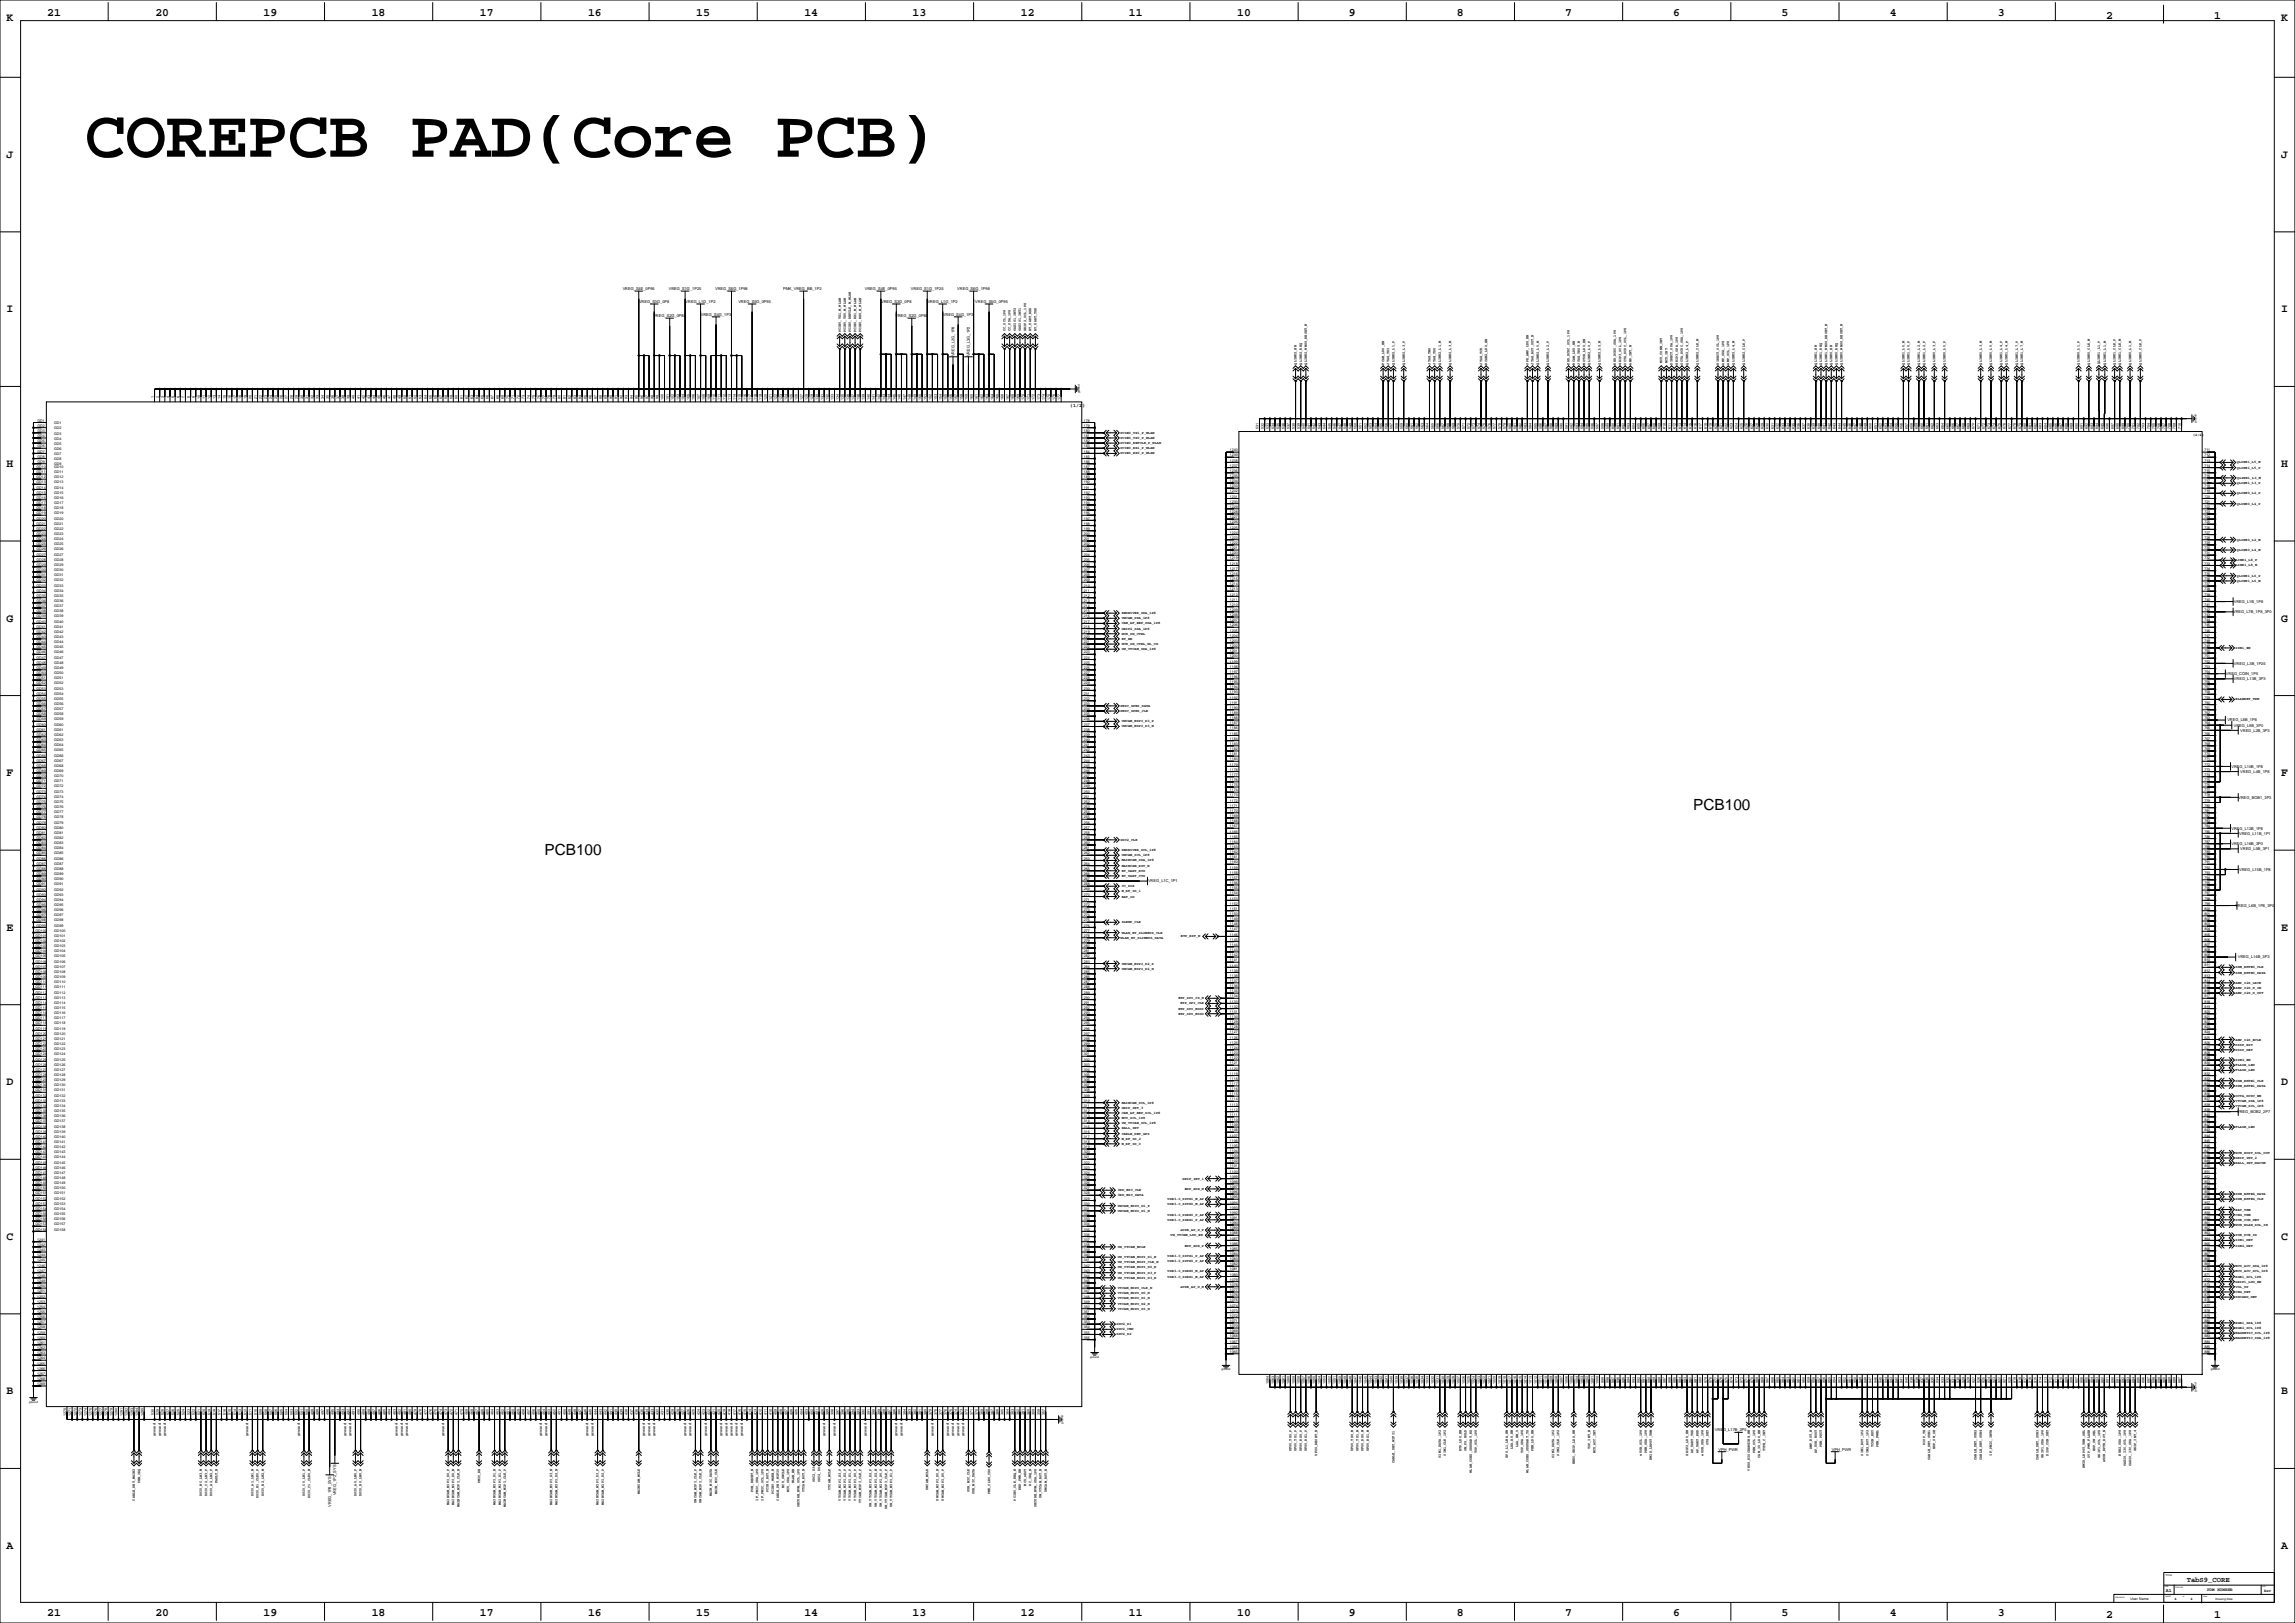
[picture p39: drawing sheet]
<svg xmlns="http://www.w3.org/2000/svg" width="2263mm" height="1600mm" viewBox="0 0 2263 1600" stroke-linecap="round" stroke-linejoin="round" font-family="sans-serif">
<defs><g id="words">
<text font-size="66.7" x="84" y="154">COREPCB PAD(Core PCB)</text>
<g font-size="15.2">
<text x="1669" y="798">PCB100</text>
<text x="537" y="843">PCB100</text>
</g>
<g font-size="11.3">
<text x="47" y="16">21</text>
<text x="153" y="16">20</text>
<text x="260" y="16">19</text>
<text x="367" y="16">18</text>
<text x="473" y="16">17</text>
<text x="580" y="16">16</text>
<text x="686" y="16">15</text>
<text x="793" y="16">14</text>
<text x="900" y="16">13</text>
<text x="1006" y="16">12</text>
<text x="1113" y="16">11</text>
<text x="1220" y="16">10</text>
<text x="1330" y="16">9</text>
<text x="1436" y="16">8</text>
<text x="1543" y="16">7</text>
<text x="1650" y="16">6</text>
<text x="1756" y="16">5</text>
<text x="1863" y="16">4</text>
<text x="1970" y="16">3</text>
<text x="7" y="21">K</text>
<text x="2076" y="18">2</text>
<text x="2183" y="18">1</text>
<text x="2249" y="21">K</text>
<text x="7" y="156">J</text>
<text x="2249" y="156">J</text>
<text x="7" y="308">I</text>
<text x="2249" y="308">I</text>
<text x="7" y="460">H</text>
<text x="2249" y="460">H</text>
<text x="7" y="613">G</text>
<text x="2249" y="613">G</text>
<text x="7" y="765">F</text>
<text x="2249" y="765">F</text>
<text x="7" y="917">E</text>
<text x="2249" y="917">E</text>
<text x="7" y="1070">D</text>
<text x="2249" y="1070">D</text>
<text x="7" y="1222">C</text>
<text x="2249" y="1222">C</text>
<text x="7" y="1374">B</text>
<text x="2249" y="1374">B</text>
<text x="7" y="1527">A</text>
<text x="2249" y="1527">A</text>
<text x="47" y="1593">21</text>
<text x="153" y="1593">20</text>
<text x="260" y="1593">19</text>
<text x="367" y="1593">18</text>
<text x="473" y="1593">17</text>
<text x="580" y="1593">16</text>
<text x="686" y="1593">15</text>
<text x="793" y="1593">14</text>
<text x="900" y="1593">13</text>
<text x="1006" y="1593">12</text>
<text x="1113" y="1593">11</text>
<text x="1220" y="1593">10</text>
<text x="1330" y="1593">9</text>
<text x="1436" y="1593">8</text>
<text x="1543" y="1593">7</text>
<text x="1650" y="1593">6</text>
<text x="1756" y="1593">5</text>
<text x="1863" y="1593">4</text>
<text x="1970" y="1593">3</text>
<text x="2076" y="1595">2</text>
<text x="2183" y="1595">1</text>
</g>
<text font-size="7.1" x="2156" y="1559">TabS9_CORE</text>
<g font-size="4.9">
<text x="1055" y="402">(1/2)</text>
<text x="2135" y="1569">A1</text>
</g>
<text font-size="4.2" x="2176" y="1568">PDM NUMBER</text>
<g font-size="3.9">
<text x="614" y="286">VREG_S4E_0P95</text>
<text x="659" y="286">VREG_S1G_1P25</text>
<text x="705" y="286">VREG_S6G_1P98</text>
<text x="772" y="286">PMK_VREG_BB_1P2</text>
<text x="853" y="286">VREG_S4E_0P95</text>
<text x="898" y="286">VREG_S1G_1P25</text>
<text x="944" y="286">VREG_S6G_1P98</text>
<text x="630" y="299">VREG_S3G_0P8</text>
<text x="676" y="299">VREG_L1G_1P2</text>
<text x="728" y="299">VREG_S5G_0P95</text>
<text x="869" y="299">VREG_S3G_0P8</text>
<text x="915" y="299">VREG_L1G_1P2</text>
<text x="962" y="299">VREG_S5G_0P95</text>
<text x="691" y="311">VREG_S4G_1P3</text>
<text x="930" y="311">VREG_S4G_1P3</text>
<text x="644" y="312">VREG_S2G_0P85</text>
<text x="883" y="312">VREG_S2G_0P85</text>
<text x="941" y="351" transform="rotate(-90 941 351)">VREG_L2G_1P8</text>
<text x="956" y="351" transform="rotate(-90 956 351)">VREG_L3G_1P2</text>
<text x="2202" y="594">VREG_L1B_1P8</text>
<text x="2202" y="605">VREG_L7B_1P8_3P0</text>
<text x="2203" y="655">VREG_L3B_1P25</text>
<text x="2195" y="665">VREG_COIN_1P5</text>
<text x="2203" y="671">VREG_L13B_3P3</text>
<text x="2196" y="711">VREG_L8B_1P8</text>
<text x="2202" y="716">VREG_L9B_3P0</text>
<text x="2209" y="721">VREG_L2B_3P3</text>
<text x="2200" y="757">VREG_L10B_1P8</text>
<text x="2209" y="762">VREG_L4B_1P8</text>
<text x="2207" y="787">VREG_BOB1_3P3</text>
<text x="2200" y="818">VREG_L12B_1P8</text>
<text x="2208" y="823">VREG_L11B_1P1</text>
<text x="2200" y="833">VREG_L16B_3P0</text>
<text x="2209" y="838">VREG_L5B_3P1</text>
<text x="2208" y="858">VREG_L15B_1P8</text>
<text x="1132" y="870">VREG_L1C_1P1</text>
<text x="2204" y="894">VREG_L6B_1P8_3P0</text>
<text x="2206" y="945">VREG_L14B_3P3</text>
<text x="2206" y="1097">VREG_BOB2_2P7</text>
<text x="1691" y="1411">VREG_L17B_2P5</text>
<text x="1694" y="1430">VPH_PWR</text>
<text x="1806" y="1430">VPH_PWR</text>
<text x="332" y="1474" transform="rotate(-90 332 1474)">VREG_1P2_SYS</text>
<text x="326" y="1485" transform="rotate(-90 326 1485)">VREG_1P8_SYS</text>
<text x="2232" y="1569">Rev</text>
</g>
<g font-size="3.5">
<text x="829" y="328" transform="rotate(-90 829 328)">PCIE0_TX1_M_WLAN</text>
<text x="834" y="328" transform="rotate(-90 834 328)">PCIE0_TX0_M_WLAN</text>
<text x="839" y="328" transform="rotate(-90 839 328)">PCIE0_REFCLK_M_WLAN</text>
<text x="844" y="328" transform="rotate(-90 844 328)">PCIE0_RX1_M_WLAN</text>
<text x="849" y="328" transform="rotate(-90 849 328)">PCIE0_RX0_M_WLAN</text>
<text x="991" y="326" transform="rotate(-90 991 326)">CC_SCL_1P8</text>
<text x="996" y="326" transform="rotate(-90 996 326)">CC_SDA_1P8</text>
<text x="1002" y="326" transform="rotate(-90 1002 326)">6AXIS1_INT2</text>
<text x="1007" y="326" transform="rotate(-90 1007 326)">6AXIS1_INT1</text>
<text x="1012" y="326" transform="rotate(-90 1012 326)">GRIP2_SCL_1P8</text>
<text x="1017" y="326" transform="rotate(-90 1017 326)">BT_UART_RXD</text>
<text x="1022" y="326" transform="rotate(-90 1022 326)">BT_UART_TXD</text>
<text x="1278" y="359" transform="rotate(-90 1278 359)">QLINK2_EN</text>
<text x="1283" y="359" transform="rotate(-90 1283 359)">QLINK2_REQ</text>
<text x="1288" y="359" transform="rotate(-90 1288 359)">QLINK2_WMSS_RESET_N</text>
<text x="1365" y="359" transform="rotate(-90 1365 359)">FCAM_LDO_EN</text>
<text x="1370" y="359" transform="rotate(-90 1370 359)">JTAG_TDI</text>
<text x="1375" y="359" transform="rotate(-90 1375 359)">QLINK2_L1_P</text>
<text x="1385" y="359" transform="rotate(-90 1385 359)">QLINK2_L3_P</text>
<text x="1410" y="359" transform="rotate(-90 1410 359)">JTAG_TMS</text>
<text x="1415" y="359" transform="rotate(-90 1415 359)">JTAG_TDO</text>
<text x="1421" y="359" transform="rotate(-90 1421 359)">QLINK2_L1_M</text>
<text x="1431" y="359" transform="rotate(-90 1431 359)">QLINK2_L3_M</text>
<text x="1461" y="359" transform="rotate(-90 1461 359)">JTAG_TCK</text>
<text x="1466" y="359" transform="rotate(-90 1466 359)">RCAM2_LDO_EN</text>
<text x="1507" y="359" transform="rotate(-90 1507 359)">SPK_AMP_LDO_EN</text>
<text x="1512" y="359" transform="rotate(-90 1512 359)">JTAG_RST_OUT_N</text>
<text x="1517" y="359" transform="rotate(-90 1517 359)">QLINK2_L0_M</text>
<text x="1527" y="359" transform="rotate(-90 1527 359)">QLINK2_L2_P</text>
<text x="1547" y="359" transform="rotate(-90 1547 359)">KBD_DCDC_SCL_1P8</text>
<text x="1553" y="359" transform="rotate(-90 1553 359)">RCAM_LDO_EN</text>
<text x="1558" y="359" transform="rotate(-90 1558 359)">JTAG_TRST_N</text>
<text x="1563" y="359" transform="rotate(-90 1563 359)">MOTOR_LDO_EN</text>
<text x="1568" y="359" transform="rotate(-90 1568 359)">QLINK2_L0_P</text>
<text x="1578" y="359" transform="rotate(-90 1578 359)">QLINK2_L2_M</text>
<text x="1593" y="359" transform="rotate(-90 1593 359)">KBD_DCDC_SDA_1P8</text>
<text x="1598" y="359" transform="rotate(-90 1598 359)">GRIP3_SCL_1P8</text>
<text x="1603" y="359" transform="rotate(-90 1603 359)">OCTA_DCDC_SCL_1P8</text>
<text x="1608" y="359" transform="rotate(-90 1608 359)">AMP_INT_N</text>
<text x="1639" y="358" transform="rotate(-90 1639 358)">MCU_CONN_INT</text>
<text x="1644" y="358" transform="rotate(-90 1644 358)">MCU_INT</text>
<text x="1649" y="359" transform="rotate(-90 1649 359)">DIRECT_SDA_1P8</text>
<text x="1654" y="359" transform="rotate(-90 1654 359)">GRIP3_SDA_1P8</text>
<text x="1659" y="359" transform="rotate(-90 1659 359)">OCTA_DCDC_SDA_1P8</text>
<text x="1664" y="359" transform="rotate(-90 1664 359)">QLINK2_L4_P</text>
<text x="1674" y="359" transform="rotate(-90 1674 359)">QLINK2_CLK_M</text>
<text x="1695" y="359" transform="rotate(-90 1695 359)">DIRECT_SCL_1P8</text>
<text x="1700" y="359" transform="rotate(-90 1700 359)">AMP_SDA_1P8</text>
<text x="1705" y="359" transform="rotate(-90 1705 359)">AMP_SCL_1P8</text>
<text x="1710" y="359" transform="rotate(-90 1710 359)">QLINK2_L4_M</text>
<text x="1720" y="359" transform="rotate(-90 1720 359)">QLINK2_CLK_P</text>
<text x="1791" y="359" transform="rotate(-90 1791 359)">QLINK1_EN</text>
<text x="1796" y="359" transform="rotate(-90 1796 359)">QLINK1_REQ</text>
<text x="1801" y="359" transform="rotate(-90 1801 359)">QLINK1_WMSS_RESET_N</text>
<text x="1807" y="359" transform="rotate(-90 1807 359)">QLINK0_EN</text>
<text x="1812" y="359" transform="rotate(-90 1812 359)">QLINK0_REQ</text>
<text x="1817" y="359" transform="rotate(-90 1817 359)">QLINK0_WMSS_RESET_N</text>
<text x="1878" y="359" transform="rotate(-90 1878 359)">QLINK1_L0_M</text>
<text x="1883" y="359" transform="rotate(-90 1883 359)">QLINK1_L0_P</text>
<text x="1893" y="359" transform="rotate(-90 1893 359)">QLINK1_L2_M</text>
<text x="1898" y="359" transform="rotate(-90 1898 359)">QLINK1_L2_P</text>
<text x="1908" y="359" transform="rotate(-90 1908 359)">QLINK0_L3_P</text>
<text x="1918" y="359" transform="rotate(-90 1918 359)">QLINK0_L0_P</text>
<text x="1954" y="359" transform="rotate(-90 1954 359)">QLINK0_L3_M</text>
<text x="1964" y="359" transform="rotate(-90 1964 359)">QLINK0_L0_M</text>
<text x="1974" y="359" transform="rotate(-90 1974 359)">QLINK1_L4_P</text>
<text x="1979" y="359" transform="rotate(-90 1979 359)">QLINK1_L4_M</text>
<text x="1989" y="359" transform="rotate(-90 1989 359)">QLINK1_L7_P</text>
<text x="1994" y="359" transform="rotate(-90 1994 359)">QLINK1_L7_M</text>
<text x="2050" y="359" transform="rotate(-90 2050 359)">QLINK0_L1_P</text>
<text x="2060" y="359" transform="rotate(-90 2060 359)">QLINK0_CLK_M</text>
<text x="2070" y="359" transform="rotate(-90 2070 359)">QLINK1_L1_P</text>
<text x="2076" y="359" transform="rotate(-90 2076 359)">QLINK1_L1_M</text>
<text x="2086" y="359" transform="rotate(-90 2086 359)">QLINK1_CLK_P</text>
<text x="2091" y="359" transform="rotate(-90 2091 359)">QLINK1_CLK_M</text>
<text x="2101" y="359" transform="rotate(-90 2101 359)">QLINK0_L1_M</text>
<text x="2111" y="359" transform="rotate(-90 2111 359)">QLINK0_CLK_P</text>
<text x="152" y="392" transform="rotate(-90 152 392)">1</text>
<text x="157" y="392" transform="rotate(-90 157 392)">2</text>
<text x="162" y="392" transform="rotate(-90 162 392)">3</text>
<text x="167" y="392" transform="rotate(-90 167 392)">4</text>
<text x="172" y="392" transform="rotate(-90 172 392)">5</text>
<text x="177" y="392" transform="rotate(-90 177 392)">6</text>
<text x="182" y="392" transform="rotate(-90 182 392)">7</text>
<text x="187" y="392" transform="rotate(-90 187 392)">8</text>
<text x="192" y="392" transform="rotate(-90 192 392)">9</text>
<text x="197" y="393" transform="rotate(-90 197 393)">10</text>
<text x="202" y="393" transform="rotate(-90 202 393)">11</text>
<text x="207" y="393" transform="rotate(-90 207 393)">12</text>
<text x="212" y="393" transform="rotate(-90 212 393)">13</text>
<text x="218" y="393" transform="rotate(-90 218 393)">14</text>
<text x="223" y="393" transform="rotate(-90 223 393)">15</text>
<text x="228" y="393" transform="rotate(-90 228 393)">16</text>
<text x="233" y="393" transform="rotate(-90 233 393)">17</text>
<text x="238" y="393" transform="rotate(-90 238 393)">18</text>
<text x="243" y="393" transform="rotate(-90 243 393)">19</text>
<text x="248" y="393" transform="rotate(-90 248 393)">20</text>
<text x="253" y="393" transform="rotate(-90 253 393)">21</text>
<text x="258" y="393" transform="rotate(-90 258 393)">22</text>
<text x="263" y="393" transform="rotate(-90 263 393)">23</text>
<text x="268" y="393" transform="rotate(-90 268 393)">24</text>
<text x="273" y="393" transform="rotate(-90 273 393)">25</text>
<text x="278" y="393" transform="rotate(-90 278 393)">26</text>
<text x="284" y="393" transform="rotate(-90 284 393)">27</text>
<text x="289" y="393" transform="rotate(-90 289 393)">28</text>
<text x="294" y="393" transform="rotate(-90 294 393)">29</text>
<text x="299" y="393" transform="rotate(-90 299 393)">30</text>
<text x="304" y="393" transform="rotate(-90 304 393)">31</text>
<text x="309" y="393" transform="rotate(-90 309 393)">32</text>
<text x="314" y="393" transform="rotate(-90 314 393)">33</text>
<text x="319" y="393" transform="rotate(-90 319 393)">34</text>
<text x="324" y="393" transform="rotate(-90 324 393)">35</text>
<text x="329" y="393" transform="rotate(-90 329 393)">36</text>
<text x="334" y="393" transform="rotate(-90 334 393)">37</text>
<text x="339" y="393" transform="rotate(-90 339 393)">38</text>
<text x="345" y="393" transform="rotate(-90 345 393)">39</text>
<text x="350" y="393" transform="rotate(-90 350 393)">40</text>
<text x="355" y="393" transform="rotate(-90 355 393)">41</text>
<text x="360" y="393" transform="rotate(-90 360 393)">42</text>
<text x="365" y="393" transform="rotate(-90 365 393)">43</text>
<text x="370" y="393" transform="rotate(-90 370 393)">44</text>
<text x="375" y="393" transform="rotate(-90 375 393)">45</text>
<text x="380" y="393" transform="rotate(-90 380 393)">46</text>
<text x="385" y="393" transform="rotate(-90 385 393)">47</text>
<text x="390" y="393" transform="rotate(-90 390 393)">48</text>
<text x="395" y="393" transform="rotate(-90 395 393)">49</text>
<text x="400" y="393" transform="rotate(-90 400 393)">50</text>
<text x="405" y="393" transform="rotate(-90 405 393)">51</text>
<text x="411" y="393" transform="rotate(-90 411 393)">52</text>
<text x="416" y="393" transform="rotate(-90 416 393)">53</text>
<text x="421" y="393" transform="rotate(-90 421 393)">54</text>
<text x="426" y="393" transform="rotate(-90 426 393)">55</text>
<text x="431" y="393" transform="rotate(-90 431 393)">56</text>
<text x="436" y="393" transform="rotate(-90 436 393)">57</text>
<text x="441" y="393" transform="rotate(-90 441 393)">58</text>
<text x="446" y="393" transform="rotate(-90 446 393)">59</text>
<text x="451" y="393" transform="rotate(-90 451 393)">60</text>
<text x="456" y="393" transform="rotate(-90 456 393)">61</text>
<text x="461" y="393" transform="rotate(-90 461 393)">62</text>
<text x="466" y="393" transform="rotate(-90 466 393)">63</text>
<text x="471" y="393" transform="rotate(-90 471 393)">64</text>
<text x="477" y="393" transform="rotate(-90 477 393)">65</text>
<text x="482" y="393" transform="rotate(-90 482 393)">66</text>
<text x="487" y="393" transform="rotate(-90 487 393)">67</text>
<text x="492" y="393" transform="rotate(-90 492 393)">68</text>
<text x="497" y="393" transform="rotate(-90 497 393)">69</text>
<text x="502" y="393" transform="rotate(-90 502 393)">70</text>
<text x="507" y="393" transform="rotate(-90 507 393)">71</text>
<text x="512" y="393" transform="rotate(-90 512 393)">72</text>
<text x="517" y="393" transform="rotate(-90 517 393)">73</text>
<text x="522" y="393" transform="rotate(-90 522 393)">74</text>
<text x="527" y="393" transform="rotate(-90 527 393)">75</text>
<text x="532" y="393" transform="rotate(-90 532 393)">76</text>
<text x="538" y="393" transform="rotate(-90 538 393)">77</text>
<text x="543" y="393" transform="rotate(-90 543 393)">78</text>
<text x="548" y="393" transform="rotate(-90 548 393)">79</text>
<text x="553" y="393" transform="rotate(-90 553 393)">80</text>
<text x="558" y="393" transform="rotate(-90 558 393)">81</text>
<text x="563" y="393" transform="rotate(-90 563 393)">82</text>
<text x="568" y="393" transform="rotate(-90 568 393)">83</text>
<text x="573" y="393" transform="rotate(-90 573 393)">84</text>
<text x="578" y="393" transform="rotate(-90 578 393)">85</text>
<text x="583" y="393" transform="rotate(-90 583 393)">86</text>
<text x="588" y="393" transform="rotate(-90 588 393)">87</text>
<text x="593" y="393" transform="rotate(-90 593 393)">88</text>
<text x="598" y="393" transform="rotate(-90 598 393)">89</text>
<text x="604" y="393" transform="rotate(-90 604 393)">90</text>
<text x="609" y="393" transform="rotate(-90 609 393)">91</text>
<text x="614" y="393" transform="rotate(-90 614 393)">92</text>
<text x="619" y="393" transform="rotate(-90 619 393)">93</text>
<text x="624" y="393" transform="rotate(-90 624 393)">94</text>
<text x="629" y="393" transform="rotate(-90 629 393)">95</text>
<text x="634" y="393" transform="rotate(-90 634 393)">96</text>
<text x="639" y="393" transform="rotate(-90 639 393)">97</text>
<text x="644" y="393" transform="rotate(-90 644 393)">98</text>
<text x="649" y="393" transform="rotate(-90 649 393)">99</text>
<text x="654" y="394" transform="rotate(-90 654 394)">100</text>
<text x="659" y="394" transform="rotate(-90 659 394)">101</text>
<text x="664" y="394" transform="rotate(-90 664 394)">102</text>
<text x="670" y="394" transform="rotate(-90 670 394)">103</text>
<text x="675" y="394" transform="rotate(-90 675 394)">104</text>
<text x="680" y="394" transform="rotate(-90 680 394)">105</text>
<text x="685" y="394" transform="rotate(-90 685 394)">106</text>
<text x="690" y="394" transform="rotate(-90 690 394)">107</text>
<text x="695" y="394" transform="rotate(-90 695 394)">108</text>
<text x="700" y="394" transform="rotate(-90 700 394)">109</text>
<text x="705" y="394" transform="rotate(-90 705 394)">110</text>
<text x="710" y="394" transform="rotate(-90 710 394)">111</text>
<text x="715" y="394" transform="rotate(-90 715 394)">112</text>
<text x="720" y="394" transform="rotate(-90 720 394)">113</text>
<text x="725" y="394" transform="rotate(-90 725 394)">114</text>
<text x="731" y="394" transform="rotate(-90 731 394)">115</text>
<text x="736" y="394" transform="rotate(-90 736 394)">116</text>
<text x="741" y="394" transform="rotate(-90 741 394)">117</text>
<text x="746" y="394" transform="rotate(-90 746 394)">118</text>
<text x="751" y="394" transform="rotate(-90 751 394)">119</text>
<text x="756" y="394" transform="rotate(-90 756 394)">120</text>
<text x="761" y="394" transform="rotate(-90 761 394)">121</text>
<text x="766" y="394" transform="rotate(-90 766 394)">122</text>
<text x="771" y="394" transform="rotate(-90 771 394)">123</text>
<text x="776" y="394" transform="rotate(-90 776 394)">124</text>
<text x="781" y="394" transform="rotate(-90 781 394)">125</text>
<text x="786" y="394" transform="rotate(-90 786 394)">126</text>
<text x="791" y="394" transform="rotate(-90 791 394)">127</text>
<text x="797" y="394" transform="rotate(-90 797 394)">128</text>
<text x="802" y="394" transform="rotate(-90 802 394)">129</text>
<text x="807" y="394" transform="rotate(-90 807 394)">130</text>
<text x="812" y="394" transform="rotate(-90 812 394)">131</text>
<text x="817" y="394" transform="rotate(-90 817 394)">132</text>
<text x="822" y="394" transform="rotate(-90 822 394)">133</text>
<text x="827" y="394" transform="rotate(-90 827 394)">134</text>
<text x="832" y="394" transform="rotate(-90 832 394)">135</text>
<text x="837" y="394" transform="rotate(-90 837 394)">136</text>
<text x="842" y="394" transform="rotate(-90 842 394)">137</text>
<text x="847" y="394" transform="rotate(-90 847 394)">138</text>
<text x="852" y="394" transform="rotate(-90 852 394)">139</text>
<text x="857" y="394" transform="rotate(-90 857 394)">140</text>
<text x="863" y="394" transform="rotate(-90 863 394)">141</text>
<text x="868" y="394" transform="rotate(-90 868 394)">142</text>
<text x="873" y="394" transform="rotate(-90 873 394)">143</text>
<text x="878" y="394" transform="rotate(-90 878 394)">144</text>
<text x="883" y="394" transform="rotate(-90 883 394)">145</text>
<text x="888" y="394" transform="rotate(-90 888 394)">146</text>
<text x="893" y="394" transform="rotate(-90 893 394)">147</text>
<text x="898" y="394" transform="rotate(-90 898 394)">148</text>
<text x="903" y="394" transform="rotate(-90 903 394)">149</text>
<text x="908" y="394" transform="rotate(-90 908 394)">150</text>
<text x="913" y="394" transform="rotate(-90 913 394)">151</text>
<text x="918" y="394" transform="rotate(-90 918 394)">152</text>
<text x="923" y="394" transform="rotate(-90 923 394)">153</text>
<text x="929" y="394" transform="rotate(-90 929 394)">154</text>
<text x="934" y="394" transform="rotate(-90 934 394)">155</text>
<text x="939" y="394" transform="rotate(-90 939 394)">156</text>
<text x="944" y="394" transform="rotate(-90 944 394)">157</text>
<text x="949" y="394" transform="rotate(-90 949 394)">158</text>
<text x="954" y="394" transform="rotate(-90 954 394)">159</text>
<text x="959" y="394" transform="rotate(-90 959 394)">160</text>
<text x="964" y="394" transform="rotate(-90 964 394)">161</text>
<text x="969" y="394" transform="rotate(-90 969 394)">162</text>
<text x="974" y="394" transform="rotate(-90 974 394)">163</text>
<text x="979" y="394" transform="rotate(-90 979 394)">164</text>
<text x="984" y="394" transform="rotate(-90 984 394)">165</text>
<text x="990" y="394" transform="rotate(-90 990 394)">166</text>
<text x="995" y="394" transform="rotate(-90 995 394)">167</text>
<text x="1000" y="394" transform="rotate(-90 1000 394)">168</text>
<text x="1005" y="394" transform="rotate(-90 1005 394)">169</text>
<text x="1010" y="394" transform="rotate(-90 1010 394)">170</text>
<text x="1015" y="394" transform="rotate(-90 1015 394)">171</text>
<text x="1020" y="394" transform="rotate(-90 1020 394)">172</text>
<text x="1025" y="394" transform="rotate(-90 1025 394)">173</text>
<text x="1030" y="394" transform="rotate(-90 1030 394)">174</text>
<text x="1035" y="394" transform="rotate(-90 1035 394)">175</text>
<text x="1040" y="394" transform="rotate(-90 1040 394)">176</text>
<text x="1045" y="394" transform="rotate(-90 1045 394)">177</text>
<text x="37" y="416">GD1</text>
<text x="53" y="418">GD1</text>
<text x="1069" y="416">178</text>
<text x="37" y="426">GD3</text>
<text x="37" y="421">GD2</text>
<text x="53" y="423">GD2</text>
<text x="1069" y="426">180</text>
<text x="1069" y="421">179</text>
<text x="1241" y="423" transform="rotate(-90 1241 423)">531</text>
<text x="1246" y="423" transform="rotate(-90 1246 423)">532</text>
<text x="1251" y="423" transform="rotate(-90 1251 423)">533</text>
<text x="1256" y="423" transform="rotate(-90 1256 423)">534</text>
<text x="1261" y="423" transform="rotate(-90 1261 423)">535</text>
<text x="1266" y="423" transform="rotate(-90 1266 423)">536</text>
<text x="1271" y="423" transform="rotate(-90 1271 423)">537</text>
<text x="1276" y="423" transform="rotate(-90 1276 423)">538</text>
<text x="1282" y="423" transform="rotate(-90 1282 423)">539</text>
<text x="1287" y="423" transform="rotate(-90 1287 423)">540</text>
<text x="1292" y="423" transform="rotate(-90 1292 423)">541</text>
<text x="1297" y="423" transform="rotate(-90 1297 423)">542</text>
<text x="1302" y="423" transform="rotate(-90 1302 423)">543</text>
<text x="1307" y="423" transform="rotate(-90 1307 423)">544</text>
<text x="1312" y="423" transform="rotate(-90 1312 423)">545</text>
<text x="1317" y="423" transform="rotate(-90 1317 423)">546</text>
<text x="1322" y="423" transform="rotate(-90 1322 423)">547</text>
<text x="1327" y="423" transform="rotate(-90 1327 423)">548</text>
<text x="1332" y="423" transform="rotate(-90 1332 423)">549</text>
<text x="1337" y="423" transform="rotate(-90 1337 423)">550</text>
<text x="1342" y="423" transform="rotate(-90 1342 423)">551</text>
<text x="1348" y="423" transform="rotate(-90 1348 423)">552</text>
<text x="1353" y="423" transform="rotate(-90 1353 423)">553</text>
<text x="1358" y="423" transform="rotate(-90 1358 423)">554</text>
<text x="1363" y="423" transform="rotate(-90 1363 423)">555</text>
<text x="1368" y="423" transform="rotate(-90 1368 423)">556</text>
<text x="1373" y="423" transform="rotate(-90 1373 423)">557</text>
<text x="1378" y="423" transform="rotate(-90 1378 423)">558</text>
<text x="1383" y="423" transform="rotate(-90 1383 423)">559</text>
<text x="1388" y="423" transform="rotate(-90 1388 423)">560</text>
<text x="1393" y="423" transform="rotate(-90 1393 423)">561</text>
<text x="1398" y="423" transform="rotate(-90 1398 423)">562</text>
<text x="1403" y="423" transform="rotate(-90 1403 423)">563</text>
<text x="1409" y="423" transform="rotate(-90 1409 423)">564</text>
<text x="1414" y="423" transform="rotate(-90 1414 423)">565</text>
<text x="1419" y="423" transform="rotate(-90 1419 423)">566</text>
<text x="1424" y="423" transform="rotate(-90 1424 423)">567</text>
<text x="1429" y="423" transform="rotate(-90 1429 423)">568</text>
<text x="1434" y="423" transform="rotate(-90 1434 423)">569</text>
<text x="1439" y="423" transform="rotate(-90 1439 423)">570</text>
<text x="1444" y="423" transform="rotate(-90 1444 423)">571</text>
<text x="1449" y="423" transform="rotate(-90 1449 423)">572</text>
<text x="1454" y="423" transform="rotate(-90 1454 423)">573</text>
<text x="1459" y="423" transform="rotate(-90 1459 423)">574</text>
<text x="1464" y="423" transform="rotate(-90 1464 423)">575</text>
<text x="1469" y="423" transform="rotate(-90 1469 423)">576</text>
<text x="1475" y="423" transform="rotate(-90 1475 423)">577</text>
<text x="1480" y="423" transform="rotate(-90 1480 423)">578</text>
<text x="1485" y="423" transform="rotate(-90 1485 423)">579</text>
<text x="1490" y="423" transform="rotate(-90 1490 423)">580</text>
<text x="1495" y="423" transform="rotate(-90 1495 423)">581</text>
<text x="1500" y="423" transform="rotate(-90 1500 423)">582</text>
<text x="1505" y="423" transform="rotate(-90 1505 423)">583</text>
<text x="1510" y="423" transform="rotate(-90 1510 423)">584</text>
<text x="1515" y="423" transform="rotate(-90 1515 423)">585</text>
<text x="1520" y="423" transform="rotate(-90 1520 423)">586</text>
<text x="1525" y="423" transform="rotate(-90 1525 423)">587</text>
<text x="1530" y="423" transform="rotate(-90 1530 423)">588</text>
<text x="1535" y="423" transform="rotate(-90 1535 423)">589</text>
<text x="1541" y="423" transform="rotate(-90 1541 423)">590</text>
<text x="1546" y="423" transform="rotate(-90 1546 423)">591</text>
<text x="1551" y="423" transform="rotate(-90 1551 423)">592</text>
<text x="1556" y="423" transform="rotate(-90 1556 423)">593</text>
<text x="1561" y="423" transform="rotate(-90 1561 423)">594</text>
<text x="1566" y="423" transform="rotate(-90 1566 423)">595</text>
<text x="1571" y="423" transform="rotate(-90 1571 423)">596</text>
<text x="1576" y="423" transform="rotate(-90 1576 423)">597</text>
<text x="1581" y="423" transform="rotate(-90 1581 423)">598</text>
<text x="1586" y="423" transform="rotate(-90 1586 423)">599</text>
<text x="1591" y="423" transform="rotate(-90 1591 423)">600</text>
<text x="1596" y="423" transform="rotate(-90 1596 423)">601</text>
<text x="1602" y="423" transform="rotate(-90 1602 423)">602</text>
<text x="1607" y="423" transform="rotate(-90 1607 423)">603</text>
<text x="1612" y="423" transform="rotate(-90 1612 423)">604</text>
<text x="1617" y="423" transform="rotate(-90 1617 423)">605</text>
<text x="1622" y="423" transform="rotate(-90 1622 423)">606</text>
<text x="1627" y="423" transform="rotate(-90 1627 423)">607</text>
<text x="1632" y="423" transform="rotate(-90 1632 423)">608</text>
<text x="1637" y="423" transform="rotate(-90 1637 423)">609</text>
<text x="1642" y="423" transform="rotate(-90 1642 423)">610</text>
<text x="1647" y="423" transform="rotate(-90 1647 423)">611</text>
<text x="1652" y="423" transform="rotate(-90 1652 423)">612</text>
<text x="1657" y="423" transform="rotate(-90 1657 423)">613</text>
<text x="1662" y="423" transform="rotate(-90 1662 423)">614</text>
<text x="1668" y="423" transform="rotate(-90 1668 423)">615</text>
<text x="1673" y="423" transform="rotate(-90 1673 423)">616</text>
<text x="1678" y="423" transform="rotate(-90 1678 423)">617</text>
<text x="1683" y="423" transform="rotate(-90 1683 423)">618</text>
<text x="1688" y="423" transform="rotate(-90 1688 423)">619</text>
<text x="1693" y="423" transform="rotate(-90 1693 423)">620</text>
<text x="1698" y="423" transform="rotate(-90 1698 423)">621</text>
<text x="1703" y="423" transform="rotate(-90 1703 423)">622</text>
<text x="1708" y="423" transform="rotate(-90 1708 423)">623</text>
<text x="1713" y="423" transform="rotate(-90 1713 423)">624</text>
<text x="1718" y="423" transform="rotate(-90 1718 423)">625</text>
<text x="1723" y="423" transform="rotate(-90 1723 423)">626</text>
<text x="1728" y="423" transform="rotate(-90 1728 423)">627</text>
<text x="1734" y="423" transform="rotate(-90 1734 423)">628</text>
<text x="1739" y="423" transform="rotate(-90 1739 423)">629</text>
<text x="1744" y="423" transform="rotate(-90 1744 423)">630</text>
<text x="1749" y="423" transform="rotate(-90 1749 423)">631</text>
<text x="1754" y="423" transform="rotate(-90 1754 423)">632</text>
<text x="1759" y="423" transform="rotate(-90 1759 423)">633</text>
<text x="1764" y="423" transform="rotate(-90 1764 423)">634</text>
<text x="1769" y="423" transform="rotate(-90 1769 423)">635</text>
<text x="1774" y="423" transform="rotate(-90 1774 423)">636</text>
<text x="1779" y="423" transform="rotate(-90 1779 423)">637</text>
<text x="1784" y="423" transform="rotate(-90 1784 423)">638</text>
<text x="1789" y="423" transform="rotate(-90 1789 423)">639</text>
<text x="1795" y="423" transform="rotate(-90 1795 423)">640</text>
<text x="1800" y="423" transform="rotate(-90 1800 423)">641</text>
<text x="1805" y="423" transform="rotate(-90 1805 423)">642</text>
<text x="1810" y="423" transform="rotate(-90 1810 423)">643</text>
<text x="1815" y="423" transform="rotate(-90 1815 423)">644</text>
<text x="1820" y="423" transform="rotate(-90 1820 423)">645</text>
<text x="1825" y="423" transform="rotate(-90 1825 423)">646</text>
<text x="1830" y="423" transform="rotate(-90 1830 423)">647</text>
<text x="1835" y="423" transform="rotate(-90 1835 423)">648</text>
<text x="1840" y="423" transform="rotate(-90 1840 423)">649</text>
<text x="1845" y="423" transform="rotate(-90 1845 423)">650</text>
<text x="1850" y="423" transform="rotate(-90 1850 423)">651</text>
<text x="1855" y="423" transform="rotate(-90 1855 423)">652</text>
<text x="1861" y="423" transform="rotate(-90 1861 423)">653</text>
<text x="1866" y="423" transform="rotate(-90 1866 423)">654</text>
<text x="1871" y="423" transform="rotate(-90 1871 423)">655</text>
<text x="1876" y="423" transform="rotate(-90 1876 423)">656</text>
<text x="1881" y="423" transform="rotate(-90 1881 423)">657</text>
<text x="1886" y="423" transform="rotate(-90 1886 423)">658</text>
<text x="1891" y="423" transform="rotate(-90 1891 423)">659</text>
<text x="1896" y="423" transform="rotate(-90 1896 423)">660</text>
<text x="1901" y="423" transform="rotate(-90 1901 423)">661</text>
<text x="1906" y="423" transform="rotate(-90 1906 423)">662</text>
<text x="1911" y="423" transform="rotate(-90 1911 423)">663</text>
<text x="1916" y="423" transform="rotate(-90 1916 423)">664</text>
<text x="1921" y="423" transform="rotate(-90 1921 423)">665</text>
<text x="1927" y="423" transform="rotate(-90 1927 423)">666</text>
<text x="1932" y="423" transform="rotate(-90 1932 423)">667</text>
<text x="1937" y="423" transform="rotate(-90 1937 423)">668</text>
<text x="1942" y="423" transform="rotate(-90 1942 423)">669</text>
<text x="1947" y="423" transform="rotate(-90 1947 423)">670</text>
<text x="1952" y="423" transform="rotate(-90 1952 423)">671</text>
<text x="1957" y="423" transform="rotate(-90 1957 423)">672</text>
<text x="1962" y="423" transform="rotate(-90 1962 423)">673</text>
<text x="1967" y="423" transform="rotate(-90 1967 423)">674</text>
<text x="1972" y="423" transform="rotate(-90 1972 423)">675</text>
<text x="1977" y="423" transform="rotate(-90 1977 423)">676</text>
<text x="1982" y="423" transform="rotate(-90 1982 423)">677</text>
<text x="1988" y="423" transform="rotate(-90 1988 423)">678</text>
<text x="1993" y="423" transform="rotate(-90 1993 423)">679</text>
<text x="1998" y="423" transform="rotate(-90 1998 423)">680</text>
<text x="2003" y="423" transform="rotate(-90 2003 423)">681</text>
<text x="2008" y="423" transform="rotate(-90 2008 423)">682</text>
<text x="2013" y="423" transform="rotate(-90 2013 423)">683</text>
<text x="2018" y="423" transform="rotate(-90 2018 423)">684</text>
<text x="2023" y="423" transform="rotate(-90 2023 423)">685</text>
<text x="2028" y="423" transform="rotate(-90 2028 423)">686</text>
<text x="2033" y="423" transform="rotate(-90 2033 423)">687</text>
<text x="2038" y="423" transform="rotate(-90 2038 423)">688</text>
<text x="2043" y="423" transform="rotate(-90 2043 423)">689</text>
<text x="2048" y="423" transform="rotate(-90 2048 423)">690</text>
<text x="2054" y="423" transform="rotate(-90 2054 423)">691</text>
<text x="2059" y="423" transform="rotate(-90 2059 423)">692</text>
<text x="2064" y="423" transform="rotate(-90 2064 423)">693</text>
<text x="2069" y="423" transform="rotate(-90 2069 423)">694</text>
<text x="2074" y="423" transform="rotate(-90 2074 423)">695</text>
<text x="2079" y="423" transform="rotate(-90 2079 423)">696</text>
<text x="2084" y="423" transform="rotate(-90 2084 423)">697</text>
<text x="2089" y="423" transform="rotate(-90 2089 423)">698</text>
<text x="2094" y="423" transform="rotate(-90 2094 423)">699</text>
<text x="2099" y="423" transform="rotate(-90 2099 423)">700</text>
<text x="2104" y="423" transform="rotate(-90 2104 423)">701</text>
<text x="2109" y="423" transform="rotate(-90 2109 423)">702</text>
<text x="2114" y="423" transform="rotate(-90 2114 423)">703</text>
<text x="2120" y="423" transform="rotate(-90 2120 423)">704</text>
<text x="2125" y="423" transform="rotate(-90 2125 423)">705</text>
<text x="2130" y="423" transform="rotate(-90 2130 423)">706</text>
<text x="2135" y="423" transform="rotate(-90 2135 423)">707</text>
<text x="2140" y="423" transform="rotate(-90 2140 423)">708</text>
<text x="2145" y="423" transform="rotate(-90 2145 423)">709</text>
<text x="2150" y="423" transform="rotate(-90 2150 423)">710</text>
<text x="37" y="431">GD4</text>
<text x="53" y="428">GD3</text>
<text x="1069" y="431">181</text>
<text x="1105" y="428">PCIE0_TX1_P_WLAN</text>
<text x="2162" y="430">(2/2)</text>
<text x="37" y="436">GD5</text>
<text x="53" y="433">GD4</text>
<text x="1069" y="436">182</text>
<text x="1105" y="433">PCIE0_TX0_P_WLAN</text>
<text x="1105" y="438">PCIE0_REFCLK_P_WLAN</text>
<text x="37" y="441">GD6</text>
<text x="53" y="438">GD5</text>
<text x="53" y="444">GD6</text>
<text x="1069" y="441">183</text>
<text x="1105" y="443">PCIE0_RX1_P_WLAN</text>
<text x="37" y="446">GD7</text>
<text x="53" y="449">GD7</text>
<text x="1069" y="446">184</text>
<text x="1105" y="448">PCIE0_RX0_P_WLAN</text>
<text x="1212" y="445">1240</text>
<text x="1212" y="450">1239</text>
<text x="2173" y="450">712</text>
<text x="2173" y="445">711</text>
<text x="37" y="451">GD8</text>
<text x="53" y="454">GD8</text>
<text x="1069" y="451">185</text>
<text x="1212" y="455">1238</text>
<text x="2173" y="455">713</text>
<text x="36" y="461">GD10</text>
<text x="37" y="456">GD9</text>
<text x="53" y="459">GD9</text>
<text x="53" y="461">GD10</text>
<text x="1069" y="461">187</text>
<text x="1069" y="456">186</text>
<text x="1212" y="460">1237</text>
<text x="2173" y="460">714</text>
<text x="2205" y="462">QLINK1_L5_P</text>
<text x="2205" y="457">QLINK1_L5_M</text>
<text x="36" y="466">GD11</text>
<text x="53" y="466">GD11</text>
<text x="1069" y="466">188</text>
<text x="1212" y="465">1236</text>
<text x="2173" y="465">715</text>
<text x="36" y="471">GD12</text>
<text x="53" y="471">GD12</text>
<text x="1069" y="471">189</text>
<text x="1212" y="470">1235</text>
<text x="2173" y="470">716</text>
<text x="2206" y="472">QLINK1_L3_M</text>
<text x="36" y="477">GD13</text>
<text x="53" y="477">GD13</text>
<text x="1069" y="477">190</text>
<text x="1212" y="475">1234</text>
<text x="2173" y="475">717</text>
<text x="2205" y="477">QLINK1_L3_P</text>
<text x="36" y="482">GD14</text>
<text x="53" y="482">GD14</text>
<text x="1069" y="482">191</text>
<text x="1212" y="480">1233</text>
<text x="1212" y="485">1232</text>
<text x="2173" y="485">719</text>
<text x="2173" y="480">718</text>
<text x="36" y="487">GD15</text>
<text x="36" y="492">GD16</text>
<text x="53" y="487">GD15</text>
<text x="53" y="492">GD16</text>
<text x="1069" y="492">193</text>
<text x="1069" y="487">192</text>
<text x="1212" y="491">1231</text>
<text x="2173" y="491">720</text>
<text x="2205" y="487">QLINK0_L2_P</text>
<text x="36" y="497">GD17</text>
<text x="53" y="497">GD17</text>
<text x="1069" y="497">194</text>
<text x="1212" y="496">1230</text>
<text x="2173" y="496">721</text>
<text x="2205" y="497">QLINK0_L4_P</text>
<text x="36" y="502">GD18</text>
<text x="53" y="502">GD18</text>
<text x="1069" y="502">195</text>
<text x="1212" y="501">1229</text>
<text x="2173" y="501">722</text>
<text x="36" y="507">GD19</text>
<text x="53" y="507">GD19</text>
<text x="1069" y="507">196</text>
<text x="1212" y="506">1228</text>
<text x="2173" y="506">723</text>
<text x="36" y="512">GD20</text>
<text x="53" y="512">GD20</text>
<text x="1069" y="512">197</text>
<text x="1212" y="516">1226</text>
<text x="1212" y="511">1227</text>
<text x="2173" y="516">725</text>
<text x="2173" y="511">724</text>
<text x="36" y="517">GD21</text>
<text x="53" y="517">GD21</text>
<text x="1069" y="517">198</text>
<text x="1212" y="521">1225</text>
<text x="2173" y="521">726</text>
<text x="36" y="527">GD23</text>
<text x="36" y="522">GD22</text>
<text x="53" y="522">GD22</text>
<text x="53" y="527">GD23</text>
<text x="1069" y="527">200</text>
<text x="1069" y="522">199</text>
<text x="1213" y="527">1224</text>
<text x="2173" y="526">727</text>
<text x="36" y="532">GD24</text>
<text x="53" y="532">GD24</text>
<text x="1069" y="532">201</text>
<text x="1212" y="531">1223</text>
<text x="2173" y="531">728</text>
<text x="2205" y="533">QLINK0_L2_M</text>
<text x="36" y="538">GD25</text>
<text x="53" y="538">GD25</text>
<text x="1069" y="538">202</text>
<text x="1212" y="536">1222</text>
<text x="2173" y="536">729</text>
<text x="36" y="543">GD26</text>
<text x="53" y="543">GD26</text>
<text x="1069" y="543">203</text>
<text x="1212" y="541">1221</text>
<text x="2173" y="541">730</text>
<text x="2205" y="543">QLINK0_L4_M</text>
<text x="36" y="548">GD27</text>
<text x="53" y="548">GD27</text>
<text x="1069" y="548">204</text>
<text x="1212" y="546">1220</text>
<text x="1212" y="551">1219</text>
<text x="2173" y="551">732</text>
<text x="2173" y="546">731</text>
<text x="36" y="558">GD29</text>
<text x="36" y="553">GD28</text>
<text x="53" y="553">GD28</text>
<text x="53" y="558">GD29</text>
<text x="1069" y="558">206</text>
<text x="1069" y="553">205</text>
<text x="1212" y="557">1218</text>
<text x="2173" y="557">733</text>
<text x="2202" y="553">QLINK1_L8_P</text>
<text x="36" y="563">GD30</text>
<text x="53" y="563">GD30</text>
<text x="1069" y="563">207</text>
<text x="1212" y="562">1217</text>
<text x="2173" y="562">734</text>
<text x="2202" y="558">QLINK1_L8_M</text>
<text x="36" y="568">GD31</text>
<text x="53" y="568">GD31</text>
<text x="1069" y="568">208</text>
<text x="1212" y="567">1216</text>
<text x="2173" y="567">735</text>
<text x="2205" y="569">QLINK1_L6_P</text>
<text x="36" y="573">GD32</text>
<text x="53" y="573">GD32</text>
<text x="1069" y="573">209</text>
<text x="1212" y="572">1215</text>
<text x="2173" y="572">736</text>
<text x="2205" y="574">QLINK1_L6_M</text>
<text x="36" y="578">GD33</text>
<text x="53" y="578">GD33</text>
<text x="1069" y="578">210</text>
<text x="1212" y="577">1214</text>
<text x="1212" y="582">1213</text>
<text x="2173" y="582">738</text>
<text x="2173" y="577">737</text>
<text x="36" y="583">GD34</text>
<text x="53" y="583">GD34</text>
<text x="1069" y="583">211</text>
<text x="1212" y="587">1212</text>
<text x="2173" y="587">739</text>
<text x="36" y="593">GD36</text>
<text x="36" y="588">GD35</text>
<text x="53" y="588">GD35</text>
<text x="53" y="593">GD36</text>
<text x="1069" y="593">213</text>
<text x="1069" y="588">212</text>
<text x="1212" y="592">1211</text>
<text x="2173" y="592">740</text>
<text x="36" y="598">GD37</text>
<text x="53" y="598">GD37</text>
<text x="1069" y="598">214</text>
<text x="1212" y="597">1210</text>
<text x="2173" y="597">741</text>
<text x="36" y="604">GD38</text>
<text x="53" y="604">GD38</text>
<text x="1069" y="604">215</text>
<text x="1106" y="605">REDRIVER_SDA_1P8</text>
<text x="1212" y="602">1209</text>
<text x="2173" y="602">742</text>
<text x="36" y="609">GD39</text>
<text x="53" y="609">GD39</text>
<text x="1069" y="609">216</text>
<text x="1106" y="610">UWCAM_SDA_1P8</text>
<text x="1212" y="607">1208</text>
<text x="2173" y="607">743</text>
<text x="36" y="614">GD40</text>
<text x="53" y="614">GD40</text>
<text x="1069" y="614">217</text>
<text x="1106" y="616">CAM_AF_EEP_SDA_1P8</text>
<text x="1212" y="618">1206</text>
<text x="1212" y="612">1207</text>
<text x="2173" y="618">745</text>
<text x="2173" y="612">744</text>
<text x="36" y="624">GD42</text>
<text x="36" y="619">GD41</text>
<text x="53" y="619">GD41</text>
<text x="53" y="624">GD42</text>
<text x="1069" y="624">219</text>
<text x="1069" y="619">218</text>
<text x="1106" y="621">GRIP2_SDA_1P8</text>
<text x="1212" y="623">1205</text>
<text x="2173" y="623">746</text>
<text x="36" y="629">GD43</text>
<text x="53" y="629">GD43</text>
<text x="1069" y="629">220</text>
<text x="1106" y="626">WCN_SW_CTRL</text>
<text x="1212" y="628">1204</text>
<text x="2173" y="628">747</text>
<text x="36" y="634">GD44</text>
<text x="53" y="634">GD44</text>
<text x="1069" y="634">221</text>
<text x="1106" y="631">BT_EN</text>
<text x="1106" y="636">WCN_SW_CTRL_WL_CX</text>
<text x="1212" y="633">1203</text>
<text x="2173" y="633">748</text>
<text x="36" y="639">GD45</text>
<text x="53" y="639">GD45</text>
<text x="1069" y="639">222</text>
<text x="1106" y="641">UW_VTCAM_SDA_1P8</text>
<text x="1212" y="638">1202</text>
<text x="2173" y="638">749</text>
<text x="2204" y="640">SIM1_EN</text>
<text x="36" y="644">GD46</text>
<text x="53" y="644">GD46</text>
<text x="1069" y="644">223</text>
<text x="1212" y="643">1201</text>
<text x="1212" y="648">1200</text>
<text x="2173" y="648">751</text>
<text x="2173" y="643">750</text>
<text x="36" y="649">GD47</text>
<text x="53" y="649">GD47</text>
<text x="1069" y="649">224</text>
<text x="1212" y="653">1199</text>
<text x="2173" y="653">752</text>
<text x="36" y="659">GD49</text>
<text x="36" y="654">GD48</text>
<text x="53" y="654">GD48</text>
<text x="53" y="659">GD49</text>
<text x="1069" y="659">226</text>
<text x="1069" y="654">225</text>
<text x="1212" y="658">1198</text>
<text x="2173" y="658">753</text>
<text x="36" y="664">GD50</text>
<text x="53" y="664">GD50</text>
<text x="1069" y="664">227</text>
<text x="1212" y="663">1197</text>
<text x="2173" y="663">754</text>
<text x="36" y="670">GD51</text>
<text x="53" y="670">GD51</text>
<text x="1069" y="670">228</text>
<text x="1212" y="668">1196</text>
<text x="2173" y="668">755</text>
<text x="36" y="675">GD52</text>
<text x="53" y="675">GD52</text>
<text x="1069" y="675">229</text>
<text x="1212" y="673">1195</text>
<text x="2173" y="673">756</text>
<text x="36" y="680">GD53</text>
<text x="53" y="680">GD53</text>
<text x="1069" y="680">230</text>
<text x="1212" y="678">1194</text>
<text x="1212" y="684">1193</text>
<text x="2173" y="684">758</text>
<text x="2173" y="678">757</text>
<text x="36" y="690">GD55</text>
<text x="36" y="685">GD54</text>
<text x="53" y="685">GD54</text>
<text x="53" y="690">GD55</text>
<text x="1069" y="690">232</text>
<text x="1069" y="685">231</text>
<text x="1212" y="689">1192</text>
<text x="2173" y="689">759</text>
<text x="36" y="695">GD56</text>
<text x="53" y="695">GD56</text>
<text x="1069" y="695">233</text>
<text x="1212" y="694">1191</text>
<text x="2173" y="694">760</text>
<text x="2204" y="690">BLANKET_THM</text>
<text x="36" y="700">GD57</text>
<text x="53" y="700">GD57</text>
<text x="1069" y="700">234</text>
<text x="1105" y="702">PMIC_SPMI_CLK</text>
<text x="1105" y="697">PMIC_SPMI_DATA</text>
<text x="1212" y="699">1190</text>
<text x="2173" y="699">761</text>
<text x="36" y="705">GD58</text>
<text x="53" y="705">GD58</text>
<text x="1069" y="705">235</text>
<text x="1212" y="704">1189</text>
<text x="2173" y="704">762</text>
<text x="36" y="710">GD59</text>
<text x="53" y="710">GD59</text>
<text x="1069" y="710">236</text>
<text x="1106" y="712">UWCAM_MIPI_D3_P</text>
<text x="1212" y="709">1188</text>
<text x="2173" y="709">763</text>
<text x="36" y="715">GD60</text>
<text x="53" y="715">GD60</text>
<text x="1069" y="715">237</text>
<text x="1106" y="717">UWCAM_MIPI_D3_N</text>
<text x="1212" y="719">1186</text>
<text x="1212" y="714">1187</text>
<text x="2173" y="719">765</text>
<text x="2173" y="714">764</text>
<text x="36" y="725">GD62</text>
<text x="36" y="720">GD61</text>
<text x="53" y="720">GD61</text>
<text x="53" y="725">GD62</text>
<text x="1069" y="725">239</text>
<text x="1069" y="720">238</text>
<text x="1212" y="724">1185</text>
<text x="2173" y="724">766</text>
<text x="36" y="731">GD63</text>
<text x="53" y="731">GD63</text>
<text x="1069" y="731">240</text>
<text x="1212" y="729">1184</text>
<text x="2173" y="729">767</text>
<text x="36" y="736">GD64</text>
<text x="53" y="736">GD64</text>
<text x="1069" y="736">241</text>
<text x="1212" y="734">1183</text>
<text x="2173" y="734">768</text>
<text x="36" y="741">GD65</text>
<text x="53" y="741">GD65</text>
<text x="1069" y="741">242</text>
<text x="1212" y="739">1182</text>
<text x="2173" y="739">769</text>
<text x="36" y="746">GD66</text>
<text x="53" y="746">GD66</text>
<text x="1069" y="746">243</text>
<text x="1212" y="744">1181</text>
<text x="1212" y="750">1180</text>
<text x="2173" y="750">771</text>
<text x="2173" y="744">770</text>
<text x="36" y="756">GD68</text>
<text x="36" y="751">GD67</text>
<text x="53" y="751">GD67</text>
<text x="53" y="756">GD68</text>
<text x="1069" y="751">244</text>
<text x="1069" y="756">245</text>
<text x="1212" y="755">1179</text>
<text x="2173" y="755">772</text>
<text x="36" y="761">GD69</text>
<text x="53" y="761">GD69</text>
<text x="1069" y="761">246</text>
<text x="1212" y="760">1178</text>
<text x="2173" y="760">773</text>
<text x="36" y="766">GD70</text>
<text x="53" y="766">GD70</text>
<text x="1069" y="766">247</text>
<text x="1212" y="765">1177</text>
<text x="2173" y="765">774</text>
<text x="36" y="771">GD71</text>
<text x="53" y="771">GD71</text>
<text x="1069" y="771">248</text>
<text x="1212" y="770">1176</text>
<text x="2173" y="770">775</text>
<text x="36" y="776">GD72</text>
<text x="53" y="776">GD72</text>
<text x="1069" y="776">249</text>
<text x="1212" y="775">1175</text>
<text x="2173" y="775">776</text>
<text x="36" y="781">GD73</text>
<text x="53" y="781">GD73</text>
<text x="1069" y="781">250</text>
<text x="1212" y="780">1174</text>
<text x="1212" y="785">1173</text>
<text x="2173" y="785">778</text>
<text x="2173" y="780">777</text>
<text x="36" y="791">GD75</text>
<text x="36" y="786">GD74</text>
<text x="53" y="786">GD74</text>
<text x="53" y="791">GD75</text>
<text x="1069" y="791">252</text>
<text x="1069" y="786">251</text>
<text x="1212" y="790">1172</text>
<text x="2173" y="790">779</text>
<text x="36" y="797">GD76</text>
<text x="53" y="797">GD76</text>
<text x="1069" y="797">253</text>
<text x="1212" y="795">1171</text>
<text x="2173" y="795">780</text>
<text x="36" y="802">GD77</text>
<text x="53" y="802">GD77</text>
<text x="1069" y="802">254</text>
<text x="1212" y="800">1170</text>
<text x="2173" y="800">781</text>
<text x="36" y="807">GD78</text>
<text x="53" y="807">GD78</text>
<text x="1069" y="807">255</text>
<text x="1212" y="805">1169</text>
<text x="2173" y="805">782</text>
<text x="36" y="812">GD79</text>
<text x="53" y="812">GD79</text>
<text x="1069" y="812">256</text>
<text x="1212" y="811">1168</text>
<text x="1212" y="816">1167</text>
<text x="2173" y="816">784</text>
<text x="2173" y="810">783</text>
<text x="36" y="822">GD81</text>
<text x="36" y="817">GD80</text>
<text x="53" y="817">GD80</text>
<text x="53" y="822">GD81</text>
<text x="1069" y="822">258</text>
<text x="1069" y="817">257</text>
<text x="1212" y="821">1166</text>
<text x="2173" y="821">785</text>
<text x="36" y="827">GD82</text>
<text x="53" y="827">GD82</text>
<text x="1069" y="827">259</text>
<text x="1212" y="826">1165</text>
<text x="2173" y="826">786</text>
<text x="36" y="832">GD83</text>
<text x="53" y="832">GD83</text>
<text x="1069" y="832">260</text>
<text x="1105" y="829">SDC2_CLK</text>
<text x="1212" y="831">1164</text>
<text x="2173" y="831">787</text>
<text x="36" y="837">GD84</text>
<text x="53" y="837">GD84</text>
<text x="1069" y="837">261</text>
<text x="1106" y="839">REDRIVER_SCL_1P8</text>
<text x="1212" y="836">1163</text>
<text x="2173" y="836">788</text>
<text x="36" y="842">GD85</text>
<text x="53" y="842">GD85</text>
<text x="1069" y="842">262</text>
<text x="1106" y="844">UWCAM_SCL_1P8</text>
<text x="1212" y="841">1162</text>
<text x="2173" y="841">789</text>
<text x="36" y="847">GD86</text>
<text x="53" y="847">GD86</text>
<text x="1069" y="847">263</text>
<text x="1106" y="849">MAINCAM_SDA_1P8</text>
<text x="1212" y="846">1161</text>
<text x="1212" y="851">1160</text>
<text x="2173" y="851">791</text>
<text x="2173" y="846">790</text>
<text x="36" y="857">GD88</text>
<text x="36" y="852">GD87</text>
<text x="53" y="852">GD87</text>
<text x="53" y="857">GD88</text>
<text x="1069" y="852">264</text>
<text x="1069" y="857">265</text>
<text x="1106" y="854">MAINCAM_RST_N</text>
<text x="1212" y="856">1159</text>
<text x="2173" y="856">792</text>
<text x="36" y="863">GD89</text>
<text x="53" y="863">GD89</text>
<text x="1069" y="863">266</text>
<text x="1106" y="859">BT_UART_RTS</text>
<text x="1212" y="861">1158</text>
<text x="2173" y="861">793</text>
<text x="36" y="868">GD90</text>
<text x="53" y="868">GD90</text>
<text x="1069" y="868">267</text>
<text x="1106" y="864">BT_UART_CTS</text>
<text x="1212" y="866">1157</text>
<text x="2173" y="866">794</text>
<text x="36" y="873">GD91</text>
<text x="53" y="873">GD91</text>
<text x="1069" y="873">268</text>
<text x="1106" y="875">CC_DIR</text>
<text x="1212" y="871">1156</text>
<text x="2173" y="871">795</text>
<text x="36" y="878">GD92</text>
<text x="53" y="878">GD92</text>
<text x="1069" y="878">269</text>
<text x="1106" y="880">M_RF_ID_1</text>
<text x="1212" y="877">1155</text>
<text x="1212" y="882">1154</text>
<text x="2173" y="882">797</text>
<text x="2173" y="877">796</text>
<text x="36" y="888">GD94</text>
<text x="36" y="883">GD93</text>
<text x="53" y="883">GD93</text>
<text x="53" y="888">GD94</text>
<text x="1069" y="888">271</text>
<text x="1069" y="883">270</text>
<text x="1106" y="885">BAT_ID</text>
<text x="1212" y="887">1153</text>
<text x="2173" y="887">798</text>
<text x="36" y="893">GD95</text>
<text x="53" y="893">GD95</text>
<text x="1069" y="893">272</text>
<text x="1212" y="892">1152</text>
<text x="2173" y="892">799</text>
<text x="36" y="898">GD96</text>
<text x="53" y="898">GD96</text>
<text x="1069" y="898">273</text>
<text x="1212" y="897">1151</text>
<text x="2173" y="897">800</text>
<text x="36" y="903">GD97</text>
<text x="53" y="903">GD97</text>
<text x="1069" y="903">274</text>
<text x="1212" y="902">1150</text>
<text x="2173" y="902">801</text>
<text x="36" y="908">GD98</text>
<text x="53" y="908">GD98</text>
<text x="1069" y="908">275</text>
<text x="1106" y="910">SLEEP_CLK</text>
<text x="1212" y="907">1149</text>
<text x="2173" y="907">802</text>
<text x="36" y="913">GD99</text>
<text x="53" y="913">GD99</text>
<text x="1069" y="913">276</text>
<text x="1212" y="912">1148</text>
<text x="1212" y="917">1147</text>
<text x="2173" y="917">804</text>
<text x="2173" y="912">803</text>
<text x="35" y="924">GD101</text>
<text x="35" y="918">GD100</text>
<text x="53" y="918">GD100</text>
<text x="53" y="924">GD101</text>
<text x="1069" y="924">278</text>
<text x="1069" y="918">277</text>
<text x="1106" y="920">WLAN_BT_SLIMBUS_CLK</text>
<text x="1212" y="922">1146</text>
<text x="2173" y="922">805</text>
<text x="35" y="929">GD102</text>
<text x="53" y="929">GD102</text>
<text x="1069" y="929">279</text>
<text x="1105" y="925">WLAN_BT_SLIMBUS_DATA</text>
<text x="1164" y="924">BTP_RST_N</text>
<text x="1212" y="927">1145</text>
<text x="2173" y="927">806</text>
<text x="35" y="934">GD103</text>
<text x="53" y="934">GD103</text>
<text x="1069" y="934">280</text>
<text x="1212" y="932">1144</text>
<text x="2173" y="932">807</text>
<text x="35" y="939">GD104</text>
<text x="53" y="939">GD104</text>
<text x="1069" y="939">281</text>
<text x="1212" y="937">1143</text>
<text x="2173" y="937">808</text>
<text x="35" y="944">GD105</text>
<text x="53" y="944">GD105</text>
<text x="1069" y="944">282</text>
<text x="1212" y="943">1142</text>
<text x="1212" y="948">1141</text>
<text x="2173" y="948">810</text>
<text x="2173" y="943">809</text>
<text x="35" y="954">GD107</text>
<text x="35" y="949">GD106</text>
<text x="53" y="949">GD106</text>
<text x="53" y="954">GD107</text>
<text x="1069" y="954">284</text>
<text x="1069" y="949">283</text>
<text x="1106" y="951">UWCAM_MIPI_D2_P</text>
<text x="1212" y="953">1140</text>
<text x="2173" y="953">811</text>
<text x="35" y="959">GD108</text>
<text x="53" y="959">GD108</text>
<text x="1069" y="959">285</text>
<text x="1106" y="956">UWCAM_MIPI_D2_N</text>
<text x="1212" y="958">1139</text>
<text x="2173" y="958">812</text>
<text x="2204" y="960">SDM_RFFE0_DATA</text>
<text x="2204" y="955">SDM_RFFE0_CLK</text>
<text x="35" y="964">GD109</text>
<text x="53" y="964">GD109</text>
<text x="1069" y="964">286</text>
<text x="1212" y="963">1138</text>
<text x="2173" y="963">813</text>
<text x="35" y="969">GD110</text>
<text x="53" y="969">GD110</text>
<text x="1069" y="969">287</text>
<text x="1212" y="968">1137</text>
<text x="2173" y="968">814</text>
<text x="2204" y="970">AMP_I2S_LRCK</text>
<text x="35" y="974">GD111</text>
<text x="53" y="974">GD111</text>
<text x="1069" y="974">288</text>
<text x="1212" y="973">1136</text>
<text x="2173" y="973">815</text>
<text x="2204" y="975">AMP_I2S_D_IN</text>
<text x="35" y="979">GD112</text>
<text x="53" y="979">GD112</text>
<text x="1069" y="979">289</text>
<text x="1212" y="978">1135</text>
<text x="1212" y="983">1134</text>
<text x="2173" y="983">817</text>
<text x="2173" y="978">816</text>
<text x="2204" y="980">AMP_I2S_D_OUT</text>
<text x="35" y="990">GD114</text>
<text x="35" y="984">GD113</text>
<text x="53" y="984">GD113</text>
<text x="53" y="990">GD114</text>
<text x="1069" y="990">291</text>
<text x="1069" y="984">290</text>
<text x="1162" y="985">BTP_SPI_CS_N</text>
<text x="1212" y="988">1133</text>
<text x="2173" y="988">818</text>
<text x="35" y="995">GD115</text>
<text x="53" y="995">GD115</text>
<text x="1069" y="995">292</text>
<text x="1162" y="995">BTP_SPI_MOSI</text>
<text x="1164" y="990">BTP_SPI_CLK</text>
<text x="1212" y="993">1132</text>
<text x="2173" y="993">819</text>
<text x="35" y="1000">GD116</text>
<text x="53" y="1000">GD116</text>
<text x="1069" y="1000">293</text>
<text x="1162" y="1000">BTP_SPI_MISO</text>
<text x="1212" y="998">1131</text>
<text x="2173" y="998">820</text>
<text x="35" y="1005">GD117</text>
<text x="53" y="1005">GD117</text>
<text x="1069" y="1005">294</text>
<text x="1212" y="1004">1130</text>
<text x="2173" y="1004">821</text>
<text x="35" y="1010">GD118</text>
<text x="53" y="1010">GD118</text>
<text x="1069" y="1010">295</text>
<text x="1212" y="1009">1129</text>
<text x="1212" y="1014">1128</text>
<text x="2173" y="1014">823</text>
<text x="2173" y="1009">822</text>
<text x="35" y="1015">GD119</text>
<text x="53" y="1015">GD119</text>
<text x="1069" y="1015">296</text>
<text x="1212" y="1019">1127</text>
<text x="2173" y="1019">824</text>
<text x="35" y="1025">GD121</text>
<text x="35" y="1020">GD120</text>
<text x="53" y="1020">GD120</text>
<text x="53" y="1025">GD121</text>
<text x="1069" y="1025">298</text>
<text x="1069" y="1020">297</text>
<text x="1212" y="1024">1126</text>
<text x="2173" y="1024">825</text>
<text x="2204" y="1026">AMP_I2S_BCLK</text>
<text x="35" y="1030">GD122</text>
<text x="53" y="1030">GD122</text>
<text x="1069" y="1030">299</text>
<text x="1212" y="1029">1125</text>
<text x="2173" y="1029">826</text>
<text x="2204" y="1031">DISP_RST</text>
<text x="35" y="1035">GD123</text>
<text x="53" y="1035">GD123</text>
<text x="1069" y="1035">300</text>
<text x="1212" y="1034">1124</text>
<text x="2173" y="1034">827</text>
<text x="2204" y="1036">DISP_DET</text>
<text x="35" y="1040">GD124</text>
<text x="53" y="1040">GD124</text>
<text x="1069" y="1040">301</text>
<text x="1212" y="1039">1123</text>
<text x="2173" y="1039">828</text>
<text x="35" y="1045">GD125</text>
<text x="53" y="1045">GD125</text>
<text x="1069" y="1045">302</text>
<text x="1212" y="1049">1121</text>
<text x="1212" y="1044">1122</text>
<text x="2173" y="1049">830</text>
<text x="2173" y="1044">829</text>
<text x="2204" y="1046">SIM2_EN</text>
<text x="35" y="1050">GD126</text>
<text x="35" y="1056">GD127</text>
<text x="53" y="1056">GD127</text>
<text x="53" y="1050">GD126</text>
<text x="1069" y="1056">304</text>
<text x="1069" y="1050">303</text>
<text x="1212" y="1054">1120</text>
<text x="2173" y="1054">831</text>
<text x="2204" y="1051">FLASH_LED</text>
<text x="35" y="1061">GD128</text>
<text x="53" y="1061">GD128</text>
<text x="1069" y="1061">305</text>
<text x="1212" y="1059">1119</text>
<text x="2173" y="1059">832</text>
<text x="2204" y="1056">FLASH_LED</text>
<text x="35" y="1066">GD129</text>
<text x="53" y="1066">GD129</text>
<text x="1069" y="1066">306</text>
<text x="1212" y="1064">1118</text>
<text x="2173" y="1064">833</text>
<text x="2204" y="1066">SDM_RFFE1_CLK</text>
<text x="35" y="1071">GD130</text>
<text x="53" y="1071">GD130</text>
<text x="1069" y="1071">307</text>
<text x="1212" y="1070">1117</text>
<text x="2173" y="1070">834</text>
<text x="2204" y="1071">SDM_RFFE1_DATA</text>
<text x="35" y="1076">GD131</text>
<text x="53" y="1076">GD131</text>
<text x="1069" y="1076">308</text>
<text x="1212" y="1075">1116</text>
<text x="1212" y="1080">1115</text>
<text x="2173" y="1080">836</text>
<text x="2173" y="1075">835</text>
<text x="35" y="1081">GD132</text>
<text x="53" y="1081">GD132</text>
<text x="1069" y="1081">309</text>
<text x="1212" y="1085">1114</text>
<text x="2173" y="1085">837</text>
<text x="2204" y="1082">OCTA_DCDC_EN</text>
<text x="35" y="1086">GD133</text>
<text x="35" y="1091">GD134</text>
<text x="53" y="1091">GD134</text>
<text x="53" y="1086">GD133</text>
<text x="1069" y="1091">311</text>
<text x="1069" y="1086">310</text>
<text x="1106" y="1088">MAINCAM_SCL_1P8</text>
<text x="1212" y="1090">1113</text>
<text x="2173" y="1090">838</text>
<text x="2204" y="1092">VTCAM_SCL_1P8</text>
<text x="2204" y="1087">VTCAM_SDA_1P8</text>
<text x="35" y="1096">GD135</text>
<text x="53" y="1096">GD135</text>
<text x="1069" y="1096">312</text>
<text x="1106" y="1093">GRIP_INT_3</text>
<text x="1212" y="1095">1112</text>
<text x="2173" y="1095">839</text>
<text x="35" y="1101">GD136</text>
<text x="53" y="1101">GD136</text>
<text x="1069" y="1101">313</text>
<text x="1106" y="1098">CAM_AF_EEP_SCL_1P8</text>
<text x="1106" y="1103">MCU_SCL_1P8</text>
<text x="1212" y="1100">1111</text>
<text x="2173" y="1100">840</text>
<text x="35" y="1106">GD137</text>
<text x="53" y="1106">GD137</text>
<text x="1069" y="1106">314</text>
<text x="1106" y="1108">UW_VTCAM_SCL_1P8</text>
<text x="1212" y="1105">1110</text>
<text x="2173" y="1105">841</text>
<text x="35" y="1111">GD138</text>
<text x="53" y="1111">GD138</text>
<text x="1069" y="1111">315</text>
<text x="1106" y="1113">HALL_INT</text>
<text x="1212" y="1110">1109</text>
<text x="1212" y="1115">1108</text>
<text x="2173" y="1115">843</text>
<text x="2173" y="1110">842</text>
<text x="2204" y="1112">FLASH_LED</text>
<text x="35" y="1117">GD139</text>
<text x="35" y="1122">GD140</text>
<text x="53" y="1122">GD140</text>
<text x="53" y="1117">GD139</text>
<text x="1069" y="1117">316</text>
<text x="1069" y="1122">317</text>
<text x="1106" y="1118">CABLE_DET_GPS</text>
<text x="1212" y="1120">1107</text>
<text x="2173" y="1120">844</text>
<text x="35" y="1127">GD141</text>
<text x="53" y="1127">GD141</text>
<text x="1069" y="1127">318</text>
<text x="1106" y="1123">M_RF_ID_2</text>
<text x="1212" y="1125">1106</text>
<text x="2173" y="1125">845</text>
<text x="35" y="1132">GD142</text>
<text x="53" y="1132">GD142</text>
<text x="1069" y="1132">319</text>
<text x="1106" y="1129">M_RF_ID_0</text>
<text x="1212" y="1130">1105</text>
<text x="2173" y="1130">846</text>
<text x="35" y="1137">GD143</text>
<text x="53" y="1137">GD143</text>
<text x="1069" y="1137">320</text>
<text x="1212" y="1136">1104</text>
<text x="2173" y="1136">847</text>
<text x="2204" y="1137">WCN_HOST_SOL_OUT</text>
<text x="35" y="1142">GD144</text>
<text x="53" y="1142">GD144</text>
<text x="1069" y="1142">321</text>
<text x="1212" y="1141">1103</text>
<text x="1212" y="1146">1102</text>
<text x="2173" y="1146">849</text>
<text x="2173" y="1141">848</text>
<text x="2204" y="1142">GRIP_INT_2</text>
<text x="35" y="1147">GD145</text>
<text x="53" y="1147">GD145</text>
<text x="1069" y="1147">322</text>
<text x="1212" y="1151">1101</text>
<text x="2173" y="1151">850</text>
<text x="2204" y="1148">HALL_INT_WACOM</text>
<text x="35" y="1157">GD147</text>
<text x="35" y="1152">GD146</text>
<text x="53" y="1152">GD146</text>
<text x="53" y="1157">GD147</text>
<text x="1069" y="1157">324</text>
<text x="1069" y="1152">323</text>
<text x="1212" y="1156">1100</text>
<text x="2173" y="1156">851</text>
<text x="35" y="1162">GD148</text>
<text x="53" y="1162">GD148</text>
<text x="1069" y="1162">325</text>
<text x="1166" y="1163">GRIP_INT_1</text>
<text x="1212" y="1161">1099</text>
<text x="2173" y="1161">852</text>
<text x="35" y="1167">GD149</text>
<text x="53" y="1167">GD149</text>
<text x="1069" y="1167">326</text>
<text x="1212" y="1166">1098</text>
<text x="2173" y="1166">853</text>
<text x="35" y="1172">GD150</text>
<text x="53" y="1172">GD150</text>
<text x="1069" y="1172">327</text>
<text x="1102" y="1174">3RD_MIC_CLK</text>
<text x="1168" y="1173">EDP_AUX_N</text>
<text x="1212" y="1171">1097</text>
<text x="2173" y="1171">854</text>
<text x="35" y="1177">GD151</text>
<text x="53" y="1177">GD151</text>
<text x="1069" y="1177">328</text>
<text x="1102" y="1179">3RD_MIC_DATA</text>
<text x="1212" y="1176">1096</text>
<text x="1212" y="1181">1095</text>
<text x="2173" y="1181">856</text>
<text x="2173" y="1176">855</text>
<text x="2204" y="1178">SDM_RFFE4_DATA</text>
<text x="35" y="1188">GD153</text>
<text x="35" y="1183">GD152</text>
<text x="53" y="1183">GD152</text>
<text x="53" y="1188">GD153</text>
<text x="1069" y="1188">330</text>
<text x="1069" y="1183">329</text>
<text x="1151" y="1183">USB3.0_SSTX1_M_AP</text>
<text x="1212" y="1186">1094</text>
<text x="2173" y="1186">857</text>
<text x="2204" y="1183">SDM_RFFE4_CLK</text>
<text x="35" y="1193">GD154</text>
<text x="53" y="1193">GD154</text>
<text x="1069" y="1193">331</text>
<text x="1102" y="1189">UWCAM_MIPI_D1_P</text>
<text x="1151" y="1188">USB3.0_SSTX0_M_AP</text>
<text x="1212" y="1191">1093</text>
<text x="2173" y="1191">858</text>
<text x="2204" y="1193">BAT_THM</text>
<text x="35" y="1198">GD155</text>
<text x="53" y="1198">GD155</text>
<text x="1069" y="1198">332</text>
<text x="1102" y="1195">UWCAM_MIPI_D1_N</text>
<text x="1151" y="1198">USB3.0_SSRX0_P_AP</text>
<text x="1212" y="1196">1092</text>
<text x="2173" y="1196">859</text>
<text x="2204" y="1198">CHG_THM</text>
<text x="35" y="1203">GD156</text>
<text x="53" y="1203">GD156</text>
<text x="1069" y="1203">333</text>
<text x="1151" y="1203">USB3.0_SSRX1_P_AP</text>
<text x="1212" y="1202">1091</text>
<text x="2173" y="1202">860</text>
<text x="2204" y="1203">SUB_CON_DET</text>
<text x="35" y="1208">GD157</text>
<text x="53" y="1208">GD157</text>
<text x="1069" y="1208">334</text>
<text x="1212" y="1212">1089</text>
<text x="1212" y="1207">1090</text>
<text x="2173" y="1212">862</text>
<text x="2173" y="1207">861</text>
<text x="2204" y="1208">WCN_WLAN_SOL_IN</text>
<text x="35" y="1213">GD158</text>
<text x="53" y="1213">GD158</text>
<text x="1069" y="1213">335</text>
<text x="1164" y="1214">eUSB_AP_D_P</text>
<text x="1212" y="1217">1088</text>
<text x="2173" y="1217">863</text>
<text x="37" y="1223">1241</text>
<text x="1069" y="1218">336</text>
<text x="1069" y="1223">337</text>
<text x="1154" y="1219">UW_VTCAM_LDO_EN</text>
<text x="1212" y="1222">1087</text>
<text x="2173" y="1222">864</text>
<text x="2204" y="1219">SUB_PCB_ID</text>
<text x="2204" y="1224">SIM1_DET</text>
<text x="37" y="1228">1242</text>
<text x="1069" y="1228">338</text>
<text x="1168" y="1229">EDP_AUX_P</text>
<text x="1212" y="1227">1086</text>
<text x="2173" y="1227">865</text>
<text x="2204" y="1229">SIM2_DET</text>
<text x="37" y="1233">1243</text>
<text x="1069" y="1233">339</text>
<text x="1102" y="1230">UW_VTCAM_MCLK</text>
<text x="1212" y="1232">1085</text>
<text x="2173" y="1232">866</text>
<text x="37" y="1238">1244</text>
<text x="1069" y="1238">340</text>
<text x="1102" y="1240">UW_VTCAM_MIPI_D1_N</text>
<text x="1151" y="1239">USB3.0_SSTX1_P_AP</text>
<text x="1212" y="1237">1084</text>
<text x="2173" y="1237">867</text>
<text x="37" y="1243">1245</text>
<text x="1069" y="1243">341</text>
<text x="1102" y="1245">UW_VTCAM_MIPI_CLK_N</text>
<text x="1151" y="1244">USB3.0_SSTX0_P_AP</text>
<text x="1212" y="1242">1083</text>
<text x="1212" y="1247">1082</text>
<text x="2173" y="1247">869</text>
<text x="2173" y="1242">868</text>
<text x="37" y="1249">1246</text>
<text x="37" y="1254">1247</text>
<text x="1069" y="1254">343</text>
<text x="1069" y="1249">342</text>
<text x="1102" y="1250">UW_VTCAM_MIPI_D0_N</text>
<text x="1212" y="1252">1081</text>
<text x="2173" y="1252">870</text>
<text x="2204" y="1249">MCU_ACC_SDA_1P8</text>
<text x="37" y="1259">1248</text>
<text x="1069" y="1259">344</text>
<text x="1102" y="1255">UW_VTCAM_MIPI_D3_P</text>
<text x="1151" y="1254">USB3.0_SSRX0_M_AP</text>
<text x="1151" y="1259">USB3.0_SSRX1_M_AP</text>
<text x="1212" y="1257">1080</text>
<text x="2173" y="1257">871</text>
<text x="2204" y="1254">MCU_ACC_SCL_1P8</text>
<text x="2204" y="1259">RGB1_SCL_1P8</text>
<text x="37" y="1264">1249</text>
<text x="1069" y="1264">345</text>
<text x="1102" y="1261">UW_VTCAM_MIPI_D3_N</text>
<text x="1212" y="1263">1079</text>
<text x="2173" y="1263">872</text>
<text x="2204" y="1264">GRIP1_LDO_EN</text>
<text x="37" y="1269">1250</text>
<text x="1069" y="1269">346</text>
<text x="1102" y="1271">VTCAM_MIPI_CLK_N</text>
<text x="1164" y="1269">eUSB_AP_D_N</text>
<text x="1212" y="1268">1078</text>
<text x="2173" y="1268">873</text>
<text x="2204" y="1269">VOL_UP</text>
<text x="37" y="1274">1251</text>
<text x="1069" y="1274">347</text>
<text x="1102" y="1276">VTCAM_MIPI_D0_N</text>
<text x="1212" y="1278">1076</text>
<text x="1212" y="1273">1077</text>
<text x="2173" y="1278">875</text>
<text x="2173" y="1273">874</text>
<text x="2204" y="1275">CHG_DET</text>
<text x="37" y="1279">1252</text>
<text x="1069" y="1279">348</text>
<text x="1102" y="1281">VTCAM_MIPI_D1_N</text>
<text x="1212" y="1283">1075</text>
<text x="2173" y="1283">876</text>
<text x="2204" y="1280">SDCARD_DET</text>
<text x="37" y="1284">1253</text>
<text x="37" y="1289">1254</text>
<text x="1069" y="1289">350</text>
<text x="1069" y="1284">349</text>
<text x="1102" y="1286">VTCAM_MIPI_D2_N</text>
<text x="1212" y="1288">1074</text>
<text x="2173" y="1288">877</text>
<text x="37" y="1294">1255</text>
<text x="1069" y="1294">351</text>
<text x="1102" y="1291">VTCAM_MIPI_D3_N</text>
<text x="1212" y="1293">1073</text>
<text x="2173" y="1293">878</text>
<text x="37" y="1299">1256</text>
<text x="1069" y="1299">352</text>
<text x="1212" y="1298">1072</text>
<text x="2173" y="1298">879</text>
<text x="37" y="1304">1257</text>
<text x="1069" y="1304">353</text>
<text x="1101" y="1306">SDC2_D1</text>
<text x="1212" y="1303">1071</text>
<text x="2173" y="1303">880</text>
<text x="2204" y="1305">RGB1_SDA_1P8</text>
<text x="37" y="1310">1258</text>
<text x="1069" y="1310">354</text>
<text x="1101" y="1311">SDC2_CMD</text>
<text x="1212" y="1313">1069</text>
<text x="1212" y="1308">1070</text>
<text x="2173" y="1313">882</text>
<text x="2173" y="1308">881</text>
<text x="2204" y="1310">RGB2_SCL_1P8</text>
<text x="37" y="1315">1259</text>
<text x="37" y="1320">1260</text>
<text x="1069" y="1320">356</text>
<text x="1069" y="1315">355</text>
<text x="1101" y="1316">SDC2_D2</text>
<text x="1212" y="1318">1068</text>
<text x="2173" y="1318">883</text>
<text x="2204" y="1315">MAGNETIC_SCL_1P8</text>
<text x="37" y="1325">1261</text>
<text x="1212" y="1323">1067</text>
<text x="2173" y="1323">884</text>
<text x="2204" y="1320">MAGNETIC_SDA_1P8</text>
<text x="37" y="1330">1262</text>
<text x="1212" y="1329">1066</text>
<text x="2173" y="1329">885</text>
<text x="37" y="1335">1263</text>
<text x="1212" y="1334">1065</text>
<text x="2173" y="1334">886</text>
<text x="37" y="1340">1264</text>
<text x="37" y="1345">1265</text>
<text x="37" y="1350">1266</text>
<text x="37" y="1355">1267</text>
<text x="37" y="1360">1268</text>
<text x="37" y="1365">1269</text>
<text x="1251" y="1364" transform="rotate(-90 1251 1364)">1064</text>
<text x="1256" y="1364" transform="rotate(-90 1256 1364)">1063</text>
<text x="1261" y="1364" transform="rotate(-90 1261 1364)">1062</text>
<text x="1266" y="1364" transform="rotate(-90 1266 1364)">1061</text>
<text x="1271" y="1364" transform="rotate(-90 1271 1364)">1060</text>
<text x="1276" y="1364" transform="rotate(-90 1276 1364)">1059</text>
<text x="1282" y="1364" transform="rotate(-90 1282 1364)">1058</text>
<text x="1287" y="1364" transform="rotate(-90 1287 1364)">1057</text>
<text x="1292" y="1364" transform="rotate(-90 1292 1364)">1056</text>
<text x="1297" y="1364" transform="rotate(-90 1297 1364)">1055</text>
<text x="1302" y="1364" transform="rotate(-90 1302 1364)">1054</text>
<text x="1307" y="1364" transform="rotate(-90 1307 1364)">1053</text>
<text x="1312" y="1364" transform="rotate(-90 1312 1364)">1052</text>
<text x="1317" y="1364" transform="rotate(-90 1317 1364)">1051</text>
<text x="1322" y="1364" transform="rotate(-90 1322 1364)">1050</text>
<text x="1327" y="1364" transform="rotate(-90 1327 1364)">1049</text>
<text x="1332" y="1364" transform="rotate(-90 1332 1364)">1048</text>
<text x="1337" y="1364" transform="rotate(-90 1337 1364)">1047</text>
<text x="1343" y="1364" transform="rotate(-90 1343 1364)">1046</text>
<text x="1348" y="1364" transform="rotate(-90 1348 1364)">1045</text>
<text x="1353" y="1364" transform="rotate(-90 1353 1364)">1044</text>
<text x="1358" y="1364" transform="rotate(-90 1358 1364)">1043</text>
<text x="1363" y="1364" transform="rotate(-90 1363 1364)">1042</text>
<text x="1368" y="1364" transform="rotate(-90 1368 1364)">1041</text>
<text x="1373" y="1364" transform="rotate(-90 1373 1364)">1040</text>
<text x="1378" y="1364" transform="rotate(-90 1378 1364)">1039</text>
<text x="1383" y="1364" transform="rotate(-90 1383 1364)">1038</text>
<text x="1388" y="1364" transform="rotate(-90 1388 1364)">1037</text>
<text x="1393" y="1364" transform="rotate(-90 1393 1364)">1036</text>
<text x="1398" y="1364" transform="rotate(-90 1398 1364)">1035</text>
<text x="1403" y="1364" transform="rotate(-90 1403 1364)">1034</text>
<text x="1409" y="1364" transform="rotate(-90 1409 1364)">1033</text>
<text x="1414" y="1364" transform="rotate(-90 1414 1364)">1032</text>
<text x="1419" y="1364" transform="rotate(-90 1419 1364)">1031</text>
<text x="1424" y="1364" transform="rotate(-90 1424 1364)">1030</text>
<text x="1429" y="1364" transform="rotate(-90 1429 1364)">1029</text>
<text x="1434" y="1364" transform="rotate(-90 1434 1364)">1028</text>
<text x="1439" y="1364" transform="rotate(-90 1439 1364)">1027</text>
<text x="1444" y="1364" transform="rotate(-90 1444 1364)">1026</text>
<text x="1449" y="1364" transform="rotate(-90 1449 1364)">1025</text>
<text x="1454" y="1364" transform="rotate(-90 1454 1364)">1024</text>
<text x="1459" y="1364" transform="rotate(-90 1459 1364)">1023</text>
<text x="1464" y="1364" transform="rotate(-90 1464 1364)">1022</text>
<text x="1469" y="1364" transform="rotate(-90 1469 1364)">1021</text>
<text x="1475" y="1364" transform="rotate(-90 1475 1364)">1020</text>
<text x="1480" y="1364" transform="rotate(-90 1480 1364)">1019</text>
<text x="1485" y="1364" transform="rotate(-90 1485 1364)">1018</text>
<text x="1490" y="1364" transform="rotate(-90 1490 1364)">1017</text>
<text x="1495" y="1364" transform="rotate(-90 1495 1364)">1016</text>
<text x="1500" y="1364" transform="rotate(-90 1500 1364)">1015</text>
<text x="1505" y="1364" transform="rotate(-90 1505 1364)">1014</text>
<text x="1510" y="1364" transform="rotate(-90 1510 1364)">1013</text>
<text x="1515" y="1364" transform="rotate(-90 1515 1364)">1012</text>
<text x="1520" y="1364" transform="rotate(-90 1520 1364)">1011</text>
<text x="1525" y="1364" transform="rotate(-90 1525 1364)">1010</text>
<text x="1530" y="1364" transform="rotate(-90 1530 1364)">1009</text>
<text x="1536" y="1364" transform="rotate(-90 1536 1364)">1008</text>
<text x="1541" y="1364" transform="rotate(-90 1541 1364)">1007</text>
<text x="1546" y="1364" transform="rotate(-90 1546 1364)">1006</text>
<text x="1551" y="1364" transform="rotate(-90 1551 1364)">1005</text>
<text x="1556" y="1364" transform="rotate(-90 1556 1364)">1004</text>
<text x="1561" y="1364" transform="rotate(-90 1561 1364)">1003</text>
<text x="1566" y="1364" transform="rotate(-90 1566 1364)">1002</text>
<text x="1571" y="1364" transform="rotate(-90 1571 1364)">1001</text>
<text x="1576" y="1364" transform="rotate(-90 1576 1364)">1000</text>
<text x="1581" y="1363" transform="rotate(-90 1581 1363)">999</text>
<text x="1586" y="1363" transform="rotate(-90 1586 1363)">998</text>
<text x="1591" y="1363" transform="rotate(-90 1591 1363)">997</text>
<text x="1596" y="1363" transform="rotate(-90 1596 1363)">996</text>
<text x="1602" y="1363" transform="rotate(-90 1602 1363)">995</text>
<text x="1607" y="1363" transform="rotate(-90 1607 1363)">994</text>
<text x="1612" y="1363" transform="rotate(-90 1612 1363)">993</text>
<text x="1617" y="1363" transform="rotate(-90 1617 1363)">992</text>
<text x="1622" y="1363" transform="rotate(-90 1622 1363)">991</text>
<text x="1627" y="1363" transform="rotate(-90 1627 1363)">990</text>
<text x="1632" y="1363" transform="rotate(-90 1632 1363)">989</text>
<text x="1637" y="1363" transform="rotate(-90 1637 1363)">988</text>
<text x="1642" y="1363" transform="rotate(-90 1642 1363)">987</text>
<text x="1647" y="1363" transform="rotate(-90 1647 1363)">986</text>
<text x="1652" y="1363" transform="rotate(-90 1652 1363)">985</text>
<text x="1657" y="1363" transform="rotate(-90 1657 1363)">984</text>
<text x="1662" y="1363" transform="rotate(-90 1662 1363)">983</text>
<text x="1668" y="1363" transform="rotate(-90 1668 1363)">982</text>
<text x="1673" y="1363" transform="rotate(-90 1673 1363)">981</text>
<text x="1678" y="1363" transform="rotate(-90 1678 1363)">980</text>
<text x="1683" y="1363" transform="rotate(-90 1683 1363)">979</text>
<text x="1688" y="1363" transform="rotate(-90 1688 1363)">978</text>
<text x="1693" y="1363" transform="rotate(-90 1693 1363)">977</text>
<text x="1698" y="1363" transform="rotate(-90 1698 1363)">976</text>
<text x="1703" y="1363" transform="rotate(-90 1703 1363)">975</text>
<text x="1708" y="1363" transform="rotate(-90 1708 1363)">974</text>
<text x="1713" y="1363" transform="rotate(-90 1713 1363)">973</text>
<text x="1718" y="1363" transform="rotate(-90 1718 1363)">972</text>
<text x="1723" y="1363" transform="rotate(-90 1723 1363)">971</text>
<text x="1728" y="1363" transform="rotate(-90 1728 1363)">970</text>
<text x="1734" y="1363" transform="rotate(-90 1734 1363)">969</text>
<text x="1739" y="1363" transform="rotate(-90 1739 1363)">968</text>
<text x="1744" y="1363" transform="rotate(-90 1744 1363)">967</text>
<text x="1749" y="1363" transform="rotate(-90 1749 1363)">966</text>
<text x="1754" y="1363" transform="rotate(-90 1754 1363)">965</text>
<text x="1759" y="1363" transform="rotate(-90 1759 1363)">964</text>
<text x="1764" y="1363" transform="rotate(-90 1764 1363)">963</text>
<text x="1769" y="1363" transform="rotate(-90 1769 1363)">962</text>
<text x="1774" y="1363" transform="rotate(-90 1774 1363)">961</text>
<text x="1779" y="1363" transform="rotate(-90 1779 1363)">960</text>
<text x="1784" y="1363" transform="rotate(-90 1784 1363)">959</text>
<text x="1789" y="1363" transform="rotate(-90 1789 1363)">958</text>
<text x="1795" y="1363" transform="rotate(-90 1795 1363)">957</text>
<text x="1800" y="1363" transform="rotate(-90 1800 1363)">956</text>
<text x="1805" y="1363" transform="rotate(-90 1805 1363)">955</text>
<text x="1810" y="1363" transform="rotate(-90 1810 1363)">954</text>
<text x="1815" y="1363" transform="rotate(-90 1815 1363)">953</text>
<text x="1820" y="1363" transform="rotate(-90 1820 1363)">952</text>
<text x="1825" y="1363" transform="rotate(-90 1825 1363)">951</text>
<text x="1830" y="1363" transform="rotate(-90 1830 1363)">950</text>
<text x="1835" y="1363" transform="rotate(-90 1835 1363)">949</text>
<text x="1840" y="1363" transform="rotate(-90 1840 1363)">948</text>
<text x="1845" y="1363" transform="rotate(-90 1845 1363)">947</text>
<text x="1850" y="1363" transform="rotate(-90 1850 1363)">946</text>
<text x="1855" y="1363" transform="rotate(-90 1855 1363)">945</text>
<text x="1861" y="1363" transform="rotate(-90 1861 1363)">944</text>
<text x="1866" y="1363" transform="rotate(-90 1866 1363)">943</text>
<text x="1871" y="1363" transform="rotate(-90 1871 1363)">942</text>
<text x="1876" y="1363" transform="rotate(-90 1876 1363)">941</text>
<text x="1881" y="1363" transform="rotate(-90 1881 1363)">940</text>
<text x="1886" y="1363" transform="rotate(-90 1886 1363)">939</text>
<text x="1891" y="1363" transform="rotate(-90 1891 1363)">938</text>
<text x="1896" y="1363" transform="rotate(-90 1896 1363)">937</text>
<text x="1901" y="1363" transform="rotate(-90 1901 1363)">936</text>
<text x="1906" y="1363" transform="rotate(-90 1906 1363)">935</text>
<text x="1911" y="1363" transform="rotate(-90 1911 1363)">934</text>
<text x="1916" y="1363" transform="rotate(-90 1916 1363)">933</text>
<text x="1921" y="1363" transform="rotate(-90 1921 1363)">932</text>
<text x="1927" y="1363" transform="rotate(-90 1927 1363)">931</text>
<text x="1932" y="1363" transform="rotate(-90 1932 1363)">930</text>
<text x="1937" y="1363" transform="rotate(-90 1937 1363)">929</text>
<text x="1942" y="1363" transform="rotate(-90 1942 1363)">928</text>
<text x="1947" y="1363" transform="rotate(-90 1947 1363)">927</text>
<text x="1952" y="1363" transform="rotate(-90 1952 1363)">926</text>
<text x="1957" y="1363" transform="rotate(-90 1957 1363)">925</text>
<text x="1962" y="1363" transform="rotate(-90 1962 1363)">924</text>
<text x="1967" y="1363" transform="rotate(-90 1967 1363)">923</text>
<text x="1972" y="1363" transform="rotate(-90 1972 1363)">922</text>
<text x="1977" y="1363" transform="rotate(-90 1977 1363)">921</text>
<text x="1982" y="1363" transform="rotate(-90 1982 1363)">920</text>
<text x="1988" y="1363" transform="rotate(-90 1988 1363)">919</text>
<text x="1993" y="1363" transform="rotate(-90 1993 1363)">918</text>
<text x="1998" y="1363" transform="rotate(-90 1998 1363)">917</text>
<text x="2003" y="1363" transform="rotate(-90 2003 1363)">916</text>
<text x="2008" y="1363" transform="rotate(-90 2008 1363)">915</text>
<text x="2013" y="1363" transform="rotate(-90 2013 1363)">914</text>
<text x="2018" y="1363" transform="rotate(-90 2018 1363)">913</text>
<text x="2023" y="1363" transform="rotate(-90 2023 1363)">912</text>
<text x="2028" y="1363" transform="rotate(-90 2028 1363)">911</text>
<text x="2033" y="1363" transform="rotate(-90 2033 1363)">910</text>
<text x="2038" y="1363" transform="rotate(-90 2038 1363)">909</text>
<text x="2043" y="1363" transform="rotate(-90 2043 1363)">908</text>
<text x="2048" y="1363" transform="rotate(-90 2048 1363)">907</text>
<text x="2054" y="1363" transform="rotate(-90 2054 1363)">906</text>
<text x="2059" y="1363" transform="rotate(-90 2059 1363)">905</text>
<text x="2064" y="1363" transform="rotate(-90 2064 1363)">904</text>
<text x="2069" y="1363" transform="rotate(-90 2069 1363)">903</text>
<text x="2074" y="1363" transform="rotate(-90 2074 1363)">902</text>
<text x="2079" y="1363" transform="rotate(-90 2079 1363)">901</text>
<text x="2084" y="1363" transform="rotate(-90 2084 1363)">890</text>
<text x="2089" y="1363" transform="rotate(-90 2089 1363)">891</text>
<text x="2094" y="1363" transform="rotate(-90 2094 1363)">892</text>
<text x="2099" y="1363" transform="rotate(-90 2099 1363)">893</text>
<text x="2104" y="1363" transform="rotate(-90 2104 1363)">894</text>
<text x="2109" y="1363" transform="rotate(-90 2109 1363)">895</text>
<text x="2114" y="1363" transform="rotate(-90 2114 1363)">896</text>
<text x="2120" y="1363" transform="rotate(-90 2120 1363)">897</text>
<text x="2125" y="1363" transform="rotate(-90 2125 1363)">898</text>
<text x="2130" y="1363" transform="rotate(-90 2130 1363)">899</text>
<text x="2135" y="1363" transform="rotate(-90 2135 1363)">900</text>
<text x="2140" y="1363" transform="rotate(-90 2140 1363)">889</text>
<text x="2145" y="1363" transform="rotate(-90 2145 1363)">888</text>
<text x="2150" y="1363" transform="rotate(-90 2150 1363)">887</text>
<text x="65" y="1396" transform="rotate(-90 65 1396)">1270</text>
<text x="70" y="1396" transform="rotate(-90 70 1396)">1271</text>
<text x="75" y="1396" transform="rotate(-90 75 1396)">1272</text>
<text x="80" y="1396" transform="rotate(-90 80 1396)">1273</text>
<text x="85" y="1396" transform="rotate(-90 85 1396)">1274</text>
<text x="91" y="1396" transform="rotate(-90 91 1396)">1275</text>
<text x="96" y="1396" transform="rotate(-90 96 1396)">1276</text>
<text x="101" y="1396" transform="rotate(-90 101 1396)">1277</text>
<text x="106" y="1396" transform="rotate(-90 106 1396)">1278</text>
<text x="111" y="1396" transform="rotate(-90 111 1396)">1279</text>
<text x="116" y="1396" transform="rotate(-90 116 1396)">1280</text>
<text x="121" y="1396" transform="rotate(-90 121 1396)">1281</text>
<text x="126" y="1396" transform="rotate(-90 126 1396)">1282</text>
<text x="131" y="1396" transform="rotate(-90 131 1396)">1283</text>
<text x="136" y="1396" transform="rotate(-90 136 1396)">1284</text>
<text x="141" y="1396" transform="rotate(-90 141 1396)">1285</text>
<text x="152" y="1395" transform="rotate(-90 152 1395)">530</text>
<text x="157" y="1395" transform="rotate(-90 157 1395)">529</text>
<text x="162" y="1395" transform="rotate(-90 162 1395)">528</text>
<text x="167" y="1395" transform="rotate(-90 167 1395)">527</text>
<text x="172" y="1395" transform="rotate(-90 172 1395)">526</text>
<text x="177" y="1395" transform="rotate(-90 177 1395)">525</text>
<text x="182" y="1395" transform="rotate(-90 182 1395)">524</text>
<text x="187" y="1395" transform="rotate(-90 187 1395)">523</text>
<text x="192" y="1395" transform="rotate(-90 192 1395)">522</text>
<text x="197" y="1395" transform="rotate(-90 197 1395)">521</text>
<text x="202" y="1395" transform="rotate(-90 202 1395)">520</text>
<text x="207" y="1395" transform="rotate(-90 207 1395)">519</text>
<text x="212" y="1395" transform="rotate(-90 212 1395)">518</text>
<text x="218" y="1395" transform="rotate(-90 218 1395)">517</text>
<text x="223" y="1395" transform="rotate(-90 223 1395)">516</text>
<text x="228" y="1395" transform="rotate(-90 228 1395)">515</text>
<text x="233" y="1395" transform="rotate(-90 233 1395)">514</text>
<text x="238" y="1395" transform="rotate(-90 238 1395)">513</text>
<text x="243" y="1395" transform="rotate(-90 243 1395)">512</text>
<text x="248" y="1395" transform="rotate(-90 248 1395)">511</text>
<text x="253" y="1395" transform="rotate(-90 253 1395)">510</text>
<text x="258" y="1395" transform="rotate(-90 258 1395)">509</text>
<text x="263" y="1395" transform="rotate(-90 263 1395)">508</text>
<text x="268" y="1395" transform="rotate(-90 268 1395)">507</text>
<text x="273" y="1395" transform="rotate(-90 273 1395)">506</text>
<text x="278" y="1395" transform="rotate(-90 278 1395)">505</text>
<text x="284" y="1395" transform="rotate(-90 284 1395)">504</text>
<text x="289" y="1395" transform="rotate(-90 289 1395)">503</text>
<text x="294" y="1395" transform="rotate(-90 294 1395)">502</text>
<text x="299" y="1395" transform="rotate(-90 299 1395)">501</text>
<text x="304" y="1395" transform="rotate(-90 304 1395)">500</text>
<text x="309" y="1395" transform="rotate(-90 309 1395)">499</text>
<text x="314" y="1395" transform="rotate(-90 314 1395)">498</text>
<text x="319" y="1395" transform="rotate(-90 319 1395)">497</text>
<text x="324" y="1395" transform="rotate(-90 324 1395)">496</text>
<text x="329" y="1395" transform="rotate(-90 329 1395)">495</text>
<text x="334" y="1395" transform="rotate(-90 334 1395)">494</text>
<text x="339" y="1395" transform="rotate(-90 339 1395)">493</text>
<text x="345" y="1395" transform="rotate(-90 345 1395)">492</text>
<text x="350" y="1395" transform="rotate(-90 350 1395)">491</text>
<text x="355" y="1395" transform="rotate(-90 355 1395)">490</text>
<text x="360" y="1395" transform="rotate(-90 360 1395)">489</text>
<text x="365" y="1395" transform="rotate(-90 365 1395)">488</text>
<text x="370" y="1395" transform="rotate(-90 370 1395)">487</text>
<text x="375" y="1395" transform="rotate(-90 375 1395)">486</text>
<text x="380" y="1395" transform="rotate(-90 380 1395)">485</text>
<text x="385" y="1395" transform="rotate(-90 385 1395)">484</text>
<text x="390" y="1395" transform="rotate(-90 390 1395)">483</text>
<text x="395" y="1395" transform="rotate(-90 395 1395)">482</text>
<text x="400" y="1395" transform="rotate(-90 400 1395)">481</text>
<text x="405" y="1395" transform="rotate(-90 405 1395)">480</text>
<text x="411" y="1395" transform="rotate(-90 411 1395)">479</text>
<text x="416" y="1395" transform="rotate(-90 416 1395)">478</text>
<text x="421" y="1395" transform="rotate(-90 421 1395)">477</text>
<text x="426" y="1395" transform="rotate(-90 426 1395)">476</text>
<text x="431" y="1395" transform="rotate(-90 431 1395)">475</text>
<text x="436" y="1395" transform="rotate(-90 436 1395)">474</text>
<text x="441" y="1395" transform="rotate(-90 441 1395)">473</text>
<text x="446" y="1395" transform="rotate(-90 446 1395)">472</text>
<text x="451" y="1395" transform="rotate(-90 451 1395)">471</text>
<text x="456" y="1395" transform="rotate(-90 456 1395)">470</text>
<text x="461" y="1395" transform="rotate(-90 461 1395)">469</text>
<text x="466" y="1395" transform="rotate(-90 466 1395)">468</text>
<text x="471" y="1395" transform="rotate(-90 471 1395)">467</text>
<text x="477" y="1395" transform="rotate(-90 477 1395)">466</text>
<text x="482" y="1395" transform="rotate(-90 482 1395)">465</text>
<text x="487" y="1395" transform="rotate(-90 487 1395)">464</text>
<text x="492" y="1395" transform="rotate(-90 492 1395)">463</text>
<text x="497" y="1395" transform="rotate(-90 497 1395)">462</text>
<text x="502" y="1395" transform="rotate(-90 502 1395)">461</text>
<text x="507" y="1395" transform="rotate(-90 507 1395)">460</text>
<text x="512" y="1395" transform="rotate(-90 512 1395)">459</text>
<text x="517" y="1395" transform="rotate(-90 517 1395)">458</text>
<text x="522" y="1395" transform="rotate(-90 522 1395)">457</text>
<text x="527" y="1395" transform="rotate(-90 527 1395)">456</text>
<text x="532" y="1395" transform="rotate(-90 532 1395)">455</text>
<text x="538" y="1395" transform="rotate(-90 538 1395)">454</text>
<text x="543" y="1395" transform="rotate(-90 543 1395)">453</text>
<text x="548" y="1395" transform="rotate(-90 548 1395)">452</text>
<text x="553" y="1395" transform="rotate(-90 553 1395)">451</text>
<text x="558" y="1395" transform="rotate(-90 558 1395)">450</text>
<text x="563" y="1395" transform="rotate(-90 563 1395)">449</text>
<text x="568" y="1395" transform="rotate(-90 568 1395)">448</text>
<text x="573" y="1395" transform="rotate(-90 573 1395)">447</text>
<text x="578" y="1395" transform="rotate(-90 578 1395)">446</text>
<text x="583" y="1395" transform="rotate(-90 583 1395)">445</text>
<text x="588" y="1395" transform="rotate(-90 588 1395)">444</text>
<text x="593" y="1395" transform="rotate(-90 593 1395)">443</text>
<text x="598" y="1395" transform="rotate(-90 598 1395)">442</text>
<text x="604" y="1395" transform="rotate(-90 604 1395)">441</text>
<text x="609" y="1395" transform="rotate(-90 609 1395)">440</text>
<text x="614" y="1395" transform="rotate(-90 614 1395)">439</text>
<text x="619" y="1395" transform="rotate(-90 619 1395)">438</text>
<text x="624" y="1395" transform="rotate(-90 624 1395)">437</text>
<text x="629" y="1395" transform="rotate(-90 629 1395)">436</text>
<text x="634" y="1395" transform="rotate(-90 634 1395)">435</text>
<text x="639" y="1395" transform="rotate(-90 639 1395)">434</text>
<text x="644" y="1395" transform="rotate(-90 644 1395)">433</text>
<text x="649" y="1395" transform="rotate(-90 649 1395)">432</text>
<text x="654" y="1395" transform="rotate(-90 654 1395)">431</text>
<text x="659" y="1395" transform="rotate(-90 659 1395)">430</text>
<text x="664" y="1395" transform="rotate(-90 664 1395)">429</text>
<text x="670" y="1395" transform="rotate(-90 670 1395)">428</text>
<text x="675" y="1395" transform="rotate(-90 675 1395)">427</text>
<text x="680" y="1395" transform="rotate(-90 680 1395)">426</text>
<text x="685" y="1395" transform="rotate(-90 685 1395)">425</text>
<text x="690" y="1395" transform="rotate(-90 690 1395)">424</text>
<text x="695" y="1395" transform="rotate(-90 695 1395)">423</text>
<text x="700" y="1395" transform="rotate(-90 700 1395)">422</text>
<text x="705" y="1395" transform="rotate(-90 705 1395)">421</text>
<text x="710" y="1395" transform="rotate(-90 710 1395)">420</text>
<text x="715" y="1395" transform="rotate(-90 715 1395)">419</text>
<text x="720" y="1395" transform="rotate(-90 720 1395)">418</text>
<text x="725" y="1395" transform="rotate(-90 725 1395)">417</text>
<text x="731" y="1395" transform="rotate(-90 731 1395)">416</text>
<text x="736" y="1395" transform="rotate(-90 736 1395)">415</text>
<text x="741" y="1395" transform="rotate(-90 741 1395)">414</text>
<text x="746" y="1395" transform="rotate(-90 746 1395)">413</text>
<text x="751" y="1395" transform="rotate(-90 751 1395)">412</text>
<text x="756" y="1395" transform="rotate(-90 756 1395)">411</text>
<text x="761" y="1395" transform="rotate(-90 761 1395)">410</text>
<text x="766" y="1395" transform="rotate(-90 766 1395)">409</text>
<text x="771" y="1395" transform="rotate(-90 771 1395)">408</text>
<text x="776" y="1395" transform="rotate(-90 776 1395)">407</text>
<text x="781" y="1395" transform="rotate(-90 781 1395)">406</text>
<text x="786" y="1395" transform="rotate(-90 786 1395)">405</text>
<text x="791" y="1395" transform="rotate(-90 791 1395)">404</text>
<text x="797" y="1395" transform="rotate(-90 797 1395)">403</text>
<text x="802" y="1395" transform="rotate(-90 802 1395)">402</text>
<text x="807" y="1395" transform="rotate(-90 807 1395)">401</text>
<text x="812" y="1395" transform="rotate(-90 812 1395)">400</text>
<text x="817" y="1395" transform="rotate(-90 817 1395)">399</text>
<text x="822" y="1395" transform="rotate(-90 822 1395)">398</text>
<text x="827" y="1395" transform="rotate(-90 827 1395)">397</text>
<text x="832" y="1395" transform="rotate(-90 832 1395)">396</text>
<text x="837" y="1395" transform="rotate(-90 837 1395)">395</text>
<text x="842" y="1395" transform="rotate(-90 842 1395)">394</text>
<text x="847" y="1395" transform="rotate(-90 847 1395)">393</text>
<text x="852" y="1395" transform="rotate(-90 852 1395)">392</text>
<text x="857" y="1395" transform="rotate(-90 857 1395)">391</text>
<text x="863" y="1395" transform="rotate(-90 863 1395)">390</text>
<text x="868" y="1395" transform="rotate(-90 868 1395)">389</text>
<text x="873" y="1395" transform="rotate(-90 873 1395)">388</text>
<text x="878" y="1395" transform="rotate(-90 878 1395)">387</text>
<text x="883" y="1395" transform="rotate(-90 883 1395)">386</text>
<text x="888" y="1395" transform="rotate(-90 888 1395)">385</text>
<text x="893" y="1395" transform="rotate(-90 893 1395)">384</text>
<text x="898" y="1395" transform="rotate(-90 898 1395)">383</text>
<text x="903" y="1395" transform="rotate(-90 903 1395)">382</text>
<text x="908" y="1395" transform="rotate(-90 908 1395)">381</text>
<text x="913" y="1395" transform="rotate(-90 913 1395)">380</text>
<text x="918" y="1395" transform="rotate(-90 918 1395)">379</text>
<text x="924" y="1395" transform="rotate(-90 924 1395)">378</text>
<text x="929" y="1395" transform="rotate(-90 929 1395)">377</text>
<text x="934" y="1395" transform="rotate(-90 934 1395)">376</text>
<text x="939" y="1395" transform="rotate(-90 939 1395)">375</text>
<text x="944" y="1395" transform="rotate(-90 944 1395)">374</text>
<text x="949" y="1395" transform="rotate(-90 949 1395)">373</text>
<text x="954" y="1395" transform="rotate(-90 954 1395)">372</text>
<text x="959" y="1395" transform="rotate(-90 959 1395)">371</text>
<text x="964" y="1395" transform="rotate(-90 964 1395)">370</text>
<text x="969" y="1395" transform="rotate(-90 969 1395)">369</text>
<text x="974" y="1395" transform="rotate(-90 974 1395)">368</text>
<text x="979" y="1395" transform="rotate(-90 979 1395)">367</text>
<text x="984" y="1395" transform="rotate(-90 984 1395)">366</text>
<text x="990" y="1395" transform="rotate(-90 990 1395)">365</text>
<text x="995" y="1395" transform="rotate(-90 995 1395)">364</text>
<text x="1000" y="1395" transform="rotate(-90 1000 1395)">363</text>
<text x="1005" y="1395" transform="rotate(-90 1005 1395)">362</text>
<text x="1010" y="1395" transform="rotate(-90 1010 1395)">361</text>
<text x="1015" y="1395" transform="rotate(-90 1015 1395)">360</text>
<text x="1020" y="1395" transform="rotate(-90 1020 1395)">359</text>
<text x="1025" y="1395" transform="rotate(-90 1025 1395)">358</text>
<text x="1030" y="1395" transform="rotate(-90 1030 1395)">357</text>
<text x="153" y="1416" transform="rotate(-90 153 1416)">ground</text>
<text x="158" y="1416" transform="rotate(-90 158 1416)">ground</text>
<text x="164" y="1416" transform="rotate(-90 164 1416)">ground</text>
<text x="245" y="1416" transform="rotate(-90 245 1416)">ground</text>
<text x="296" y="1416" transform="rotate(-90 296 1416)">ground</text>
<text x="341" y="1416" transform="rotate(-90 341 1416)">ground</text>
<text x="346" y="1416" transform="rotate(-90 346 1416)">ground</text>
<text x="392" y="1416" transform="rotate(-90 392 1416)">ground</text>
<text x="397" y="1416" transform="rotate(-90 397 1416)">ground</text>
<text x="402" y="1416" transform="rotate(-90 402 1416)">ground</text>
<text x="438" y="1416" transform="rotate(-90 438 1416)">ground</text>
<text x="534" y="1416" transform="rotate(-90 534 1416)">ground</text>
<text x="539" y="1416" transform="rotate(-90 539 1416)">ground</text>
<text x="580" y="1416" transform="rotate(-90 580 1416)">ground</text>
<text x="585" y="1416" transform="rotate(-90 585 1416)">ground</text>
<text x="636" y="1416" transform="rotate(-90 636 1416)">ground</text>
<text x="641" y="1416" transform="rotate(-90 641 1416)">ground</text>
<text x="646" y="1416" transform="rotate(-90 646 1416)">ground</text>
<text x="676" y="1416" transform="rotate(-90 676 1416)">ground</text>
<text x="682" y="1416" transform="rotate(-90 682 1416)">ground</text>
<text x="697" y="1416" transform="rotate(-90 697 1416)">ground</text>
<text x="712" y="1416" transform="rotate(-90 712 1416)">ground</text>
<text x="717" y="1416" transform="rotate(-90 717 1416)">ground</text>
<text x="722" y="1416" transform="rotate(-90 722 1416)">ground</text>
<text x="727" y="1416" transform="rotate(-90 727 1416)">ground</text>
<text x="732" y="1416" transform="rotate(-90 732 1416)">ground</text>
<text x="814" y="1416" transform="rotate(-90 814 1416)">ground</text>
<text x="824" y="1416" transform="rotate(-90 824 1416)">ground</text>
<text x="854" y="1416" transform="rotate(-90 854 1416)">ground</text>
<text x="885" y="1416" transform="rotate(-90 885 1416)">ground</text>
<text x="890" y="1416" transform="rotate(-90 890 1416)">ground</text>
<text x="920" y="1416" transform="rotate(-90 920 1416)">ground</text>
<text x="935" y="1416" transform="rotate(-90 935 1416)">ground</text>
<text x="941" y="1416" transform="rotate(-90 941 1416)">ground</text>
<text x="946" y="1416" transform="rotate(-90 946 1416)">ground</text>
<text x="951" y="1416" transform="rotate(-90 951 1416)">ground</text>
<text x="1497" y="1426" transform="rotate(-90 1497 1426)">LAA_EN_0</text>
<text x="1685" y="1424" transform="rotate(-90 1685 1424)">OTG_DET</text>
<text x="1796" y="1426" transform="rotate(-90 1796 1426)">PEN_PDCT</text>
<text x="1847" y="1426" transform="rotate(-90 1847 1426)">TCON_RDY</text>
<text x="1852" y="1426" transform="rotate(-90 1852 1426)">PEN_FWEL</text>
<text x="1898" y="1424" transform="rotate(-90 1898 1424)">DISP_TE</text>
<text x="1273" y="1431" transform="rotate(-90 1273 1431)">UFS0_TX0_P</text>
<text x="1278" y="1431" transform="rotate(-90 1278 1431)">UFS0_TX1_P</text>
<text x="1283" y="1431" transform="rotate(-90 1283 1431)">UFS0_RX0_P</text>
<text x="1288" y="1431" transform="rotate(-90 1288 1431)">UFS0_RX1_P</text>
<text x="1334" y="1431" transform="rotate(-90 1334 1431)">UFS0_TX0_M</text>
<text x="1339" y="1431" transform="rotate(-90 1339 1431)">UFS0_TX1_M</text>
<text x="1344" y="1431" transform="rotate(-90 1344 1431)">UFS0_RX0_M</text>
<text x="1349" y="1431" transform="rotate(-90 1349 1431)">UFS0_RX1_M</text>
<text x="1441" y="1431" transform="rotate(-90 1441 1431)">BTP_LDO_EN</text>
<text x="1446" y="1431" transform="rotate(-90 1446 1431)">SM_PS_HOLD</text>
<text x="1456" y="1433" transform="rotate(-90 1456 1433)">TSP_SCL_1P8</text>
<text x="1492" y="1428" transform="rotate(-90 1492 1428)">LAA_AS_EN</text>
<text x="1502" y="1433" transform="rotate(-90 1502 1433)">TSP_SDA_1P8</text>
<text x="1512" y="1431" transform="rotate(-90 1512 1431)">PEN_LDO_EN</text>
<text x="1568" y="1428" transform="rotate(-90 1568 1428)">TSP_INT_N</text>
<text x="1573" y="1433" transform="rotate(-90 1573 1433)">MCU_ACC_INT</text>
<text x="1624" y="1433" transform="rotate(-90 1624 1433)">PEN_SDA_1P8</text>
<text x="1669" y="1433" transform="rotate(-90 1669 1433)">AP_UART_TXD</text>
<text x="1674" y="1433" transform="rotate(-90 1674 1433)">AP_UART_RXD</text>
<text x="1730" y="1433" transform="rotate(-90 1730 1433)">PEN_SCL_1P8</text>
<text x="1740" y="1431" transform="rotate(-90 1740 1431)">TYPE_C_INT</text>
<text x="1786" y="1428" transform="rotate(-90 1786 1428)">AMP_RST_N</text>
<text x="1791" y="1433" transform="rotate(-90 1791 1433)">AP_USB_BOOT</text>
<text x="1908" y="1428" transform="rotate(-90 1908 1428)">EDP_SW_OE</text>
<text x="2066" y="1431" transform="rotate(-90 2066 1431)">EDP_SW_SEL</text>
<text x="2106" y="1431" transform="rotate(-90 2106 1431)">GRIP_INT_4</text>
<text x="1299" y="1435" transform="rotate(-90 1299 1435)">UFS0_RESET_N</text>
<text x="1421" y="1437" transform="rotate(-90 1421 1437)">SIM1_DATA_1P2</text>
<text x="1426" y="1435" transform="rotate(-90 1426 1435)">SIM1_CLK_1P2</text>
<text x="1487" y="1437" transform="rotate(-90 1487 1437)">GPS_L1_LNA_EN</text>
<text x="1532" y="1437" transform="rotate(-90 1532 1437)">SIM2_DATA_1P2</text>
<text x="1537" y="1435" transform="rotate(-90 1537 1435)">SIM2_CLK_1P2</text>
<text x="1619" y="1435" transform="rotate(-90 1619 1435)">eUSB_SCL_1P8</text>
<text x="1629" y="1439" transform="rotate(-90 1629 1439)">HWID_LRPST_THM</text>
<text x="1664" y="1435" transform="rotate(-90 1664 1435)">GRIP2_LDO_EN</text>
<text x="1680" y="1435" transform="rotate(-90 1680 1435)">eUSB_SDA_1P8</text>
<text x="1735" y="1437" transform="rotate(-90 1735 1437)">CAM_IO_LDO_EN</text>
<text x="1837" y="1435" transform="rotate(-90 1837 1435)">SIM1_RST_1P2</text>
<text x="1842" y="1435" transform="rotate(-90 1842 1435)">SIM2_RST_1P2</text>
<text x="1903" y="1439" transform="rotate(-90 1903 1439)">CABLE_DET_SUB1</text>
<text x="1949" y="1439" transform="rotate(-90 1949 1439)">CABLE_DET_SUB2</text>
<text x="1954" y="1439" transform="rotate(-90 1954 1439)">CABLE_DET_SUB4</text>
<text x="1964" y="1435" transform="rotate(-90 1964 1435)">IF_PMIC_INTB</text>
<text x="2010" y="1439" transform="rotate(-90 2010 1439)">CABLE_DET_SUB3</text>
<text x="2015" y="1437" transform="rotate(-90 2015 1437)">GRIP1_SDA_1P8</text>
<text x="2020" y="1435" transform="rotate(-90 2020 1435)">DISP_CON_DET</text>
<text x="2060" y="1437" transform="rotate(-90 2060 1437)">OVP_PWR_FLAGB</text>
<text x="2071" y="1437" transform="rotate(-90 2071 1437)">GRIP1_SCL_1P8</text>
<text x="2091" y="1435" transform="rotate(-90 2091 1435)">RGB2_SDA_1P8</text>
<text x="1375" y="1442" transform="rotate(-90 1375 1442)">CABLE_DET_WIFI1</text>
<text x="1553" y="1443" transform="rotate(-90 1553 1443)">ENDC_GRIP_LDO_EN</text>
<text x="2076" y="1441" transform="rotate(-90 2076 1441)">eUSB_RPTR_RST_N</text>
<text x="2096" y="1445" transform="rotate(-90 2096 1445)">6AXIS_I3C_SCL_1P8</text>
<text x="2101" y="1445" transform="rotate(-90 2101 1445)">6AXIS_I3C_SDA_1P8</text>
<text x="1451" y="1452" transform="rotate(-90 1451 1452)">WLAN_COEX_SDXUART_RX</text>
<text x="1507" y="1452" transform="rotate(-90 1507 1452)">WLAN_COEX_SDXUART_TX</text>
<text x="1725" y="1450" transform="rotate(-90 1725 1450)">VBUS_DISCHARGING_EN</text>
<text x="2055" y="1447" transform="rotate(-90 2055 1447)">HWID_LRPST_THM_SEL</text>
<text x="138" y="1462" transform="rotate(-90 138 1462)">PEN_IRQ</text>
<text x="214" y="1462" transform="rotate(-90 214 1462)">FAULT_N</text>
<text x="473" y="1462" transform="rotate(-90 473 1462)">PMIC_RB</text>
<text x="783" y="1462" transform="rotate(-90 783 1462)">WLAN_EN</text>
<text x="803" y="1461" transform="rotate(-90 803 1461)">SDC2_D3</text>
<text x="809" y="1461" transform="rotate(-90 809 1461)">SDC2_D0</text>
<text x="773" y="1467" transform="rotate(-90 773 1467)">MCU_SWCLK</text>
<text x="819" y="1469" transform="rotate(-90 819 1469)">VTCAM_MCLK</text>
<text x="915" y="1469" transform="rotate(-90 915 1469)">UWCAM_MCLK</text>
<text x="1007" y="1469" transform="rotate(-90 1007 1469)">KBD_PWR_EN</text>
<text x="1012" y="1464" transform="rotate(-90 1012 1464)">MCU_nRST</text>
<text x="1017" y="1464" transform="rotate(-90 1017 1464)">DC_IRQ_N</text>
<text x="199" y="1475" transform="rotate(-90 199 1475)">DSI0_NC_LN3_M</text>
<text x="204" y="1475" transform="rotate(-90 204 1475)">DSI0_C2_LN3_P</text>
<text x="209" y="1475" transform="rotate(-90 209 1475)">DSI0_A2_LN2_P</text>
<text x="250" y="1475" transform="rotate(-90 250 1475)">DSI0_A1_LN1_M</text>
<text x="260" y="1475" transform="rotate(-90 260 1475)">DSI0_B2_LN2_M</text>
<text x="301" y="1475" transform="rotate(-90 301 1475)">DSI0_C0_LN1_P</text>
<text x="351" y="1475" transform="rotate(-90 351 1475)">DSI0_A0_LN0_P</text>
<text x="357" y="1475" transform="rotate(-90 357 1475)">DSI0_B0_LN0_M</text>
<text x="631" y="1473" transform="rotate(-90 631 1473)">MAINCAM_MCLK</text>
<text x="702" y="1475" transform="rotate(-90 702 1475)">MAIN_MIC_DATA</text>
<text x="707" y="1473" transform="rotate(-90 707 1473)">MAIN_MIC_CLK</text>
<text x="743" y="1471" transform="rotate(-90 743 1471)">PON_RESET_N</text>
<text x="758" y="1471" transform="rotate(-90 758 1471)">PCIE0_RST_N</text>
<text x="763" y="1473" transform="rotate(-90 763 1473)">PCIE0_WAKE_N</text>
<text x="778" y="1471" transform="rotate(-90 778 1471)">MCU_SDA_1P8</text>
<text x="793" y="1471" transform="rotate(-90 793 1471)">VTCAM_RST_N</text>
<text x="956" y="1471" transform="rotate(-90 956 1471)">SUB_MIC_CLK</text>
<text x="961" y="1473" transform="rotate(-90 961 1473)">SUB_MIC_DATA</text>
<text x="976" y="1473" transform="rotate(-90 976 1473)">PMK_CLK6_CXO</text>
<text x="1032" y="1471" transform="rotate(-90 1032 1471)">UWCAM_RST_N</text>
<text x="133" y="1479" transform="rotate(-90 133 1479)">CABLE_DET_MAIN2</text>
<text x="255" y="1477" transform="rotate(-90 255 1477)">DSI0_B1_CLK0_P</text>
<text x="306" y="1477" transform="rotate(-90 306 1477)">DSI0_C1_CLK0_M</text>
<text x="687" y="1481" transform="rotate(-90 687 1481)">UWCAM_MIPI_CLK_P</text>
<text x="692" y="1481" transform="rotate(-90 692 1481)">UWCAM_MIPI_CLK_N</text>
<text x="748" y="1479" transform="rotate(-90 748 1479)">IF_PMIC_SDA_1P8</text>
<text x="753" y="1479" transform="rotate(-90 753 1479)">IF_PMIC_SCL_1P8</text>
<text x="768" y="1479" transform="rotate(-90 768 1479)">CABLE_DET_WIFI0</text>
<text x="829" y="1479" transform="rotate(-90 829 1479)">VTCAM_MIPI_D3_P</text>
<text x="834" y="1479" transform="rotate(-90 834 1479)">VTCAM_MIPI_D2_P</text>
<text x="839" y="1479" transform="rotate(-90 839 1479)">VTCAM_MIPI_D1_P</text>
<text x="844" y="1479" transform="rotate(-90 844 1479)">VTCAM_MIPI_D0_P</text>
<text x="849" y="1481" transform="rotate(-90 849 1481)">VTCAM_MIPI_CLK_P</text>
<text x="925" y="1479" transform="rotate(-90 925 1479)">UWCAM_MIPI_D0_N</text>
<text x="930" y="1479" transform="rotate(-90 930 1479)">UWCAM_MIPI_D0_P</text>
<text x="1002" y="1479" transform="rotate(-90 1002 1479)">PCIE0_CLK_REQ_N</text>
<text x="1027" y="1477" transform="rotate(-90 1027 1477)">UW_VTCAM_RST_N</text>
<text x="443" y="1483" transform="rotate(-90 443 1483)">MAINCAM_MIPI_D0_P</text>
<text x="448" y="1483" transform="rotate(-90 448 1483)">MAINCAM_MIPI_D0_N</text>
<text x="453" y="1486" transform="rotate(-90 453 1486)">MAINCAM_MIPI_CLK_N</text>
<text x="489" y="1483" transform="rotate(-90 489 1483)">MAINCAM_MIPI_D1_N</text>
<text x="494" y="1483" transform="rotate(-90 494 1483)">MAINCAM_MIPI_D1_P</text>
<text x="499" y="1486" transform="rotate(-90 499 1486)">MAINCAM_MIPI_CLK_P</text>
<text x="544" y="1483" transform="rotate(-90 544 1483)">MAINCAM_MIPI_D3_N</text>
<text x="550" y="1483" transform="rotate(-90 550 1483)">MAINCAM_MIPI_D2_N</text>
<text x="590" y="1483" transform="rotate(-90 590 1483)">MAINCAM_MIPI_D3_P</text>
<text x="595" y="1483" transform="rotate(-90 595 1483)">MAINCAM_MIPI_D2_P</text>
<text x="788" y="1486" transform="rotate(-90 788 1486)">SECURE_NVM_SCL_1P8</text>
<text x="859" y="1486" transform="rotate(-90 859 1486)">UW_VTCAM_MIPI_D2_P</text>
<text x="864" y="1486" transform="rotate(-90 864 1486)">UW_VTCAM_MIPI_D2_N</text>
<text x="869" y="1486" transform="rotate(-90 869 1486)">UW_VTCAM_MIPI_D0_P</text>
<text x="875" y="1488" transform="rotate(-90 875 1488)">UW_VTCAM_MIPI_CLK_P</text>
<text x="880" y="1486" transform="rotate(-90 880 1486)">UW_VTCAM_MIPI_D1_P</text>
<text x="1022" y="1486" transform="rotate(-90 1022 1486)">SECURE_NVM_SDA_1P8</text>
<text x="2101" y="1577">User Name</text>
<text x="2144" y="1577">4</text>
<text x="2160" y="1577">4</text>
</g>
<g font-size="2.8">
<text x="1065" y="388" transform="rotate(-90 1065 388)">ground</text>
<text x="2166" y="417" transform="rotate(-90 2166 417)">ground</text>
<text x="1075" y="1338">ground</text>
<text x="1204" y="1351">ground</text>
<text x="2180" y="1351">ground</text>
<text x="2166" y="1372" transform="rotate(-90 2166 1372)">ground</text>
<text x="29" y="1383">ground</text>
<text x="1048" y="1404" transform="rotate(-90 1048 1404)">ground</text>
<text x="2184" y="1577">Drawing Date</text>
</g>
<text font-size="2.5" x="2135" y="1554">TITLE</text>
<g font-size="1.8">
<text x="2134" y="1565">SIZE</text>
<text x="2145" y="1565">DWG NO</text>
<text x="2231" y="1565">REV</text>
<text x="2086" y="1575">DRAWN BY</text>
<text x="2135" y="1574">SHEET</text>
<text x="2152" y="1574">of</text>
<text x="2172" y="1574">Date</text>
</g>
<g font-size=".4">
<text x="630" y="295">.</text>
<text x="675" y="295">.</text>
<text x="721" y="295">.</text>
<text x="792" y="295">.</text>
<text x="868" y="295">.</text>
<text x="914" y="295">.</text>
<text x="960" y="295">.</text>
<text x="645" y="307">.</text>
<text x="691" y="307">.</text>
<text x="884" y="307">.</text>
<text x="929" y="307">.</text>
<text x="660" y="321">.</text>
<text x="706" y="320">.</text>
<text x="899" y="321">.</text>
<text x="945" y="320">.</text>
<text x="828" y="344" transform="rotate(-90 828 344)">.</text>
<text x="833" y="344" transform="rotate(-90 833 344)">.</text>
<text x="838" y="344" transform="rotate(-90 838 344)">.</text>
<text x="843" y="344" transform="rotate(-90 843 344)">.</text>
<text x="848" y="344" transform="rotate(-90 848 344)">.</text>
<text x="990" y="344" transform="rotate(-90 990 344)">.</text>
<text x="996" y="344" transform="rotate(-90 996 344)">.</text>
<text x="1001" y="344" transform="rotate(-90 1001 344)">.</text>
<text x="1006" y="344" transform="rotate(-90 1006 344)">.</text>
<text x="1011" y="344" transform="rotate(-90 1011 344)">.</text>
<text x="1016" y="344" transform="rotate(-90 1016 344)">.</text>
<text x="1021" y="344" transform="rotate(-90 1021 344)">.</text>
<text x="939" y="359">.</text>
<text x="955" y="359">.</text>
<text x="1277" y="376" transform="rotate(-90 1277 376)">.</text>
<text x="1283" y="376" transform="rotate(-90 1283 376)">.</text>
<text x="1288" y="376" transform="rotate(-90 1288 376)">.</text>
<text x="1364" y="376" transform="rotate(-90 1364 376)">.</text>
<text x="1369" y="376" transform="rotate(-90 1369 376)">.</text>
<text x="1374" y="376" transform="rotate(-90 1374 376)">.</text>
<text x="1384" y="376" transform="rotate(-90 1384 376)">.</text>
<text x="1409" y="376" transform="rotate(-90 1409 376)">.</text>
<text x="1415" y="376" transform="rotate(-90 1415 376)">.</text>
<text x="1420" y="376" transform="rotate(-90 1420 376)">.</text>
<text x="1430" y="376" transform="rotate(-90 1430 376)">.</text>
<text x="1460" y="376" transform="rotate(-90 1460 376)">.</text>
<text x="1465" y="376" transform="rotate(-90 1465 376)">.</text>
<text x="1506" y="376" transform="rotate(-90 1506 376)">.</text>
<text x="1511" y="376" transform="rotate(-90 1511 376)">.</text>
<text x="1516" y="376" transform="rotate(-90 1516 376)">.</text>
<text x="1526" y="376" transform="rotate(-90 1526 376)">.</text>
<text x="1547" y="376" transform="rotate(-90 1547 376)">.</text>
<text x="1552" y="376" transform="rotate(-90 1552 376)">.</text>
<text x="1557" y="376" transform="rotate(-90 1557 376)">.</text>
<text x="1562" y="376" transform="rotate(-90 1562 376)">.</text>
<text x="1567" y="376" transform="rotate(-90 1567 376)">.</text>
<text x="1577" y="376" transform="rotate(-90 1577 376)">.</text>
<text x="1592" y="376" transform="rotate(-90 1592 376)">.</text>
<text x="1597" y="376" transform="rotate(-90 1597 376)">.</text>
<text x="1602" y="376" transform="rotate(-90 1602 376)">.</text>
<text x="1608" y="376" transform="rotate(-90 1608 376)">.</text>
<text x="1638" y="376" transform="rotate(-90 1638 376)">.</text>
<text x="1643" y="376" transform="rotate(-90 1643 376)">.</text>
<text x="1648" y="376" transform="rotate(-90 1648 376)">.</text>
<text x="1653" y="376" transform="rotate(-90 1653 376)">.</text>
<text x="1658" y="376" transform="rotate(-90 1658 376)">.</text>
<text x="1663" y="376" transform="rotate(-90 1663 376)">.</text>
<text x="1674" y="376" transform="rotate(-90 1674 376)">.</text>
<text x="1694" y="376" transform="rotate(-90 1694 376)">.</text>
<text x="1699" y="376" transform="rotate(-90 1699 376)">.</text>
<text x="1704" y="376" transform="rotate(-90 1704 376)">.</text>
<text x="1709" y="376" transform="rotate(-90 1709 376)">.</text>
<text x="1719" y="376" transform="rotate(-90 1719 376)">.</text>
<text x="1790" y="376" transform="rotate(-90 1790 376)">.</text>
<text x="1795" y="376" transform="rotate(-90 1795 376)">.</text>
<text x="1801" y="376" transform="rotate(-90 1801 376)">.</text>
<text x="1806" y="376" transform="rotate(-90 1806 376)">.</text>
<text x="1811" y="376" transform="rotate(-90 1811 376)">.</text>
<text x="1816" y="376" transform="rotate(-90 1816 376)">.</text>
<text x="1877" y="376" transform="rotate(-90 1877 376)">.</text>
<text x="1882" y="376" transform="rotate(-90 1882 376)">.</text>
<text x="1892" y="376" transform="rotate(-90 1892 376)">.</text>
<text x="1897" y="376" transform="rotate(-90 1897 376)">.</text>
<text x="1907" y="376" transform="rotate(-90 1907 376)">.</text>
<text x="1917" y="376" transform="rotate(-90 1917 376)">.</text>
<text x="1953" y="376" transform="rotate(-90 1953 376)">.</text>
<text x="1963" y="376" transform="rotate(-90 1963 376)">.</text>
<text x="1973" y="376" transform="rotate(-90 1973 376)">.</text>
<text x="1978" y="376" transform="rotate(-90 1978 376)">.</text>
<text x="1988" y="376" transform="rotate(-90 1988 376)">.</text>
<text x="1994" y="376" transform="rotate(-90 1994 376)">.</text>
<text x="2049" y="376" transform="rotate(-90 2049 376)">.</text>
<text x="2060" y="376" transform="rotate(-90 2060 376)">.</text>
<text x="2069" y="376" transform="rotate(-90 2069 376)">.</text>
<text x="2075" y="376" transform="rotate(-90 2075 376)">.</text>
<text x="2085" y="376" transform="rotate(-90 2085 376)">.</text>
<text x="2090" y="376" transform="rotate(-90 2090 376)">.</text>
<text x="2100" y="376" transform="rotate(-90 2100 376)">.</text>
<text x="2110" y="376" transform="rotate(-90 2110 376)">.</text>
<text x="1053" y="384" transform="rotate(-90 1053 384)">.</text>
<text x="2154" y="413" transform="rotate(-90 2154 413)">.</text>
<text x="1088" y="432">.</text>
<text x="1088" y="427">.</text>
<text x="1088" y="437">.</text>
<text x="1088" y="442">.</text>
<text x="1088" y="447">.</text>
<text x="2189" y="456">.</text>
<text x="2189" y="461">.</text>
<text x="2189" y="471">.</text>
<text x="2189" y="477">.</text>
<text x="2189" y="486">.</text>
<text x="2189" y="497">.</text>
<text x="2189" y="532">.</text>
<text x="2189" y="542">.</text>
<text x="2189" y="558">.</text>
<text x="2189" y="552">.</text>
<text x="2189" y="568">.</text>
<text x="2189" y="573">.</text>
<text x="2194" y="593" transform="rotate(-90 2194 593)">.</text>
<text x="1088" y="604">.</text>
<text x="2194" y="603" transform="rotate(-90 2194 603)">.</text>
<text x="1088" y="610">.</text>
<text x="1088" y="615">.</text>
<text x="1088" y="620">.</text>
<text x="1088" y="630">.</text>
<text x="1088" y="625">.</text>
<text x="1088" y="635">.</text>
<text x="1088" y="640">.</text>
<text x="2188" y="639">.</text>
<text x="2194" y="654" transform="rotate(-90 2194 654)">.</text>
<text x="2187" y="664" transform="rotate(-90 2187 664)">.</text>
<text x="2194" y="669" transform="rotate(-90 2194 669)">.</text>
<text x="2188" y="690">.</text>
<text x="1088" y="696">.</text>
<text x="1088" y="701">.</text>
<text x="1088" y="711">.</text>
<text x="2187" y="710" transform="rotate(-90 2187 710)">.</text>
<text x="1088" y="716">.</text>
<text x="2193" y="715" transform="rotate(-90 2193 715)">.</text>
<text x="2199" y="720" transform="rotate(-90 2199 720)">.</text>
<text x="2192" y="756" transform="rotate(-90 2192 756)">.</text>
<text x="2199" y="761" transform="rotate(-90 2199 761)">.</text>
<text x="2199" y="786" transform="rotate(-90 2199 786)">.</text>
<text x="2192" y="817" transform="rotate(-90 2192 817)">.</text>
<text x="2199" y="822" transform="rotate(-90 2199 822)">.</text>
<text x="1088" y="828">.</text>
<text x="2192" y="832" transform="rotate(-90 2192 832)">.</text>
<text x="1088" y="838">.</text>
<text x="2199" y="837" transform="rotate(-90 2199 837)">.</text>
<text x="1088" y="843">.</text>
<text x="1088" y="848">.</text>
<text x="1088" y="853">.</text>
<text x="2199" y="857" transform="rotate(-90 2199 857)">.</text>
<text x="1088" y="864">.</text>
<text x="1088" y="858">.</text>
<text x="1124" y="869" transform="rotate(-90 1124 869)">.</text>
<text x="1088" y="874">.</text>
<text x="1088" y="879">.</text>
<text x="1088" y="884">.</text>
<text x="2198" y="893" transform="rotate(-90 2198 893)">.</text>
<text x="1088" y="909">.</text>
<text x="1088" y="919">.</text>
<text x="1201" y="923">.</text>
<text x="1088" y="924">.</text>
<text x="2197" y="944" transform="rotate(-90 2197 944)">.</text>
<text x="1088" y="950">.</text>
<text x="2188" y="954">.</text>
<text x="1088" y="955">.</text>
<text x="2188" y="959">.</text>
<text x="2188" y="969">.</text>
<text x="2188" y="974">.</text>
<text x="2188" y="979">.</text>
<text x="1204" y="989">.</text>
<text x="1204" y="984">.</text>
<text x="1204" y="994">.</text>
<text x="1204" y="999">.</text>
<text x="2188" y="1025">.</text>
<text x="2188" y="1030">.</text>
<text x="2188" y="1035">.</text>
<text x="2188" y="1045">.</text>
<text x="2188" y="1055">.</text>
<text x="2188" y="1050">.</text>
<text x="2188" y="1065">.</text>
<text x="2188" y="1070">.</text>
<text x="2188" y="1086">.</text>
<text x="2188" y="1081">.</text>
<text x="1088" y="1087">.</text>
<text x="2188" y="1091">.</text>
<text x="1088" y="1097">.</text>
<text x="1088" y="1092">.</text>
<text x="2199" y="1096" transform="rotate(-90 2199 1096)">.</text>
<text x="1088" y="1102">.</text>
<text x="1088" y="1107">.</text>
<text x="1088" y="1112">.</text>
<text x="2188" y="1111">.</text>
<text x="1088" y="1117">.</text>
<text x="1088" y="1128">.</text>
<text x="1088" y="1123">.</text>
<text x="2188" y="1137">.</text>
<text x="2188" y="1142">.</text>
<text x="2188" y="1147">.</text>
<text x="1204" y="1162">.</text>
<text x="1084" y="1173">.</text>
<text x="1204" y="1172">.</text>
<text x="1084" y="1178">.</text>
<text x="2188" y="1177">.</text>
<text x="1204" y="1187">.</text>
<text x="1204" y="1182">.</text>
<text x="2188" y="1182">.</text>
<text x="1084" y="1194">.</text>
<text x="1084" y="1189">.</text>
<text x="2188" y="1192">.</text>
<text x="1204" y="1197">.</text>
<text x="2188" y="1197">.</text>
<text x="1204" y="1203">.</text>
<text x="2188" y="1203">.</text>
<text x="2188" y="1208">.</text>
<text x="1204" y="1213">.</text>
<text x="1204" y="1218">.</text>
<text x="2188" y="1218">.</text>
<text x="2188" y="1223">.</text>
<text x="1084" y="1229">.</text>
<text x="1204" y="1228">.</text>
<text x="2188" y="1228">.</text>
<text x="1084" y="1239">.</text>
<text x="1204" y="1238">.</text>
<text x="1084" y="1244">.</text>
<text x="1204" y="1243">.</text>
<text x="1084" y="1250">.</text>
<text x="1204" y="1253">.</text>
<text x="2188" y="1253">.</text>
<text x="2188" y="1248">.</text>
<text x="1084" y="1260">.</text>
<text x="1084" y="1255">.</text>
<text x="1204" y="1258">.</text>
<text x="2188" y="1258">.</text>
<text x="2188" y="1263">.</text>
<text x="1084" y="1270">.</text>
<text x="1204" y="1269">.</text>
<text x="2188" y="1269">.</text>
<text x="1084" y="1275">.</text>
<text x="2188" y="1274">.</text>
<text x="1084" y="1280">.</text>
<text x="2188" y="1279">.</text>
<text x="1084" y="1285">.</text>
<text x="1084" y="1290">.</text>
<text x="1084" y="1305">.</text>
<text x="2188" y="1304">.</text>
<text x="1084" y="1310">.</text>
<text x="2188" y="1309">.</text>
<text x="1084" y="1316">.</text>
<text x="2188" y="1319">.</text>
<text x="2188" y="1314">.</text>
<text x="1079" y="1326">.</text>
<text x="1209" y="1338">.</text>
<text x="2184" y="1338">.</text>
<text x="2154" y="1368" transform="rotate(-90 2154 1368)">.</text>
<text x="33" y="1370">.</text>
<text x="1272" y="1392" transform="rotate(-90 1272 1392)">.</text>
<text x="1277" y="1392" transform="rotate(-90 1277 1392)">.</text>
<text x="1283" y="1392" transform="rotate(-90 1283 1392)">.</text>
<text x="1288" y="1392" transform="rotate(-90 1288 1392)">.</text>
<text x="1298" y="1392" transform="rotate(-90 1298 1392)">.</text>
<text x="1333" y="1392" transform="rotate(-90 1333 1392)">.</text>
<text x="1338" y="1392" transform="rotate(-90 1338 1392)">.</text>
<text x="1343" y="1392" transform="rotate(-90 1343 1392)">.</text>
<text x="1349" y="1392" transform="rotate(-90 1349 1392)">.</text>
<text x="1374" y="1392" transform="rotate(-90 1374 1392)">.</text>
<text x="1420" y="1392" transform="rotate(-90 1420 1392)">.</text>
<text x="1425" y="1392" transform="rotate(-90 1425 1392)">.</text>
<text x="1440" y="1392" transform="rotate(-90 1440 1392)">.</text>
<text x="1445" y="1392" transform="rotate(-90 1445 1392)">.</text>
<text x="1450" y="1392" transform="rotate(-90 1450 1392)">.</text>
<text x="1455" y="1392" transform="rotate(-90 1455 1392)">.</text>
<text x="1486" y="1392" transform="rotate(-90 1486 1392)">.</text>
<text x="1491" y="1392" transform="rotate(-90 1491 1392)">.</text>
<text x="1496" y="1392" transform="rotate(-90 1496 1392)">.</text>
<text x="1501" y="1392" transform="rotate(-90 1501 1392)">.</text>
<text x="1506" y="1392" transform="rotate(-90 1506 1392)">.</text>
<text x="1511" y="1392" transform="rotate(-90 1511 1392)">.</text>
<text x="1531" y="1392" transform="rotate(-90 1531 1392)">.</text>
<text x="1536" y="1392" transform="rotate(-90 1536 1392)">.</text>
<text x="1552" y="1392" transform="rotate(-90 1552 1392)">.</text>
<text x="1567" y="1392" transform="rotate(-90 1567 1392)">.</text>
<text x="1572" y="1392" transform="rotate(-90 1572 1392)">.</text>
<text x="1618" y="1392" transform="rotate(-90 1618 1392)">.</text>
<text x="1623" y="1392" transform="rotate(-90 1623 1392)">.</text>
<text x="1628" y="1392" transform="rotate(-90 1628 1392)">.</text>
<text x="1663" y="1392" transform="rotate(-90 1663 1392)">.</text>
<text x="1668" y="1392" transform="rotate(-90 1668 1392)">.</text>
<text x="1674" y="1392" transform="rotate(-90 1674 1392)">.</text>
<text x="1679" y="1392" transform="rotate(-90 1679 1392)">.</text>
<text x="1684" y="1392" transform="rotate(-90 1684 1392)">.</text>
<text x="1724" y="1392" transform="rotate(-90 1724 1392)">.</text>
<text x="1729" y="1392" transform="rotate(-90 1729 1392)">.</text>
<text x="1735" y="1392" transform="rotate(-90 1735 1392)">.</text>
<text x="1740" y="1392" transform="rotate(-90 1740 1392)">.</text>
<text x="1785" y="1392" transform="rotate(-90 1785 1392)">.</text>
<text x="1790" y="1392" transform="rotate(-90 1790 1392)">.</text>
<text x="1795" y="1392" transform="rotate(-90 1795 1392)">.</text>
<text x="1836" y="1392" transform="rotate(-90 1836 1392)">.</text>
<text x="1841" y="1392" transform="rotate(-90 1841 1392)">.</text>
<text x="1846" y="1392" transform="rotate(-90 1846 1392)">.</text>
<text x="1851" y="1392" transform="rotate(-90 1851 1392)">.</text>
<text x="1897" y="1392" transform="rotate(-90 1897 1392)">.</text>
<text x="1902" y="1392" transform="rotate(-90 1902 1392)">.</text>
<text x="1907" y="1392" transform="rotate(-90 1907 1392)">.</text>
<text x="1948" y="1392" transform="rotate(-90 1948 1392)">.</text>
<text x="1953" y="1392" transform="rotate(-90 1953 1392)">.</text>
<text x="1963" y="1392" transform="rotate(-90 1963 1392)">.</text>
<text x="2009" y="1392" transform="rotate(-90 2009 1392)">.</text>
<text x="2014" y="1392" transform="rotate(-90 2014 1392)">.</text>
<text x="2019" y="1392" transform="rotate(-90 2019 1392)">.</text>
<text x="2054" y="1392" transform="rotate(-90 2054 1392)">.</text>
<text x="2060" y="1392" transform="rotate(-90 2060 1392)">.</text>
<text x="2065" y="1392" transform="rotate(-90 2065 1392)">.</text>
<text x="2070" y="1392" transform="rotate(-90 2070 1392)">.</text>
<text x="2075" y="1392" transform="rotate(-90 2075 1392)">.</text>
<text x="2090" y="1392" transform="rotate(-90 2090 1392)">.</text>
<text x="2095" y="1392" transform="rotate(-90 2095 1392)">.</text>
<text x="2100" y="1392" transform="rotate(-90 2100 1392)">.</text>
<text x="2105" y="1392" transform="rotate(-90 2105 1392)">.</text>
<text x="1036" y="1399" transform="rotate(-90 1036 1399)">.</text>
<text x="1714" y="1420">.</text>
<text x="132" y="1430" transform="rotate(-90 132 1430)">.</text>
<text x="137" y="1430" transform="rotate(-90 137 1430)">.</text>
<text x="198" y="1430" transform="rotate(-90 198 1430)">.</text>
<text x="203" y="1430" transform="rotate(-90 203 1430)">.</text>
<text x="208" y="1430" transform="rotate(-90 208 1430)">.</text>
<text x="213" y="1430" transform="rotate(-90 213 1430)">.</text>
<text x="249" y="1430" transform="rotate(-90 249 1430)">.</text>
<text x="254" y="1430" transform="rotate(-90 254 1430)">.</text>
<text x="259" y="1430" transform="rotate(-90 259 1430)">.</text>
<text x="300" y="1430" transform="rotate(-90 300 1430)">.</text>
<text x="305" y="1430" transform="rotate(-90 305 1430)">.</text>
<text x="351" y="1430" transform="rotate(-90 351 1430)">.</text>
<text x="356" y="1430" transform="rotate(-90 356 1430)">.</text>
<text x="442" y="1430" transform="rotate(-90 442 1430)">.</text>
<text x="447" y="1430" transform="rotate(-90 447 1430)">.</text>
<text x="452" y="1430" transform="rotate(-90 452 1430)">.</text>
<text x="472" y="1430" transform="rotate(-90 472 1430)">.</text>
<text x="488" y="1430" transform="rotate(-90 488 1430)">.</text>
<text x="493" y="1430" transform="rotate(-90 493 1430)">.</text>
<text x="498" y="1430" transform="rotate(-90 498 1430)">.</text>
<text x="544" y="1430" transform="rotate(-90 544 1430)">.</text>
<text x="549" y="1430" transform="rotate(-90 549 1430)">.</text>
<text x="589" y="1430" transform="rotate(-90 589 1430)">.</text>
<text x="594" y="1430" transform="rotate(-90 594 1430)">.</text>
<text x="630" y="1430" transform="rotate(-90 630 1430)">.</text>
<text x="686" y="1430" transform="rotate(-90 686 1430)">.</text>
<text x="691" y="1430" transform="rotate(-90 691 1430)">.</text>
<text x="701" y="1430" transform="rotate(-90 701 1430)">.</text>
<text x="706" y="1430" transform="rotate(-90 706 1430)">.</text>
<text x="742" y="1430" transform="rotate(-90 742 1430)">.</text>
<text x="747" y="1430" transform="rotate(-90 747 1430)">.</text>
<text x="752" y="1430" transform="rotate(-90 752 1430)">.</text>
<text x="757" y="1430" transform="rotate(-90 757 1430)">.</text>
<text x="762" y="1430" transform="rotate(-90 762 1430)">.</text>
<text x="767" y="1430" transform="rotate(-90 767 1430)">.</text>
<text x="772" y="1430" transform="rotate(-90 772 1430)">.</text>
<text x="777" y="1430" transform="rotate(-90 777 1430)">.</text>
<text x="782" y="1430" transform="rotate(-90 782 1430)">.</text>
<text x="787" y="1430" transform="rotate(-90 787 1430)">.</text>
<text x="792" y="1430" transform="rotate(-90 792 1430)">.</text>
<text x="803" y="1430" transform="rotate(-90 803 1430)">.</text>
<text x="808" y="1430" transform="rotate(-90 808 1430)">.</text>
<text x="818" y="1430" transform="rotate(-90 818 1430)">.</text>
<text x="828" y="1430" transform="rotate(-90 828 1430)">.</text>
<text x="833" y="1430" transform="rotate(-90 833 1430)">.</text>
<text x="838" y="1430" transform="rotate(-90 838 1430)">.</text>
<text x="843" y="1430" transform="rotate(-90 843 1430)">.</text>
<text x="848" y="1430" transform="rotate(-90 848 1430)">.</text>
<text x="858" y="1430" transform="rotate(-90 858 1430)">.</text>
<text x="864" y="1430" transform="rotate(-90 864 1430)">.</text>
<text x="869" y="1430" transform="rotate(-90 869 1430)">.</text>
<text x="874" y="1430" transform="rotate(-90 874 1430)">.</text>
<text x="879" y="1430" transform="rotate(-90 879 1430)">.</text>
<text x="914" y="1430" transform="rotate(-90 914 1430)">.</text>
<text x="924" y="1430" transform="rotate(-90 924 1430)">.</text>
<text x="930" y="1430" transform="rotate(-90 930 1430)">.</text>
<text x="955" y="1430" transform="rotate(-90 955 1430)">.</text>
<text x="960" y="1430" transform="rotate(-90 960 1430)">.</text>
<text x="975" y="1431" transform="rotate(-90 975 1431)">.</text>
<text x="1001" y="1430" transform="rotate(-90 1001 1430)">.</text>
<text x="1006" y="1430" transform="rotate(-90 1006 1430)">.</text>
<text x="1011" y="1430" transform="rotate(-90 1011 1430)">.</text>
<text x="1016" y="1430" transform="rotate(-90 1016 1430)">.</text>
<text x="1021" y="1430" transform="rotate(-90 1021 1430)">.</text>
<text x="1026" y="1430" transform="rotate(-90 1026 1430)">.</text>
<text x="1031" y="1430" transform="rotate(-90 1031 1430)">.</text>
<text x="330" y="1435">.</text>
<text x="1697" y="1439">.</text>
<text x="1809" y="1439">.</text>
<text x="325" y="1446">.</text>
</g>
</g></defs>
<g fill="none" stroke="#000" stroke-width=".99">
<path d="M0 0h2263v1600h-2263zM107 3v17M213 3v17M320 3v17M427 3v17M533 3v17M640 3v17M747 3v17M853 3v17M960 3v17M1067 3v17M1173 3v17"/>
<path d="M1280 3v17M1387 3v17M1493 3v17M1600 3v17M1706 3v17M1813 3v17M1920 3v17M2026 3v17M2133 5v18M20 20h2222v1560h-2222zM0 76h20M2242 76h21"/>
<path d="M0 229h20M2242 229h21M626 287h8M630 287v109M641 300h8M645 300v96M672 287h7M675 287v109M687 300h8M691 300v96M717 287h8M721 287v109"/>
<path d="M738 300h7M742 300v96M788 287h8M792 287v109M865 287h7M868 287v109M880 300h8M884 300v96M910 287h8M914 287v109M926 300h7M929 300v96"/>
<path d="M956 287h8M960 287v109M971 300h8M975 300v96M656 314h8M660 314v82M702 312h8M706 312v84M895 314h8M899 314v82M941 312h7M945 312v84"/>
<path d="M825 339l3 3M828 331l2 3 3-3M828 331v11M828 331l-3 3M833 331l2 3 3-3M833 331v11M838 331l3 3 2-3M838 331v11M843 331l3 3 2-3M843 331v11M848 331l3 3M848 331v11"/>
<path d="M851 331l-3-2-2 2-3-2-2 2-3-2-3 2-2-2-3 2-2-2-3 2M851 339l-3 3M988 339l2 3M990 331l3 3 2-3M990 331v11M990 331l-2 3M995 331l3 3 3-3M995 331v11M1001 331l2 3 3-3M1001 331v11M1006 331l2 3 3-3M1006 331v11"/>
<path d="M1011 331l2 3 3-3M1011 331v11M1016 331l2 3 3-3M1016 331v11M1021 331l2 3M1021 331v11M1023 331l-2-2-3 2-2-2-3 2-2-2-3 2-2-2-3 2-2-2-3 2-3-2-2 2-3-2-2 2M1023 339l-2 3M630 350h10v46M635 350v46M645 350h10v46M650 350v46"/>
<path d="M660 350h10v46M665 350v46M675 350h11v46M681 350v46M691 350h5v46M711 350v46M721 350h10v46M726 350v46M825 342l3 2 2-2 3 2 2-2 3 2 3-2 2 2 3-2 2 2 3-2M828 344h.1M828 344v52M833 344h.1"/>
<path d="M833 344v52M833 342l-3-3-2 3M838 344h.1M838 344v52M838 342l-3-3-2 3M843 344h.1M843 344v52M843 342l-2-3-3 3M848 344h.1M848 344v52M848 342l-2-3-3 3M868 349h11v47"/>
<path d="M874 349v47M884 349h10v47M889 349v47M899 349h10v47M904 349v47M914 349h10v47M919 349v47M929 349h6v47M936 352h7M940 352v44M945 349h5v47M951 352h8"/>
<path d="M955 352v44M960 349h10v47M965 349v47M975 349h5v47M988 342l2 2 3-2 2 2 3-2 3 2 2-2 3 2 2-2 3 2 2-2 3 2 2-2 3 2 2-2M990 344h.1M990 344v52M995 344h.1M995 342l-2-3-3 3M995 344v52M1001 344h.1M1001 344v52"/>
<path d="M1001 342l-3-3-3 3M1006 344h.1M1006 344v52M1006 342l-3-3-2 3M1011 344h.1M1011 344v52M1011 342l-3-3-2 3M1016 344h.1M1016 344v52M1016 342l-3-3-2 3M1021 344h.1M1021 344v52"/>
<path d="M1021 342l-3-3-2 3M1060 380v7M1275 373l2 3 3-3 2 3 3-3 2 3 3-3M1275 371l2 2M1277 363l3 3 2-3M1277 376h.1M1277 363v10M1277 376v49M1277 363l-2 3M1282 363l3 3 2-3M1282 376h.1M1282 373l-2-2-3 2"/>
<path d="M1282 363v10M1282 376v49M1287 363l3 3M1287 376h.1M1287 373l-2-2-3 2M1287 363v10M1287 376v49M1290 363l-3-2-2 2-3-2-2 2-3-2-2 2M1290 371l-3 2M1361 373l3 3 2-3 3 3 2-3 3 3 2-3M1361 371l3 2M1364 363l2 3 3-3"/>
<path d="M1364 376h.1M1364 363v10M1364 376v49M1364 363l-3 3M1369 363l2 3 3-3M1369 376h.1M1369 373l-3-2-2 2M1369 363v10M1369 376v49M1374 363l2 3M1374 376h.1M1374 373l-3-2-2 2"/>
<path d="M1374 363v10M1374 376v49M1376 363l-2-2-3 2-2-2-3 2-2-2-3 2M1376 371l-2 2M1381 373l3 3 3-3M1381 371l3 2M1384 363l3 3M1384 376h.1M1384 363l-3 3M1384 363v10M1384 376v49M1387 363l-3-2-3 2"/>
<path d="M1387 371l-3 2M1407 373l2 3 3-3 2 3 3-3 3 3 2-3M1407 371l2 2M1409 363l3 3 2-3M1409 376h.1M1409 363v10M1409 376v49M1409 363l-2 3M1414 363l3 3 3-3M1414 376h.1M1414 373l-2-2-3 2M1414 363v10"/>
<path d="M1414 376v49M1420 363l2 3M1420 376h.1M1420 363v10M1420 376v49M1420 373l-3-2-3 2M1422 363l-2-2-3 2-3-2-2 2-3-2-2 2M1422 371l-2 2M1427 373l3 3 2-3M1427 371l3 2M1430 363l2 3M1430 376h.1"/>
<path d="M1430 363l-3 3M1430 363v10M1430 376v49M1432 363l-2-2-3 2M1432 371l-2 2M1458 373l2 3 3-3 2 3 3-3M1458 371l2 2M1460 363l3 3 2-3M1460 376h.1M1460 363v10M1460 376v49M1460 363l-2 3"/>
<path d="M1465 363l3 3M1465 376h.1M1465 373l-2-2-3 2M1465 363v10M1465 376v49M1468 363l-3-2-2 2-3-2-2 2M1468 371l-3 2M1503 371l3 2M1503 373l3 3 2-3 3 3 2-3 3 3 3-3M1506 376h.1M1506 363v10M1506 376v49"/>
<path d="M1506 363l-3 3M1506 363l2 3 3-3M1511 376h.1M1511 363v10M1511 376v49M1511 373l-3-2-2 2M1511 363l2 3 3-3M1516 376h.1M1516 373l-3-2-2 2M1516 363v10M1516 376v49M1516 363l3 3"/>
<path d="M1519 363l-3-2-3 2-2-2-3 2-2-2-3 2M1519 371l-3 2M1524 371l2 2M1524 373l2 3 3-3M1526 376h.1M1526 363l-2 3M1526 363v10M1526 376v49M1526 363l3 3M1529 363l-3-2-2 2M1529 371l-3 2M1544 371l3 2"/>
<path d="M1544 373l3 3 2-3 3 3 2-3 3 3 2-3 3 3 2-3 3 3 2-3M1547 376h.1M1547 363v10M1547 376v49M1547 363l-3 3M1547 363l2 3 3-3M1552 363l2 3 3-3M1552 376h.1M1552 363v10M1552 376v49M1552 373l-3-2-2 2M1557 363l2 3 3-3"/>
<path d="M1557 376h.1M1557 373l-3-2-2 2M1557 363v10M1557 376v49M1562 363l2 3 3-3M1562 376h.1M1562 373l-3-2-2 2M1562 363v10M1562 376v49M1567 363l2 3M1567 376h.1M1567 363v10"/>
<path d="M1567 376v49M1567 373l-3-2-2 2M1569 363l-2-2-3 2-2-2-3 2-2-2-3 2-2-2-3 2-2-2-3 2M1569 371l-2 2M1574 373l3 3 3-3M1574 371l3 2M1577 363l3 3M1577 376h.1M1577 363l-3 3M1577 363v10M1577 376v49M1580 363l-3-2-3 2"/>
<path d="M1580 371l-3 2M1590 373l2 3 3-3 2 3 3-3 2 3 3-3 2 3 3-3M1590 371l2 2M1592 363l3 3 2-3M1592 376h.1M1592 363v10M1592 376v49M1592 363l-2 3M1597 363l3 3 2-3M1597 376h.1M1597 363v10M1597 376v49"/>
<path d="M1597 373l-2-2-3 2M1602 363l3 3 2-3M1602 376h.1M1602 373l-2-2-3 2M1602 363v10M1602 376v49M1607 363l3 3M1607 376h.1M1607 373l-2-2-3 2M1607 363v10M1607 376v49M1610 363l-3-2-2 2-3-2-2 2-3-2-2 2-3-2-2 2"/>
<path d="M1610 371l-3 2M1635 371l3 2M1635 373l3 3 2-3 3 3 3-3 2 3 3-3 2 3 3-3 2 3 3-3 2 3 3-3M1638 376h.1M1638 363v10M1638 376v49M1638 363l-3 3M1638 363l2 3 3-3M1643 376h.1M1643 373l-3-2-2 2M1643 363v10M1643 376v49"/>
<path d="M1643 363l3 3 2-3M1648 376h.1M1648 363v10M1648 376v49M1648 373l-2-2-3 2M1648 363l3 3 2-3M1653 376h.1M1653 373l-2-2-3 2M1653 363v10M1653 376v49M1653 363l3 3 2-3M1658 376h.1"/>
<path d="M1658 373l-2-2-3 2M1658 363v10M1658 376v49M1658 363l3 3 2-3M1663 376h.1M1663 363v10M1663 376v49M1663 373l-2-2-3 2M1663 363l3 3M1666 363l-3-2-2 2-3-2-2 2-3-2-2 2-3-2-2 2-3-2-3 2-2-2-3 2M1666 371l-3 2M1671 373l2 3 3-3"/>
<path d="M1671 371l2 2M1673 363l3 3M1673 376h.1M1673 363v10M1673 376v49M1673 363l-2 3M1676 363l-3-2-2 2M1676 371l-3 2M1691 373l3 3 2-3 3 3 2-3 3 3 2-3 3 3 3-3M1691 371l3 2M1694 363l2 3 3-3M1694 376h.1"/>
<path d="M1694 363v10M1694 376v49M1694 363l-3 3M1699 363l2 3 3-3M1699 376h.1M1699 373l-3-2-2 2M1699 363v10M1699 376v49M1704 363l2 3 3-3M1704 376h.1M1704 373l-3-2-2 2M1704 363v10"/>
<path d="M1704 376v49M1709 363l3 3M1709 376h.1M1709 373l-3-2-2 2M1709 363v10M1709 376v49M1712 363l-3-2-3 2-2-2-3 2-2-2-3 2-2-2-3 2M1712 371l-3 2M1717 373l2 3 3-3M1717 371l2 2M1719 363l3 3M1719 376h.1"/>
<path d="M1719 363l-2 3M1719 363v10M1719 376v49M1722 363l-3-2-2 2M1722 371l-3 2M1788 373l2 3 3-3 2 3 3-3 2 3 3-3 3 3 2-3 3 3 2-3 3 3 2-3M1788 371l2 2M1790 363l3 3 2-3M1790 376h.1M1790 363v10M1790 376v49M1790 363l-2 3"/>
<path d="M1795 363l3 3 2-3M1795 376h.1M1795 363v10M1795 376v49M1795 373l-2-2-3 2M1800 363l3 3 3-3M1800 376h.1M1800 373l-2-2-3 2M1800 363v10M1800 376v49M1806 363l2 3 3-3M1806 376h.1"/>
<path d="M1806 373l-3-2-3 2M1806 363v10M1806 376v49M1811 363l2 3 3-3M1811 376h.1M1811 373l-3-2-2 2M1811 363v10M1811 376v49M1816 363l2 3M1816 376h.1M1816 373l-3-2-2 2M1816 363v10"/>
<path d="M1816 376v49M1818 363l-2-2-3 2-2-2-3 2-2-2-3 2-3-2-2 2-3-2-2 2-3-2-2 2M1818 371l-2 2M1874 371l3 2M1874 373l3 3 2-3 3 3 2-3M1877 376h.1M1877 363v10M1877 376v49M1877 363l-3 3M1877 363l2 3 3-3M1882 376h.1M1882 373l-3-2-2 2"/>
<path d="M1882 363v10M1882 376v49M1882 363l2 3M1884 371l-2 2M1884 363l-2-2-3 2-2-2-3 2M1889 371l3 2M1889 373l3 3 2-3 3 3 2-3M1892 376h.1M1892 363v10M1892 376v49M1892 363l-3 3M1892 363l2 3 3-3"/>
<path d="M1897 376h.1M1897 363v10M1897 376v49M1897 373l-3-2-2 2M1897 363l2 3M1899 363l-2-2-3 2-2-2-3 2M1899 371l-2 2M1905 371l2 2M1905 373l2 3 3-3M1907 376h.1M1907 363v10M1907 376v49"/>
<path d="M1907 363l-2 3M1907 363l3 3M1910 363l-3-2-2 2M1910 371l-3 2M1915 373l2 3 3-3M1915 371l2 2M1917 363l3 3M1917 376h.1M1917 363l-2 3M1917 363v10M1917 376v49M1920 363l-3-2-2 2"/>
<path d="M1920 371l-3 2M1950 373l3 3 2-3M1950 371l3 2M1953 363l2 3M1953 376h.1M1953 363v10M1953 376v49M1953 363l-3 3M1955 363l-2-2-3 2M1955 371l-2 2M1960 373l3 3 3-3M1960 371l3 2"/>
<path d="M1963 363l3 3M1963 376h.1M1963 363v10M1963 376v49M1963 363l-3 3M1966 363l-3-2-3 2M1966 371l-3 2M1971 371l2 2M1971 373l2 3 3-3 2 3 3-3M1973 376h.1M1973 363l-2 3M1973 363v10"/>
<path d="M1973 376v49M1973 363l3 3 2-3M1978 376h.1M1978 363v10M1978 376v49M1978 373l-2-2-3 2M1978 363l3 3M1981 371l-3 2M1981 363l-3-2-2 2-3-2-2 2M1986 371l2 2M1986 373l2 3 3-3 2 3 3-3M1988 376h.1"/>
<path d="M1988 363v10M1988 376v49M1988 363l-2 3M1988 363l3 3 2-3M1993 376h.1M1993 373l-2-2-3 2M1993 363v10M1993 376v49M1993 363l3 3M1996 363l-3-2-2 2-3-2-2 2M1996 371l-3 2M2047 373l2 3 3-3"/>
<path d="M2047 371l2 2M2049 363l3 3M2049 376h.1M2049 363v10M2049 376v49M2049 363l-2 3M2052 363l-3-2-2 2M2052 371l-3 2M2057 373l2 3 3-3M2057 371l2 2M2059 363l3 3M2059 376h.1"/>
<path d="M2059 363v10M2059 376v49M2059 363l-2 3M2062 363l-3-2-2 2M2062 371l-3 2M2067 371l2 2M2067 373l2 3 3-3M2069 376h.1M2069 376l1 49M2069 363l-2 2M2069 363v10M2069 363l3 2"/>
<path d="M2072 371l-3 2M2072 363l-3-3-2 3M2073 371l2 2M2073 373l2 3 3-3M2075 376h.1M2075 376v49M2075 363v10M2075 363l-2 3M2075 363l3 3M2078 363l-3-2-2 2M2078 371l-3 2M2082 373l3 3 2-3 3 3 2-3"/>
<path d="M2082 371l3 2M2085 363l2 3 3-3M2085 376h.1M2085 363v10M2085 376v49M2085 363l-3 3M2090 376h.1M2090 363v10M2090 376v49M2090 373l-3-2-2 2M2090 363l2 3M2092 371l-2 2"/>
<path d="M2092 363l-2-2-3 2-2-2-3 2M2098 371l2 2M2098 373l2 3 3-3M2100 376h.1M2100 363v10M2100 376v49M2100 363l-2 3M2100 363l3 3M2103 363l-3-2-2 2M2103 371l-3 2M2108 371l2 2M2108 373l2 3 3-3"/>
<path d="M2110 376h.1M2110 363l-2 3M2110 363v10M2110 376v49M2110 363l3 3M2113 363l-3-2-2 2M2113 371l-3 2M0 381h20M46 396h.1M46 396h1021v991h-1021zM157 383v13M163 383v13"/>
<path d="M168 383v13M173 383v13M178 383v13M183 383v13M188 383v13M193 383v13M198 383v13M203 383v13M208 383v13M213 383v13M218 383v13M223 383v13"/>
<path d="M229 383v13M234 383v13M239 383v13M244 383v13M249 383v13M254 383v13M259 383v13M264 383v13M269 383v13M274 383v13M279 383v13M284 383v13"/>
<path d="M289 383v13M295 383v13M300 383v13M305 383v13M310 383v13M315 383v13M320 383v13M325 383v13M330 383v13M335 383v13M340 383v13M345 383v13"/>
<path d="M350 383v13M356 383v13M361 383v13M366 383v13M371 383v13M376 383v13M381 383v13M386 383v13M391 383v13M396 383v13M401 383v13M406 383v13"/>
<path d="M411 383v13M416 383v13M422 383v13M427 383v13M432 383v13M437 383v13M442 383v13M447 383v13M452 383v13M457 383v13M462 383v13M467 383v13"/>
<path d="M472 383v13M477 383v13M482 383v13M488 383v13M493 383v13M498 383v13M503 383v13M508 383v13M513 383v13M518 383v13M523 383v13M528 383v13"/>
<path d="M533 383v13M538 383v13M543 383v13M549 383v13M554 383v13M559 383v13M564 383v13M569 383v13M574 383v13M579 383v13M584 383v13M589 383v13"/>
<path d="M594 383v13M599 383v13M604 383v13M609 383v13M615 383v13M620 383v13M625 383v13M701 396v-46h15v46M736 383v13M747 383v13M752 383v13M757 383v13"/>
<path d="M762 383v13M767 383v13M772 383v13M777 383v13M782 383v13M787 383v13M797 383v13M802 383v13M808 383v13M813 383v13M818 383v13M823 383v13"/>
<path d="M853 383v13M858 383v13M863 383v13M985 383v13M1026 383v13M1031 383v13M1036 383v13M1041 383v13M1046 383v13M1060 383h-908v13M1061 381v5M1063 382v3"/>
<path d="M2242 381h21M46 416h-13v962M1067 416h12v917M1247 413v12M1252 413v12M1257 413v12M1262 413v12M1267 413v12M1272 413v12M1293 413v12M1298 413v12M1303 413v12"/>
<path d="M1308 413v12M1313 413v12M1318 413v12M1323 413v12M1328 413v12M1333 413v12M1338 413v12M1343 413v12M1348 413v12M1354 413v12M1359 413v12M1379 413v12"/>
<path d="M1389 413v12M1394 413v12M1399 413v12M1404 413v12M1425 413v12M1435 413v12M1440 413v12M1445 413v12M1450 413v12M1455 413v12M1470 413v12M1475 413v12"/>
<path d="M1480 413v12M1486 413v12M1491 413v12M1496 413v12M1501 413v12M1521 413v12M1531 413v12M1536 413v12M1541 413v12M1572 413v12M1582 413v12M1587 413v12"/>
<path d="M1613 413v12M1618 413v12M1623 413v12M1628 413v12M1633 413v12M1668 413v12M1679 413v12M1684 413v12M1689 413v12M1714 413v12M1724 413v12M1729 413v12"/>
<path d="M1734 413v12M1740 413v12M1745 413v12M1750 413v12M1755 413v12M1760 413v12M1765 413v12M1770 413v12M1775 413v12M1780 413v12M1785 413v12M1821 413v12"/>
<path d="M1826 413v12M1831 413v12M1836 413v12M1841 413v12M1846 413v12M1851 413v12M1856 413v12M1861 413v12M1866 413v12M1872 413v12M1887 413v12M1902 413v12"/>
<path d="M1912 413v12M1922 413v12M1927 413v12M1932 413v12M1938 413v12M1943 413v12M1948 413v12M1958 413v12M1968 413v12M1983 413v12M1999 413v12M2004 413v12"/>
<path d="M2009 413v12M2014 413v12M2019 413v12M2024 413v12M2029 413v12M2034 413v12M2039 413v12M2044 413v12M2054 413v12M2065 413v12M2080 413v12M2095 413v12"/>
<path d="M2105 413v12M2115 413v12M2120 413v12M2125 413v12M2131 413v12M2136 413v12M2141 413v12M2146 413v12M2151 413v12M2161 409v7M2161 413h-919v12M2162 410v5"/>
<path d="M2164 411v3M33 422h13M33 427h13M33 432h13M33 437h13M1067 422h12M1067 427h21M1067 432h21M1067 437h21M1088 432h.1M1088 437h.1M1088 427h.1"/>
<path d="M1091 437l2 2-2 3M1091 427l2 2-2 3M1091 432l2 2-2 3M1091 424l-3 3 3 2-3 3 3 2-3 3 3 2-3 3 3 2-3 3 3 2M1091 427h10M1091 432h10M1091 437h10M1093 424l-2 3M1098 424l3 3M1101 424l2 3-2 2 2 3-2 2 2 3-2 2 2 3-2 2 2 3-2 2M1101 427l-3 2 3 3M1101 432l-3 2 3 3"/>
<path d="M1101 437l-3 2 3 3M1221 425h1M1221 425h950v930h-950zM33 442h13M33 447h13M33 452h13M33 457h13M1067 442h21M1067 447h21M1067 452h12M1067 457h12M1088 447h.1"/>
<path d="M1088 442h.1M1091 442l2 2-2 3M1091 447l2 2M1091 442h10M1091 447h10M1101 442l-3 2 3 3M1101 447l-3 2M1209 456h12M1209 451h12M1221 446h-12v900M2171 446h13v900M2171 456h18"/>
<path d="M2171 451h13M2189 456h.1M2192 456l2 2-2 3M2192 453l-3 3 3 2-3 3 3 2M2192 456h10M2194 453l-2 3M2199 453l3 3M2202 453l2 3-2 2 2 3-2 2M2202 456l-3 2 3 3M33 477h13M33 462h13M33 467h13"/>
<path d="M33 472h13M1067 477h12M1067 462h12M1067 467h12M1067 472h12M1209 461h12M1209 466h12M1209 471h12M1209 476h12M2171 461h18M2171 466h13M2171 471h18"/>
<path d="M2171 476h18M2189 461h.1M2189 476h.1M2189 471h.1M2192 461l2 2M2192 476l2 3M2192 474l-3 2 3 3M2192 461h10M2192 476h10M2192 469l-3 2 3 3M2192 471h10M2192 471l2 3"/>
<path d="M2194 474l-2 2M2194 469l-2 2M2199 474l3 2M2199 469l3 2M2202 474l2 2-2 3M2202 461l-3 2M2202 476l-3 3M2202 469l2 2-2 3M2202 471l-3 3M33 488h13M33 483h13M33 493h13"/>
<path d="M33 498h13M1067 488h12M1067 483h12M1067 493h12M1067 498h12M1209 486h12M1209 496h12M1209 481h12M1209 491h12M2171 486h18M2171 496h18M2171 481h13"/>
<path d="M2171 491h13M2189 486h.1M2189 496h.1M2192 486l2 3M2192 496l2 3M2192 484l-3 2 3 3M2192 494l-3 2 3 3M2192 486h10M2192 496h10M2194 494l-2 2M2194 484l-2 2M2199 484l3 2"/>
<path d="M2199 494l3 2M2202 484l2 2-2 3M2202 494l2 2-2 3M2202 486l-3 3M2202 496l-3 3M33 503h13M33 508h13M33 513h13M33 518h13M1067 503h12M1067 508h12M1067 513h12"/>
<path d="M1067 518h12M1209 507h12M1209 502h12M1209 512h12M1209 517h12M2171 507h13M2171 502h13M2171 512h13M2171 517h13M0 533h20M33 533h13M33 523h13"/>
<path d="M33 528h13M33 538h13M1067 533h12M1067 523h12M1067 528h12M1067 538h12M1209 532h12M1209 522h12M1209 527h12M1209 537h12M2171 532h18M2171 522h13"/>
<path d="M2171 527h13M2171 537h13M2189 532h.1M2192 532l2 3M2192 529l-3 3 3 3M2192 540l-3 2 3 3M2192 532h10M2194 540l-2 2M2194 529l-2 3M2199 529l3 3M2199 540l3 2M2202 529l2 3-2 3"/>
<path d="M2202 540l2 2-2 3M2202 532l-3 3M2242 533h21M33 559h13M33 554h13M33 549h13M33 543h13M1067 559h12M1067 554h12M1067 549h12M1067 543h12M1209 542h12"/>
<path d="M1209 547h12M1209 557h12M1209 552h12M2171 542h18M2171 547h13M2171 557h18M2171 552h18M2189 542h.1M2189 557h.1M2189 552h.1M2192 542l2 3M2192 557l2 3"/>
<path d="M2192 552l2 3-2 2M2192 550l-3 2 3 3-3 2 3 3M2192 542h10M2192 557h10M2192 552h10M2194 550l-2 2M2199 550l3 2M2202 550l2 2-2 3 2 2-2 3M2202 542l-3 3M2202 557l-3 3M2202 552l-3 3 3 2M33 579h13"/>
<path d="M33 569h13M33 564h13M33 574h13M1067 579h12M1067 569h12M1067 564h12M1067 574h12M1209 562h12M1209 578h12M1209 573h12M1209 568h12M2171 562h13"/>
<path d="M2171 578h13M2171 573h18M2171 568h18M2189 573h.1M2189 568h.1M2192 568l2 2-2 3M2192 573l2 2M2192 565l-3 3 3 2-3 3 3 2M2192 573h10M2192 568h10M2194 565l-2 3M2199 565l3 3"/>
<path d="M2202 565l2 3-2 2 2 3-2 2M2202 568l-3 2 3 3M2202 573l-3 2M33 599h13M33 584h13M33 589h13M33 594h13M1067 599h12M1067 584h12M1067 589h12M1067 594h12M1209 593h12"/>
<path d="M1209 598h12M1209 588h12M1209 583h12M2171 593h31M2171 598h13M2171 588h13M2171 583h13M2202 589v8M2202 599v8M33 620h13M33 615h13M33 609h13"/>
<path d="M33 604h13M1067 620h21M1067 615h21M1067 609h21M1067 604h21M1088 620h.1M1088 615h.1M1088 609h.1M1088 604h.1M1091 620l2 2-2 3M1091 615l2 2-2 3M1091 609l2 3-2 3"/>
<path d="M1091 604l2 3-2 2M1091 602l-3 2 3 3-3 2 3 3-3 3 3 2-3 3 3 2-3 3 3 2-3 3 3 2-3 3 3 2-3 3 3 2M1091 620h10M1091 615h10M1091 609h10M1091 604h10M1093 602l-2 2M1098 602l3 2M1101 602l2 2-2 3 2 2-2 3 2 3-2 2 2 3-2 2 2 3-2 2 2 3-2 2 2 3-2 2 2 3-2 2M1101 620l-3 2 3 3M1101 615l-3 2 3 3M1101 609l-3 3 3 3"/>
<path d="M1101 604l-3 3 3 2M1209 603h12M1209 608h12M1209 613h12M1209 618h12M2171 603h31M2171 608h13M2171 613h13M2171 618h13M33 630h13M33 640h13M33 625h13"/>
<path d="M33 635h13M1067 630h21M1067 640h21M1067 625h21M1067 635h21M1088 630h.1M1088 640h.1M1088 625h.1M1088 635h.1M1091 635l2 2-2 3M1091 625l2 2-2 3M1091 630l2 2-2 3"/>
<path d="M1091 640l2 2M1091 630h10M1091 640h10M1091 625h10M1091 635h10M1101 625l-3 2 3 3M1101 630l-3 2 3 3M1101 635l-3 2 3 3M1101 640l-3 2M1209 639h12M1209 623h12M1209 629h12"/>
<path d="M1209 634h12M2171 639h17M2171 623h13M2171 629h13M2171 634h13M2188 639h.1M2190 636l-2 3 2 2M2190 639h10M2190 639l3 2M2193 636l-3 3M2198 636l2 3M2200 636l3 3-3 2"/>
<path d="M2200 639l-2 2M33 655h13M33 645h13M33 650h13M1067 655h12M1067 645h12M1067 650h12M1209 654h12M1209 649h12M1209 659h12M1209 644h12M2171 654h31"/>
<path d="M2171 649h13M2171 659h13M2171 644h13M2202 650v8M33 660h13M33 665h13M33 670h13M33 675h13M1067 660h12M1067 665h12M1067 670h12M1067 675h12"/>
<path d="M1209 664h12M1209 669h12M1209 674h12M1209 679h12M2171 664h23M2171 669h31M2171 674h13M2171 679h13M2194 660v8M2202 665v8M0 686h20M33 686h13"/>
<path d="M33 696h13M33 681h13M33 691h13M1067 686h12M1067 696h21M1067 681h12M1067 691h12M1088 696h.1M1091 696l2 2-2 3M1091 693l-3 3 3 2-3 3 3 2M1091 696h10M1093 693l-2 3"/>
<path d="M1098 693l3 3M1101 693l2 3-2 2 2 3-2 2M1101 696l-3 2 3 3M1209 689h12M1209 684h12M1209 695h12M1209 700h12M2171 689h17M2171 684h13M2171 695h13M2171 700h13M2188 689h.1"/>
<path d="M2190 687l-2 2 2 3M2190 689h10M2190 689l3 3M2193 687l-3 2M2198 687l2 2M2200 687l3 2-3 3M2200 689l-2 3M2242 686h21M33 716h13M33 711h13M33 701h13M33 706h13"/>
<path d="M1067 716h21M1067 711h21M1067 701h21M1067 706h12M1088 716h.1M1088 711h.1M1088 701h.1M1091 711l2 3-2 2M1091 716l2 3M1091 701l2 2M1091 709l-3 2 3 3-3 2 3 3M1091 716h10"/>
<path d="M1091 711h10M1091 701h10M1093 709l-2 2M1098 709l3 2M1101 709l2 2-2 3 2 2-2 3M1101 711l-3 3 3 2M1101 716l-3 3M1101 701l-3 2M1209 710h12M1209 715h12M1209 720h12M1209 705h12"/>
<path d="M2171 710h23M2171 715h29M2171 720h36M2171 705h13M2189 715v56h-18M2194 706v8M2200 711v8M2207 716v8M33 721h13M33 726h13M33 731h13M33 736h13"/>
<path d="M1067 721h12M1067 726h12M1067 731h12M1067 736h12M1209 730h12M1209 725h12M1209 735h12M2171 730h13M2171 725h13M2171 735h13M33 742h13M33 747h13"/>
<path d="M33 752h13M33 757h13M1067 742h12M1067 747h12M1067 752h12M1067 757h12M1209 755h12M1209 740h12M1209 745h12M1209 750h12M2171 755h28M2171 740h13"/>
<path d="M2171 745h13M2171 750h13M2199 752v7M2207 757v7M33 762h13M33 767h13M33 772h13M33 777h13M1067 762h12M1067 767h12M1067 772h12M1067 777h12"/>
<path d="M1209 761h12M1209 771h12M1209 776h12M1209 766h12M2171 761h36M2171 776h13M2171 766h13M33 782h13M33 787h13M33 792h13M33 797h13M1067 782h12"/>
<path d="M1067 787h12M1067 792h12M1067 797h12M1209 786h12M1209 781h12M1209 796h12M1209 791h12M2171 786h36M2171 781h13M2171 796h13M2189 786v5h-18M2207 782v8"/>
<path d="M33 813h13M33 818h13M33 802h13M33 808h13M1067 813h12M1067 818h12M1067 802h12M1067 808h12M1209 816h12M1209 806h12M1209 801h12M1209 811h12"/>
<path d="M2171 816h28M2171 806h13M2171 801h13M2171 811h13M2199 813v7M2207 818v7M0 838h20M33 838h13M33 828h13M33 833h13M33 823h13M1067 838h21"/>
<path d="M1067 828h21M1067 833h12M1067 823h12M1088 838h.1M1088 828h.1M1091 838l2 3-2 2M1091 828l2 2M1091 835l-3 3 3 3-3 2 3 3-3 2 3 3-3 2 3 3-3 2 3 3-3 2 3 3M1091 825l-3 3 3 2M1091 838h10M1091 828h10M1093 835l-2 3"/>
<path d="M1093 825l-2 3M1098 835l3 3M1098 825l3 3M1101 835l2 3-2 3 2 2-2 3 2 2-2 3 2 2-2 3 2 2-2 3 2 2-2 3M1101 825l2 3-2 2M1101 838l-3 3 3 2M1101 828l-3 2M1209 822h12M1209 837h12M1209 832h12M1209 827h12M2171 822h36"/>
<path d="M2171 837h36M2171 832h28M2171 827h13M2189 822v55h-18M2199 828v7M2207 833v8M2242 838h21M33 858h13M33 853h13M33 848h13M33 843h13M1067 858h21"/>
<path d="M1067 853h21M1067 848h21M1067 843h21M1088 858h.1M1088 853h.1M1088 848h.1M1088 843h.1M1091 853l2 3-2 2M1091 858l2 3-2 2M1091 848l2 3-2 2M1091 843l2 3-2 2M1091 858h10"/>
<path d="M1091 853h10M1091 848h10M1091 843h10M1101 858l-3 3 3 2M1101 853l-3 3 3 2M1101 848l-3 3 3 2M1101 843l-3 3 3 2M1209 857h12M1209 847h12M1209 842h12M1209 852h12M2171 857h36"/>
<path d="M2171 847h13M2171 842h13M2171 852h13M2194 857v5h-23M2207 853v8M33 879h13M33 863h13M33 868h13M33 874h13M1067 879h21M1067 863h21M1067 868h64"/>
<path d="M1067 874h21M1088 879h.1M1088 863h.1M1088 874h.1M1091 874l2 2-2 3M1091 879l2 2-2 3M1091 863l2 3M1091 871l-3 3 3 2-3 3 3 2-3 3 3 2M1091 879h10M1091 863h10M1091 874h10M1093 871l-2 3"/>
<path d="M1098 871l3 3M1101 871l2 3-2 2 2 3-2 2 2 3-2 2M1101 874l-3 2 3 3M1101 879l-3 2 3 3M1101 863l-3 3M1131 865v7M1209 877h12M1209 862h12M1209 867h12M1209 872h12M2171 867h13M2171 872h13"/>
<path d="M33 884h13M33 889h13M33 894h13M33 899h13M1067 884h21M1067 889h12M1067 894h12M1067 899h12M1088 884h.1M1091 884l2 2M1091 884h10M1101 884l-3 2"/>
<path d="M1209 893h12M1209 882h12M1209 888h12M1209 898h12M2171 893h34M2171 882h13M2171 888h13M2171 898h13M2205 889v7M33 904h13M33 909h13M33 914h13"/>
<path d="M33 919h13M1067 904h12M1067 909h21M1067 914h12M1067 919h21M1088 909h.1M1088 919h.1M1091 909l2 3M1091 919l2 3-2 2M1091 907l-3 2 3 3M1091 917l-3 2 3 3-3 2 3 3M1091 909h10"/>
<path d="M1091 919h10M1093 917l-2 2M1093 907l-2 2M1098 907l3 2M1098 917l3 2M1101 907l2 2-2 3M1101 917l2 2-2 3 2 2-2 3M1101 909l-3 3M1101 919l-3 3 3 2M1209 903h12M1209 908h12M1209 913h12"/>
<path d="M1209 918h12M2171 903h13M2171 908h13M2171 913h13M2171 918h13M33 924h13M33 929h13M33 935h13M33 940h13M1067 924h21M1067 929h12M1067 935h12"/>
<path d="M1067 940h12M1088 924h.1M1091 924l2 3M1091 924h10M1101 924l-3 3M1188 921l-2 2 2 3M1188 923l3 3M1188 923h11M1191 921l-3 2M1196 921l3 2M1199 921l2 2-2 3M1199 923l-3 3"/>
<path d="M1201 923h20M1201 923h.1M1209 933h12M1209 928h12M1209 938h12M2171 933h13M2171 923h13M2171 928h13M2171 938h13M2204 940v7M33 955h13M33 950h13"/>
<path d="M33 945h13M33 960h13M1067 955h21M1067 950h21M1067 945h12M1067 960h12M1088 955h.1M1088 950h.1M1091 950l2 2-2 3M1091 955l2 2M1091 947l-3 3 3 2-3 3 3 2M1091 955h10"/>
<path d="M1091 950h10M1093 947l-2 3M1098 947l3 3M1101 947l2 3-2 2 2 3-2 2M1101 950l-3 2 3 3M1101 955l-3 2M1209 959h12M1209 954h12M1209 943h12M1209 948h12M2171 959h17M2171 954h17"/>
<path d="M2171 943h33M2171 948h13M2188 959h.1M2188 954h.1M2190 951l-2 3 2 2-2 3 2 2M2190 959h10M2190 954h10M2190 959l3 2M2190 954l3 2-3 3M2193 951l-3 3M2198 951l2 3M2200 951l3 3-3 2 3 3-3 2"/>
<path d="M2200 959l-2 2M2200 954l-2 2 2 3M33 965h13M33 970h13M33 975h13M1067 965h12M1067 970h12M1067 975h12M1209 979h12M1209 974h12M1209 969h12M1209 964h12"/>
<path d="M2171 979h17M2171 974h17M2171 969h17M2171 964h13M2188 979h.1M2188 974h.1M2188 969h.1M2190 966l-2 3 2 2-2 3 2 2-2 3 2 2M2190 979h10M2190 974h10M2190 969h10M2190 969l3 2-3 3"/>
<path d="M2190 974l3 2-3 3M2190 979l3 2M2193 966l-3 3M2198 966l2 3M2200 966l3 3-3 2 3 3-3 2 3 3-3 2M2200 974l-2 2 2 3M2200 979l-2 2M2200 969l-2 2 2 3M0 990h20M33 990h13M33 980h13M33 985h13"/>
<path d="M33 995h13M1067 990h12M1067 980h12M1067 985h12M1067 995h12M1191 981l-3 3 3 3-3 2 3 3-3 2 3 3-3 2 3 3M1191 994l3 3-3 2M1191 994h10M1191 999h10M1191 984h10M1191 989h10M1191 999l3 3"/>
<path d="M1191 989l3 3-3 2M1191 984l3 3-3 2M1194 981l-3 3M1199 981l2 3M1201 981l3 3-3 3 3 2-3 3 3 2-3 3 3 2-3 3M1201 999l-2 3M1201 994l-2 3 2 2M1201 984l-2 3 2 2M1201 989l-2 3 2 2M1204 994h17M1204 999h17M1204 984h17"/>
<path d="M1204 989h17M1204 999h.1M1204 994h.1M1204 989h.1M1204 984h.1M2171 994h13M2171 999h13M2171 984h13M2171 989h13M2242 990h21M33 1001h13M33 1006h13"/>
<path d="M33 1011h13M33 1016h13M1067 1001h12M1067 1006h12M1067 1011h12M1067 1016h12M1209 1004h12M1209 1009h12M1209 1015h12M1209 1020h12M2171 1004h13M2171 1009h13"/>
<path d="M2171 1015h13M2171 1020h13M33 1021h13M33 1026h13M33 1031h13M33 1036h13M1067 1021h12M1067 1026h12M1067 1031h12M1067 1036h12M1209 1035h12M1209 1030h12"/>
<path d="M1209 1025h12M1209 1040h12M2171 1035h17M2171 1030h17M2171 1025h17M2171 1040h13M2188 1035h.1M2188 1030h.1M2188 1025h.1M2190 1022l-2 3 2 2-2 3 2 2-2 3 2 2M2190 1035h10M2190 1030h10"/>
<path d="M2190 1025h10M2190 1035l3 2M2190 1025l3 2-3 3M2190 1030l3 2-3 3M2193 1022l-3 3M2198 1022l2 3M2200 1022l3 3-3 2 3 3-3 2 3 3-3 2M2200 1030l-2 2 2 3M2200 1035l-2 2M2200 1025l-2 2 2 3M33 1041h13M33 1046h13"/>
<path d="M33 1051h13M33 1056h13M1067 1041h12M1067 1046h12M1067 1051h12M1067 1056h12M1209 1055h12M1209 1050h12M1209 1045h12M2171 1055h17M2171 1050h17M2171 1045h17"/>
<path d="M2188 1055h.1M2188 1050h.1M2188 1045h.1M2190 1042l-2 3 2 3-2 2 2 3-2 2 2 3M2190 1055h10M2190 1050h10M2190 1045h10M2190 1045l3 3-3 2M2190 1050l3 3-3 2M2190 1055l3 3M2193 1042l-3 3M2198 1042l2 3"/>
<path d="M2200 1042l3 3-3 3 3 2-3 3 3 2-3 3M2200 1045l-2 3 2 2M2200 1055l-2 3M2200 1050l-2 3 2 2M33 1061h13M33 1067h13M33 1072h13M33 1077h13M1067 1061h12M1067 1067h12M1067 1072h12M1067 1077h12"/>
<path d="M1209 1070h12M1209 1065h12M1209 1060h12M1209 1075h12M2171 1070h17M2171 1065h17M2171 1060h13M2171 1075h13M2188 1070h.1M2188 1065h.1M2190 1078l-2 3 2 2-2 3 2 2-2 3 2 2M2190 1063l-2 2 2 3-2 2 2 3"/>
<path d="M2190 1070h10M2190 1065h10M2190 1070l3 3M2190 1065l3 3-3 2M2193 1063l-3 2M2193 1078l-3 3M2198 1078l2 3M2198 1063l2 2M2200 1078l3 3-3 2 3 3-3 2 3 3-3 2M2200 1063l3 2-3 3 3 2-3 3M2200 1070l-2 3M2200 1065l-2 3 2 2"/>
<path d="M33 1097h13M33 1092h13M33 1087h13M33 1082h13M1067 1097h21M1067 1092h21M1067 1087h21M1067 1082h12M1088 1097h.1M1088 1092h.1M1088 1087h.1M1091 1097l2 3-2 2"/>
<path d="M1091 1087l2 2-2 3M1091 1092l2 3-2 2M1091 1084l-3 3 3 2-3 3 3 3-3 2 3 3-3 2 3 3-3 2 3 3-3 2 3 3-3 2 3 3-3 2 3 3-3 3 3 2M1091 1097h10M1091 1092h10M1091 1087h10M1093 1084l-2 3M1098 1084l3 3M1101 1084l2 3-2 2 2 3-2 3 2 2-2 3 2 2-2 3 2 2-2 3 2 2-2 3 2 2-2 3 2 2-2 3 2 3-2 2M1101 1097l-3 3 3 2M1101 1092l-3 3 3 2M1101 1087l-3 2 3 3"/>
<path d="M1209 1091h12M1209 1086h12M1209 1081h12M1209 1096h12M2171 1091h17M2171 1086h17M2171 1081h17M2171 1096h36M2188 1091h.1M2188 1086h.1M2188 1081h.1M2190 1091h10"/>
<path d="M2190 1086h10M2190 1081h10M2190 1081l3 2-3 3M2190 1086l3 2-3 3M2190 1091l3 2M2200 1091l-2 2M2200 1086l-2 2 2 3M2200 1081l-2 2 2 3M2207 1092v8M33 1107h13M33 1102h13M33 1112h13"/>
<path d="M33 1117h13M1067 1107h21M1067 1102h21M1067 1112h21M1067 1117h21M1088 1107h.1M1088 1102h.1M1088 1112h.1M1088 1117h.1M1091 1117l2 3-2 2M1091 1112l2 3-2 2M1091 1102l2 3-2 2"/>
<path d="M1091 1107l2 3-2 2M1091 1107h10M1091 1102h10M1091 1112h10M1091 1117h10M1101 1117l-3 3 3 2M1101 1102l-3 3 3 2M1101 1107l-3 3 3 2M1101 1112l-3 3 3 2M1209 1111h12M1209 1116h12M1209 1106h12"/>
<path d="M1209 1101h12M2171 1111h17M2171 1116h13M2171 1106h13M2171 1101h13M2188 1111h.1M2190 1108l-2 3 2 3M2190 1111h10M2190 1111l3 3M2193 1108l-3 3M2198 1108l2 3M2200 1108l3 3-3 3"/>
<path d="M2200 1111l-2 3M33 1128h13M33 1122h13M33 1133h13M33 1138h13M1067 1128h21M1067 1122h21M1067 1133h12M1067 1138h12M1088 1128h.1M1088 1122h.1M1091 1122l2 3-2 3"/>
<path d="M1091 1128l2 2M1091 1128h10M1091 1122h10M1101 1122l-3 3 3 3M1101 1128l-3 2M1209 1136h12M1209 1121h12M1209 1126h12M1209 1131h12M2171 1136h17M2171 1121h13M2171 1126h13"/>
<path d="M2171 1131h13M2188 1136h.1M2190 1134l-2 2 2 3-2 2 2 3-2 3 2 2M2190 1136h10M2190 1136l3 3-3 2M2193 1134l-3 2M2198 1134l2 2M2200 1134l3 2-3 3 3 2-3 3 3 3-3 2M2200 1136l-2 3 2 2M0 1143h20M33 1143h13M33 1153h13"/>
<path d="M33 1158h13M33 1148h13M1067 1143h12M1067 1153h12M1067 1158h12M1067 1148h12M1191 1159l-3 3 3 2M1194 1159l-3 3M1199 1159l2 3M1201 1159l3 3-3 2M1209 1147h12M1209 1141h12"/>
<path d="M1209 1152h12M1209 1157h12M2171 1147h17M2171 1141h17M2171 1152h13M2171 1157h13M2188 1147h.1M2188 1141h.1M2190 1147h10M2190 1141h10M2190 1141l3 3-3 3M2190 1147l3 2"/>
<path d="M2200 1147l-2 2M2200 1141l-2 3 2 3M2242 1143h21M33 1178h13M33 1173h13M33 1168h13M33 1163h13M1067 1178h17M1067 1173h17M1067 1168h12M1067 1163h12M1084 1178h.1"/>
<path d="M1084 1173h.1M1087 1173l2 3-2 2M1087 1178l2 3M1087 1171l-3 2 3 3-3 2 3 3M1087 1178h10M1087 1173h10M1089 1171l-2 2M1094 1171l3 2M1097 1171l3 2-3 3 3 2-3 3M1097 1173l-3 3 3 2M1097 1178l-3 3M1191 1180l-3 2 3 3-3 2 3 3"/>
<path d="M1191 1162h10M1191 1172h10M1191 1172l3 2M1191 1169l-3 3 3 2M1191 1162l3 2M1194 1180l-3 2M1194 1169l-3 3M1199 1180l2 2M1199 1169l2 3M1201 1180l3 2-3 3 3 2-3 3M1201 1169l3 3-3 2M1201 1172l-2 2"/>
<path d="M1201 1162l-2 2M1204 1162h17M1204 1172h17M1204 1172h.1M1204 1162h.1M1209 1177h12M1209 1167h12M2171 1177h17M2171 1162h13M2171 1167h13M2171 1172h13M2188 1177h.1"/>
<path d="M2190 1174l-2 3 2 3-2 2 2 3M2190 1177h10M2190 1177l3 3-3 2M2193 1174l-3 3M2198 1174l2 3M2200 1174l3 3-3 3 3 2-3 3M2200 1177l-2 3 2 2M33 1194h13M33 1188h13M33 1183h13M33 1199h13M1067 1194h17"/>
<path d="M1067 1188h17M1067 1183h12M1067 1199h12M1084 1194h.1M1084 1188h.1M1087 1188l2 3-2 3M1087 1194l2 2M1087 1186l-3 2 3 3-3 3 3 2M1087 1194h10M1087 1188h10M1089 1186l-2 2M1094 1186l3 2"/>
<path d="M1097 1186l3 2-3 3 3 3-3 2M1097 1194l-3 2M1097 1188l-3 3 3 3M1191 1197h10M1191 1182h10M1191 1187h10M1191 1195l-3 2 3 3-3 2 3 3M1191 1197l3 3-3 2M1191 1187l3 3M1191 1182l3 3-3 2M1194 1195l-3 2M1199 1195l2 2"/>
<path d="M1201 1195l3 2-3 3 3 2-3 3M1201 1197l-2 3 2 2M1201 1187l-2 3M1201 1182l-2 3 2 2M1204 1197h17M1204 1182h17M1204 1187h17M1204 1197h.1M1204 1187h.1M1204 1182h.1M1209 1192h12M2171 1197h17"/>
<path d="M2171 1192h17M2171 1182h17M2171 1187h13M2188 1197h.1M2188 1192h.1M2188 1182h.1M2190 1190l-2 2 2 3-2 2 2 3-2 2 2 3-2 3 2 2M2190 1197h10M2190 1192h10M2190 1182h10M2190 1192l3 3-3 2M2190 1197l3 3-3 2"/>
<path d="M2190 1182l3 3M2193 1190l-3 2M2198 1190l2 2M2200 1190l3 2-3 3 3 2-3 3 3 2-3 3 3 3-3 2M2200 1197l-2 3 2 2M2200 1192l-2 3 2 2M2200 1182l-2 3M33 1204h13M33 1209h13M33 1214h13M1067 1204h12M1067 1209h12"/>
<path d="M1067 1214h12M1067 1219h12M1191 1202h10M1191 1218h10M1191 1202l3 3M1191 1213l3 2-3 3M1191 1213h10M1191 1210l-3 3 3 2-3 3 3 2M1191 1218l3 2M1194 1210l-3 3M1199 1210l2 3M1201 1210l3 3-3 2 3 3-3 2"/>
<path d="M1201 1218l-2 2M1201 1202l-2 3M1201 1213l-2 2 2 3M1204 1202h17M1204 1218h17M1204 1213h17M1204 1213h.1M1204 1202h.1M1204 1218h.1M1209 1208h12M2171 1202h17M2171 1218h17"/>
<path d="M2171 1208h17M2171 1213h13M2188 1202h.1M2188 1218h.1M2188 1208h.1M2190 1215l-2 3 2 2-2 3 2 2-2 3 2 2M2190 1202h10M2190 1218h10M2190 1208h10M2190 1202l3 3-3 3M2190 1218l3 2-3 3M2190 1208l3 2"/>
<path d="M2193 1215l-3 3M2198 1215l2 3M2200 1215l3 3-3 2 3 3-3 2 3 3-3 2M2200 1218l-2 2 2 3M2200 1208l-2 2M2200 1202l-2 3 2 3M33 1229h13M33 1239h13M33 1224h13M33 1234h13M1067 1229h17M1067 1239h17"/>
<path d="M1067 1224h12M1067 1234h12M1084 1229h.1M1084 1239h.1M1087 1229l2 3M1087 1239l2 3-2 2M1087 1227l-3 2 3 3M1087 1237l-3 2 3 3-3 2 3 3-3 2 3 3-3 2 3 3-3 3 3 2M1087 1229h10M1087 1239h10M1089 1227l-2 2M1089 1237l-2 2"/>
<path d="M1094 1227l3 2M1094 1237l3 2M1097 1237l3 2-3 3 3 2-3 3 3 2-3 3 3 2-3 3 3 3-3 2M1097 1227l3 2-3 3M1097 1229l-3 3M1097 1239l-3 3 3 2M1191 1228l3 2M1191 1238h10M1191 1228h10M1191 1235l-3 3 3 3-3 2 3 3M1191 1238l3 3-3 2M1191 1225l-3 3 3 2"/>
<path d="M1194 1225l-3 3M1194 1235l-3 3M1199 1235l2 3M1199 1225l2 3M1201 1235l3 3-3 3 3 2-3 3M1201 1225l3 3-3 2M1201 1238l-2 3 2 2M1201 1228l-2 2M1204 1238h17M1204 1228h17M1204 1238h.1M1204 1228h.1"/>
<path d="M1209 1223h12M1209 1233h12M2171 1223h17M2171 1233h13M2171 1238h13M2171 1228h17M2188 1223h.1M2188 1228h.1M2190 1223h10M2190 1228h10M2190 1223l3 2-3 3M2190 1228l3 2"/>
<path d="M2200 1223l-2 2 2 3M2200 1228l-2 2M33 1244h13M33 1249h13M33 1260h13M33 1254h13M1067 1244h17M1067 1249h17M1067 1260h17M1067 1254h17M1084 1244h.1M1084 1249h.1"/>
<path d="M1084 1260h.1M1084 1254h.1M1087 1254l2 3-2 3M1087 1249l2 3-2 2M1087 1244l2 3-2 2M1087 1260l2 2M1087 1244h10M1087 1249h10M1087 1260h10M1087 1254h10M1097 1260l-3 2M1097 1249l-3 3 3 2"/>
<path d="M1097 1244l-3 3 3 2M1097 1254l-3 3 3 3M1191 1258h10M1191 1253h10M1191 1243h10M1191 1258l3 3M1191 1251l-3 2 3 3-3 2 3 3M1191 1253l3 3-3 2M1191 1243l3 3M1194 1251l-3 2M1199 1251l2 2M1201 1251l3 2-3 3 3 2-3 3"/>
<path d="M1201 1258l-2 3M1201 1253l-2 3 2 2M1201 1243l-2 3M1204 1258h17M1204 1253h17M1204 1243h17M1204 1258h.1M1204 1253h.1M1204 1243h.1M1209 1248h12M2171 1258h17M2171 1253h17"/>
<path d="M2171 1248h17M2171 1243h13M2188 1258h.1M2188 1253h.1M2188 1248h.1M2190 1246l-2 2 2 3-2 2 2 3-2 2 2 3-2 2 2 3-2 2 2 3-2 3 2 2-2 3 2 2M2190 1258h10M2190 1253h10M2190 1248h10M2190 1258l3 3-3 2M2190 1248l3 3-3 2M2190 1253l3 3-3 2"/>
<path d="M2193 1246l-3 2M2198 1246l2 2M2200 1246l3 2-3 3 3 2-3 3 3 2-3 3 3 2-3 3 3 2-3 3 3 3-3 2 3 3-3 2M2200 1258l-2 3 2 2M2200 1253l-2 3 2 2M2200 1248l-2 3 2 2M33 1275h13M33 1270h13M33 1280h13M33 1265h13M1067 1275h17M1067 1270h17"/>
<path d="M1067 1280h17M1067 1265h12M1084 1275h.1M1084 1270h.1M1084 1280h.1M1087 1280l2 2-2 3M1087 1270l2 2-2 3M1087 1275l2 2-2 3M1087 1267l-3 3 3 2-3 3 3 2-3 3 3 2-3 3 3 2-3 3 3 3M1087 1275h10M1087 1270h10M1087 1280h10"/>
<path d="M1089 1267l-2 3M1094 1267l3 3M1097 1267l3 3-3 2 3 3-3 2 3 3-3 2 3 3-3 2 3 3-3 3M1097 1275l-3 2 3 3M1097 1270l-3 2 3 3M1097 1280l-3 2 3 3M1191 1268h10M1191 1266l-3 2 3 3M1191 1268l3 3M1194 1266l-3 2M1199 1266l2 2M1201 1266l3 2-3 3"/>
<path d="M1201 1268l-2 3M1204 1268h17M1204 1268h.1M1209 1279h12M1209 1274h12M1209 1263h12M2171 1279h17M2171 1274h17M2171 1268h17M2171 1263h17M2188 1279h.1M2188 1274h.1"/>
<path d="M2188 1268h.1M2188 1263h.1M2190 1279h10M2190 1274h10M2190 1268h10M2190 1263h10M2190 1263l3 3-3 2M2190 1268l3 3-3 3M2190 1274l3 2-3 3M2190 1279l3 2M2200 1263l-2 3 2 2M2200 1268l-2 3 2 3"/>
<path d="M2200 1274l-2 2 2 3M2200 1279l-2 2M0 1295h20M33 1295h13M33 1285h13M33 1290h13M1067 1295h12M1067 1285h17M1067 1290h17M1084 1285h.1M1084 1290h.1M1087 1285l2 2-2 3"/>
<path d="M1087 1290l2 3M1087 1285h10M1087 1290h10M1097 1285l-3 2 3 3M1097 1290l-3 3M1209 1284h12M1209 1289h12M1209 1294h12M1209 1299h12M2171 1284h13M2171 1289h13M2171 1294h13"/>
<path d="M2171 1299h13M2242 1295h21M33 1310h13M33 1315h13M33 1305h13M33 1300h13M1067 1310h17M1067 1315h17M1067 1305h17M1067 1300h12M1084 1310h.1M1084 1315h.1"/>
<path d="M1084 1305h.1M1087 1305l2 3-2 2M1087 1310l2 3-2 2M1087 1315l2 3M1087 1303l-3 2 3 3-3 2 3 3-3 2 3 3M1087 1310h10M1087 1315h10M1087 1305h10M1089 1303l-2 2M1094 1303l3 2M1097 1303l3 2-3 3 3 2-3 3 3 2-3 3M1097 1305l-3 3 3 2"/>
<path d="M1097 1310l-3 3 3 2M1097 1315l-3 3M1209 1319h12M1209 1314h12M1209 1309h12M1209 1304h12M2171 1319h17M2171 1314h17M2171 1309h17M2171 1304h17M2188 1319h.1M2188 1314h.1"/>
<path d="M2188 1309h.1M2188 1304h.1M2190 1301l-2 3 2 3-2 2 2 3-2 2 2 3-2 2 2 3M2190 1319h10M2190 1314h10M2190 1309h10M2190 1304h10M2190 1304l3 3-3 2M2190 1309l3 3-3 2M2190 1314l3 3-3 2M2190 1319l3 3M2193 1301l-3 3"/>
<path d="M2198 1301l2 3M2200 1301l3 3-3 3 3 2-3 3 3 2-3 3 3 2-3 3M2200 1304l-2 3 2 2M2200 1314l-2 3 2 2M2200 1319l-2 3M2200 1309l-2 3 2 2M33 1336h13M33 1321h13M33 1326h13M33 1331h13M1067 1321h12M1075 1333h8"/>
<path d="M1077 1334h5M1078 1336h3M1209 1334h12M1209 1324h12M1209 1329h12M2171 1334h13M2171 1324h13M2171 1329h13M33 1346h13M33 1341h13M33 1356h13M33 1351h13"/>
<path d="M1205 1346h8M1206 1347h5M1207 1348h3M1252 1355v12h909M1257 1355v12M1262 1355v12M1267 1355v12M1272 1355v37M1277 1355v37M1282 1355v37M1287 1355v37M1293 1355v12"/>
<path d="M1298 1355v37M1303 1355v12M1308 1355v12M1313 1355v12M1318 1355v12M1323 1355v12M1328 1355v12M1333 1355v37M1338 1355v37M1343 1355v37M1348 1355v37M1354 1355v12"/>
<path d="M1359 1355v12M1364 1355v12M1369 1355v12M1374 1355v37M1379 1355v12M1384 1355v12M1389 1355v12M1394 1355v12M1399 1355v12M1404 1355v12M1409 1355v12M1414 1355v12"/>
<path d="M1420 1355v37M1425 1355v37M1430 1355v12M1435 1355v12M1440 1355v37M1445 1355v37M1450 1355v37M1455 1355v37M1460 1355v12M1465 1355v12M1470 1355v12M1475 1355v12"/>
<path d="M1480 1355v12M1486 1355v37M1491 1355v37M1496 1355v37M1501 1355v37M1506 1355v37M1511 1355v37M1516 1355v12M1521 1355v12M1526 1355v12M1531 1355v37M1536 1355v37"/>
<path d="M1541 1355v12M1547 1355v12M1552 1355v37M1557 1355v12M1562 1355v12M1567 1355v37M1572 1355v37M1577 1355v12M1582 1355v12M1587 1355v12M1592 1355v12M1597 1355v12"/>
<path d="M1602 1355v12M1607 1355v12M1613 1355v12M1618 1355v37M1623 1355v37M1628 1355v37M1633 1355v12M1638 1355v12M1643 1355v12M1648 1355v12M1653 1355v12M1658 1355v12"/>
<path d="M1663 1355v37M1668 1355v37M1673 1355v37M1679 1355v37M1684 1355v37M1689 1355v87h9v-11M1694 1355v24h-5M1699 1355v68h15v-11M1704 1355v24h-5M1709 1355v12M1714 1355v12M1719 1355v12"/>
<path d="M1724 1355v37M1729 1355v37M1734 1355v37M1740 1355v37M1745 1355v12M1750 1355v12M1755 1355v12M1760 1355v12M1765 1355v12M1770 1355v12M1775 1355v12M1780 1355v12"/>
<path d="M1785 1355v37M1790 1355v37M1795 1355v37M1800 1355v87h9v-11M1806 1355v24M1811 1355v24M1816 1355v12M1821 1355v12M1826 1355v12M1831 1355v12M1836 1355v37M1841 1355v37"/>
<path d="M1846 1355v37M1851 1355v37M1856 1355v24M1861 1355v24M1866 1355v24M1872 1355v24M1877 1355v12M1882 1355v12M1887 1355v12M1892 1355v12M1897 1355v37M1902 1355v37"/>
<path d="M1907 1355v37M1912 1355v24M1917 1355v24M1922 1355v24M1927 1355v12M1932 1355v12M1938 1355v12M1943 1355v12M1948 1355v37M1953 1355v37M1958 1355v12M1963 1355v37"/>
<path d="M1968 1355v24M1973 1355v24M1978 1355v24M1983 1355v24h-183M1988 1355v12M1993 1355v12M1999 1355v12M2004 1355v12M2009 1355v37M2014 1355v37M2019 1355v37M2024 1355v12"/>
<path d="M2029 1355v12M2034 1355v12M2039 1355v12M2044 1355v12M2049 1355v12M2054 1355v37M2059 1355v37M2065 1355v37M2070 1355v37M2075 1355v37M2080 1355v12M2085 1355v12"/>
<path d="M2090 1355v37M2095 1355v37M2100 1355v37M2105 1355v37M2110 1355v12M2115 1355v12M2120 1355v12M2125 1355v12M2131 1355v12M2136 1355v12M2141 1355v12M2146 1355v12"/>
<path d="M2151 1355v12M2180 1346h8M2181 1347h5M2183 1348h2M29 1378h8M30 1379h6M33 1361h13M33 1366h13M2161 1364v7M2162 1365v5M2164 1366v3M32 1380h2"/>
<path d="M66 1387v12h978M71 1387v12M76 1387v12M81 1387v12M86 1387v12M91 1387v12M96 1387v12M102 1387v12M107 1387v12M112 1387v12M117 1387v12M122 1387v12"/>
<path d="M127 1387v12M132 1387v43M137 1387v43M142 1387v12M152 1387v12M157 1387v12M163 1387v12M168 1387v12M173 1387v12M178 1387v12M183 1387v12M188 1387v12"/>
<path d="M193 1387v12M198 1387v43M203 1387v43M208 1387v43M213 1387v43M218 1387v12M223 1387v12M229 1387v12M234 1387v12M239 1387v12M244 1387v12M249 1387v43"/>
<path d="M254 1387v43M259 1387v43M264 1387v12M269 1387v12M274 1387v12M279 1387v12M284 1387v12M289 1387v12M295 1387v12M300 1387v43M305 1387v43M310 1387v12"/>
<path d="M315 1387v12M320 1387v12M325 1387v67M330 1387v55M335 1387v12M340 1387v12M345 1387v12M350 1387v43M356 1387v43M361 1387v12M366 1387v12M371 1387v12"/>
<path d="M376 1387v12M381 1387v12M386 1387v12M391 1387v12M396 1387v12M401 1387v12M406 1387v12M411 1387v12M416 1387v12M422 1387v12M427 1387v12M432 1387v12"/>
<path d="M437 1387v12M442 1387v43M447 1387v43M452 1387v43M457 1387v12M462 1387v12M467 1387v12M472 1387v43M477 1387v12M482 1387v12M488 1387v43M493 1387v43"/>
<path d="M498 1387v43M503 1387v12M508 1387v12M513 1387v12M518 1387v12M523 1387v12M528 1387v12M533 1387v12M538 1387v12M543 1387v43M549 1387v43M554 1387v12"/>
<path d="M559 1387v12M564 1387v12M569 1387v12M574 1387v12M579 1387v12M584 1387v12M589 1387v43M594 1387v43M599 1387v12M604 1387v12M609 1387v12M615 1387v12"/>
<path d="M620 1387v12M625 1387v12M630 1387v43M635 1387v12M640 1387v12M645 1387v12M650 1387v12M655 1387v12M660 1387v12M665 1387v12M670 1387v12M675 1387v12"/>
<path d="M681 1387v12M686 1387v43M691 1387v43M696 1387v12M701 1387v43M706 1387v43M711 1387v12M716 1387v12M721 1387v12M726 1387v12M731 1387v12M736 1387v12"/>
<path d="M742 1387v43M747 1387v43M752 1387v43M757 1387v43M762 1387v43M767 1387v43M772 1387v43M777 1387v43M782 1387v43M787 1387v43M792 1387v43M797 1387v12"/>
<path d="M802 1387v43M808 1387v43M813 1387v12M818 1387v43M823 1387v12M828 1387v43M833 1387v43M838 1387v43M843 1387v43M848 1387v43M853 1387v12M858 1387v43"/>
<path d="M863 1387v43M868 1387v43M874 1387v43M879 1387v43M884 1387v12M889 1387v12M894 1387v12M899 1387v12M904 1387v12M909 1387v12M914 1387v43M919 1387v12"/>
<path d="M924 1387v43M929 1387v43M935 1387v12M940 1387v12M945 1387v12M950 1387v12M955 1387v43M960 1387v43M965 1387v12M970 1387v12M975 1387v44M980 1387v12"/>
<path d="M985 1387v12M990 1387v12M995 1387v12M1001 1387v43M1006 1387v43M1011 1387v43M1016 1387v43M1021 1387v43M1026 1387v43M1031 1387v43M1044 1395v8M1045 1397v5"/>
<path d="M1046 1398v3M1270 1394l2-2 3 2 2-2 3 2 2-2 3 2 2-2 3 2M1272 1392h.1M1272 1394v10M1272 1394l-2 3M1277 1392h.1M1277 1394v10M1277 1394l-2 3-3-3M1282 1394l-2 3-3-3M1282 1392h.1M1282 1394v10M1287 1392h.1"/>
<path d="M1287 1394v10M1287 1394l3 3M1287 1394l-2 3-3-3M1295 1394l3-2 2 2M1298 1392h.1M1298 1394v10M1298 1394l2 3M1298 1394l-3 3M1331 1394l2-2 3 2 2-2 3 2 2-2 3 2 2-2 3 2M1333 1392h.1M1333 1394v10M1333 1394l-2 3"/>
<path d="M1338 1392h.1M1338 1394v10M1338 1394l-2 3-3-3M1343 1394l-2 3-3-3M1343 1392h.1M1343 1394v10M1348 1392h.1M1348 1394v10M1348 1394l3 3M1348 1394l-2 3-3-3M1371 1394l3-2 2 2M1374 1392h.1"/>
<path d="M1374 1394v10M1374 1394l2 3M1374 1394l-3 3M1417 1394l3-2 2 2 3-2 2 2M1420 1392h.1M1420 1394v10M1420 1394l-3 3M1425 1392h.1M1425 1394v10M1425 1394l2 3M1425 1394l-3 3-2-3M1437 1394l3-2 2 2 3-2 2 2 3-2 3 2 2-2 3 2"/>
<path d="M1440 1392h.1M1440 1394v10M1440 1394l-3 3M1445 1392h.1M1445 1394v10M1445 1394l-3 3-2-3M1450 1394l-3 3-2-3M1450 1392h.1M1450 1394v10M1455 1394l-2 3-3-3M1455 1392h.1M1455 1394v10"/>
<path d="M1455 1394l3 3M1483 1394l3-2 2 2 3-2 2 2 3-2 2 2 3-2 2 2 3-2 2 2 3-2 2 2M1486 1394l-3 3M1486 1392h.1M1486 1394v10M1491 1394l-3 3-2-3M1491 1392h.1M1491 1394v10M1496 1392h.1M1496 1394v10M1496 1394l-3 3-2-3M1501 1392h.1"/>
<path d="M1501 1394v10M1501 1394l-3 3-2-3M1506 1392h.1M1506 1394v10M1506 1394l-3 3-2-3M1511 1392h.1M1511 1394v10M1511 1394l2 3M1511 1394l-3 3-2-3M1529 1394l2-2 3 2 2-2 3 2M1531 1392h.1M1531 1394v10"/>
<path d="M1531 1394l-2 3M1536 1392h.1M1536 1394l3 3M1536 1394v10M1536 1394l-2 3-3-3M1549 1394l3-2 2 2M1552 1394l-3 3M1552 1392h.1M1552 1394v10M1552 1394l2 3M1564 1394l3-2 2 2 3-2 2 2M1567 1394l-3 3"/>
<path d="M1567 1392h.1M1567 1394v10M1572 1394l-3 3-2-3M1572 1392h.1M1572 1394v10M1572 1394l2 3M1615 1394l3-2 2 2 3-2 2 2 3-2 2 2M1618 1392h.1M1618 1394v10M1618 1394l-3 3M1623 1392h.1M1623 1394v10"/>
<path d="M1623 1394l-3 3-2-3M1628 1392h.1M1628 1394v10M1628 1394l2 3M1628 1394l-3 3-2-3M1661 1394l2-2 3 2 2-2 3 2 2-2 3 2 3-2 2 2 3-2 2 2M1663 1392h.1M1663 1394v10M1663 1394l-2 3M1668 1394l-2 3-3-3M1668 1392h.1M1668 1394v10"/>
<path d="M1673 1394l-2 3-3-3M1673 1392h.1M1673 1394v10M1679 1394l-3 3-3-3M1679 1392h.1M1679 1394v10M1684 1394l-3 3-2-3M1684 1392h.1M1684 1394v10M1684 1394l2 3M1722 1394l2-2 3 2 2-2 3 2 2-2 3 2 3-2 2 2M1724 1394l-2 3"/>
<path d="M1724 1392h.1M1724 1394v10M1729 1394l-2 3-3-3M1729 1392h.1M1729 1394v10M1734 1392h.1M1734 1394v10M1734 1394l-2 3-3-3M1740 1392h.1M1740 1394v10M1740 1394l2 3M1740 1394l-3 3-3-3"/>
<path d="M1783 1394l2-2 3 2 2-2 3 2 2-2 3 2M1785 1392h.1M1785 1394v10M1785 1394l-2 3M1790 1394l-2 3-3-3M1790 1392h.1M1790 1394v10M1795 1394l-2 3-3-3M1795 1392h.1M1795 1394v10M1795 1394l3 3M1833 1394l3-2 3 2 2-2 3 2 2-2 3 2 2-2 3 2"/>
<path d="M1836 1394l-3 3M1836 1392h.1M1836 1394v10M1841 1394l-2 3-3-3M1841 1392h.1M1841 1394v10M1846 1394l-2 3-3-3M1846 1392h.1M1846 1394v10M1851 1394l-2 3-3-3M1851 1392h.1M1851 1394v10"/>
<path d="M1851 1394l3 3M1894 1394l3-2 2 2 3-2 3 2 2-2 3 2M1897 1392h.1M1897 1394v10M1897 1394l-3 3M1902 1392h.1M1902 1394v10M1902 1394l-3 3-2-3M1907 1392h.1M1907 1394v10M1907 1394l3 3M1907 1394l-2 3-3-3"/>
<path d="M1945 1394l3-2 2 2 3-2 2 2M1948 1394l-3 3M1948 1392h.1M1948 1394v10M1953 1394l-3 3-2-3M1953 1392h.1M1953 1394v10M1953 1394l2 3M1960 1394l3-2 3 2M1963 1394l-3 3M1963 1392h.1M1963 1394v10"/>
<path d="M1963 1394l3 3M2006 1394l3-2 2 2 3-2 2 2 3-2 2 2M2009 1392h.1M2009 1394v10M2009 1394l-3 3M2014 1392h.1M2014 1394v10M2014 1394l-3 3-2-3M2019 1392h.1M2019 1394v10M2019 1394l2 3M2019 1394l-3 3-2-3"/>
<path d="M2052 1394l2-2 3 2 2-2 3 2 3-2 2 2 3-2 2 2 3-2 2 2M2054 1394l-2 3M2054 1392h.1M2054 1394v10M2059 1394l-2 3-3-3M2059 1392h.1M2059 1394v10M2065 1394l-3 3-3-3M2065 1392h.1M2065 1394v10M2070 1394l-3 3-2-3M2070 1392h.1"/>
<path d="M2070 1394v10M2075 1394l-3 3-2-3M2075 1392h.1M2075 1394v10M2075 1394l2 3M2087 1394l3-2 2 2 3-2 3 2 2-2 3 2 2-2 3 2M2090 1394l-3 3M2090 1392h.1M2090 1394v10M2095 1392h.1M2095 1394v10M2095 1394l-3 3-2-3"/>
<path d="M2100 1392h.1M2100 1394v10M2100 1394l-2 3-3-3M2105 1392h.1M2105 1394v10M2105 1394l3 3M2105 1394l-2 3-3-3M1270 1402l2 2M1272 1404l3-2 2 2M1277 1404l3-2 2 2M1282 1404l3-2 2 2M1290 1402l-3 2"/>
<path d="M1290 1404l-3 3-2-3-3 3-2-3-3 3-2-3-3 3-2-3M1295 1402l3 2M1300 1404l-2 3-3-3M1300 1402l-2 2M1331 1402l2 2M1333 1404l3-2 2 2M1338 1404l3-2 2 2M1343 1404l3-2 2 2M1351 1404l-3 3-2-3-3 3-2-3-3 3-2-3-3 3-2-3M1351 1402l-3 2M1371 1402l3 2M1376 1404l-2 3-3-3"/>
<path d="M1376 1402l-2 2M1417 1402l3 2M1420 1404l2-2 3 2M1427 1404l-2 3-3-3-2 3-3-3M1427 1402l-2 2M1437 1402l3 2M1440 1404l2-2 3 2M1445 1404l2-2 3 2M1450 1404l3-2 2 2M1458 1404l-3 3-2-3-3 3-3-3-2 3-3-3-2 3-3-3M1458 1402l-3 2M1483 1402l3 2"/>
<path d="M1486 1404l2-2 3 2M1491 1404l2-2 3 2M1496 1404l2-2 3 2M1501 1404l2-2 3 2M1506 1404l2-2 3 2M1513 1404l-2 3-3-3-2 3-3-3-2 3-3-3-2 3-3-3-2 3-3-3-2 3-3-3M1513 1402l-2 2M1529 1402l2 2M1531 1404l3-2 2 2M1539 1404l-3 3-2-3-3 3-2-3M1539 1402l-3 2M1549 1402l3 2"/>
<path d="M1554 1404l-2 3-3-3M1554 1402l-2 2M1564 1402l3 2M1567 1404l2-2 3 2M1574 1404l-2 3-3-3-2 3-3-3M1574 1402l-2 2M1615 1402l3 2M1618 1404l2-2 3 2M1623 1404l2-2 3 2M1630 1404l-2 3-3-3-2 3-3-3-2 3-3-3M1630 1402l-2 2M1661 1402l2 2"/>
<path d="M1663 1404l3-2 2 2M1668 1404l3-2 2 2M1673 1404l3-2 3 2M1679 1404l2-2 3 2M1686 1404l-2 3-3-3-2 3-3-3-3 3-2-3-3 3-2-3-3 3-2-3M1686 1402l-2 2M1710 1412h8M1722 1402l2 2M1724 1404l3-2 2 2M1729 1404l3-2 2 2M1734 1404l3-2 3 2M1742 1404l-2 3-3-3-3 3-2-3-3 3-2-3-3 3-2-3"/>
<path d="M1742 1402l-2 2M1783 1402l2 2M1785 1404l3-2 2 2M1790 1404l3-2 2 2M1798 1404l-3 3-2-3-3 3-2-3-3 3-2-3M1798 1402l-3 2M1833 1402l3 2M1836 1404l3-2 2 2M1841 1404l3-2 2 2M1846 1404l3-2 2 2M1854 1404l-3 3-2-3-3 3-2-3-3 3-2-3-3 3-3-3M1854 1402l-3 2"/>
<path d="M1894 1402l3 2M1897 1404l2-2 3 2M1902 1404l3-2 2 2M1910 1404l-3 3-2-3-3 3-3-3-2 3-3-3M1910 1402l-3 2M1945 1402l3 2M1948 1404l2-2 3 2M1955 1404l-2 3-3-3-2 3-3-3M1955 1402l-2 2M1960 1402l3 2M1966 1404l-3 3-3-3M1966 1402l-3 2"/>
<path d="M2006 1402l3 2M2009 1404l2-2 3 2M2014 1404l2-2 3 2M2021 1404l-2 3-3-3-2 3-3-3-2 3-3-3M2021 1402l-2 2M2052 1402l2 2M2054 1404l3-2 2 2M2059 1404l3-2 3 2M2065 1404l2-2 3 2M2070 1404l2-2 3 2M2077 1404l-2 3-3-3-2 3-3-3-2 3-3-3-3 3-2-3-3 3-2-3M2077 1402l-2 2"/>
<path d="M2087 1402l3 2M2090 1404l2-2 3 2M2095 1404l3-2 2 2M2100 1404l3-2 2 2M2108 1404l-3 3-2-3-3 3-2-3-3 3-3-3-2 3-3-3M2108 1402l-3 2M130 1432l2-2 3 2 2-2 3 2M130 1440l2 2M132 1432l-2 3M132 1430h.1M132 1432v10M132 1432l3 3 2-3"/>
<path d="M137 1430h.1M137 1432v10M137 1432l3 3M140 1440l-3 2M196 1432l2-2 3 2 2-2 3 2 2-2 3 2 2-2 3 2M196 1440l2 2M198 1430h.1M198 1432v10M198 1432l3 3 2-3M198 1432l-2 3M203 1430h.1M203 1432l3 3 2-3"/>
<path d="M203 1432v10M208 1430h.1M208 1432l3 3 2-3M208 1432v10M213 1430h.1M213 1432v10M213 1432l3 3M216 1440l-3 2M246 1432l3-2 2 2 3-2 2 2 3-2 3 2M246 1440l3 2M249 1430h.1M249 1432v10"/>
<path d="M249 1432l2 3 3-3M249 1432l-3 3M254 1430h.1M254 1432l2 3 3-3M254 1432v10M259 1430h.1M259 1432v10M259 1432l3 3M262 1440l-3 2M297 1432l3-2 2 2 3-2 2 2M297 1440l3 2M300 1430h.1"/>
<path d="M300 1432v10M300 1432l2 3 3-3M300 1432l-3 3M305 1430h.1M305 1432v10M305 1432l2 3M307 1440l-2 2M348 1432l2-2 3 2 3-2 2 2M348 1440l2 2M350 1432l-2 3M350 1430h.1M350 1432v10"/>
<path d="M350 1432l3 3 3-3M356 1430h.1M356 1432v10M356 1432l2 3M358 1440l-2 2M439 1432l3-2 2 2 3-2 2 2 3-2 3 2M439 1440l3 2M442 1430h.1M442 1432v10M442 1432l2 3 3-3M442 1432l-3 3M447 1430h.1"/>
<path d="M447 1432l2 3 3-3M447 1432v10M452 1430h.1M452 1432v10M452 1432l3 3M455 1440l-3 2M470 1432l2-2 3 2M470 1440l2 2M472 1430h.1M472 1432v10M472 1432l3 3M472 1432l-2 3"/>
<path d="M475 1440l-3 2M485 1432l3-2 2 2 3-2 2 2 3-2 2 2M485 1440l3 2M488 1430h.1M488 1432v10M488 1432l2 3 3-3M488 1432l-3 3M493 1430h.1M493 1432l2 3 3-3M493 1432v10M498 1430h.1M498 1432v10"/>
<path d="M498 1432l2 3M500 1440l-2 2M541 1432l2-2 3 2 3-2 2 2M541 1440l2 2M543 1430h.1M543 1432v10M543 1432l3 3 3-3M543 1432l-2 3M549 1430h.1M549 1432v10M549 1432l2 3M551 1440l-2 2"/>
<path d="M587 1432l2-2 3 2 2-2 3 2M587 1440l2 2M589 1430h.1M589 1432v10M589 1432l3 3 2-3M589 1432l-2 3M594 1430h.1M594 1432v10M594 1432l3 3M597 1440l-3 2M627 1432l3-2 2 2M627 1440l3 2"/>
<path d="M630 1430h.1M630 1432v10M630 1432l2 3M630 1432l-3 3M632 1440l-2 2M683 1432l3-2 2 2 3-2 2 2M683 1440l3 2M686 1430h.1M686 1432v10M686 1432l2 3 3-3M686 1432l-3 3M691 1430h.1"/>
<path d="M691 1432v10M691 1432l2 3M693 1440l-2 2M698 1432l3-2 2 2 3-2 2 2M698 1440l3 2M701 1430h.1M701 1432v10M701 1432l2 3 3-3M701 1432l-3 3M706 1430h.1M706 1432v10M706 1432l2 3"/>
<path d="M708 1440l-2 2M739 1432l3-2 2 2 3-2 2 2 3-2 2 2 3-2 2 2 3-2 2 2 3-2 2 2 3-2 3 2 2-2 3 2 2-2 3 2 2-2 3 2 2-2 3 2M739 1440l3 2M742 1430h.1M742 1432v10M742 1432l2 3 3-3M742 1432l-3 3M747 1430h.1M747 1432v10M747 1432l2 3 3-3M752 1430h.1M752 1432l2 3 3-3"/>
<path d="M752 1432v10M757 1430h.1M757 1432v10M757 1432l2 3 3-3M762 1430h.1M762 1432l2 3 3-3M762 1432v10M767 1430h.1M767 1432l2 3 3-3M767 1432v10M772 1430h.1M772 1432l3 3 2-3"/>
<path d="M772 1432v10M777 1430h.1M777 1432v10M777 1432l3 3 2-3M782 1430h.1M782 1432l3 3 2-3M782 1432v10M787 1430h.1M787 1432v10M787 1432l3 3 2-3M792 1430h.1M792 1432v10"/>
<path d="M792 1432l3 3M795 1440l-3 2M800 1432l2-2 3 2 3-2 2 2M800 1440l2 2M802 1430h.1M802 1432l3 3 3-3M802 1432v10M802 1432l-2 3M808 1430h.1M808 1432l2 3M808 1432v10M810 1440l-2 2"/>
<path d="M815 1432l3-2 2 2M815 1440l3 2M818 1430h.1M818 1432l2 3M818 1432v10M818 1432l-3 3M820 1440l-2 2M825 1432l3-2 2 2 3-2 2 2 3-2 3 2 2-2 3 2 2-2 3 2M825 1440l3 2M828 1430h.1M828 1432v10M828 1432l2 3 3-3"/>
<path d="M828 1432l-3 3M833 1430h.1M833 1432l2 3 3-3M833 1432v10M838 1430h.1M838 1432l3 3 2-3M838 1432v10M843 1430h.1M843 1432l3 3 2-3M843 1432v10M848 1430h.1M848 1432v10"/>
<path d="M848 1432l3 3M851 1440l-3 2M856 1432l2-2 3 2 2-2 3 2 2-2 3 2 3-2 2 2 3-2 2 2M856 1440l2 2M858 1430h.1M858 1432v10M858 1432l3 3 2-3M858 1432l-2 3M863 1430h.1M863 1432l3 3 2-3M863 1432v10M868 1430h.1"/>
<path d="M868 1432v10M868 1432l3 3 3-3M874 1430h.1M874 1432l2 3 3-3M874 1432v10M879 1430h.1M879 1432v10M879 1432l2 3M881 1440l-2 2M912 1432l2-2 3 2M912 1440l2 2M914 1430h.1"/>
<path d="M914 1432v10M914 1432l3 3M914 1432l-2 3M917 1440l-3 2M922 1432l2-2 3 2 2-2 3 2M922 1440l2 2M924 1430h.1M924 1432l3 3 2-3M924 1432v10M924 1432l-2 3M929 1430h.1M929 1432v10"/>
<path d="M929 1432l3 3M932 1440l-3 2M952 1432l3-2 2 2 3-2 2 2M952 1440l3 2M955 1430h.1M955 1432v10M955 1432l2 3 3-3M955 1432l-3 3M960 1430h.1M960 1432v10M960 1432l2 3M962 1440l-2 2"/>
<path d="M973 1434l2-3 3 3M975 1431h.1M975 1434v10M975 1434l3 2M975 1434l-2 2M998 1432l3-2 2 2 3-2 2 2 3-2 2 2 3-2 2 2 3-2 2 2 3-2 2 2 3-2 3 2M998 1440l3 2M1001 1430h.1M1001 1432l2 3 3-3M1001 1432v10M1001 1432l-3 3M1006 1430h.1"/>
<path d="M1006 1432v10M1006 1432l2 3 3-3M1011 1430h.1M1011 1432l2 3 3-3M1011 1432v10M1016 1430h.1M1016 1432l2 3 3-3M1016 1432v10M1021 1430h.1M1021 1432l2 3 3-3M1021 1432v10M1026 1430h.1"/>
<path d="M1026 1432v10M1026 1432l2 3 3-3M1031 1430h.1M1031 1432v10M1031 1432l3 3M1034 1440l-3 2M1694 1431h7M1806 1431h7M0 1447h20M137 1442l-2-2-3 2M140 1442l-3 3-2-3-3 3-2-3M203 1442l-2-2-3 2"/>
<path d="M208 1442l-2-2-3 2M213 1442l-2-2-3 2M216 1442l-3 3-2-3-3 3-2-3-3 3-2-3-3 3-2-3M254 1442l-3-2-2 2M259 1442l-3-2-2 2M262 1442l-3 3-3-3-2 3-3-3-2 3-3-3M305 1442l-3-2-2 2M307 1442l-2 3-3-3-2 3-3-3M321 1454h8M326 1442h8M356 1442l-3-2-3 2M358 1442l-2 3-3-3-3 3-2-3"/>
<path d="M447 1442l-3-2-2 2M452 1442l-3-2-2 2M455 1442l-3 3-3-3-2 3-3-3-2 3-3-3M475 1442l-3 3-2-3M493 1442l-3-2-2 2M498 1442l-3-2-2 2M500 1442l-2 3-3-3-2 3-3-3-2 3-3-3M549 1442l-3-2-3 2M551 1442l-2 3-3-3-3 3-2-3M594 1442l-2-2-3 2M597 1442l-3 3-2-3-3 3-2-3M632 1442l-2 3-3-3"/>
<path d="M691 1442l-3-2-2 2M693 1442l-2 3-3-3-2 3-3-3M706 1442l-3-2-2 2M708 1442l-2 3-3-3-2 3-3-3M747 1442l-3-2-2 2M752 1442l-3-2-2 2M757 1442l-3-2-2 2M762 1442l-3-2-2 2M767 1442l-3-2-2 2M772 1442l-3-2-2 2M777 1442l-2-2-3 2M782 1442l-2-2-3 2"/>
<path d="M787 1442l-2-2-3 2M792 1442l-2-2-3 2M795 1442l-3 3-2-3-3 3-2-3-3 3-2-3-3 3-2-3-3 3-3-3-2 3-3-3-2 3-3-3-2 3-3-3-2 3-3-3-2 3-3-3-2 3-3-3M808 1442l-3-2-3 2M810 1442l-2 3-3-3-3 3-2-3M820 1442l-2 3-3-3M833 1442l-3-2-2 2M838 1442l-3-2-2 2M843 1442l-2-2-3 2M848 1442l-2-2-3 2M851 1442l-3 3-2-3-3 3-2-3-3 3-3-3-2 3-3-3-2 3-3-3M863 1442l-2-2-3 2"/>
<path d="M868 1442l-2-2-3 2M874 1442l-3-2-3 2M879 1442l-3-2-2 2M881 1442l-2 3-3-3-2 3-3-3-3 3-2-3-3 3-2-3-3 3-2-3M917 1442l-3 3-2-3M929 1442l-2-2-3 2M932 1442l-3 3-2-3-3 3-2-3M960 1442l-3-2-2 2M962 1442l-2 3-3-3-2 3-3-3M973 1441l2 3M978 1444l-3 2-2-2M978 1441l-3 3"/>
<path d="M1006 1442l-3-2-2 2M1011 1442l-3-2-2 2M1016 1442l-3-2-2 2M1021 1442l-3-2-2 2M1026 1442l-3-2-2 2M1031 1442l-3-2-2 2M1034 1442l-3 3-3-3-2 3-3-3-2 3-3-3-2 3-3-3-2 3-3-3-2 3-3-3-2 3-3-3M2242 1447h21M2133 1550h109v30h-109zM107 1580v17M213 1580v17M320 1580v17"/>
<path d="M427 1580v17M533 1580v17M640 1580v17M747 1580v17M853 1580v17M960 1580v17M1067 1580v17M1173 1580v17M1280 1580v17M1387 1580v17M1493 1580v17M1600 1580v17"/>
<path d="M1706 1580v17M1813 1580v17M1920 1580v17M2026 1580v17M2133 1572h109M2133 1563h109M2134 1572h-50v8M2144 1563v9M2171 1572v8M2229 1563v9M2133 1582v18"/>
<circle cx="630" cy="350" r=".6"/>
<circle cx="635" cy="350" r=".6"/>
<circle cx="645" cy="350" r=".6"/>
<circle cx="650" cy="350" r=".6"/>
<circle cx="660" cy="350" r=".6"/>
<circle cx="665" cy="350" r=".6"/>
<circle cx="675" cy="350" r=".6"/>
<circle cx="681" cy="350" r=".6"/>
<circle cx="691" cy="350" r=".6"/>
<circle cx="706" cy="350" r=".6"/>
<circle cx="711" cy="350" r=".6"/>
<circle cx="721" cy="350" r=".6"/>
<circle cx="726" cy="350" r=".6"/>
<circle cx="828" cy="344" r=".3"/>
<circle cx="833" cy="344" r=".3"/>
<circle cx="838" cy="344" r=".3"/>
<circle cx="843" cy="344" r=".3"/>
<circle cx="848" cy="344" r=".3"/>
<circle cx="868" cy="349" r=".6"/>
<circle cx="874" cy="349" r=".6"/>
<circle cx="884" cy="349" r=".6"/>
<circle cx="889" cy="349" r=".6"/>
<circle cx="899" cy="349" r=".6"/>
<circle cx="904" cy="349" r=".6"/>
<circle cx="914" cy="349" r=".6"/>
<circle cx="919" cy="349" r=".6"/>
<circle cx="929" cy="349" r=".6"/>
<circle cx="945" cy="349" r=".6"/>
<circle cx="960" cy="349" r=".6"/>
<circle cx="965" cy="349" r=".6"/>
<circle cx="975" cy="349" r=".6"/>
<circle cx="990" cy="344" r=".3"/>
<circle cx="995" cy="344" r=".3"/>
<circle cx="1001" cy="344" r=".3"/>
<circle cx="1006" cy="344" r=".3"/>
<circle cx="1011" cy="344" r=".3"/>
<circle cx="1016" cy="344" r=".3"/>
<circle cx="1021" cy="344" r=".3"/>
<circle cx="1277" cy="376" r=".3"/>
<circle cx="1282" cy="376" r=".3"/>
<circle cx="1287" cy="376" r=".3"/>
<circle cx="1364" cy="376" r=".3"/>
<circle cx="1369" cy="376" r=".3"/>
<circle cx="1374" cy="376" r=".3"/>
<circle cx="1384" cy="376" r=".3"/>
<circle cx="1409" cy="376" r=".3"/>
<circle cx="1414" cy="376" r=".3"/>
<circle cx="1420" cy="376" r=".3"/>
<circle cx="1430" cy="376" r=".3"/>
<circle cx="1460" cy="376" r=".3"/>
<circle cx="1465" cy="376" r=".3"/>
<circle cx="1506" cy="376" r=".3"/>
<circle cx="1511" cy="376" r=".3"/>
<circle cx="1516" cy="376" r=".3"/>
<circle cx="1526" cy="376" r=".3"/>
<circle cx="1547" cy="376" r=".3"/>
<circle cx="1552" cy="376" r=".3"/>
<circle cx="1557" cy="376" r=".3"/>
<circle cx="1562" cy="376" r=".3"/>
<circle cx="1567" cy="376" r=".3"/>
<circle cx="1577" cy="376" r=".3"/>
<circle cx="1592" cy="376" r=".3"/>
<circle cx="1597" cy="376" r=".3"/>
<circle cx="1602" cy="376" r=".3"/>
<circle cx="1607" cy="376" r=".3"/>
<circle cx="1638" cy="376" r=".3"/>
<circle cx="1643" cy="376" r=".3"/>
<circle cx="1648" cy="376" r=".3"/>
<circle cx="1653" cy="376" r=".3"/>
<circle cx="1658" cy="376" r=".3"/>
<circle cx="1663" cy="376" r=".3"/>
<circle cx="1673" cy="376" r=".3"/>
<circle cx="1694" cy="376" r=".3"/>
<circle cx="1699" cy="376" r=".3"/>
<circle cx="1704" cy="376" r=".3"/>
<circle cx="1709" cy="376" r=".3"/>
<circle cx="1719" cy="376" r=".3"/>
<circle cx="1790" cy="376" r=".3"/>
<circle cx="1795" cy="376" r=".3"/>
<circle cx="1800" cy="376" r=".3"/>
<circle cx="1806" cy="376" r=".3"/>
<circle cx="1811" cy="376" r=".3"/>
<circle cx="1816" cy="376" r=".3"/>
<circle cx="1877" cy="376" r=".3"/>
<circle cx="1882" cy="376" r=".3"/>
<circle cx="1892" cy="376" r=".3"/>
<circle cx="1897" cy="376" r=".3"/>
<circle cx="1907" cy="376" r=".3"/>
<circle cx="1917" cy="376" r=".3"/>
<circle cx="1953" cy="376" r=".3"/>
<circle cx="1963" cy="376" r=".3"/>
<circle cx="1973" cy="376" r=".3"/>
<circle cx="1978" cy="376" r=".3"/>
<circle cx="1988" cy="376" r=".3"/>
<circle cx="1993" cy="376" r=".3"/>
<circle cx="2049" cy="376" r=".3"/>
<circle cx="2059" cy="376" r=".3"/>
<circle cx="2069" cy="376" r=".3"/>
<circle cx="2075" cy="376" r=".3"/>
<circle cx="2085" cy="376" r=".3"/>
<circle cx="2090" cy="376" r=".3"/>
<circle cx="2100" cy="376" r=".3"/>
<circle cx="2110" cy="376" r=".3"/>
<circle cx="157" cy="383" r=".6"/>
<circle cx="163" cy="383" r=".6"/>
<circle cx="168" cy="383" r=".6"/>
<circle cx="173" cy="383" r=".6"/>
<circle cx="178" cy="383" r=".6"/>
<circle cx="183" cy="383" r=".6"/>
<circle cx="188" cy="383" r=".6"/>
<circle cx="193" cy="383" r=".6"/>
<circle cx="198" cy="383" r=".6"/>
<circle cx="203" cy="383" r=".6"/>
<circle cx="208" cy="383" r=".6"/>
<circle cx="213" cy="383" r=".6"/>
<circle cx="218" cy="383" r=".6"/>
<circle cx="223" cy="383" r=".6"/>
<circle cx="229" cy="383" r=".6"/>
<circle cx="234" cy="383" r=".6"/>
<circle cx="239" cy="383" r=".6"/>
<circle cx="244" cy="383" r=".6"/>
<circle cx="249" cy="383" r=".6"/>
<circle cx="254" cy="383" r=".6"/>
<circle cx="259" cy="383" r=".6"/>
<circle cx="264" cy="383" r=".6"/>
<circle cx="269" cy="383" r=".6"/>
<circle cx="274" cy="383" r=".6"/>
<circle cx="279" cy="383" r=".6"/>
<circle cx="284" cy="383" r=".6"/>
<circle cx="289" cy="383" r=".6"/>
<circle cx="295" cy="383" r=".6"/>
<circle cx="300" cy="383" r=".6"/>
<circle cx="305" cy="383" r=".6"/>
<circle cx="310" cy="383" r=".6"/>
<circle cx="315" cy="383" r=".6"/>
<circle cx="320" cy="383" r=".6"/>
<circle cx="325" cy="383" r=".6"/>
<circle cx="330" cy="383" r=".6"/>
<circle cx="335" cy="383" r=".6"/>
<circle cx="340" cy="383" r=".6"/>
<circle cx="345" cy="383" r=".6"/>
<circle cx="350" cy="383" r=".6"/>
<circle cx="356" cy="383" r=".6"/>
<circle cx="361" cy="383" r=".6"/>
<circle cx="366" cy="383" r=".6"/>
<circle cx="371" cy="383" r=".6"/>
<circle cx="376" cy="383" r=".6"/>
<circle cx="381" cy="383" r=".6"/>
<circle cx="386" cy="383" r=".6"/>
<circle cx="391" cy="383" r=".6"/>
<circle cx="396" cy="383" r=".6"/>
<circle cx="401" cy="383" r=".6"/>
<circle cx="406" cy="383" r=".6"/>
<circle cx="411" cy="383" r=".6"/>
<circle cx="416" cy="383" r=".6"/>
<circle cx="422" cy="383" r=".6"/>
<circle cx="427" cy="383" r=".6"/>
<circle cx="432" cy="383" r=".6"/>
<circle cx="437" cy="383" r=".6"/>
<circle cx="442" cy="383" r=".6"/>
<circle cx="447" cy="383" r=".6"/>
<circle cx="452" cy="383" r=".6"/>
<circle cx="457" cy="383" r=".6"/>
<circle cx="462" cy="383" r=".6"/>
<circle cx="467" cy="383" r=".6"/>
<circle cx="472" cy="383" r=".6"/>
<circle cx="477" cy="383" r=".6"/>
<circle cx="482" cy="383" r=".6"/>
<circle cx="488" cy="383" r=".6"/>
<circle cx="493" cy="383" r=".6"/>
<circle cx="498" cy="383" r=".6"/>
<circle cx="503" cy="383" r=".6"/>
<circle cx="508" cy="383" r=".6"/>
<circle cx="513" cy="383" r=".6"/>
<circle cx="518" cy="383" r=".6"/>
<circle cx="523" cy="383" r=".6"/>
<circle cx="528" cy="383" r=".6"/>
<circle cx="533" cy="383" r=".6"/>
<circle cx="538" cy="383" r=".6"/>
<circle cx="543" cy="383" r=".6"/>
<circle cx="549" cy="383" r=".6"/>
<circle cx="554" cy="383" r=".6"/>
<circle cx="559" cy="383" r=".6"/>
<circle cx="564" cy="383" r=".6"/>
<circle cx="569" cy="383" r=".6"/>
<circle cx="574" cy="383" r=".6"/>
<circle cx="579" cy="383" r=".6"/>
<circle cx="584" cy="383" r=".6"/>
<circle cx="589" cy="383" r=".6"/>
<circle cx="594" cy="383" r=".6"/>
<circle cx="599" cy="383" r=".6"/>
<circle cx="604" cy="383" r=".6"/>
<circle cx="609" cy="383" r=".6"/>
<circle cx="615" cy="383" r=".6"/>
<circle cx="620" cy="383" r=".6"/>
<circle cx="625" cy="383" r=".6"/>
<circle cx="736" cy="383" r=".6"/>
<circle cx="747" cy="383" r=".6"/>
<circle cx="752" cy="383" r=".6"/>
<circle cx="757" cy="383" r=".6"/>
<circle cx="762" cy="383" r=".6"/>
<circle cx="767" cy="383" r=".6"/>
<circle cx="772" cy="383" r=".6"/>
<circle cx="777" cy="383" r=".6"/>
<circle cx="782" cy="383" r=".6"/>
<circle cx="787" cy="383" r=".6"/>
<circle cx="797" cy="383" r=".6"/>
<circle cx="802" cy="383" r=".6"/>
<circle cx="808" cy="383" r=".6"/>
<circle cx="813" cy="383" r=".6"/>
<circle cx="818" cy="383" r=".6"/>
<circle cx="823" cy="383" r=".6"/>
<circle cx="853" cy="383" r=".6"/>
<circle cx="858" cy="383" r=".6"/>
<circle cx="863" cy="383" r=".6"/>
<circle cx="985" cy="383" r=".6"/>
<circle cx="1026" cy="383" r=".6"/>
<circle cx="1031" cy="383" r=".6"/>
<circle cx="1036" cy="383" r=".6"/>
<circle cx="1041" cy="383" r=".6"/>
<circle cx="1046" cy="383" r=".6"/>
<circle cx="1247" cy="413" r=".6"/>
<circle cx="1252" cy="413" r=".6"/>
<circle cx="1257" cy="413" r=".6"/>
<circle cx="1262" cy="413" r=".6"/>
<circle cx="1267" cy="413" r=".6"/>
<circle cx="1272" cy="413" r=".6"/>
<circle cx="1293" cy="413" r=".6"/>
<circle cx="1298" cy="413" r=".6"/>
<circle cx="1303" cy="413" r=".6"/>
<circle cx="1308" cy="413" r=".6"/>
<circle cx="1313" cy="413" r=".6"/>
<circle cx="1318" cy="413" r=".6"/>
<circle cx="1323" cy="413" r=".6"/>
<circle cx="1328" cy="413" r=".6"/>
<circle cx="1333" cy="413" r=".6"/>
<circle cx="1338" cy="413" r=".6"/>
<circle cx="1343" cy="413" r=".6"/>
<circle cx="1348" cy="413" r=".6"/>
<circle cx="1354" cy="413" r=".6"/>
<circle cx="1359" cy="413" r=".6"/>
<circle cx="1379" cy="413" r=".6"/>
<circle cx="1389" cy="413" r=".6"/>
<circle cx="1394" cy="413" r=".6"/>
<circle cx="1399" cy="413" r=".6"/>
<circle cx="1404" cy="413" r=".6"/>
<circle cx="1425" cy="413" r=".6"/>
<circle cx="1435" cy="413" r=".6"/>
<circle cx="1440" cy="413" r=".6"/>
<circle cx="1445" cy="413" r=".6"/>
<circle cx="1450" cy="413" r=".6"/>
<circle cx="1455" cy="413" r=".6"/>
<circle cx="1470" cy="413" r=".6"/>
<circle cx="1475" cy="413" r=".6"/>
<circle cx="1480" cy="413" r=".6"/>
<circle cx="1486" cy="413" r=".6"/>
<circle cx="1491" cy="413" r=".6"/>
<circle cx="1496" cy="413" r=".6"/>
<circle cx="1501" cy="413" r=".6"/>
<circle cx="1521" cy="413" r=".6"/>
<circle cx="1531" cy="413" r=".6"/>
<circle cx="1536" cy="413" r=".6"/>
<circle cx="1541" cy="413" r=".6"/>
<circle cx="1572" cy="413" r=".6"/>
<circle cx="1582" cy="413" r=".6"/>
<circle cx="1587" cy="413" r=".6"/>
<circle cx="1613" cy="413" r=".6"/>
<circle cx="1618" cy="413" r=".6"/>
<circle cx="1623" cy="413" r=".6"/>
<circle cx="1628" cy="413" r=".6"/>
<circle cx="1633" cy="413" r=".6"/>
<circle cx="1668" cy="413" r=".6"/>
<circle cx="1679" cy="413" r=".6"/>
<circle cx="1684" cy="413" r=".6"/>
<circle cx="1689" cy="413" r=".6"/>
<circle cx="1714" cy="413" r=".6"/>
<circle cx="1724" cy="413" r=".6"/>
<circle cx="1729" cy="413" r=".6"/>
<circle cx="1734" cy="413" r=".6"/>
<circle cx="1740" cy="413" r=".6"/>
<circle cx="1745" cy="413" r=".6"/>
<circle cx="1750" cy="413" r=".6"/>
<circle cx="1755" cy="413" r=".6"/>
<circle cx="1760" cy="413" r=".6"/>
<circle cx="1765" cy="413" r=".6"/>
<circle cx="1770" cy="413" r=".6"/>
<circle cx="1775" cy="413" r=".6"/>
<circle cx="1780" cy="413" r=".6"/>
<circle cx="1785" cy="413" r=".6"/>
<circle cx="1821" cy="413" r=".6"/>
<circle cx="1826" cy="413" r=".6"/>
<circle cx="1831" cy="413" r=".6"/>
<circle cx="1836" cy="413" r=".6"/>
<circle cx="1841" cy="413" r=".6"/>
<circle cx="1846" cy="413" r=".6"/>
<circle cx="1851" cy="413" r=".6"/>
<circle cx="1856" cy="413" r=".6"/>
<circle cx="1861" cy="413" r=".6"/>
<circle cx="1866" cy="413" r=".6"/>
<circle cx="1872" cy="413" r=".6"/>
<circle cx="1887" cy="413" r=".6"/>
<circle cx="1902" cy="413" r=".6"/>
<circle cx="1912" cy="413" r=".6"/>
<circle cx="1922" cy="413" r=".6"/>
<circle cx="1927" cy="413" r=".6"/>
<circle cx="1932" cy="413" r=".6"/>
<circle cx="1938" cy="413" r=".6"/>
<circle cx="1943" cy="413" r=".6"/>
<circle cx="1948" cy="413" r=".6"/>
<circle cx="1958" cy="413" r=".6"/>
<circle cx="1968" cy="413" r=".6"/>
<circle cx="1983" cy="413" r=".6"/>
<circle cx="1999" cy="413" r=".6"/>
<circle cx="2004" cy="413" r=".6"/>
<circle cx="2009" cy="413" r=".6"/>
<circle cx="2014" cy="413" r=".6"/>
<circle cx="2019" cy="413" r=".6"/>
<circle cx="2024" cy="413" r=".6"/>
<circle cx="2029" cy="413" r=".6"/>
<circle cx="2034" cy="413" r=".6"/>
<circle cx="2039" cy="413" r=".6"/>
<circle cx="2044" cy="413" r=".6"/>
<circle cx="2054" cy="413" r=".6"/>
<circle cx="2065" cy="413" r=".6"/>
<circle cx="2080" cy="413" r=".6"/>
<circle cx="2095" cy="413" r=".6"/>
<circle cx="2105" cy="413" r=".6"/>
<circle cx="2115" cy="413" r=".6"/>
<circle cx="2120" cy="413" r=".6"/>
<circle cx="2125" cy="413" r=".6"/>
<circle cx="2131" cy="413" r=".6"/>
<circle cx="2136" cy="413" r=".6"/>
<circle cx="2141" cy="413" r=".6"/>
<circle cx="2146" cy="413" r=".6"/>
<circle cx="2151" cy="413" r=".6"/>
<circle cx="33" cy="427" r=".6"/>
<circle cx="33" cy="437" r=".6"/>
<circle cx="33" cy="432" r=".6"/>
<circle cx="33" cy="422" r=".6"/>
<circle cx="1079" cy="422" r=".6"/>
<circle cx="1088" cy="437" r=".3"/>
<circle cx="1088" cy="427" r=".3"/>
<circle cx="1088" cy="432" r=".3"/>
<circle cx="33" cy="457" r=".6"/>
<circle cx="33" cy="447" r=".6"/>
<circle cx="33" cy="442" r=".6"/>
<circle cx="33" cy="452" r=".6"/>
<circle cx="1079" cy="457" r=".6"/>
<circle cx="1079" cy="452" r=".6"/>
<circle cx="1088" cy="442" r=".3"/>
<circle cx="1088" cy="447" r=".3"/>
<circle cx="1209" cy="451" r=".6"/>
<circle cx="1209" cy="456" r=".6"/>
<circle cx="2184" cy="451" r=".6"/>
<circle cx="2189" cy="456" r=".3"/>
<circle cx="33" cy="477" r=".6"/>
<circle cx="33" cy="462" r=".6"/>
<circle cx="33" cy="467" r=".6"/>
<circle cx="33" cy="472" r=".6"/>
<circle cx="1079" cy="472" r=".6"/>
<circle cx="1079" cy="462" r=".6"/>
<circle cx="1079" cy="477" r=".6"/>
<circle cx="1079" cy="467" r=".6"/>
<circle cx="1209" cy="471" r=".6"/>
<circle cx="1209" cy="476" r=".6"/>
<circle cx="1209" cy="466" r=".6"/>
<circle cx="1209" cy="461" r=".6"/>
<circle cx="2184" cy="466" r=".6"/>
<circle cx="2189" cy="476" r=".3"/>
<circle cx="2189" cy="461" r=".3"/>
<circle cx="2189" cy="471" r=".3"/>
<circle cx="33" cy="493" r=".6"/>
<circle cx="33" cy="498" r=".6"/>
<circle cx="33" cy="483" r=".6"/>
<circle cx="33" cy="488" r=".6"/>
<circle cx="1079" cy="488" r=".6"/>
<circle cx="1079" cy="493" r=".6"/>
<circle cx="1079" cy="498" r=".6"/>
<circle cx="1079" cy="483" r=".6"/>
<circle cx="1209" cy="486" r=".6"/>
<circle cx="1209" cy="491" r=".6"/>
<circle cx="1209" cy="481" r=".6"/>
<circle cx="1209" cy="496" r=".6"/>
<circle cx="2184" cy="491" r=".6"/>
<circle cx="2184" cy="481" r=".6"/>
<circle cx="2189" cy="496" r=".3"/>
<circle cx="2189" cy="486" r=".3"/>
<circle cx="33" cy="518" r=".6"/>
<circle cx="33" cy="513" r=".6"/>
<circle cx="33" cy="503" r=".6"/>
<circle cx="33" cy="508" r=".6"/>
<circle cx="1079" cy="513" r=".6"/>
<circle cx="1079" cy="508" r=".6"/>
<circle cx="1079" cy="518" r=".6"/>
<circle cx="1079" cy="503" r=".6"/>
<circle cx="1209" cy="507" r=".6"/>
<circle cx="1209" cy="512" r=".6"/>
<circle cx="1209" cy="517" r=".6"/>
<circle cx="1209" cy="502" r=".6"/>
<circle cx="2184" cy="517" r=".6"/>
<circle cx="2184" cy="512" r=".6"/>
<circle cx="2184" cy="502" r=".6"/>
<circle cx="2184" cy="507" r=".6"/>
<circle cx="33" cy="528" r=".6"/>
<circle cx="33" cy="533" r=".6"/>
<circle cx="33" cy="523" r=".6"/>
<circle cx="33" cy="538" r=".6"/>
<circle cx="1079" cy="523" r=".6"/>
<circle cx="1079" cy="533" r=".6"/>
<circle cx="1079" cy="528" r=".6"/>
<circle cx="1079" cy="538" r=".6"/>
<circle cx="1209" cy="527" r=".6"/>
<circle cx="1209" cy="532" r=".6"/>
<circle cx="1209" cy="522" r=".6"/>
<circle cx="1209" cy="537" r=".6"/>
<circle cx="2184" cy="537" r=".6"/>
<circle cx="2184" cy="527" r=".6"/>
<circle cx="2184" cy="522" r=".6"/>
<circle cx="2189" cy="532" r=".3"/>
<circle cx="33" cy="549" r=".6"/>
<circle cx="33" cy="554" r=".6"/>
<circle cx="33" cy="543" r=".6"/>
<circle cx="33" cy="559" r=".6"/>
<circle cx="1079" cy="543" r=".6"/>
<circle cx="1079" cy="549" r=".6"/>
<circle cx="1079" cy="554" r=".6"/>
<circle cx="1079" cy="559" r=".6"/>
<circle cx="1209" cy="542" r=".6"/>
<circle cx="1209" cy="552" r=".6"/>
<circle cx="1209" cy="547" r=".6"/>
<circle cx="1209" cy="557" r=".6"/>
<circle cx="2184" cy="547" r=".6"/>
<circle cx="2189" cy="552" r=".3"/>
<circle cx="2189" cy="557" r=".3"/>
<circle cx="2189" cy="542" r=".3"/>
<circle cx="33" cy="569" r=".6"/>
<circle cx="33" cy="574" r=".6"/>
<circle cx="33" cy="579" r=".6"/>
<circle cx="33" cy="564" r=".6"/>
<circle cx="1079" cy="579" r=".6"/>
<circle cx="1079" cy="569" r=".6"/>
<circle cx="1079" cy="564" r=".6"/>
<circle cx="1079" cy="574" r=".6"/>
<circle cx="1209" cy="562" r=".6"/>
<circle cx="1209" cy="568" r=".6"/>
<circle cx="1209" cy="578" r=".6"/>
<circle cx="1209" cy="573" r=".6"/>
<circle cx="2184" cy="578" r=".6"/>
<circle cx="2184" cy="562" r=".6"/>
<circle cx="2189" cy="568" r=".3"/>
<circle cx="2189" cy="573" r=".3"/>
<circle cx="33" cy="584" r=".6"/>
<circle cx="33" cy="589" r=".6"/>
<circle cx="33" cy="599" r=".6"/>
<circle cx="33" cy="594" r=".6"/>
<circle cx="1079" cy="599" r=".6"/>
<circle cx="1079" cy="589" r=".6"/>
<circle cx="1079" cy="584" r=".6"/>
<circle cx="1079" cy="594" r=".6"/>
<circle cx="1209" cy="583" r=".6"/>
<circle cx="1209" cy="588" r=".6"/>
<circle cx="1209" cy="598" r=".6"/>
<circle cx="1209" cy="593" r=".6"/>
<circle cx="2184" cy="588" r=".6"/>
<circle cx="2184" cy="583" r=".6"/>
<circle cx="2184" cy="598" r=".6"/>
<circle cx="33" cy="609" r=".6"/>
<circle cx="33" cy="615" r=".6"/>
<circle cx="33" cy="620" r=".6"/>
<circle cx="33" cy="604" r=".6"/>
<circle cx="1088" cy="604" r=".3"/>
<circle cx="1088" cy="620" r=".3"/>
<circle cx="1088" cy="609" r=".3"/>
<circle cx="1088" cy="615" r=".3"/>
<circle cx="1209" cy="613" r=".6"/>
<circle cx="1209" cy="603" r=".6"/>
<circle cx="1209" cy="618" r=".6"/>
<circle cx="1209" cy="608" r=".6"/>
<circle cx="2184" cy="618" r=".6"/>
<circle cx="2184" cy="608" r=".6"/>
<circle cx="2184" cy="613" r=".6"/>
<circle cx="33" cy="635" r=".6"/>
<circle cx="33" cy="625" r=".6"/>
<circle cx="33" cy="640" r=".6"/>
<circle cx="33" cy="630" r=".6"/>
<circle cx="1088" cy="635" r=".3"/>
<circle cx="1088" cy="640" r=".3"/>
<circle cx="1088" cy="625" r=".3"/>
<circle cx="1088" cy="630" r=".3"/>
<circle cx="1209" cy="639" r=".6"/>
<circle cx="1209" cy="629" r=".6"/>
<circle cx="1209" cy="623" r=".6"/>
<circle cx="1209" cy="634" r=".6"/>
<circle cx="2184" cy="623" r=".6"/>
<circle cx="2184" cy="629" r=".6"/>
<circle cx="2184" cy="634" r=".6"/>
<circle cx="2188" cy="639" r=".3"/>
<circle cx="33" cy="655" r=".6"/>
<circle cx="33" cy="645" r=".6"/>
<circle cx="33" cy="650" r=".6"/>
<circle cx="1079" cy="650" r=".6"/>
<circle cx="1079" cy="655" r=".6"/>
<circle cx="1079" cy="645" r=".6"/>
<circle cx="1209" cy="659" r=".6"/>
<circle cx="1209" cy="654" r=".6"/>
<circle cx="1209" cy="644" r=".6"/>
<circle cx="1209" cy="649" r=".6"/>
<circle cx="2184" cy="659" r=".6"/>
<circle cx="2184" cy="644" r=".6"/>
<circle cx="2184" cy="649" r=".6"/>
<circle cx="33" cy="675" r=".6"/>
<circle cx="33" cy="660" r=".6"/>
<circle cx="33" cy="670" r=".6"/>
<circle cx="33" cy="665" r=".6"/>
<circle cx="1079" cy="670" r=".6"/>
<circle cx="1079" cy="675" r=".6"/>
<circle cx="1079" cy="660" r=".6"/>
<circle cx="1079" cy="665" r=".6"/>
<circle cx="1209" cy="669" r=".6"/>
<circle cx="1209" cy="674" r=".6"/>
<circle cx="1209" cy="664" r=".6"/>
<circle cx="1209" cy="679" r=".6"/>
<circle cx="2184" cy="679" r=".6"/>
<circle cx="2184" cy="674" r=".6"/>
<circle cx="33" cy="681" r=".6"/>
<circle cx="33" cy="696" r=".6"/>
<circle cx="33" cy="686" r=".6"/>
<circle cx="33" cy="691" r=".6"/>
<circle cx="1079" cy="691" r=".6"/>
<circle cx="1079" cy="681" r=".6"/>
<circle cx="1079" cy="686" r=".6"/>
<circle cx="1088" cy="696" r=".3"/>
<circle cx="1209" cy="689" r=".6"/>
<circle cx="1209" cy="695" r=".6"/>
<circle cx="1209" cy="684" r=".6"/>
<circle cx="1209" cy="700" r=".6"/>
<circle cx="2184" cy="700" r=".6"/>
<circle cx="2184" cy="695" r=".6"/>
<circle cx="2184" cy="684" r=".6"/>
<circle cx="2188" cy="689" r=".3"/>
<circle cx="33" cy="711" r=".6"/>
<circle cx="33" cy="716" r=".6"/>
<circle cx="33" cy="701" r=".6"/>
<circle cx="33" cy="706" r=".6"/>
<circle cx="1079" cy="706" r=".6"/>
<circle cx="1088" cy="711" r=".3"/>
<circle cx="1088" cy="716" r=".3"/>
<circle cx="1088" cy="701" r=".3"/>
<circle cx="1209" cy="715" r=".6"/>
<circle cx="1209" cy="710" r=".6"/>
<circle cx="1209" cy="720" r=".6"/>
<circle cx="1209" cy="705" r=".6"/>
<circle cx="2184" cy="705" r=".6"/>
<circle cx="2189" cy="715" r=".6"/>
<circle cx="33" cy="736" r=".6"/>
<circle cx="33" cy="731" r=".6"/>
<circle cx="33" cy="726" r=".6"/>
<circle cx="33" cy="721" r=".6"/>
<circle cx="1079" cy="726" r=".6"/>
<circle cx="1079" cy="731" r=".6"/>
<circle cx="1079" cy="736" r=".6"/>
<circle cx="1079" cy="721" r=".6"/>
<circle cx="1209" cy="725" r=".6"/>
<circle cx="1209" cy="730" r=".6"/>
<circle cx="1209" cy="735" r=".6"/>
<circle cx="2184" cy="735" r=".6"/>
<circle cx="2184" cy="730" r=".6"/>
<circle cx="2184" cy="725" r=".6"/>
<circle cx="33" cy="757" r=".6"/>
<circle cx="33" cy="752" r=".6"/>
<circle cx="33" cy="742" r=".6"/>
<circle cx="33" cy="747" r=".6"/>
<circle cx="1079" cy="752" r=".6"/>
<circle cx="1079" cy="747" r=".6"/>
<circle cx="1079" cy="757" r=".6"/>
<circle cx="1079" cy="742" r=".6"/>
<circle cx="1209" cy="745" r=".6"/>
<circle cx="1209" cy="740" r=".6"/>
<circle cx="1209" cy="755" r=".6"/>
<circle cx="1209" cy="750" r=".6"/>
<circle cx="2184" cy="750" r=".6"/>
<circle cx="2184" cy="745" r=".6"/>
<circle cx="2184" cy="740" r=".6"/>
<circle cx="33" cy="767" r=".6"/>
<circle cx="33" cy="772" r=".6"/>
<circle cx="33" cy="762" r=".6"/>
<circle cx="33" cy="777" r=".6"/>
<circle cx="1079" cy="762" r=".6"/>
<circle cx="1079" cy="772" r=".6"/>
<circle cx="1079" cy="767" r=".6"/>
<circle cx="1079" cy="777" r=".6"/>
<circle cx="1209" cy="766" r=".6"/>
<circle cx="1209" cy="761" r=".6"/>
<circle cx="1209" cy="771" r=".6"/>
<circle cx="1209" cy="776" r=".6"/>
<circle cx="2184" cy="766" r=".6"/>
<circle cx="2184" cy="776" r=".6"/>
<circle cx="33" cy="787" r=".6"/>
<circle cx="33" cy="797" r=".6"/>
<circle cx="33" cy="792" r=".6"/>
<circle cx="33" cy="782" r=".6"/>
<circle cx="1079" cy="797" r=".6"/>
<circle cx="1079" cy="782" r=".6"/>
<circle cx="1079" cy="787" r=".6"/>
<circle cx="1079" cy="792" r=".6"/>
<circle cx="1209" cy="796" r=".6"/>
<circle cx="1209" cy="786" r=".6"/>
<circle cx="1209" cy="781" r=".6"/>
<circle cx="1209" cy="791" r=".6"/>
<circle cx="2184" cy="781" r=".6"/>
<circle cx="2184" cy="796" r=".6"/>
<circle cx="2189" cy="786" r=".6"/>
<circle cx="33" cy="818" r=".6"/>
<circle cx="33" cy="808" r=".6"/>
<circle cx="33" cy="802" r=".6"/>
<circle cx="33" cy="813" r=".6"/>
<circle cx="1079" cy="813" r=".6"/>
<circle cx="1079" cy="802" r=".6"/>
<circle cx="1079" cy="818" r=".6"/>
<circle cx="1079" cy="808" r=".6"/>
<circle cx="1209" cy="801" r=".6"/>
<circle cx="1209" cy="816" r=".6"/>
<circle cx="1209" cy="806" r=".6"/>
<circle cx="1209" cy="811" r=".6"/>
<circle cx="2184" cy="806" r=".6"/>
<circle cx="2184" cy="801" r=".6"/>
<circle cx="2184" cy="811" r=".6"/>
<circle cx="33" cy="838" r=".6"/>
<circle cx="33" cy="823" r=".6"/>
<circle cx="33" cy="833" r=".6"/>
<circle cx="33" cy="828" r=".6"/>
<circle cx="1079" cy="833" r=".6"/>
<circle cx="1079" cy="823" r=".6"/>
<circle cx="1088" cy="838" r=".3"/>
<circle cx="1088" cy="828" r=".3"/>
<circle cx="1209" cy="837" r=".6"/>
<circle cx="1209" cy="822" r=".6"/>
<circle cx="1209" cy="827" r=".6"/>
<circle cx="1209" cy="832" r=".6"/>
<circle cx="2184" cy="827" r=".6"/>
<circle cx="2189" cy="822" r=".6"/>
<circle cx="33" cy="858" r=".6"/>
<circle cx="33" cy="843" r=".6"/>
<circle cx="33" cy="853" r=".6"/>
<circle cx="33" cy="848" r=".6"/>
<circle cx="1088" cy="853" r=".3"/>
<circle cx="1088" cy="858" r=".3"/>
<circle cx="1088" cy="843" r=".3"/>
<circle cx="1088" cy="848" r=".3"/>
<circle cx="1209" cy="852" r=".6"/>
<circle cx="1209" cy="857" r=".6"/>
<circle cx="1209" cy="842" r=".6"/>
<circle cx="1209" cy="847" r=".6"/>
<circle cx="2184" cy="842" r=".6"/>
<circle cx="2184" cy="847" r=".6"/>
<circle cx="2184" cy="852" r=".6"/>
<circle cx="2194" cy="857" r=".6"/>
<circle cx="33" cy="874" r=".6"/>
<circle cx="33" cy="879" r=".6"/>
<circle cx="33" cy="863" r=".6"/>
<circle cx="33" cy="868" r=".6"/>
<circle cx="1088" cy="874" r=".3"/>
<circle cx="1088" cy="879" r=".3"/>
<circle cx="1088" cy="863" r=".3"/>
<circle cx="1209" cy="877" r=".6"/>
<circle cx="1209" cy="867" r=".6"/>
<circle cx="1209" cy="862" r=".6"/>
<circle cx="1209" cy="872" r=".6"/>
<circle cx="2184" cy="867" r=".6"/>
<circle cx="2184" cy="872" r=".6"/>
<circle cx="33" cy="894" r=".6"/>
<circle cx="33" cy="899" r=".6"/>
<circle cx="33" cy="889" r=".6"/>
<circle cx="33" cy="884" r=".6"/>
<circle cx="1079" cy="889" r=".6"/>
<circle cx="1079" cy="894" r=".6"/>
<circle cx="1079" cy="899" r=".6"/>
<circle cx="1088" cy="884" r=".3"/>
<circle cx="1209" cy="888" r=".6"/>
<circle cx="1209" cy="893" r=".6"/>
<circle cx="1209" cy="882" r=".6"/>
<circle cx="1209" cy="898" r=".6"/>
<circle cx="2184" cy="898" r=".6"/>
<circle cx="2184" cy="882" r=".6"/>
<circle cx="2184" cy="888" r=".6"/>
<circle cx="33" cy="909" r=".6"/>
<circle cx="33" cy="914" r=".6"/>
<circle cx="33" cy="919" r=".6"/>
<circle cx="33" cy="904" r=".6"/>
<circle cx="1079" cy="904" r=".6"/>
<circle cx="1079" cy="914" r=".6"/>
<circle cx="1088" cy="909" r=".3"/>
<circle cx="1088" cy="919" r=".3"/>
<circle cx="1209" cy="913" r=".6"/>
<circle cx="1209" cy="908" r=".6"/>
<circle cx="1209" cy="903" r=".6"/>
<circle cx="1209" cy="918" r=".6"/>
<circle cx="2184" cy="913" r=".6"/>
<circle cx="2184" cy="918" r=".6"/>
<circle cx="2184" cy="903" r=".6"/>
<circle cx="2184" cy="908" r=".6"/>
<circle cx="33" cy="935" r=".6"/>
<circle cx="33" cy="940" r=".6"/>
<circle cx="33" cy="924" r=".6"/>
<circle cx="33" cy="929" r=".6"/>
<circle cx="1079" cy="929" r=".6"/>
<circle cx="1079" cy="935" r=".6"/>
<circle cx="1079" cy="940" r=".6"/>
<circle cx="1088" cy="924" r=".3"/>
<circle cx="1201" cy="923" r=".3"/>
<circle cx="1209" cy="928" r=".6"/>
<circle cx="1209" cy="938" r=".6"/>
<circle cx="1209" cy="933" r=".6"/>
<circle cx="2184" cy="933" r=".6"/>
<circle cx="2184" cy="928" r=".6"/>
<circle cx="2184" cy="938" r=".6"/>
<circle cx="2184" cy="923" r=".6"/>
<circle cx="33" cy="955" r=".6"/>
<circle cx="33" cy="950" r=".6"/>
<circle cx="33" cy="960" r=".6"/>
<circle cx="33" cy="945" r=".6"/>
<circle cx="1079" cy="945" r=".6"/>
<circle cx="1079" cy="960" r=".6"/>
<circle cx="1088" cy="950" r=".3"/>
<circle cx="1088" cy="955" r=".3"/>
<circle cx="1209" cy="948" r=".6"/>
<circle cx="1209" cy="943" r=".6"/>
<circle cx="1209" cy="954" r=".6"/>
<circle cx="1209" cy="959" r=".6"/>
<circle cx="2184" cy="948" r=".6"/>
<circle cx="2188" cy="959" r=".3"/>
<circle cx="2188" cy="954" r=".3"/>
<circle cx="33" cy="970" r=".6"/>
<circle cx="33" cy="975" r=".6"/>
<circle cx="33" cy="965" r=".6"/>
<circle cx="1079" cy="965" r=".6"/>
<circle cx="1079" cy="970" r=".6"/>
<circle cx="1079" cy="975" r=".6"/>
<circle cx="1209" cy="979" r=".6"/>
<circle cx="1209" cy="964" r=".6"/>
<circle cx="1209" cy="969" r=".6"/>
<circle cx="1209" cy="974" r=".6"/>
<circle cx="2184" cy="964" r=".6"/>
<circle cx="2188" cy="979" r=".3"/>
<circle cx="2188" cy="969" r=".3"/>
<circle cx="2188" cy="974" r=".3"/>
<circle cx="33" cy="990" r=".6"/>
<circle cx="33" cy="985" r=".6"/>
<circle cx="33" cy="995" r=".6"/>
<circle cx="33" cy="980" r=".6"/>
<circle cx="1079" cy="995" r=".6"/>
<circle cx="1079" cy="980" r=".6"/>
<circle cx="1079" cy="985" r=".6"/>
<circle cx="1079" cy="990" r=".6"/>
<circle cx="1204" cy="994" r=".3"/>
<circle cx="1204" cy="999" r=".3"/>
<circle cx="1204" cy="984" r=".3"/>
<circle cx="1204" cy="989" r=".3"/>
<circle cx="2184" cy="989" r=".6"/>
<circle cx="2184" cy="984" r=".6"/>
<circle cx="2184" cy="994" r=".6"/>
<circle cx="2184" cy="999" r=".6"/>
<circle cx="33" cy="1001" r=".6"/>
<circle cx="33" cy="1006" r=".6"/>
<circle cx="33" cy="1016" r=".6"/>
<circle cx="33" cy="1011" r=".6"/>
<circle cx="1079" cy="1001" r=".6"/>
<circle cx="1079" cy="1016" r=".6"/>
<circle cx="1079" cy="1006" r=".6"/>
<circle cx="1079" cy="1011" r=".6"/>
<circle cx="1209" cy="1015" r=".6"/>
<circle cx="1209" cy="1020" r=".6"/>
<circle cx="1209" cy="1004" r=".6"/>
<circle cx="1209" cy="1009" r=".6"/>
<circle cx="2184" cy="1004" r=".6"/>
<circle cx="2184" cy="1020" r=".6"/>
<circle cx="2184" cy="1009" r=".6"/>
<circle cx="2184" cy="1015" r=".6"/>
<circle cx="33" cy="1026" r=".6"/>
<circle cx="33" cy="1031" r=".6"/>
<circle cx="33" cy="1036" r=".6"/>
<circle cx="33" cy="1021" r=".6"/>
<circle cx="1079" cy="1036" r=".6"/>
<circle cx="1079" cy="1021" r=".6"/>
<circle cx="1079" cy="1026" r=".6"/>
<circle cx="1079" cy="1031" r=".6"/>
<circle cx="1209" cy="1040" r=".6"/>
<circle cx="1209" cy="1035" r=".6"/>
<circle cx="1209" cy="1030" r=".6"/>
<circle cx="1209" cy="1025" r=".6"/>
<circle cx="2184" cy="1040" r=".6"/>
<circle cx="2188" cy="1035" r=".3"/>
<circle cx="2188" cy="1030" r=".3"/>
<circle cx="2188" cy="1025" r=".3"/>
<circle cx="33" cy="1056" r=".6"/>
<circle cx="33" cy="1041" r=".6"/>
<circle cx="33" cy="1051" r=".6"/>
<circle cx="33" cy="1046" r=".6"/>
<circle cx="1079" cy="1051" r=".6"/>
<circle cx="1079" cy="1056" r=".6"/>
<circle cx="1079" cy="1041" r=".6"/>
<circle cx="1079" cy="1046" r=".6"/>
<circle cx="1209" cy="1050" r=".6"/>
<circle cx="1209" cy="1055" r=".6"/>
<circle cx="1209" cy="1045" r=".6"/>
<circle cx="2188" cy="1055" r=".3"/>
<circle cx="2188" cy="1050" r=".3"/>
<circle cx="2188" cy="1045" r=".3"/>
<circle cx="33" cy="1061" r=".6"/>
<circle cx="33" cy="1077" r=".6"/>
<circle cx="33" cy="1067" r=".6"/>
<circle cx="33" cy="1072" r=".6"/>
<circle cx="1079" cy="1072" r=".6"/>
<circle cx="1079" cy="1077" r=".6"/>
<circle cx="1079" cy="1061" r=".6"/>
<circle cx="1079" cy="1067" r=".6"/>
<circle cx="1209" cy="1070" r=".6"/>
<circle cx="1209" cy="1060" r=".6"/>
<circle cx="1209" cy="1075" r=".6"/>
<circle cx="1209" cy="1065" r=".6"/>
<circle cx="2184" cy="1060" r=".6"/>
<circle cx="2184" cy="1075" r=".6"/>
<circle cx="2188" cy="1070" r=".3"/>
<circle cx="2188" cy="1065" r=".3"/>
<circle cx="33" cy="1092" r=".6"/>
<circle cx="33" cy="1082" r=".6"/>
<circle cx="33" cy="1097" r=".6"/>
<circle cx="33" cy="1087" r=".6"/>
<circle cx="1079" cy="1082" r=".6"/>
<circle cx="1088" cy="1092" r=".3"/>
<circle cx="1088" cy="1097" r=".3"/>
<circle cx="1088" cy="1087" r=".3"/>
<circle cx="1209" cy="1086" r=".6"/>
<circle cx="1209" cy="1091" r=".6"/>
<circle cx="1209" cy="1081" r=".6"/>
<circle cx="1209" cy="1096" r=".6"/>
<circle cx="2188" cy="1086" r=".3"/>
<circle cx="2188" cy="1091" r=".3"/>
<circle cx="2188" cy="1081" r=".3"/>
<circle cx="33" cy="1117" r=".6"/>
<circle cx="33" cy="1107" r=".6"/>
<circle cx="33" cy="1102" r=".6"/>
<circle cx="33" cy="1112" r=".6"/>
<circle cx="1088" cy="1107" r=".3"/>
<circle cx="1088" cy="1112" r=".3"/>
<circle cx="1088" cy="1117" r=".3"/>
<circle cx="1088" cy="1102" r=".3"/>
<circle cx="1209" cy="1106" r=".6"/>
<circle cx="1209" cy="1111" r=".6"/>
<circle cx="1209" cy="1101" r=".6"/>
<circle cx="1209" cy="1116" r=".6"/>
<circle cx="2184" cy="1116" r=".6"/>
<circle cx="2184" cy="1101" r=".6"/>
<circle cx="2184" cy="1106" r=".6"/>
<circle cx="2188" cy="1111" r=".3"/>
<circle cx="33" cy="1128" r=".6"/>
<circle cx="33" cy="1133" r=".6"/>
<circle cx="33" cy="1138" r=".6"/>
<circle cx="33" cy="1122" r=".6"/>
<circle cx="1079" cy="1133" r=".6"/>
<circle cx="1079" cy="1138" r=".6"/>
<circle cx="1088" cy="1128" r=".3"/>
<circle cx="1088" cy="1122" r=".3"/>
<circle cx="1209" cy="1131" r=".6"/>
<circle cx="1209" cy="1126" r=".6"/>
<circle cx="1209" cy="1136" r=".6"/>
<circle cx="1209" cy="1121" r=".6"/>
<circle cx="2184" cy="1131" r=".6"/>
<circle cx="2184" cy="1121" r=".6"/>
<circle cx="2184" cy="1126" r=".6"/>
<circle cx="2188" cy="1136" r=".3"/>
<circle cx="33" cy="1148" r=".6"/>
<circle cx="33" cy="1153" r=".6"/>
<circle cx="33" cy="1158" r=".6"/>
<circle cx="33" cy="1143" r=".6"/>
<circle cx="1079" cy="1143" r=".6"/>
<circle cx="1079" cy="1148" r=".6"/>
<circle cx="1079" cy="1153" r=".6"/>
<circle cx="1079" cy="1158" r=".6"/>
<circle cx="1209" cy="1141" r=".6"/>
<circle cx="1209" cy="1147" r=".6"/>
<circle cx="1209" cy="1157" r=".6"/>
<circle cx="1209" cy="1152" r=".6"/>
<circle cx="2184" cy="1152" r=".6"/>
<circle cx="2184" cy="1157" r=".6"/>
<circle cx="2188" cy="1141" r=".3"/>
<circle cx="2188" cy="1147" r=".3"/>
<circle cx="33" cy="1168" r=".6"/>
<circle cx="33" cy="1173" r=".6"/>
<circle cx="33" cy="1178" r=".6"/>
<circle cx="33" cy="1163" r=".6"/>
<circle cx="1079" cy="1163" r=".6"/>
<circle cx="1079" cy="1168" r=".6"/>
<circle cx="1084" cy="1178" r=".3"/>
<circle cx="1084" cy="1173" r=".3"/>
<circle cx="1204" cy="1162" r=".3"/>
<circle cx="1204" cy="1172" r=".3"/>
<circle cx="1209" cy="1177" r=".6"/>
<circle cx="1209" cy="1167" r=".6"/>
<circle cx="2184" cy="1167" r=".6"/>
<circle cx="2184" cy="1172" r=".6"/>
<circle cx="2184" cy="1162" r=".6"/>
<circle cx="2188" cy="1177" r=".3"/>
<circle cx="33" cy="1183" r=".6"/>
<circle cx="33" cy="1199" r=".6"/>
<circle cx="33" cy="1188" r=".6"/>
<circle cx="33" cy="1194" r=".6"/>
<circle cx="1079" cy="1183" r=".6"/>
<circle cx="1079" cy="1199" r=".6"/>
<circle cx="1084" cy="1194" r=".3"/>
<circle cx="1084" cy="1188" r=".3"/>
<circle cx="1204" cy="1197" r=".3"/>
<circle cx="1204" cy="1182" r=".3"/>
<circle cx="1204" cy="1187" r=".3"/>
<circle cx="1209" cy="1192" r=".6"/>
<circle cx="2184" cy="1187" r=".6"/>
<circle cx="2188" cy="1192" r=".3"/>
<circle cx="2188" cy="1197" r=".3"/>
<circle cx="2188" cy="1182" r=".3"/>
<circle cx="33" cy="1204" r=".6"/>
<circle cx="33" cy="1209" r=".6"/>
<circle cx="33" cy="1214" r=".6"/>
<circle cx="1079" cy="1219" r=".6"/>
<circle cx="1079" cy="1214" r=".6"/>
<circle cx="1079" cy="1204" r=".6"/>
<circle cx="1079" cy="1209" r=".6"/>
<circle cx="1204" cy="1218" r=".3"/>
<circle cx="1204" cy="1213" r=".3"/>
<circle cx="1204" cy="1202" r=".3"/>
<circle cx="1209" cy="1208" r=".6"/>
<circle cx="2184" cy="1213" r=".6"/>
<circle cx="2188" cy="1218" r=".3"/>
<circle cx="2188" cy="1202" r=".3"/>
<circle cx="2188" cy="1208" r=".3"/>
<circle cx="33" cy="1224" r=".6"/>
<circle cx="33" cy="1234" r=".6"/>
<circle cx="33" cy="1229" r=".6"/>
<circle cx="33" cy="1239" r=".6"/>
<circle cx="1079" cy="1234" r=".6"/>
<circle cx="1079" cy="1224" r=".6"/>
<circle cx="1084" cy="1229" r=".3"/>
<circle cx="1084" cy="1239" r=".3"/>
<circle cx="1204" cy="1228" r=".3"/>
<circle cx="1204" cy="1238" r=".3"/>
<circle cx="1209" cy="1223" r=".6"/>
<circle cx="1209" cy="1233" r=".6"/>
<circle cx="2184" cy="1238" r=".6"/>
<circle cx="2184" cy="1233" r=".6"/>
<circle cx="2188" cy="1228" r=".3"/>
<circle cx="2188" cy="1223" r=".3"/>
<circle cx="33" cy="1254" r=".6"/>
<circle cx="33" cy="1244" r=".6"/>
<circle cx="33" cy="1260" r=".6"/>
<circle cx="33" cy="1249" r=".6"/>
<circle cx="1084" cy="1249" r=".3"/>
<circle cx="1084" cy="1260" r=".3"/>
<circle cx="1084" cy="1254" r=".3"/>
<circle cx="1084" cy="1244" r=".3"/>
<circle cx="1204" cy="1253" r=".3"/>
<circle cx="1204" cy="1258" r=".3"/>
<circle cx="1204" cy="1243" r=".3"/>
<circle cx="1209" cy="1248" r=".6"/>
<circle cx="2184" cy="1243" r=".6"/>
<circle cx="2188" cy="1253" r=".3"/>
<circle cx="2188" cy="1248" r=".3"/>
<circle cx="2188" cy="1258" r=".3"/>
<circle cx="33" cy="1275" r=".6"/>
<circle cx="33" cy="1280" r=".6"/>
<circle cx="33" cy="1265" r=".6"/>
<circle cx="33" cy="1270" r=".6"/>
<circle cx="1079" cy="1265" r=".6"/>
<circle cx="1084" cy="1270" r=".3"/>
<circle cx="1084" cy="1275" r=".3"/>
<circle cx="1084" cy="1280" r=".3"/>
<circle cx="1204" cy="1268" r=".3"/>
<circle cx="1209" cy="1274" r=".6"/>
<circle cx="1209" cy="1263" r=".6"/>
<circle cx="1209" cy="1279" r=".6"/>
<circle cx="2188" cy="1268" r=".3"/>
<circle cx="2188" cy="1274" r=".3"/>
<circle cx="2188" cy="1263" r=".3"/>
<circle cx="2188" cy="1279" r=".3"/>
<circle cx="33" cy="1290" r=".6"/>
<circle cx="33" cy="1295" r=".6"/>
<circle cx="33" cy="1285" r=".6"/>
<circle cx="1079" cy="1295" r=".6"/>
<circle cx="1084" cy="1285" r=".3"/>
<circle cx="1084" cy="1290" r=".3"/>
<circle cx="1209" cy="1294" r=".6"/>
<circle cx="1209" cy="1299" r=".6"/>
<circle cx="1209" cy="1289" r=".6"/>
<circle cx="1209" cy="1284" r=".6"/>
<circle cx="2184" cy="1294" r=".6"/>
<circle cx="2184" cy="1299" r=".6"/>
<circle cx="2184" cy="1289" r=".6"/>
<circle cx="2184" cy="1284" r=".6"/>
<circle cx="33" cy="1310" r=".6"/>
<circle cx="33" cy="1315" r=".6"/>
<circle cx="33" cy="1300" r=".6"/>
<circle cx="33" cy="1305" r=".6"/>
<circle cx="1079" cy="1300" r=".6"/>
<circle cx="1084" cy="1305" r=".3"/>
<circle cx="1084" cy="1315" r=".3"/>
<circle cx="1084" cy="1310" r=".3"/>
<circle cx="1209" cy="1304" r=".6"/>
<circle cx="1209" cy="1314" r=".6"/>
<circle cx="1209" cy="1309" r=".6"/>
<circle cx="1209" cy="1319" r=".6"/>
<circle cx="2188" cy="1309" r=".3"/>
<circle cx="2188" cy="1304" r=".3"/>
<circle cx="2188" cy="1314" r=".3"/>
<circle cx="2188" cy="1319" r=".3"/>
<circle cx="33" cy="1326" r=".6"/>
<circle cx="33" cy="1331" r=".6"/>
<circle cx="33" cy="1336" r=".6"/>
<circle cx="33" cy="1321" r=".6"/>
<circle cx="1079" cy="1321" r=".6"/>
<circle cx="1209" cy="1329" r=".6"/>
<circle cx="1209" cy="1334" r=".6"/>
<circle cx="1209" cy="1324" r=".6"/>
<circle cx="2184" cy="1329" r=".6"/>
<circle cx="2184" cy="1334" r=".6"/>
<circle cx="2184" cy="1324" r=".6"/>
<circle cx="33" cy="1346" r=".6"/>
<circle cx="33" cy="1351" r=".6"/>
<circle cx="33" cy="1356" r=".6"/>
<circle cx="33" cy="1341" r=".6"/>
<circle cx="33" cy="1366" r=".6"/>
<circle cx="33" cy="1361" r=".6"/>
<circle cx="1257" cy="1367" r=".6"/>
<circle cx="1262" cy="1367" r=".6"/>
<circle cx="1267" cy="1367" r=".6"/>
<circle cx="1293" cy="1367" r=".6"/>
<circle cx="1303" cy="1367" r=".6"/>
<circle cx="1308" cy="1367" r=".6"/>
<circle cx="1313" cy="1367" r=".6"/>
<circle cx="1318" cy="1367" r=".6"/>
<circle cx="1323" cy="1367" r=".6"/>
<circle cx="1328" cy="1367" r=".6"/>
<circle cx="1354" cy="1367" r=".6"/>
<circle cx="1359" cy="1367" r=".6"/>
<circle cx="1364" cy="1367" r=".6"/>
<circle cx="1369" cy="1367" r=".6"/>
<circle cx="1379" cy="1367" r=".6"/>
<circle cx="1384" cy="1367" r=".6"/>
<circle cx="1389" cy="1367" r=".6"/>
<circle cx="1394" cy="1367" r=".6"/>
<circle cx="1399" cy="1367" r=".6"/>
<circle cx="1404" cy="1367" r=".6"/>
<circle cx="1409" cy="1367" r=".6"/>
<circle cx="1414" cy="1367" r=".6"/>
<circle cx="1430" cy="1367" r=".6"/>
<circle cx="1435" cy="1367" r=".6"/>
<circle cx="1460" cy="1367" r=".6"/>
<circle cx="1465" cy="1367" r=".6"/>
<circle cx="1470" cy="1367" r=".6"/>
<circle cx="1475" cy="1367" r=".6"/>
<circle cx="1480" cy="1367" r=".6"/>
<circle cx="1516" cy="1367" r=".6"/>
<circle cx="1521" cy="1367" r=".6"/>
<circle cx="1526" cy="1367" r=".6"/>
<circle cx="1541" cy="1367" r=".6"/>
<circle cx="1547" cy="1367" r=".6"/>
<circle cx="1557" cy="1367" r=".6"/>
<circle cx="1562" cy="1367" r=".6"/>
<circle cx="1577" cy="1367" r=".6"/>
<circle cx="1582" cy="1367" r=".6"/>
<circle cx="1587" cy="1367" r=".6"/>
<circle cx="1592" cy="1367" r=".6"/>
<circle cx="1597" cy="1367" r=".6"/>
<circle cx="1602" cy="1367" r=".6"/>
<circle cx="1607" cy="1367" r=".6"/>
<circle cx="1613" cy="1367" r=".6"/>
<circle cx="1633" cy="1367" r=".6"/>
<circle cx="1638" cy="1367" r=".6"/>
<circle cx="1643" cy="1367" r=".6"/>
<circle cx="1648" cy="1367" r=".6"/>
<circle cx="1653" cy="1367" r=".6"/>
<circle cx="1658" cy="1367" r=".6"/>
<circle cx="1689" cy="1379" r=".6"/>
<circle cx="1699" cy="1379" r=".6"/>
<circle cx="1709" cy="1367" r=".6"/>
<circle cx="1714" cy="1367" r=".6"/>
<circle cx="1719" cy="1367" r=".6"/>
<circle cx="1745" cy="1367" r=".6"/>
<circle cx="1750" cy="1367" r=".6"/>
<circle cx="1755" cy="1367" r=".6"/>
<circle cx="1760" cy="1367" r=".6"/>
<circle cx="1765" cy="1367" r=".6"/>
<circle cx="1770" cy="1367" r=".6"/>
<circle cx="1775" cy="1367" r=".6"/>
<circle cx="1780" cy="1367" r=".6"/>
<circle cx="1800" cy="1379" r=".6"/>
<circle cx="1806" cy="1379" r=".6"/>
<circle cx="1811" cy="1379" r=".6"/>
<circle cx="1816" cy="1367" r=".6"/>
<circle cx="1821" cy="1367" r=".6"/>
<circle cx="1826" cy="1367" r=".6"/>
<circle cx="1831" cy="1367" r=".6"/>
<circle cx="1856" cy="1379" r=".6"/>
<circle cx="1861" cy="1379" r=".6"/>
<circle cx="1866" cy="1379" r=".6"/>
<circle cx="1872" cy="1379" r=".6"/>
<circle cx="1877" cy="1367" r=".6"/>
<circle cx="1882" cy="1367" r=".6"/>
<circle cx="1887" cy="1367" r=".6"/>
<circle cx="1892" cy="1367" r=".6"/>
<circle cx="1912" cy="1379" r=".6"/>
<circle cx="1917" cy="1379" r=".6"/>
<circle cx="1922" cy="1379" r=".6"/>
<circle cx="1927" cy="1367" r=".6"/>
<circle cx="1932" cy="1367" r=".6"/>
<circle cx="1938" cy="1367" r=".6"/>
<circle cx="1943" cy="1367" r=".6"/>
<circle cx="1958" cy="1367" r=".6"/>
<circle cx="1968" cy="1379" r=".6"/>
<circle cx="1973" cy="1379" r=".6"/>
<circle cx="1978" cy="1379" r=".6"/>
<circle cx="1988" cy="1367" r=".6"/>
<circle cx="1993" cy="1367" r=".6"/>
<circle cx="1999" cy="1367" r=".6"/>
<circle cx="2004" cy="1367" r=".6"/>
<circle cx="2024" cy="1367" r=".6"/>
<circle cx="2029" cy="1367" r=".6"/>
<circle cx="2034" cy="1367" r=".6"/>
<circle cx="2039" cy="1367" r=".6"/>
<circle cx="2044" cy="1367" r=".6"/>
<circle cx="2049" cy="1367" r=".6"/>
<circle cx="2080" cy="1367" r=".6"/>
<circle cx="2085" cy="1367" r=".6"/>
<circle cx="2110" cy="1367" r=".6"/>
<circle cx="2115" cy="1367" r=".6"/>
<circle cx="2120" cy="1367" r=".6"/>
<circle cx="2125" cy="1367" r=".6"/>
<circle cx="2131" cy="1367" r=".6"/>
<circle cx="2136" cy="1367" r=".6"/>
<circle cx="2141" cy="1367" r=".6"/>
<circle cx="2146" cy="1367" r=".6"/>
<circle cx="2151" cy="1367" r=".6"/>
<circle cx="71" cy="1399" r=".6"/>
<circle cx="76" cy="1399" r=".6"/>
<circle cx="81" cy="1399" r=".6"/>
<circle cx="86" cy="1399" r=".6"/>
<circle cx="91" cy="1399" r=".6"/>
<circle cx="96" cy="1399" r=".6"/>
<circle cx="102" cy="1399" r=".6"/>
<circle cx="107" cy="1399" r=".6"/>
<circle cx="112" cy="1399" r=".6"/>
<circle cx="117" cy="1399" r=".6"/>
<circle cx="122" cy="1399" r=".6"/>
<circle cx="127" cy="1399" r=".6"/>
<circle cx="142" cy="1399" r=".6"/>
<circle cx="152" cy="1399" r=".6"/>
<circle cx="157" cy="1399" r=".6"/>
<circle cx="163" cy="1399" r=".6"/>
<circle cx="168" cy="1399" r=".6"/>
<circle cx="173" cy="1399" r=".6"/>
<circle cx="178" cy="1399" r=".6"/>
<circle cx="183" cy="1399" r=".6"/>
<circle cx="188" cy="1399" r=".6"/>
<circle cx="193" cy="1399" r=".6"/>
<circle cx="218" cy="1399" r=".6"/>
<circle cx="223" cy="1399" r=".6"/>
<circle cx="229" cy="1399" r=".6"/>
<circle cx="234" cy="1399" r=".6"/>
<circle cx="239" cy="1399" r=".6"/>
<circle cx="244" cy="1399" r=".6"/>
<circle cx="264" cy="1399" r=".6"/>
<circle cx="269" cy="1399" r=".6"/>
<circle cx="274" cy="1399" r=".6"/>
<circle cx="279" cy="1399" r=".6"/>
<circle cx="284" cy="1399" r=".6"/>
<circle cx="289" cy="1399" r=".6"/>
<circle cx="295" cy="1399" r=".6"/>
<circle cx="310" cy="1399" r=".6"/>
<circle cx="315" cy="1399" r=".6"/>
<circle cx="320" cy="1399" r=".6"/>
<circle cx="335" cy="1399" r=".6"/>
<circle cx="340" cy="1399" r=".6"/>
<circle cx="345" cy="1399" r=".6"/>
<circle cx="361" cy="1399" r=".6"/>
<circle cx="366" cy="1399" r=".6"/>
<circle cx="371" cy="1399" r=".6"/>
<circle cx="376" cy="1399" r=".6"/>
<circle cx="381" cy="1399" r=".6"/>
<circle cx="386" cy="1399" r=".6"/>
<circle cx="391" cy="1399" r=".6"/>
<circle cx="396" cy="1399" r=".6"/>
<circle cx="401" cy="1399" r=".6"/>
<circle cx="406" cy="1399" r=".6"/>
<circle cx="411" cy="1399" r=".6"/>
<circle cx="416" cy="1399" r=".6"/>
<circle cx="422" cy="1399" r=".6"/>
<circle cx="427" cy="1399" r=".6"/>
<circle cx="432" cy="1399" r=".6"/>
<circle cx="437" cy="1399" r=".6"/>
<circle cx="457" cy="1399" r=".6"/>
<circle cx="462" cy="1399" r=".6"/>
<circle cx="467" cy="1399" r=".6"/>
<circle cx="477" cy="1399" r=".6"/>
<circle cx="482" cy="1399" r=".6"/>
<circle cx="503" cy="1399" r=".6"/>
<circle cx="508" cy="1399" r=".6"/>
<circle cx="513" cy="1399" r=".6"/>
<circle cx="518" cy="1399" r=".6"/>
<circle cx="523" cy="1399" r=".6"/>
<circle cx="528" cy="1399" r=".6"/>
<circle cx="533" cy="1399" r=".6"/>
<circle cx="538" cy="1399" r=".6"/>
<circle cx="554" cy="1399" r=".6"/>
<circle cx="559" cy="1399" r=".6"/>
<circle cx="564" cy="1399" r=".6"/>
<circle cx="569" cy="1399" r=".6"/>
<circle cx="574" cy="1399" r=".6"/>
<circle cx="579" cy="1399" r=".6"/>
<circle cx="584" cy="1399" r=".6"/>
<circle cx="599" cy="1399" r=".6"/>
<circle cx="604" cy="1399" r=".6"/>
<circle cx="609" cy="1399" r=".6"/>
<circle cx="615" cy="1399" r=".6"/>
<circle cx="620" cy="1399" r=".6"/>
<circle cx="625" cy="1399" r=".6"/>
<circle cx="635" cy="1399" r=".6"/>
<circle cx="640" cy="1399" r=".6"/>
<circle cx="645" cy="1399" r=".6"/>
<circle cx="650" cy="1399" r=".6"/>
<circle cx="655" cy="1399" r=".6"/>
<circle cx="660" cy="1399" r=".6"/>
<circle cx="665" cy="1399" r=".6"/>
<circle cx="670" cy="1399" r=".6"/>
<circle cx="675" cy="1399" r=".6"/>
<circle cx="681" cy="1399" r=".6"/>
<circle cx="696" cy="1399" r=".6"/>
<circle cx="711" cy="1399" r=".6"/>
<circle cx="716" cy="1399" r=".6"/>
<circle cx="721" cy="1399" r=".6"/>
<circle cx="726" cy="1399" r=".6"/>
<circle cx="731" cy="1399" r=".6"/>
<circle cx="736" cy="1399" r=".6"/>
<circle cx="797" cy="1399" r=".6"/>
<circle cx="813" cy="1399" r=".6"/>
<circle cx="823" cy="1399" r=".6"/>
<circle cx="853" cy="1399" r=".6"/>
<circle cx="884" cy="1399" r=".6"/>
<circle cx="889" cy="1399" r=".6"/>
<circle cx="894" cy="1399" r=".6"/>
<circle cx="899" cy="1399" r=".6"/>
<circle cx="904" cy="1399" r=".6"/>
<circle cx="909" cy="1399" r=".6"/>
<circle cx="919" cy="1399" r=".6"/>
<circle cx="935" cy="1399" r=".6"/>
<circle cx="940" cy="1399" r=".6"/>
<circle cx="945" cy="1399" r=".6"/>
<circle cx="950" cy="1399" r=".6"/>
<circle cx="965" cy="1399" r=".6"/>
<circle cx="970" cy="1399" r=".6"/>
<circle cx="980" cy="1399" r=".6"/>
<circle cx="985" cy="1399" r=".6"/>
<circle cx="990" cy="1399" r=".6"/>
<circle cx="995" cy="1399" r=".6"/>
<circle cx="1272" cy="1392" r=".3"/>
<circle cx="1277" cy="1392" r=".3"/>
<circle cx="1282" cy="1392" r=".3"/>
<circle cx="1287" cy="1392" r=".3"/>
<circle cx="1298" cy="1392" r=".3"/>
<circle cx="1333" cy="1392" r=".3"/>
<circle cx="1338" cy="1392" r=".3"/>
<circle cx="1343" cy="1392" r=".3"/>
<circle cx="1348" cy="1392" r=".3"/>
<circle cx="1374" cy="1392" r=".3"/>
<circle cx="1420" cy="1392" r=".3"/>
<circle cx="1425" cy="1392" r=".3"/>
<circle cx="1440" cy="1392" r=".3"/>
<circle cx="1445" cy="1392" r=".3"/>
<circle cx="1450" cy="1392" r=".3"/>
<circle cx="1455" cy="1392" r=".3"/>
<circle cx="1486" cy="1392" r=".3"/>
<circle cx="1491" cy="1392" r=".3"/>
<circle cx="1496" cy="1392" r=".3"/>
<circle cx="1501" cy="1392" r=".3"/>
<circle cx="1506" cy="1392" r=".3"/>
<circle cx="1511" cy="1392" r=".3"/>
<circle cx="1531" cy="1392" r=".3"/>
<circle cx="1536" cy="1392" r=".3"/>
<circle cx="1552" cy="1392" r=".3"/>
<circle cx="1567" cy="1392" r=".3"/>
<circle cx="1572" cy="1392" r=".3"/>
<circle cx="1618" cy="1392" r=".3"/>
<circle cx="1623" cy="1392" r=".3"/>
<circle cx="1628" cy="1392" r=".3"/>
<circle cx="1663" cy="1392" r=".3"/>
<circle cx="1668" cy="1392" r=".3"/>
<circle cx="1673" cy="1392" r=".3"/>
<circle cx="1679" cy="1392" r=".3"/>
<circle cx="1684" cy="1392" r=".3"/>
<circle cx="1724" cy="1392" r=".3"/>
<circle cx="1729" cy="1392" r=".3"/>
<circle cx="1734" cy="1392" r=".3"/>
<circle cx="1740" cy="1392" r=".3"/>
<circle cx="1785" cy="1392" r=".3"/>
<circle cx="1790" cy="1392" r=".3"/>
<circle cx="1795" cy="1392" r=".3"/>
<circle cx="1836" cy="1392" r=".3"/>
<circle cx="1841" cy="1392" r=".3"/>
<circle cx="1846" cy="1392" r=".3"/>
<circle cx="1851" cy="1392" r=".3"/>
<circle cx="1897" cy="1392" r=".3"/>
<circle cx="1902" cy="1392" r=".3"/>
<circle cx="1907" cy="1392" r=".3"/>
<circle cx="1948" cy="1392" r=".3"/>
<circle cx="1953" cy="1392" r=".3"/>
<circle cx="1963" cy="1392" r=".3"/>
<circle cx="2009" cy="1392" r=".3"/>
<circle cx="2014" cy="1392" r=".3"/>
<circle cx="2019" cy="1392" r=".3"/>
<circle cx="2054" cy="1392" r=".3"/>
<circle cx="2059" cy="1392" r=".3"/>
<circle cx="2065" cy="1392" r=".3"/>
<circle cx="2070" cy="1392" r=".3"/>
<circle cx="2075" cy="1392" r=".3"/>
<circle cx="2090" cy="1392" r=".3"/>
<circle cx="2095" cy="1392" r=".3"/>
<circle cx="2100" cy="1392" r=".3"/>
<circle cx="2105" cy="1392" r=".3"/>
<circle cx="132" cy="1430" r=".3"/>
<circle cx="137" cy="1430" r=".3"/>
<circle cx="198" cy="1430" r=".3"/>
<circle cx="203" cy="1430" r=".3"/>
<circle cx="208" cy="1430" r=".3"/>
<circle cx="213" cy="1430" r=".3"/>
<circle cx="249" cy="1430" r=".3"/>
<circle cx="254" cy="1430" r=".3"/>
<circle cx="259" cy="1430" r=".3"/>
<circle cx="300" cy="1430" r=".3"/>
<circle cx="305" cy="1430" r=".3"/>
<circle cx="350" cy="1430" r=".3"/>
<circle cx="356" cy="1430" r=".3"/>
<circle cx="442" cy="1430" r=".3"/>
<circle cx="447" cy="1430" r=".3"/>
<circle cx="452" cy="1430" r=".3"/>
<circle cx="472" cy="1430" r=".3"/>
<circle cx="488" cy="1430" r=".3"/>
<circle cx="493" cy="1430" r=".3"/>
<circle cx="498" cy="1430" r=".3"/>
<circle cx="543" cy="1430" r=".3"/>
<circle cx="549" cy="1430" r=".3"/>
<circle cx="589" cy="1430" r=".3"/>
<circle cx="594" cy="1430" r=".3"/>
<circle cx="630" cy="1430" r=".3"/>
<circle cx="686" cy="1430" r=".3"/>
<circle cx="691" cy="1430" r=".3"/>
<circle cx="701" cy="1430" r=".3"/>
<circle cx="706" cy="1430" r=".3"/>
<circle cx="742" cy="1430" r=".3"/>
<circle cx="747" cy="1430" r=".3"/>
<circle cx="752" cy="1430" r=".3"/>
<circle cx="757" cy="1430" r=".3"/>
<circle cx="762" cy="1430" r=".3"/>
<circle cx="767" cy="1430" r=".3"/>
<circle cx="772" cy="1430" r=".3"/>
<circle cx="777" cy="1430" r=".3"/>
<circle cx="782" cy="1430" r=".3"/>
<circle cx="787" cy="1430" r=".3"/>
<circle cx="792" cy="1430" r=".3"/>
<circle cx="802" cy="1430" r=".3"/>
<circle cx="808" cy="1430" r=".3"/>
<circle cx="818" cy="1430" r=".3"/>
<circle cx="828" cy="1430" r=".3"/>
<circle cx="833" cy="1430" r=".3"/>
<circle cx="838" cy="1430" r=".3"/>
<circle cx="843" cy="1430" r=".3"/>
<circle cx="848" cy="1430" r=".3"/>
<circle cx="858" cy="1430" r=".3"/>
<circle cx="863" cy="1430" r=".3"/>
<circle cx="868" cy="1430" r=".3"/>
<circle cx="874" cy="1430" r=".3"/>
<circle cx="879" cy="1430" r=".3"/>
<circle cx="914" cy="1430" r=".3"/>
<circle cx="924" cy="1430" r=".3"/>
<circle cx="929" cy="1430" r=".3"/>
<circle cx="955" cy="1430" r=".3"/>
<circle cx="960" cy="1430" r=".3"/>
<circle cx="975" cy="1431" r=".3"/>
<circle cx="1001" cy="1430" r=".3"/>
<circle cx="1006" cy="1430" r=".3"/>
<circle cx="1011" cy="1430" r=".3"/>
<circle cx="1016" cy="1430" r=".3"/>
<circle cx="1021" cy="1430" r=".3"/>
<circle cx="1026" cy="1430" r=".3"/>
<circle cx="1031" cy="1430" r=".3"/>
</g>
<g fill="#000" stroke="#000" stroke-width=".99">
<path d="M630 295v55z" fill-rule="evenodd"/>
<path d="M675 295v55z" fill-rule="evenodd"/>
<path d="M721 295v55z" fill-rule="evenodd"/>
<path d="M792 295v96z" fill-rule="evenodd"/>
<path d="M868 295v54z" fill-rule="evenodd"/>
<path d="M914 295v54z" fill-rule="evenodd"/>
<path d="M960 295v54z" fill-rule="evenodd"/>
<path d="M645 307v43z" fill-rule="evenodd"/>
<path d="M691 307v43z" fill-rule="evenodd"/>
<path d="M706 320v30z" fill-rule="evenodd"/>
<path d="M742 307v84z" fill-rule="evenodd"/>
<path d="M884 307v42z" fill-rule="evenodd"/>
<path d="M929 307v42z" fill-rule="evenodd"/>
<path d="M945 320v29z" fill-rule="evenodd"/>
<path d="M975 307v42z" fill-rule="evenodd"/>
<path d="M660 321v29z" fill-rule="evenodd"/>
<path d="M899 321v28z" fill-rule="evenodd"/>
<path d="M630 350v41z" fill-rule="evenodd"/>
<path d="M630 350h5z" fill-rule="evenodd"/>
<path d="M635 350v41z" fill-rule="evenodd"/>
<path d="M635 350h5z" fill-rule="evenodd"/>
<path d="M640 350v41z" fill-rule="evenodd"/>
<path d="M645 350v41z" fill-rule="evenodd"/>
<path d="M650 350v41z" fill-rule="evenodd"/>
<path d="M645 350h5z" fill-rule="evenodd"/>
<path d="M655 350v41z" fill-rule="evenodd"/>
<path d="M650 350h5z" fill-rule="evenodd"/>
<path d="M660 350v41z" fill-rule="evenodd"/>
<path d="M665 350v41z" fill-rule="evenodd"/>
<path d="M660 350h5z" fill-rule="evenodd"/>
<path d="M670 350v41z" fill-rule="evenodd"/>
<path d="M665 350h5z" fill-rule="evenodd"/>
<path d="M675 350v41z" fill-rule="evenodd"/>
<path d="M681 350v41z" fill-rule="evenodd"/>
<path d="M675 350h6z" fill-rule="evenodd"/>
<path d="M686 350v41z" fill-rule="evenodd"/>
<path d="M681 350h5z" fill-rule="evenodd"/>
<path d="M691 350v41z" fill-rule="evenodd"/>
<path d="M696 350v41z" fill-rule="evenodd"/>
<path d="M691 350h5z" fill-rule="evenodd"/>
<path d="M701 350v41z" fill-rule="evenodd"/>
<path d="M701 350h5z" fill-rule="evenodd"/>
<path d="M706 350v41z" fill-rule="evenodd"/>
<path d="M711 350v41z" fill-rule="evenodd"/>
<path d="M706 350h5z" fill-rule="evenodd"/>
<path d="M716 350v41z" fill-rule="evenodd"/>
<path d="M711 350h5z" fill-rule="evenodd"/>
<path d="M721 350v41z" fill-rule="evenodd"/>
<path d="M726 350v41z" fill-rule="evenodd"/>
<path d="M721 350h5z" fill-rule="evenodd"/>
<path d="M731 350v41z" fill-rule="evenodd"/>
<path d="M726 350h5z" fill-rule="evenodd"/>
<path d="M828 344v47z" fill-rule="evenodd"/>
<path d="M833 344v47z" fill-rule="evenodd"/>
<path d="M838 344v47z" fill-rule="evenodd"/>
<path d="M843 344v47z" fill-rule="evenodd"/>
<path d="M848 344v47z" fill-rule="evenodd"/>
<path d="M868 349v42z" fill-rule="evenodd"/>
<path d="M874 349v42z" fill-rule="evenodd"/>
<path d="M868 349h6z" fill-rule="evenodd"/>
<path d="M874 349h5z" fill-rule="evenodd"/>
<path d="M879 349v42z" fill-rule="evenodd"/>
<path d="M884 349v42z" fill-rule="evenodd"/>
<path d="M889 349v42z" fill-rule="evenodd"/>
<path d="M884 349h5z" fill-rule="evenodd"/>
<path d="M894 349v42z" fill-rule="evenodd"/>
<path d="M889 349h5z" fill-rule="evenodd"/>
<path d="M899 349v42z" fill-rule="evenodd"/>
<path d="M899 349h5z" fill-rule="evenodd"/>
<path d="M904 349v42z" fill-rule="evenodd"/>
<path d="M909 349v42z" fill-rule="evenodd"/>
<path d="M904 349h5z" fill-rule="evenodd"/>
<path d="M914 349v42z" fill-rule="evenodd"/>
<path d="M919 349v42z" fill-rule="evenodd"/>
<path d="M914 349h5z" fill-rule="evenodd"/>
<path d="M924 349v42z" fill-rule="evenodd"/>
<path d="M919 349h5z" fill-rule="evenodd"/>
<path d="M929 349v42z" fill-rule="evenodd"/>
<path d="M935 349v42z" fill-rule="evenodd"/>
<path d="M929 349h6z" fill-rule="evenodd"/>
<path d="M940 359v32z" fill-rule="evenodd"/>
<path d="M945 349v42z" fill-rule="evenodd"/>
<path d="M950 349v42z" fill-rule="evenodd"/>
<path d="M945 349h5z" fill-rule="evenodd"/>
<path d="M955 359v32z" fill-rule="evenodd"/>
<path d="M960 349v42z" fill-rule="evenodd"/>
<path d="M965 349v42z" fill-rule="evenodd"/>
<path d="M960 349h5z" fill-rule="evenodd"/>
<path d="M970 349v42z" fill-rule="evenodd"/>
<path d="M965 349h5z" fill-rule="evenodd"/>
<path d="M975 349v42z" fill-rule="evenodd"/>
<path d="M980 349v42z" fill-rule="evenodd"/>
<path d="M975 349h5z" fill-rule="evenodd"/>
<path d="M990 344v47z" fill-rule="evenodd"/>
<path d="M995 344v47z" fill-rule="evenodd"/>
<path d="M1001 344v47z" fill-rule="evenodd"/>
<path d="M1006 344v47z" fill-rule="evenodd"/>
<path d="M1011 344v47z" fill-rule="evenodd"/>
<path d="M1016 344v47z" fill-rule="evenodd"/>
<path d="M1021 344v47z" fill-rule="evenodd"/>
<path d="M1277 376v44z" fill-rule="evenodd"/>
<path d="M1282 376v44z" fill-rule="evenodd"/>
<path d="M1287 376v44z" fill-rule="evenodd"/>
<path d="M1364 376v44z" fill-rule="evenodd"/>
<path d="M1369 376v44z" fill-rule="evenodd"/>
<path d="M1374 376v44z" fill-rule="evenodd"/>
<path d="M1384 376v44z" fill-rule="evenodd"/>
<path d="M1409 376v44z" fill-rule="evenodd"/>
<path d="M1414 376v44z" fill-rule="evenodd"/>
<path d="M1420 376v44z" fill-rule="evenodd"/>
<path d="M1430 376v44z" fill-rule="evenodd"/>
<path d="M1460 376v44z" fill-rule="evenodd"/>
<path d="M1465 376v44z" fill-rule="evenodd"/>
<path d="M1506 376v44z" fill-rule="evenodd"/>
<path d="M1511 376v44z" fill-rule="evenodd"/>
<path d="M1516 376v44z" fill-rule="evenodd"/>
<path d="M1526 376v44z" fill-rule="evenodd"/>
<path d="M1547 376v44z" fill-rule="evenodd"/>
<path d="M1552 376v44z" fill-rule="evenodd"/>
<path d="M1557 376v44z" fill-rule="evenodd"/>
<path d="M1562 376v44z" fill-rule="evenodd"/>
<path d="M1567 376v44z" fill-rule="evenodd"/>
<path d="M1577 376v44z" fill-rule="evenodd"/>
<path d="M1592 376v44z" fill-rule="evenodd"/>
<path d="M1597 376v44z" fill-rule="evenodd"/>
<path d="M1602 376v44z" fill-rule="evenodd"/>
<path d="M1607 376v44z" fill-rule="evenodd"/>
<path d="M1638 376v44z" fill-rule="evenodd"/>
<path d="M1643 376v44z" fill-rule="evenodd"/>
<path d="M1648 376v44z" fill-rule="evenodd"/>
<path d="M1653 376v44z" fill-rule="evenodd"/>
<path d="M1658 376v44z" fill-rule="evenodd"/>
<path d="M1663 376v44z" fill-rule="evenodd"/>
<path d="M1673 376v44z" fill-rule="evenodd"/>
<path d="M1694 376v44z" fill-rule="evenodd"/>
<path d="M1699 376v44z" fill-rule="evenodd"/>
<path d="M1704 376v44z" fill-rule="evenodd"/>
<path d="M1709 376v44z" fill-rule="evenodd"/>
<path d="M1719 376v44z" fill-rule="evenodd"/>
<path d="M1790 376v44z" fill-rule="evenodd"/>
<path d="M1795 376v44z" fill-rule="evenodd"/>
<path d="M1800 376v44z" fill-rule="evenodd"/>
<path d="M1806 376v44z" fill-rule="evenodd"/>
<path d="M1811 376v44z" fill-rule="evenodd"/>
<path d="M1816 376v44z" fill-rule="evenodd"/>
<path d="M1877 376v44z" fill-rule="evenodd"/>
<path d="M1882 376v44z" fill-rule="evenodd"/>
<path d="M1892 376v44z" fill-rule="evenodd"/>
<path d="M1897 376v44z" fill-rule="evenodd"/>
<path d="M1907 376v44z" fill-rule="evenodd"/>
<path d="M1917 376v44z" fill-rule="evenodd"/>
<path d="M1953 376v44z" fill-rule="evenodd"/>
<path d="M1963 376v44z" fill-rule="evenodd"/>
<path d="M1973 376v44z" fill-rule="evenodd"/>
<path d="M1978 376v44z" fill-rule="evenodd"/>
<path d="M1988 376v44z" fill-rule="evenodd"/>
<path d="M1993 376v44z" fill-rule="evenodd"/>
<path d="M2049 376v44z" fill-rule="evenodd"/>
<path d="M2059 376v44z" fill-rule="evenodd"/>
<path d="M2069 376v29z" fill-rule="evenodd"/>
<path d="M2075 376v32z" fill-rule="evenodd"/>
<path d="M2085 376v44z" fill-rule="evenodd"/>
<path d="M2090 376v44z" fill-rule="evenodd"/>
<path d="M2100 376v44z" fill-rule="evenodd"/>
<path d="M2110 376v44z" fill-rule="evenodd"/>
<path d="M152 383v8z" fill-rule="evenodd"/>
<path d="M157 383v8z" fill-rule="evenodd"/>
<path d="M152 383h5z" fill-rule="evenodd"/>
<path d="M163 383v8z" fill-rule="evenodd"/>
<path d="M157 383h6z" fill-rule="evenodd"/>
<path d="M168 383v8z" fill-rule="evenodd"/>
<path d="M163 383h5z" fill-rule="evenodd"/>
<path d="M173 383v8z" fill-rule="evenodd"/>
<path d="M168 383h5z" fill-rule="evenodd"/>
<path d="M178 383v8z" fill-rule="evenodd"/>
<path d="M173 383h5z" fill-rule="evenodd"/>
<path d="M183 383v8z" fill-rule="evenodd"/>
<path d="M178 383h5z" fill-rule="evenodd"/>
<path d="M188 383v8z" fill-rule="evenodd"/>
<path d="M183 383h5z" fill-rule="evenodd"/>
<path d="M193 383v8z" fill-rule="evenodd"/>
<path d="M188 383h5z" fill-rule="evenodd"/>
<path d="M198 383v8z" fill-rule="evenodd"/>
<path d="M193 383h5z" fill-rule="evenodd"/>
<path d="M203 383v8z" fill-rule="evenodd"/>
<path d="M198 383h5z" fill-rule="evenodd"/>
<path d="M208 383v8z" fill-rule="evenodd"/>
<path d="M203 383h5z" fill-rule="evenodd"/>
<path d="M213 383v8z" fill-rule="evenodd"/>
<path d="M208 383h5z" fill-rule="evenodd"/>
<path d="M218 383v8z" fill-rule="evenodd"/>
<path d="M213 383h5z" fill-rule="evenodd"/>
<path d="M223 383v8z" fill-rule="evenodd"/>
<path d="M218 383h5z" fill-rule="evenodd"/>
<path d="M229 383v8z" fill-rule="evenodd"/>
<path d="M223 383h6z" fill-rule="evenodd"/>
<path d="M234 383v8z" fill-rule="evenodd"/>
<path d="M229 383h5z" fill-rule="evenodd"/>
<path d="M239 383v8z" fill-rule="evenodd"/>
<path d="M234 383h5z" fill-rule="evenodd"/>
<path d="M244 383v8z" fill-rule="evenodd"/>
<path d="M239 383h5z" fill-rule="evenodd"/>
<path d="M249 383v8z" fill-rule="evenodd"/>
<path d="M244 383h5z" fill-rule="evenodd"/>
<path d="M254 383v8z" fill-rule="evenodd"/>
<path d="M249 383h5z" fill-rule="evenodd"/>
<path d="M259 383v8z" fill-rule="evenodd"/>
<path d="M254 383h5z" fill-rule="evenodd"/>
<path d="M264 383v8z" fill-rule="evenodd"/>
<path d="M259 383h5z" fill-rule="evenodd"/>
<path d="M269 383v8z" fill-rule="evenodd"/>
<path d="M264 383h5z" fill-rule="evenodd"/>
<path d="M274 383v8z" fill-rule="evenodd"/>
<path d="M269 383h5z" fill-rule="evenodd"/>
<path d="M279 383v8z" fill-rule="evenodd"/>
<path d="M274 383h5z" fill-rule="evenodd"/>
<path d="M284 383v8z" fill-rule="evenodd"/>
<path d="M279 383h5z" fill-rule="evenodd"/>
<path d="M289 383v8z" fill-rule="evenodd"/>
<path d="M284 383h5z" fill-rule="evenodd"/>
<path d="M295 383v8z" fill-rule="evenodd"/>
<path d="M289 383h6z" fill-rule="evenodd"/>
<path d="M300 383v8z" fill-rule="evenodd"/>
<path d="M295 383h5z" fill-rule="evenodd"/>
<path d="M305 383v8z" fill-rule="evenodd"/>
<path d="M300 383h5z" fill-rule="evenodd"/>
<path d="M310 383v8z" fill-rule="evenodd"/>
<path d="M305 383h5z" fill-rule="evenodd"/>
<path d="M315 383v8z" fill-rule="evenodd"/>
<path d="M310 383h5z" fill-rule="evenodd"/>
<path d="M320 383v8z" fill-rule="evenodd"/>
<path d="M315 383h5z" fill-rule="evenodd"/>
<path d="M325 383v8z" fill-rule="evenodd"/>
<path d="M320 383h5z" fill-rule="evenodd"/>
<path d="M330 383v8z" fill-rule="evenodd"/>
<path d="M325 383h5z" fill-rule="evenodd"/>
<path d="M335 383v8z" fill-rule="evenodd"/>
<path d="M330 383h5z" fill-rule="evenodd"/>
<path d="M340 383v8z" fill-rule="evenodd"/>
<path d="M335 383h5z" fill-rule="evenodd"/>
<path d="M345 383v8z" fill-rule="evenodd"/>
<path d="M340 383h5z" fill-rule="evenodd"/>
<path d="M350 383v8z" fill-rule="evenodd"/>
<path d="M345 383h5z" fill-rule="evenodd"/>
<path d="M356 383v8z" fill-rule="evenodd"/>
<path d="M350 383h6z" fill-rule="evenodd"/>
<path d="M361 383v8z" fill-rule="evenodd"/>
<path d="M356 383h5z" fill-rule="evenodd"/>
<path d="M366 383v8z" fill-rule="evenodd"/>
<path d="M361 383h5z" fill-rule="evenodd"/>
<path d="M371 383v8z" fill-rule="evenodd"/>
<path d="M366 383h5z" fill-rule="evenodd"/>
<path d="M376 383v8z" fill-rule="evenodd"/>
<path d="M371 383h5z" fill-rule="evenodd"/>
<path d="M381 383v8z" fill-rule="evenodd"/>
<path d="M376 383h5z" fill-rule="evenodd"/>
<path d="M386 383v8z" fill-rule="evenodd"/>
<path d="M381 383h5z" fill-rule="evenodd"/>
<path d="M391 383v8z" fill-rule="evenodd"/>
<path d="M386 383h5z" fill-rule="evenodd"/>
<path d="M396 383v8z" fill-rule="evenodd"/>
<path d="M391 383h5z" fill-rule="evenodd"/>
<path d="M401 383v8z" fill-rule="evenodd"/>
<path d="M396 383h5z" fill-rule="evenodd"/>
<path d="M406 383v8z" fill-rule="evenodd"/>
<path d="M401 383h5z" fill-rule="evenodd"/>
<path d="M411 383v8z" fill-rule="evenodd"/>
<path d="M406 383h5z" fill-rule="evenodd"/>
<path d="M416 383v8z" fill-rule="evenodd"/>
<path d="M411 383h5z" fill-rule="evenodd"/>
<path d="M422 383v8z" fill-rule="evenodd"/>
<path d="M416 383h6z" fill-rule="evenodd"/>
<path d="M427 383v8z" fill-rule="evenodd"/>
<path d="M422 383h5z" fill-rule="evenodd"/>
<path d="M432 383v8z" fill-rule="evenodd"/>
<path d="M427 383h5z" fill-rule="evenodd"/>
<path d="M437 383v8z" fill-rule="evenodd"/>
<path d="M432 383h5z" fill-rule="evenodd"/>
<path d="M442 383v8z" fill-rule="evenodd"/>
<path d="M437 383h5z" fill-rule="evenodd"/>
<path d="M447 383v8z" fill-rule="evenodd"/>
<path d="M442 383h5z" fill-rule="evenodd"/>
<path d="M452 383v8z" fill-rule="evenodd"/>
<path d="M447 383h5z" fill-rule="evenodd"/>
<path d="M457 383v8z" fill-rule="evenodd"/>
<path d="M452 383h5z" fill-rule="evenodd"/>
<path d="M462 383v8z" fill-rule="evenodd"/>
<path d="M457 383h5z" fill-rule="evenodd"/>
<path d="M467 383v8z" fill-rule="evenodd"/>
<path d="M462 383h5z" fill-rule="evenodd"/>
<path d="M472 383v8z" fill-rule="evenodd"/>
<path d="M467 383h5z" fill-rule="evenodd"/>
<path d="M477 383v8z" fill-rule="evenodd"/>
<path d="M472 383h5z" fill-rule="evenodd"/>
<path d="M482 383v8z" fill-rule="evenodd"/>
<path d="M477 383h5z" fill-rule="evenodd"/>
<path d="M488 383v8z" fill-rule="evenodd"/>
<path d="M482 383h6z" fill-rule="evenodd"/>
<path d="M493 383v8z" fill-rule="evenodd"/>
<path d="M488 383h5z" fill-rule="evenodd"/>
<path d="M498 383v8z" fill-rule="evenodd"/>
<path d="M493 383h5z" fill-rule="evenodd"/>
<path d="M503 383v8z" fill-rule="evenodd"/>
<path d="M498 383h5z" fill-rule="evenodd"/>
<path d="M508 383v8z" fill-rule="evenodd"/>
<path d="M503 383h5z" fill-rule="evenodd"/>
<path d="M513 383v8z" fill-rule="evenodd"/>
<path d="M508 383h5z" fill-rule="evenodd"/>
<path d="M518 383v8z" fill-rule="evenodd"/>
<path d="M513 383h5z" fill-rule="evenodd"/>
<path d="M523 383v8z" fill-rule="evenodd"/>
<path d="M518 383h5z" fill-rule="evenodd"/>
<path d="M528 383v8z" fill-rule="evenodd"/>
<path d="M523 383h5z" fill-rule="evenodd"/>
<path d="M533 383v8z" fill-rule="evenodd"/>
<path d="M528 383h5z" fill-rule="evenodd"/>
<path d="M538 383v8z" fill-rule="evenodd"/>
<path d="M533 383h5z" fill-rule="evenodd"/>
<path d="M543 383v8z" fill-rule="evenodd"/>
<path d="M538 383h5z" fill-rule="evenodd"/>
<path d="M549 383v8z" fill-rule="evenodd"/>
<path d="M543 383h6z" fill-rule="evenodd"/>
<path d="M554 383v8z" fill-rule="evenodd"/>
<path d="M549 383h5z" fill-rule="evenodd"/>
<path d="M559 383v8z" fill-rule="evenodd"/>
<path d="M554 383h5z" fill-rule="evenodd"/>
<path d="M564 383v8z" fill-rule="evenodd"/>
<path d="M559 383h5z" fill-rule="evenodd"/>
<path d="M569 383v8z" fill-rule="evenodd"/>
<path d="M564 383h5z" fill-rule="evenodd"/>
<path d="M574 383v8z" fill-rule="evenodd"/>
<path d="M569 383h5z" fill-rule="evenodd"/>
<path d="M579 383v8z" fill-rule="evenodd"/>
<path d="M574 383h5z" fill-rule="evenodd"/>
<path d="M584 383v8z" fill-rule="evenodd"/>
<path d="M579 383h5z" fill-rule="evenodd"/>
<path d="M589 383v8z" fill-rule="evenodd"/>
<path d="M584 383h5z" fill-rule="evenodd"/>
<path d="M594 383v8z" fill-rule="evenodd"/>
<path d="M589 383h5z" fill-rule="evenodd"/>
<path d="M599 383v8z" fill-rule="evenodd"/>
<path d="M594 383h5z" fill-rule="evenodd"/>
<path d="M604 383v8z" fill-rule="evenodd"/>
<path d="M599 383h5z" fill-rule="evenodd"/>
<path d="M609 383v8z" fill-rule="evenodd"/>
<path d="M604 383h5z" fill-rule="evenodd"/>
<path d="M615 383v8z" fill-rule="evenodd"/>
<path d="M609 383h6z" fill-rule="evenodd"/>
<path d="M620 383v8z" fill-rule="evenodd"/>
<path d="M615 383h5z" fill-rule="evenodd"/>
<path d="M625 383v8z" fill-rule="evenodd"/>
<path d="M620 383h5z" fill-rule="evenodd"/>
<path d="M736 383v8z" fill-rule="evenodd"/>
<path d="M625 383h111z" fill-rule="evenodd"/>
<path d="M747 383v8z" fill-rule="evenodd"/>
<path d="M736 383h11z" fill-rule="evenodd"/>
<path d="M752 383v8z" fill-rule="evenodd"/>
<path d="M747 383h5z" fill-rule="evenodd"/>
<path d="M757 383v8z" fill-rule="evenodd"/>
<path d="M752 383h5z" fill-rule="evenodd"/>
<path d="M762 383v8z" fill-rule="evenodd"/>
<path d="M757 383h5z" fill-rule="evenodd"/>
<path d="M767 383v8z" fill-rule="evenodd"/>
<path d="M762 383h5z" fill-rule="evenodd"/>
<path d="M772 383v8z" fill-rule="evenodd"/>
<path d="M767 383h5z" fill-rule="evenodd"/>
<path d="M777 383v8z" fill-rule="evenodd"/>
<path d="M772 383h5z" fill-rule="evenodd"/>
<path d="M782 383v8z" fill-rule="evenodd"/>
<path d="M777 383h5z" fill-rule="evenodd"/>
<path d="M787 383v8z" fill-rule="evenodd"/>
<path d="M782 383h5z" fill-rule="evenodd"/>
<path d="M797 383v8z" fill-rule="evenodd"/>
<path d="M787 383h10z" fill-rule="evenodd"/>
<path d="M802 383v8z" fill-rule="evenodd"/>
<path d="M797 383h5z" fill-rule="evenodd"/>
<path d="M808 383v8z" fill-rule="evenodd"/>
<path d="M802 383h6z" fill-rule="evenodd"/>
<path d="M813 383v8z" fill-rule="evenodd"/>
<path d="M808 383h5z" fill-rule="evenodd"/>
<path d="M818 383v8z" fill-rule="evenodd"/>
<path d="M813 383h5z" fill-rule="evenodd"/>
<path d="M823 383v8z" fill-rule="evenodd"/>
<path d="M818 383h5z" fill-rule="evenodd"/>
<path d="M853 383v8z" fill-rule="evenodd"/>
<path d="M823 383h30z" fill-rule="evenodd"/>
<path d="M858 383v8z" fill-rule="evenodd"/>
<path d="M853 383h5z" fill-rule="evenodd"/>
<path d="M863 383v8z" fill-rule="evenodd"/>
<path d="M858 383h5z" fill-rule="evenodd"/>
<path d="M985 383v8z" fill-rule="evenodd"/>
<path d="M863 383h122z" fill-rule="evenodd"/>
<path d="M1026 383v8z" fill-rule="evenodd"/>
<path d="M985 383h41z" fill-rule="evenodd"/>
<path d="M1031 383v8z" fill-rule="evenodd"/>
<path d="M1026 383h5z" fill-rule="evenodd"/>
<path d="M1036 383v8z" fill-rule="evenodd"/>
<path d="M1031 383h5z" fill-rule="evenodd"/>
<path d="M1041 383v8z" fill-rule="evenodd"/>
<path d="M1036 383h5z" fill-rule="evenodd"/>
<path d="M1041 383h5z" fill-rule="evenodd"/>
<path d="M1046 383v8z" fill-rule="evenodd"/>
<path d="M1046 383h9z" fill-rule="evenodd"/>
<path d="M33 416v6z" fill-rule="evenodd"/>
<path d="M33 416h8z" fill-rule="evenodd"/>
<path d="M1079 416v6z" fill-rule="evenodd"/>
<path d="M1072 416h7z" fill-rule="evenodd"/>
<path d="M1242 413v7z" fill-rule="evenodd"/>
<path d="M1242 413h5z" fill-rule="evenodd"/>
<path d="M1247 413v7z" fill-rule="evenodd"/>
<path d="M1247 413h5z" fill-rule="evenodd"/>
<path d="M1252 413v7z" fill-rule="evenodd"/>
<path d="M1257 413v7z" fill-rule="evenodd"/>
<path d="M1252 413h5z" fill-rule="evenodd"/>
<path d="M1257 413h5z" fill-rule="evenodd"/>
<path d="M1262 413v7z" fill-rule="evenodd"/>
<path d="M1262 413h5z" fill-rule="evenodd"/>
<path d="M1267 413v7z" fill-rule="evenodd"/>
<path d="M1267 413h5z" fill-rule="evenodd"/>
<path d="M1272 413v7z" fill-rule="evenodd"/>
<path d="M1293 413v7z" fill-rule="evenodd"/>
<path d="M1272 413h21z" fill-rule="evenodd"/>
<path d="M1298 413v7z" fill-rule="evenodd"/>
<path d="M1293 413h5z" fill-rule="evenodd"/>
<path d="M1298 413h5z" fill-rule="evenodd"/>
<path d="M1303 413v7z" fill-rule="evenodd"/>
<path d="M1303 413h5z" fill-rule="evenodd"/>
<path d="M1308 413v7z" fill-rule="evenodd"/>
<path d="M1308 413h5z" fill-rule="evenodd"/>
<path d="M1313 413v7z" fill-rule="evenodd"/>
<path d="M1313 413h5z" fill-rule="evenodd"/>
<path d="M1318 413v7z" fill-rule="evenodd"/>
<path d="M1323 413v7z" fill-rule="evenodd"/>
<path d="M1318 413h5z" fill-rule="evenodd"/>
<path d="M1328 413v7z" fill-rule="evenodd"/>
<path d="M1323 413h5z" fill-rule="evenodd"/>
<path d="M1333 413v7z" fill-rule="evenodd"/>
<path d="M1328 413h5z" fill-rule="evenodd"/>
<path d="M1338 413v7z" fill-rule="evenodd"/>
<path d="M1333 413h5z" fill-rule="evenodd"/>
<path d="M1338 413h5z" fill-rule="evenodd"/>
<path d="M1343 413v7z" fill-rule="evenodd"/>
<path d="M1343 413h5z" fill-rule="evenodd"/>
<path d="M1348 413v7z" fill-rule="evenodd"/>
<path d="M1348 413h6z" fill-rule="evenodd"/>
<path d="M1354 413v7z" fill-rule="evenodd"/>
<path d="M1354 413h5z" fill-rule="evenodd"/>
<path d="M1359 413v7z" fill-rule="evenodd"/>
<path d="M1379 413v7z" fill-rule="evenodd"/>
<path d="M1359 413h20z" fill-rule="evenodd"/>
<path d="M1389 413v7z" fill-rule="evenodd"/>
<path d="M1379 413h10z" fill-rule="evenodd"/>
<path d="M1389 413h5z" fill-rule="evenodd"/>
<path d="M1394 413v7z" fill-rule="evenodd"/>
<path d="M1394 413h5z" fill-rule="evenodd"/>
<path d="M1399 413v7z" fill-rule="evenodd"/>
<path d="M1399 413h5z" fill-rule="evenodd"/>
<path d="M1404 413v7z" fill-rule="evenodd"/>
<path d="M1425 413v7z" fill-rule="evenodd"/>
<path d="M1404 413h21z" fill-rule="evenodd"/>
<path d="M1435 413v7z" fill-rule="evenodd"/>
<path d="M1425 413h10z" fill-rule="evenodd"/>
<path d="M1435 413h5z" fill-rule="evenodd"/>
<path d="M1440 413v7z" fill-rule="evenodd"/>
<path d="M1440 413h5z" fill-rule="evenodd"/>
<path d="M1445 413v7z" fill-rule="evenodd"/>
<path d="M1445 413h5z" fill-rule="evenodd"/>
<path d="M1450 413v7z" fill-rule="evenodd"/>
<path d="M1450 413h5z" fill-rule="evenodd"/>
<path d="M1455 413v7z" fill-rule="evenodd"/>
<path d="M1470 413v7z" fill-rule="evenodd"/>
<path d="M1455 413h15z" fill-rule="evenodd"/>
<path d="M1475 413v7z" fill-rule="evenodd"/>
<path d="M1470 413h5z" fill-rule="evenodd"/>
<path d="M1480 413v7z" fill-rule="evenodd"/>
<path d="M1475 413h5z" fill-rule="evenodd"/>
<path d="M1480 413h6z" fill-rule="evenodd"/>
<path d="M1486 413v7z" fill-rule="evenodd"/>
<path d="M1486 413h5z" fill-rule="evenodd"/>
<path d="M1491 413v7z" fill-rule="evenodd"/>
<path d="M1491 413h5z" fill-rule="evenodd"/>
<path d="M1496 413v7z" fill-rule="evenodd"/>
<path d="M1496 413h5z" fill-rule="evenodd"/>
<path d="M1501 413v7z" fill-rule="evenodd"/>
<path d="M1521 413v7z" fill-rule="evenodd"/>
<path d="M1501 413h20z" fill-rule="evenodd"/>
<path d="M1531 413v7z" fill-rule="evenodd"/>
<path d="M1521 413h10z" fill-rule="evenodd"/>
<path d="M1531 413h5z" fill-rule="evenodd"/>
<path d="M1536 413v7z" fill-rule="evenodd"/>
<path d="M1536 413h5z" fill-rule="evenodd"/>
<path d="M1541 413v7z" fill-rule="evenodd"/>
<path d="M1572 413v7z" fill-rule="evenodd"/>
<path d="M1541 413h31z" fill-rule="evenodd"/>
<path d="M1582 413v7z" fill-rule="evenodd"/>
<path d="M1572 413h10z" fill-rule="evenodd"/>
<path d="M1582 413h5z" fill-rule="evenodd"/>
<path d="M1587 413v7z" fill-rule="evenodd"/>
<path d="M1613 413v7z" fill-rule="evenodd"/>
<path d="M1587 413h26z" fill-rule="evenodd"/>
<path d="M1618 413v7z" fill-rule="evenodd"/>
<path d="M1613 413h5z" fill-rule="evenodd"/>
<path d="M1623 413v7z" fill-rule="evenodd"/>
<path d="M1618 413h5z" fill-rule="evenodd"/>
<path d="M1628 413v7z" fill-rule="evenodd"/>
<path d="M1623 413h5z" fill-rule="evenodd"/>
<path d="M1628 413h5z" fill-rule="evenodd"/>
<path d="M1633 413v7z" fill-rule="evenodd"/>
<path d="M1633 413h35z" fill-rule="evenodd"/>
<path d="M1668 413v7z" fill-rule="evenodd"/>
<path d="M1668 413h11z" fill-rule="evenodd"/>
<path d="M1679 413v7z" fill-rule="evenodd"/>
<path d="M1679 413h5z" fill-rule="evenodd"/>
<path d="M1684 413v7z" fill-rule="evenodd"/>
<path d="M1684 413h5z" fill-rule="evenodd"/>
<path d="M1689 413v7z" fill-rule="evenodd"/>
<path d="M1714 413v7z" fill-rule="evenodd"/>
<path d="M1689 413h25z" fill-rule="evenodd"/>
<path d="M1724 413v7z" fill-rule="evenodd"/>
<path d="M1714 413h10z" fill-rule="evenodd"/>
<path d="M1724 413h5z" fill-rule="evenodd"/>
<path d="M1729 413v7z" fill-rule="evenodd"/>
<path d="M1729 413h5z" fill-rule="evenodd"/>
<path d="M1734 413v7z" fill-rule="evenodd"/>
<path d="M1734 413h6z" fill-rule="evenodd"/>
<path d="M1740 413v7z" fill-rule="evenodd"/>
<path d="M1745 413v7z" fill-rule="evenodd"/>
<path d="M1740 413h5z" fill-rule="evenodd"/>
<path d="M1750 413v7z" fill-rule="evenodd"/>
<path d="M1745 413h5z" fill-rule="evenodd"/>
<path d="M1755 413v7z" fill-rule="evenodd"/>
<path d="M1750 413h5z" fill-rule="evenodd"/>
<path d="M1760 413v7z" fill-rule="evenodd"/>
<path d="M1755 413h5z" fill-rule="evenodd"/>
<path d="M1760 413h5z" fill-rule="evenodd"/>
<path d="M1765 413v7z" fill-rule="evenodd"/>
<path d="M1770 413v7z" fill-rule="evenodd"/>
<path d="M1765 413h5z" fill-rule="evenodd"/>
<path d="M1775 413v7z" fill-rule="evenodd"/>
<path d="M1770 413h5z" fill-rule="evenodd"/>
<path d="M1775 413h5z" fill-rule="evenodd"/>
<path d="M1780 413v7z" fill-rule="evenodd"/>
<path d="M1785 413v7z" fill-rule="evenodd"/>
<path d="M1780 413h5z" fill-rule="evenodd"/>
<path d="M1821 413v7z" fill-rule="evenodd"/>
<path d="M1785 413h36z" fill-rule="evenodd"/>
<path d="M1826 413v7z" fill-rule="evenodd"/>
<path d="M1821 413h5z" fill-rule="evenodd"/>
<path d="M1831 413v7z" fill-rule="evenodd"/>
<path d="M1826 413h5z" fill-rule="evenodd"/>
<path d="M1836 413v7z" fill-rule="evenodd"/>
<path d="M1831 413h5z" fill-rule="evenodd"/>
<path d="M1841 413v7z" fill-rule="evenodd"/>
<path d="M1836 413h5z" fill-rule="evenodd"/>
<path d="M1846 413v7z" fill-rule="evenodd"/>
<path d="M1841 413h5z" fill-rule="evenodd"/>
<path d="M1851 413v7z" fill-rule="evenodd"/>
<path d="M1846 413h5z" fill-rule="evenodd"/>
<path d="M1856 413v7z" fill-rule="evenodd"/>
<path d="M1851 413h5z" fill-rule="evenodd"/>
<path d="M1861 413v7z" fill-rule="evenodd"/>
<path d="M1856 413h5z" fill-rule="evenodd"/>
<path d="M1866 413v7z" fill-rule="evenodd"/>
<path d="M1861 413h5z" fill-rule="evenodd"/>
<path d="M1872 413v7z" fill-rule="evenodd"/>
<path d="M1866 413h6z" fill-rule="evenodd"/>
<path d="M1887 413v7z" fill-rule="evenodd"/>
<path d="M1872 413h15z" fill-rule="evenodd"/>
<path d="M1902 413v7z" fill-rule="evenodd"/>
<path d="M1887 413h15z" fill-rule="evenodd"/>
<path d="M1912 413v7z" fill-rule="evenodd"/>
<path d="M1902 413h10z" fill-rule="evenodd"/>
<path d="M1922 413v7z" fill-rule="evenodd"/>
<path d="M1912 413h10z" fill-rule="evenodd"/>
<path d="M1927 413v7z" fill-rule="evenodd"/>
<path d="M1922 413h5z" fill-rule="evenodd"/>
<path d="M1932 413v7z" fill-rule="evenodd"/>
<path d="M1927 413h5z" fill-rule="evenodd"/>
<path d="M1938 413v7z" fill-rule="evenodd"/>
<path d="M1932 413h6z" fill-rule="evenodd"/>
<path d="M1943 413v7z" fill-rule="evenodd"/>
<path d="M1938 413h5z" fill-rule="evenodd"/>
<path d="M1948 413v7z" fill-rule="evenodd"/>
<path d="M1943 413h5z" fill-rule="evenodd"/>
<path d="M1958 413v7z" fill-rule="evenodd"/>
<path d="M1948 413h10z" fill-rule="evenodd"/>
<path d="M1968 413v7z" fill-rule="evenodd"/>
<path d="M1958 413h10z" fill-rule="evenodd"/>
<path d="M1983 413v7z" fill-rule="evenodd"/>
<path d="M1968 413h15z" fill-rule="evenodd"/>
<path d="M1999 413v7z" fill-rule="evenodd"/>
<path d="M1983 413h16z" fill-rule="evenodd"/>
<path d="M2004 413v7z" fill-rule="evenodd"/>
<path d="M1999 413h5z" fill-rule="evenodd"/>
<path d="M2009 413v7z" fill-rule="evenodd"/>
<path d="M2004 413h5z" fill-rule="evenodd"/>
<path d="M2014 413v7z" fill-rule="evenodd"/>
<path d="M2009 413h5z" fill-rule="evenodd"/>
<path d="M2019 413v7z" fill-rule="evenodd"/>
<path d="M2014 413h5z" fill-rule="evenodd"/>
<path d="M2024 413v7z" fill-rule="evenodd"/>
<path d="M2019 413h5z" fill-rule="evenodd"/>
<path d="M2029 413v7z" fill-rule="evenodd"/>
<path d="M2024 413h5z" fill-rule="evenodd"/>
<path d="M2034 413v7z" fill-rule="evenodd"/>
<path d="M2029 413h5z" fill-rule="evenodd"/>
<path d="M2039 413v7z" fill-rule="evenodd"/>
<path d="M2034 413h5z" fill-rule="evenodd"/>
<path d="M2044 413v7z" fill-rule="evenodd"/>
<path d="M2039 413h5z" fill-rule="evenodd"/>
<path d="M2054 413v7z" fill-rule="evenodd"/>
<path d="M2044 413h10z" fill-rule="evenodd"/>
<path d="M2065 413v7z" fill-rule="evenodd"/>
<path d="M2054 413h11z" fill-rule="evenodd"/>
<path d="M2070 405v15z" fill-rule="evenodd"/>
<path d="M2075 408v12z" fill-rule="evenodd"/>
<path d="M2080 413v7z" fill-rule="evenodd"/>
<path d="M2065 413h15z" fill-rule="evenodd"/>
<path d="M2095 413v7z" fill-rule="evenodd"/>
<path d="M2080 413h15z" fill-rule="evenodd"/>
<path d="M2105 413v7z" fill-rule="evenodd"/>
<path d="M2095 413h10z" fill-rule="evenodd"/>
<path d="M2115 413v7z" fill-rule="evenodd"/>
<path d="M2105 413h10z" fill-rule="evenodd"/>
<path d="M2120 413v7z" fill-rule="evenodd"/>
<path d="M2115 413h5z" fill-rule="evenodd"/>
<path d="M2125 413v7z" fill-rule="evenodd"/>
<path d="M2120 413h5z" fill-rule="evenodd"/>
<path d="M2131 413v7z" fill-rule="evenodd"/>
<path d="M2125 413h6z" fill-rule="evenodd"/>
<path d="M2136 413v7z" fill-rule="evenodd"/>
<path d="M2131 413h5z" fill-rule="evenodd"/>
<path d="M2141 413v7z" fill-rule="evenodd"/>
<path d="M2136 413h5z" fill-rule="evenodd"/>
<path d="M2146 413v7z" fill-rule="evenodd"/>
<path d="M2141 413h5z" fill-rule="evenodd"/>
<path d="M2151 413v7z" fill-rule="evenodd"/>
<path d="M2146 413h5z" fill-rule="evenodd"/>
<path d="M2151 413h5z" fill-rule="evenodd"/>
<path d="M33 422v5z" fill-rule="evenodd"/>
<path d="M33 427v5z" fill-rule="evenodd"/>
<path d="M33 432v5z" fill-rule="evenodd"/>
<path d="M33 437v5z" fill-rule="evenodd"/>
<path d="M33 422h8z" fill-rule="evenodd"/>
<path d="M33 427h8z" fill-rule="evenodd"/>
<path d="M33 432h8z" fill-rule="evenodd"/>
<path d="M33 437h8z" fill-rule="evenodd"/>
<path d="M1079 422v30z" fill-rule="evenodd"/>
<path d="M1072 422h7z" fill-rule="evenodd"/>
<path d="M1072 432h16z" fill-rule="evenodd"/>
<path d="M1072 437h16z" fill-rule="evenodd"/>
<path d="M1072 427h16z" fill-rule="evenodd"/>
<path d="M33 442v5z" fill-rule="evenodd"/>
<path d="M33 447v5z" fill-rule="evenodd"/>
<path d="M33 452v5z" fill-rule="evenodd"/>
<path d="M33 457v5z" fill-rule="evenodd"/>
<path d="M33 442h8z" fill-rule="evenodd"/>
<path d="M33 447h8z" fill-rule="evenodd"/>
<path d="M33 452h8z" fill-rule="evenodd"/>
<path d="M33 457h8z" fill-rule="evenodd"/>
<path d="M1072 457h7z" fill-rule="evenodd"/>
<path d="M1072 452h7z" fill-rule="evenodd"/>
<path d="M1079 457v5z" fill-rule="evenodd"/>
<path d="M1079 452v5z" fill-rule="evenodd"/>
<path d="M1072 447h16z" fill-rule="evenodd"/>
<path d="M1072 442h16z" fill-rule="evenodd"/>
<path d="M1209 446v5z" fill-rule="evenodd"/>
<path d="M1209 451v5z" fill-rule="evenodd"/>
<path d="M1209 456v5z" fill-rule="evenodd"/>
<path d="M1209 456h7z" fill-rule="evenodd"/>
<path d="M1209 451h7z" fill-rule="evenodd"/>
<path d="M1209 446h7z" fill-rule="evenodd"/>
<path d="M2176 451h8z" fill-rule="evenodd"/>
<path d="M2176 446h8z" fill-rule="evenodd"/>
<path d="M2184 446v5z" fill-rule="evenodd"/>
<path d="M2184 451v15z" fill-rule="evenodd"/>
<path d="M2176 456h13z" fill-rule="evenodd"/>
<path d="M33 462v5z" fill-rule="evenodd"/>
<path d="M33 467v5z" fill-rule="evenodd"/>
<path d="M33 472v5z" fill-rule="evenodd"/>
<path d="M33 477v6z" fill-rule="evenodd"/>
<path d="M33 477h8z" fill-rule="evenodd"/>
<path d="M33 462h8z" fill-rule="evenodd"/>
<path d="M33 467h8z" fill-rule="evenodd"/>
<path d="M33 472h8z" fill-rule="evenodd"/>
<path d="M1072 477h7z" fill-rule="evenodd"/>
<path d="M1072 472h7z" fill-rule="evenodd"/>
<path d="M1079 462v5z" fill-rule="evenodd"/>
<path d="M1072 467h7z" fill-rule="evenodd"/>
<path d="M1079 467v5z" fill-rule="evenodd"/>
<path d="M1079 472v5z" fill-rule="evenodd"/>
<path d="M1079 477v6z" fill-rule="evenodd"/>
<path d="M1072 462h7z" fill-rule="evenodd"/>
<path d="M1209 466v5z" fill-rule="evenodd"/>
<path d="M1209 471v5z" fill-rule="evenodd"/>
<path d="M1209 476v5z" fill-rule="evenodd"/>
<path d="M1209 461v5z" fill-rule="evenodd"/>
<path d="M1209 476h7z" fill-rule="evenodd"/>
<path d="M1209 466h7z" fill-rule="evenodd"/>
<path d="M1209 461h7z" fill-rule="evenodd"/>
<path d="M1209 471h7z" fill-rule="evenodd"/>
<path d="M2176 476h5z" fill-rule="evenodd"/>
<path d="M2184 466v15z" fill-rule="evenodd"/>
<path d="M2176 466h8z" fill-rule="evenodd"/>
<path d="M2176 461h13z" fill-rule="evenodd"/>
<path d="M2181 476h8z" fill-rule="evenodd"/>
<path d="M2176 471h13z" fill-rule="evenodd"/>
<path d="M33 483v5z" fill-rule="evenodd"/>
<path d="M33 488v5z" fill-rule="evenodd"/>
<path d="M33 493v5z" fill-rule="evenodd"/>
<path d="M33 498v5z" fill-rule="evenodd"/>
<path d="M33 488h8z" fill-rule="evenodd"/>
<path d="M33 483h8z" fill-rule="evenodd"/>
<path d="M33 493h8z" fill-rule="evenodd"/>
<path d="M33 498h8z" fill-rule="evenodd"/>
<path d="M1072 498h7z" fill-rule="evenodd"/>
<path d="M1072 493h7z" fill-rule="evenodd"/>
<path d="M1072 488h7z" fill-rule="evenodd"/>
<path d="M1072 483h7z" fill-rule="evenodd"/>
<path d="M1079 483v5z" fill-rule="evenodd"/>
<path d="M1079 488v5z" fill-rule="evenodd"/>
<path d="M1079 493v5z" fill-rule="evenodd"/>
<path d="M1079 498v5z" fill-rule="evenodd"/>
<path d="M1209 481v5z" fill-rule="evenodd"/>
<path d="M1209 486v5z" fill-rule="evenodd"/>
<path d="M1209 491v5z" fill-rule="evenodd"/>
<path d="M1209 496v6z" fill-rule="evenodd"/>
<path d="M1209 496h7z" fill-rule="evenodd"/>
<path d="M1209 491h7z" fill-rule="evenodd"/>
<path d="M1209 486h7z" fill-rule="evenodd"/>
<path d="M1209 481h7z" fill-rule="evenodd"/>
<path d="M2176 481h8z" fill-rule="evenodd"/>
<path d="M2184 481v10z" fill-rule="evenodd"/>
<path d="M2176 491h8z" fill-rule="evenodd"/>
<path d="M2184 491v11z" fill-rule="evenodd"/>
<path d="M2176 496h13z" fill-rule="evenodd"/>
<path d="M2176 486h13z" fill-rule="evenodd"/>
<path d="M33 503v5z" fill-rule="evenodd"/>
<path d="M33 508v5z" fill-rule="evenodd"/>
<path d="M33 513v5z" fill-rule="evenodd"/>
<path d="M33 518v5z" fill-rule="evenodd"/>
<path d="M33 503h8z" fill-rule="evenodd"/>
<path d="M33 508h8z" fill-rule="evenodd"/>
<path d="M33 513h8z" fill-rule="evenodd"/>
<path d="M33 518h8z" fill-rule="evenodd"/>
<path d="M1072 518h7z" fill-rule="evenodd"/>
<path d="M1072 513h7z" fill-rule="evenodd"/>
<path d="M1072 508h7z" fill-rule="evenodd"/>
<path d="M1072 503h7z" fill-rule="evenodd"/>
<path d="M1079 508v5z" fill-rule="evenodd"/>
<path d="M1079 513v5z" fill-rule="evenodd"/>
<path d="M1079 518v5z" fill-rule="evenodd"/>
<path d="M1079 503v5z" fill-rule="evenodd"/>
<path d="M1209 502v5z" fill-rule="evenodd"/>
<path d="M1209 507v5z" fill-rule="evenodd"/>
<path d="M1209 512v5z" fill-rule="evenodd"/>
<path d="M1209 517v5z" fill-rule="evenodd"/>
<path d="M1209 517h7z" fill-rule="evenodd"/>
<path d="M1209 512h7z" fill-rule="evenodd"/>
<path d="M1209 507h7z" fill-rule="evenodd"/>
<path d="M1209 502h7z" fill-rule="evenodd"/>
<path d="M2176 507h8z" fill-rule="evenodd"/>
<path d="M2176 502h8z" fill-rule="evenodd"/>
<path d="M2184 502v5z" fill-rule="evenodd"/>
<path d="M2184 507v5z" fill-rule="evenodd"/>
<path d="M2176 512h8z" fill-rule="evenodd"/>
<path d="M2184 512v5z" fill-rule="evenodd"/>
<path d="M2176 517h8z" fill-rule="evenodd"/>
<path d="M2184 517v5z" fill-rule="evenodd"/>
<path d="M33 523v5z" fill-rule="evenodd"/>
<path d="M33 528v5z" fill-rule="evenodd"/>
<path d="M33 533v5z" fill-rule="evenodd"/>
<path d="M33 538v5z" fill-rule="evenodd"/>
<path d="M33 523h8z" fill-rule="evenodd"/>
<path d="M33 528h8z" fill-rule="evenodd"/>
<path d="M33 533h8z" fill-rule="evenodd"/>
<path d="M33 538h8z" fill-rule="evenodd"/>
<path d="M1072 538h7z" fill-rule="evenodd"/>
<path d="M1072 528h7z" fill-rule="evenodd"/>
<path d="M1072 523h7z" fill-rule="evenodd"/>
<path d="M1079 523v5z" fill-rule="evenodd"/>
<path d="M1079 528v5z" fill-rule="evenodd"/>
<path d="M1072 533h7z" fill-rule="evenodd"/>
<path d="M1079 538v5z" fill-rule="evenodd"/>
<path d="M1079 533v5z" fill-rule="evenodd"/>
<path d="M1209 522v5z" fill-rule="evenodd"/>
<path d="M1209 527v5z" fill-rule="evenodd"/>
<path d="M1209 532v5z" fill-rule="evenodd"/>
<path d="M1209 537v5z" fill-rule="evenodd"/>
<path d="M1209 537h7z" fill-rule="evenodd"/>
<path d="M1209 527h7z" fill-rule="evenodd"/>
<path d="M1209 522h7z" fill-rule="evenodd"/>
<path d="M1209 532h7z" fill-rule="evenodd"/>
<path d="M2176 522h8z" fill-rule="evenodd"/>
<path d="M2184 522v5z" fill-rule="evenodd"/>
<path d="M2176 527h8z" fill-rule="evenodd"/>
<path d="M2184 527v10z" fill-rule="evenodd"/>
<path d="M2176 537h8z" fill-rule="evenodd"/>
<path d="M2184 537v10z" fill-rule="evenodd"/>
<path d="M2176 532h13z" fill-rule="evenodd"/>
<path d="M33 543v6z" fill-rule="evenodd"/>
<path d="M33 549v5z" fill-rule="evenodd"/>
<path d="M33 554v5z" fill-rule="evenodd"/>
<path d="M33 559v5z" fill-rule="evenodd"/>
<path d="M33 559h8z" fill-rule="evenodd"/>
<path d="M33 554h8z" fill-rule="evenodd"/>
<path d="M33 549h8z" fill-rule="evenodd"/>
<path d="M33 543h8z" fill-rule="evenodd"/>
<path d="M1072 559h7z" fill-rule="evenodd"/>
<path d="M1072 554h7z" fill-rule="evenodd"/>
<path d="M1072 549h7z" fill-rule="evenodd"/>
<path d="M1072 543h7z" fill-rule="evenodd"/>
<path d="M1079 543v6z" fill-rule="evenodd"/>
<path d="M1079 549v5z" fill-rule="evenodd"/>
<path d="M1079 554v5z" fill-rule="evenodd"/>
<path d="M1079 559v5z" fill-rule="evenodd"/>
<path d="M1209 542v5z" fill-rule="evenodd"/>
<path d="M1209 547v5z" fill-rule="evenodd"/>
<path d="M1209 552v5z" fill-rule="evenodd"/>
<path d="M1209 557v5z" fill-rule="evenodd"/>
<path d="M1209 557h7z" fill-rule="evenodd"/>
<path d="M1209 552h7z" fill-rule="evenodd"/>
<path d="M1209 547h7z" fill-rule="evenodd"/>
<path d="M1209 542h7z" fill-rule="evenodd"/>
<path d="M2176 547h8z" fill-rule="evenodd"/>
<path d="M2184 547v15z" fill-rule="evenodd"/>
<path d="M2176 542h13z" fill-rule="evenodd"/>
<path d="M2176 557h13z" fill-rule="evenodd"/>
<path d="M2176 552h13z" fill-rule="evenodd"/>
<path d="M33 564v5z" fill-rule="evenodd"/>
<path d="M33 569v5z" fill-rule="evenodd"/>
<path d="M33 574v5z" fill-rule="evenodd"/>
<path d="M33 579v5z" fill-rule="evenodd"/>
<path d="M33 579h8z" fill-rule="evenodd"/>
<path d="M33 569h8z" fill-rule="evenodd"/>
<path d="M33 564h8z" fill-rule="evenodd"/>
<path d="M33 574h8z" fill-rule="evenodd"/>
<path d="M1072 579h7z" fill-rule="evenodd"/>
<path d="M1072 574h7z" fill-rule="evenodd"/>
<path d="M1072 564h7z" fill-rule="evenodd"/>
<path d="M1079 564v5z" fill-rule="evenodd"/>
<path d="M1072 569h7z" fill-rule="evenodd"/>
<path d="M1079 569v5z" fill-rule="evenodd"/>
<path d="M1079 574v5z" fill-rule="evenodd"/>
<path d="M1079 579v5z" fill-rule="evenodd"/>
<path d="M1209 562v6z" fill-rule="evenodd"/>
<path d="M1209 568v5z" fill-rule="evenodd"/>
<path d="M1209 573v5z" fill-rule="evenodd"/>
<path d="M1209 578v5z" fill-rule="evenodd"/>
<path d="M1209 578h7z" fill-rule="evenodd"/>
<path d="M1209 573h7z" fill-rule="evenodd"/>
<path d="M1209 568h7z" fill-rule="evenodd"/>
<path d="M1209 562h7z" fill-rule="evenodd"/>
<path d="M2184 578v5z" fill-rule="evenodd"/>
<path d="M2176 562h8z" fill-rule="evenodd"/>
<path d="M2184 562v16z" fill-rule="evenodd"/>
<path d="M2176 578h8z" fill-rule="evenodd"/>
<path d="M2176 573h13z" fill-rule="evenodd"/>
<path d="M2176 568h13z" fill-rule="evenodd"/>
<path d="M33 584v5z" fill-rule="evenodd"/>
<path d="M33 589v5z" fill-rule="evenodd"/>
<path d="M33 594v5z" fill-rule="evenodd"/>
<path d="M33 599v5z" fill-rule="evenodd"/>
<path d="M33 599h8z" fill-rule="evenodd"/>
<path d="M33 584h8z" fill-rule="evenodd"/>
<path d="M33 589h8z" fill-rule="evenodd"/>
<path d="M33 594h8z" fill-rule="evenodd"/>
<path d="M1072 599h7z" fill-rule="evenodd"/>
<path d="M1072 594h7z" fill-rule="evenodd"/>
<path d="M1072 584h7z" fill-rule="evenodd"/>
<path d="M1079 584v5z" fill-rule="evenodd"/>
<path d="M1072 589h7z" fill-rule="evenodd"/>
<path d="M1079 589v5z" fill-rule="evenodd"/>
<path d="M1079 594v5z" fill-rule="evenodd"/>
<path d="M1079 599v46z" fill-rule="evenodd"/>
<path d="M1209 583v5z" fill-rule="evenodd"/>
<path d="M1209 588v5z" fill-rule="evenodd"/>
<path d="M1209 593v5z" fill-rule="evenodd"/>
<path d="M1209 598v5z" fill-rule="evenodd"/>
<path d="M1209 598h7z" fill-rule="evenodd"/>
<path d="M1209 588h7z" fill-rule="evenodd"/>
<path d="M1209 583h7z" fill-rule="evenodd"/>
<path d="M1209 593h7z" fill-rule="evenodd"/>
<path d="M2184 583v5z" fill-rule="evenodd"/>
<path d="M2184 588v10z" fill-rule="evenodd"/>
<path d="M2176 598h8z" fill-rule="evenodd"/>
<path d="M2184 598v10z" fill-rule="evenodd"/>
<path d="M2176 588h8z" fill-rule="evenodd"/>
<path d="M2176 583h8z" fill-rule="evenodd"/>
<path d="M2176 593h18z" fill-rule="evenodd"/>
<path d="M33 604v5z" fill-rule="evenodd"/>
<path d="M33 609v6z" fill-rule="evenodd"/>
<path d="M33 615v5z" fill-rule="evenodd"/>
<path d="M33 620v5z" fill-rule="evenodd"/>
<path d="M33 615h8z" fill-rule="evenodd"/>
<path d="M33 609h8z" fill-rule="evenodd"/>
<path d="M33 604h8z" fill-rule="evenodd"/>
<path d="M33 620h8z" fill-rule="evenodd"/>
<path d="M1072 620h16z" fill-rule="evenodd"/>
<path d="M1072 615h16z" fill-rule="evenodd"/>
<path d="M1072 609h16z" fill-rule="evenodd"/>
<path d="M1072 604h16z" fill-rule="evenodd"/>
<path d="M1209 603v5z" fill-rule="evenodd"/>
<path d="M1209 608v5z" fill-rule="evenodd"/>
<path d="M1209 613v5z" fill-rule="evenodd"/>
<path d="M1209 618v5z" fill-rule="evenodd"/>
<path d="M1209 618h7z" fill-rule="evenodd"/>
<path d="M1209 613h7z" fill-rule="evenodd"/>
<path d="M1209 608h7z" fill-rule="evenodd"/>
<path d="M1209 603h7z" fill-rule="evenodd"/>
<path d="M2176 608h8z" fill-rule="evenodd"/>
<path d="M2184 608v5z" fill-rule="evenodd"/>
<path d="M2176 613h8z" fill-rule="evenodd"/>
<path d="M2184 613v5z" fill-rule="evenodd"/>
<path d="M2176 618h8z" fill-rule="evenodd"/>
<path d="M2184 618v5z" fill-rule="evenodd"/>
<path d="M2176 603h18z" fill-rule="evenodd"/>
<path d="M33 625v5z" fill-rule="evenodd"/>
<path d="M33 630v5z" fill-rule="evenodd"/>
<path d="M33 635v5z" fill-rule="evenodd"/>
<path d="M33 640v5z" fill-rule="evenodd"/>
<path d="M33 640h8z" fill-rule="evenodd"/>
<path d="M33 630h8z" fill-rule="evenodd"/>
<path d="M33 625h8z" fill-rule="evenodd"/>
<path d="M33 635h8z" fill-rule="evenodd"/>
<path d="M1072 630h16z" fill-rule="evenodd"/>
<path d="M1072 640h16z" fill-rule="evenodd"/>
<path d="M1072 625h16z" fill-rule="evenodd"/>
<path d="M1072 635h16z" fill-rule="evenodd"/>
<path d="M1209 623v6z" fill-rule="evenodd"/>
<path d="M1209 629v5z" fill-rule="evenodd"/>
<path d="M1209 634v5z" fill-rule="evenodd"/>
<path d="M1209 639v5z" fill-rule="evenodd"/>
<path d="M1209 639h7z" fill-rule="evenodd"/>
<path d="M1209 629h7z" fill-rule="evenodd"/>
<path d="M1209 623h7z" fill-rule="evenodd"/>
<path d="M1209 634h7z" fill-rule="evenodd"/>
<path d="M2184 634v10z" fill-rule="evenodd"/>
<path d="M2176 623h8z" fill-rule="evenodd"/>
<path d="M2176 629h8z" fill-rule="evenodd"/>
<path d="M2184 629v5z" fill-rule="evenodd"/>
<path d="M2184 623v6z" fill-rule="evenodd"/>
<path d="M2176 634h8z" fill-rule="evenodd"/>
<path d="M2176 639h12z" fill-rule="evenodd"/>
<path d="M33 645v5z" fill-rule="evenodd"/>
<path d="M33 650v5z" fill-rule="evenodd"/>
<path d="M33 655v5z" fill-rule="evenodd"/>
<path d="M33 655h8z" fill-rule="evenodd"/>
<path d="M33 645h8z" fill-rule="evenodd"/>
<path d="M33 650h8z" fill-rule="evenodd"/>
<path d="M1072 645h7z" fill-rule="evenodd"/>
<path d="M1079 645v5z" fill-rule="evenodd"/>
<path d="M1072 655h7z" fill-rule="evenodd"/>
<path d="M1072 650h7z" fill-rule="evenodd"/>
<path d="M1079 650v5z" fill-rule="evenodd"/>
<path d="M1079 655v5z" fill-rule="evenodd"/>
<path d="M1209 644v5z" fill-rule="evenodd"/>
<path d="M1209 649v5z" fill-rule="evenodd"/>
<path d="M1209 654v5z" fill-rule="evenodd"/>
<path d="M1209 659v5z" fill-rule="evenodd"/>
<path d="M1209 659h7z" fill-rule="evenodd"/>
<path d="M1209 654h7z" fill-rule="evenodd"/>
<path d="M1209 649h7z" fill-rule="evenodd"/>
<path d="M1209 644h7z" fill-rule="evenodd"/>
<path d="M2184 644v5z" fill-rule="evenodd"/>
<path d="M2176 649h8z" fill-rule="evenodd"/>
<path d="M2184 649v10z" fill-rule="evenodd"/>
<path d="M2176 659h8z" fill-rule="evenodd"/>
<path d="M2184 659v15z" fill-rule="evenodd"/>
<path d="M2176 644h8z" fill-rule="evenodd"/>
<path d="M2176 654h18z" fill-rule="evenodd"/>
<path d="M33 660v5z" fill-rule="evenodd"/>
<path d="M33 665v5z" fill-rule="evenodd"/>
<path d="M33 670v5z" fill-rule="evenodd"/>
<path d="M33 675v6z" fill-rule="evenodd"/>
<path d="M33 660h8z" fill-rule="evenodd"/>
<path d="M33 665h8z" fill-rule="evenodd"/>
<path d="M33 670h8z" fill-rule="evenodd"/>
<path d="M33 675h8z" fill-rule="evenodd"/>
<path d="M1072 675h7z" fill-rule="evenodd"/>
<path d="M1072 670h7z" fill-rule="evenodd"/>
<path d="M1072 665h7z" fill-rule="evenodd"/>
<path d="M1072 660h7z" fill-rule="evenodd"/>
<path d="M1079 660v5z" fill-rule="evenodd"/>
<path d="M1079 665v5z" fill-rule="evenodd"/>
<path d="M1079 670v5z" fill-rule="evenodd"/>
<path d="M1079 675v6z" fill-rule="evenodd"/>
<path d="M1209 664v5z" fill-rule="evenodd"/>
<path d="M1209 669v5z" fill-rule="evenodd"/>
<path d="M1209 674v5z" fill-rule="evenodd"/>
<path d="M1209 679v5z" fill-rule="evenodd"/>
<path d="M1209 679h7z" fill-rule="evenodd"/>
<path d="M1209 674h7z" fill-rule="evenodd"/>
<path d="M1209 669h7z" fill-rule="evenodd"/>
<path d="M1209 664h7z" fill-rule="evenodd"/>
<path d="M2176 674h8z" fill-rule="evenodd"/>
<path d="M2184 674v5z" fill-rule="evenodd"/>
<path d="M2176 679h8z" fill-rule="evenodd"/>
<path d="M2184 679v5z" fill-rule="evenodd"/>
<path d="M2176 664h10z" fill-rule="evenodd"/>
<path d="M2176 669h18z" fill-rule="evenodd"/>
<path d="M33 681v5z" fill-rule="evenodd"/>
<path d="M33 686v5z" fill-rule="evenodd"/>
<path d="M33 691v5z" fill-rule="evenodd"/>
<path d="M33 696v5z" fill-rule="evenodd"/>
<path d="M33 686h8z" fill-rule="evenodd"/>
<path d="M33 681h8z" fill-rule="evenodd"/>
<path d="M33 691h8z" fill-rule="evenodd"/>
<path d="M33 696h8z" fill-rule="evenodd"/>
<path d="M1072 691h7z" fill-rule="evenodd"/>
<path d="M1072 686h7z" fill-rule="evenodd"/>
<path d="M1072 681h7z" fill-rule="evenodd"/>
<path d="M1079 681v5z" fill-rule="evenodd"/>
<path d="M1079 686v5z" fill-rule="evenodd"/>
<path d="M1079 691v15z" fill-rule="evenodd"/>
<path d="M1072 696h16z" fill-rule="evenodd"/>
<path d="M1209 684v5z" fill-rule="evenodd"/>
<path d="M1209 689v6z" fill-rule="evenodd"/>
<path d="M1209 695v5z" fill-rule="evenodd"/>
<path d="M1209 700v5z" fill-rule="evenodd"/>
<path d="M1209 689h7z" fill-rule="evenodd"/>
<path d="M1209 684h7z" fill-rule="evenodd"/>
<path d="M1209 695h7z" fill-rule="evenodd"/>
<path d="M1209 700h7z" fill-rule="evenodd"/>
<path d="M2176 684h8z" fill-rule="evenodd"/>
<path d="M2184 684v11z" fill-rule="evenodd"/>
<path d="M2176 695h8z" fill-rule="evenodd"/>
<path d="M2184 695v5z" fill-rule="evenodd"/>
<path d="M2176 700h8z" fill-rule="evenodd"/>
<path d="M2184 700v5z" fill-rule="evenodd"/>
<path d="M2176 689h12z" fill-rule="evenodd"/>
<path d="M33 701v5z" fill-rule="evenodd"/>
<path d="M33 706v5z" fill-rule="evenodd"/>
<path d="M33 711v5z" fill-rule="evenodd"/>
<path d="M33 716v5z" fill-rule="evenodd"/>
<path d="M33 711h8z" fill-rule="evenodd"/>
<path d="M33 701h8z" fill-rule="evenodd"/>
<path d="M33 706h8z" fill-rule="evenodd"/>
<path d="M33 716h8z" fill-rule="evenodd"/>
<path d="M1072 706h7z" fill-rule="evenodd"/>
<path d="M1079 706v15z" fill-rule="evenodd"/>
<path d="M1072 716h16z" fill-rule="evenodd"/>
<path d="M1072 711h16z" fill-rule="evenodd"/>
<path d="M1072 701h16z" fill-rule="evenodd"/>
<path d="M1209 720v5z" fill-rule="evenodd"/>
<path d="M1209 705v5z" fill-rule="evenodd"/>
<path d="M1209 715v5z" fill-rule="evenodd"/>
<path d="M1209 710v5z" fill-rule="evenodd"/>
<path d="M1209 705h7z" fill-rule="evenodd"/>
<path d="M1209 715h7z" fill-rule="evenodd"/>
<path d="M1209 720h7z" fill-rule="evenodd"/>
<path d="M1209 710h7z" fill-rule="evenodd"/>
<path d="M2176 705h8z" fill-rule="evenodd"/>
<path d="M2184 705v20z" fill-rule="evenodd"/>
<path d="M2176 710h10z" fill-rule="evenodd"/>
<path d="M2176 715h13z" fill-rule="evenodd"/>
<path d="M2189 715v56z" fill-rule="evenodd"/>
<path d="M2189 715h4z" fill-rule="evenodd"/>
<path d="M2176 720h23z" fill-rule="evenodd"/>
<path d="M33 721v5z" fill-rule="evenodd"/>
<path d="M33 726v5z" fill-rule="evenodd"/>
<path d="M33 731v5z" fill-rule="evenodd"/>
<path d="M33 736v6z" fill-rule="evenodd"/>
<path d="M33 721h8z" fill-rule="evenodd"/>
<path d="M33 726h8z" fill-rule="evenodd"/>
<path d="M33 731h8z" fill-rule="evenodd"/>
<path d="M33 736h8z" fill-rule="evenodd"/>
<path d="M1072 736h7z" fill-rule="evenodd"/>
<path d="M1072 731h7z" fill-rule="evenodd"/>
<path d="M1072 726h7z" fill-rule="evenodd"/>
<path d="M1072 721h7z" fill-rule="evenodd"/>
<path d="M1079 721v5z" fill-rule="evenodd"/>
<path d="M1079 726v5z" fill-rule="evenodd"/>
<path d="M1079 731v5z" fill-rule="evenodd"/>
<path d="M1079 736v6z" fill-rule="evenodd"/>
<path d="M1209 735v5z" fill-rule="evenodd"/>
<path d="M1209 725v5z" fill-rule="evenodd"/>
<path d="M1209 730v5z" fill-rule="evenodd"/>
<path d="M1209 735h7z" fill-rule="evenodd"/>
<path d="M1209 730h7z" fill-rule="evenodd"/>
<path d="M1209 725h7z" fill-rule="evenodd"/>
<path d="M2176 730h8z" fill-rule="evenodd"/>
<path d="M2184 730v5z" fill-rule="evenodd"/>
<path d="M2176 725h8z" fill-rule="evenodd"/>
<path d="M2176 735h8z" fill-rule="evenodd"/>
<path d="M2184 735v5z" fill-rule="evenodd"/>
<path d="M2184 725v5z" fill-rule="evenodd"/>
<path d="M33 742v5z" fill-rule="evenodd"/>
<path d="M33 747v5z" fill-rule="evenodd"/>
<path d="M33 752v5z" fill-rule="evenodd"/>
<path d="M33 757v5z" fill-rule="evenodd"/>
<path d="M33 742h8z" fill-rule="evenodd"/>
<path d="M33 747h8z" fill-rule="evenodd"/>
<path d="M33 752h8z" fill-rule="evenodd"/>
<path d="M33 757h8z" fill-rule="evenodd"/>
<path d="M1072 752h7z" fill-rule="evenodd"/>
<path d="M1072 757h7z" fill-rule="evenodd"/>
<path d="M1072 742h7z" fill-rule="evenodd"/>
<path d="M1072 747h7z" fill-rule="evenodd"/>
<path d="M1079 757v5z" fill-rule="evenodd"/>
<path d="M1079 742v5z" fill-rule="evenodd"/>
<path d="M1079 747v5z" fill-rule="evenodd"/>
<path d="M1079 752v5z" fill-rule="evenodd"/>
<path d="M1209 740v5z" fill-rule="evenodd"/>
<path d="M1209 745v5z" fill-rule="evenodd"/>
<path d="M1209 750v5z" fill-rule="evenodd"/>
<path d="M1209 755v6z" fill-rule="evenodd"/>
<path d="M1209 745h7z" fill-rule="evenodd"/>
<path d="M1209 755h7z" fill-rule="evenodd"/>
<path d="M1209 740h7z" fill-rule="evenodd"/>
<path d="M1209 750h7z" fill-rule="evenodd"/>
<path d="M2176 740h8z" fill-rule="evenodd"/>
<path d="M2184 740v5z" fill-rule="evenodd"/>
<path d="M2176 745h8z" fill-rule="evenodd"/>
<path d="M2184 745v5z" fill-rule="evenodd"/>
<path d="M2176 750h8z" fill-rule="evenodd"/>
<path d="M2184 750v16z" fill-rule="evenodd"/>
<path d="M2176 755h16z" fill-rule="evenodd"/>
<path d="M33 762v5z" fill-rule="evenodd"/>
<path d="M33 767v5z" fill-rule="evenodd"/>
<path d="M33 772v5z" fill-rule="evenodd"/>
<path d="M33 777v5z" fill-rule="evenodd"/>
<path d="M33 762h8z" fill-rule="evenodd"/>
<path d="M33 767h8z" fill-rule="evenodd"/>
<path d="M33 772h8z" fill-rule="evenodd"/>
<path d="M33 777h8z" fill-rule="evenodd"/>
<path d="M1072 762h7z" fill-rule="evenodd"/>
<path d="M1072 767h7z" fill-rule="evenodd"/>
<path d="M1072 772h7z" fill-rule="evenodd"/>
<path d="M1072 777h7z" fill-rule="evenodd"/>
<path d="M1079 772v5z" fill-rule="evenodd"/>
<path d="M1079 762v5z" fill-rule="evenodd"/>
<path d="M1079 767v5z" fill-rule="evenodd"/>
<path d="M1079 777v5z" fill-rule="evenodd"/>
<path d="M1209 766v5z" fill-rule="evenodd"/>
<path d="M1209 771v5z" fill-rule="evenodd"/>
<path d="M1209 776v5z" fill-rule="evenodd"/>
<path d="M1209 761v5z" fill-rule="evenodd"/>
<path d="M1209 776h7z" fill-rule="evenodd"/>
<path d="M1209 766h7z" fill-rule="evenodd"/>
<path d="M1209 761h7z" fill-rule="evenodd"/>
<path d="M1209 771h7z" fill-rule="evenodd"/>
<path d="M2176 776h8z" fill-rule="evenodd"/>
<path d="M2176 766h8z" fill-rule="evenodd"/>
<path d="M2184 766v10z" fill-rule="evenodd"/>
<path d="M2184 776v5z" fill-rule="evenodd"/>
<path d="M2176 771h13z" fill-rule="evenodd"/>
<path d="M2176 761h23z" fill-rule="evenodd"/>
<path d="M33 782v5z" fill-rule="evenodd"/>
<path d="M33 787v5z" fill-rule="evenodd"/>
<path d="M33 792v5z" fill-rule="evenodd"/>
<path d="M33 797v5z" fill-rule="evenodd"/>
<path d="M33 782h8z" fill-rule="evenodd"/>
<path d="M33 787h8z" fill-rule="evenodd"/>
<path d="M33 792h8z" fill-rule="evenodd"/>
<path d="M33 797h8z" fill-rule="evenodd"/>
<path d="M1079 797v5z" fill-rule="evenodd"/>
<path d="M1079 792v5z" fill-rule="evenodd"/>
<path d="M1072 782h7z" fill-rule="evenodd"/>
<path d="M1079 782v5z" fill-rule="evenodd"/>
<path d="M1079 787v5z" fill-rule="evenodd"/>
<path d="M1072 787h7z" fill-rule="evenodd"/>
<path d="M1072 792h7z" fill-rule="evenodd"/>
<path d="M1072 797h7z" fill-rule="evenodd"/>
<path d="M1209 796v5z" fill-rule="evenodd"/>
<path d="M1209 791v5z" fill-rule="evenodd"/>
<path d="M1209 781v5z" fill-rule="evenodd"/>
<path d="M1209 786v5z" fill-rule="evenodd"/>
<path d="M1209 796h7z" fill-rule="evenodd"/>
<path d="M1209 786h7z" fill-rule="evenodd"/>
<path d="M1209 781h7z" fill-rule="evenodd"/>
<path d="M1209 791h7z" fill-rule="evenodd"/>
<path d="M2176 781h8z" fill-rule="evenodd"/>
<path d="M2184 781v15z" fill-rule="evenodd"/>
<path d="M2176 796h8z" fill-rule="evenodd"/>
<path d="M2184 796v5z" fill-rule="evenodd"/>
<path d="M2176 791h13z" fill-rule="evenodd"/>
<path d="M2176 786h13z" fill-rule="evenodd"/>
<path d="M2189 786v5z" fill-rule="evenodd"/>
<path d="M2189 786h10z" fill-rule="evenodd"/>
<path d="M33 818v5z" fill-rule="evenodd"/>
<path d="M33 813v5z" fill-rule="evenodd"/>
<path d="M33 808v5z" fill-rule="evenodd"/>
<path d="M33 802v6z" fill-rule="evenodd"/>
<path d="M33 813h8z" fill-rule="evenodd"/>
<path d="M33 818h8z" fill-rule="evenodd"/>
<path d="M33 802h8z" fill-rule="evenodd"/>
<path d="M33 808h8z" fill-rule="evenodd"/>
<path d="M1079 808v5z" fill-rule="evenodd"/>
<path d="M1079 802v6z" fill-rule="evenodd"/>
<path d="M1079 818v5z" fill-rule="evenodd"/>
<path d="M1079 813v5z" fill-rule="evenodd"/>
<path d="M1072 813h7z" fill-rule="evenodd"/>
<path d="M1072 818h7z" fill-rule="evenodd"/>
<path d="M1072 802h7z" fill-rule="evenodd"/>
<path d="M1072 808h7z" fill-rule="evenodd"/>
<path d="M1209 816v6z" fill-rule="evenodd"/>
<path d="M1209 811v5z" fill-rule="evenodd"/>
<path d="M1209 806v5z" fill-rule="evenodd"/>
<path d="M1209 801v5z" fill-rule="evenodd"/>
<path d="M1209 801h7z" fill-rule="evenodd"/>
<path d="M1209 806h7z" fill-rule="evenodd"/>
<path d="M1209 811h7z" fill-rule="evenodd"/>
<path d="M1209 816h7z" fill-rule="evenodd"/>
<path d="M2176 806h8z" fill-rule="evenodd"/>
<path d="M2176 801h8z" fill-rule="evenodd"/>
<path d="M2184 801v5z" fill-rule="evenodd"/>
<path d="M2184 806v5z" fill-rule="evenodd"/>
<path d="M2176 811h8z" fill-rule="evenodd"/>
<path d="M2184 811v16z" fill-rule="evenodd"/>
<path d="M2176 816h16z" fill-rule="evenodd"/>
<path d="M33 838v5z" fill-rule="evenodd"/>
<path d="M33 833v5z" fill-rule="evenodd"/>
<path d="M33 828v5z" fill-rule="evenodd"/>
<path d="M33 823v5z" fill-rule="evenodd"/>
<path d="M33 828h8z" fill-rule="evenodd"/>
<path d="M33 833h8z" fill-rule="evenodd"/>
<path d="M33 838h8z" fill-rule="evenodd"/>
<path d="M33 823h8z" fill-rule="evenodd"/>
<path d="M1072 833h7z" fill-rule="evenodd"/>
<path d="M1079 833v56z" fill-rule="evenodd"/>
<path d="M1079 823v10z" fill-rule="evenodd"/>
<path d="M1072 823h7z" fill-rule="evenodd"/>
<path d="M1072 838h16z" fill-rule="evenodd"/>
<path d="M1072 828h16z" fill-rule="evenodd"/>
<path d="M1209 837v5z" fill-rule="evenodd"/>
<path d="M1209 832v5z" fill-rule="evenodd"/>
<path d="M1209 827v5z" fill-rule="evenodd"/>
<path d="M1209 822v5z" fill-rule="evenodd"/>
<path d="M1209 822h7z" fill-rule="evenodd"/>
<path d="M1209 827h7z" fill-rule="evenodd"/>
<path d="M1209 832h7z" fill-rule="evenodd"/>
<path d="M1209 837h7z" fill-rule="evenodd"/>
<path d="M2176 827h8z" fill-rule="evenodd"/>
<path d="M2184 827v15z" fill-rule="evenodd"/>
<path d="M2176 822h13z" fill-rule="evenodd"/>
<path d="M2189 822v55z" fill-rule="evenodd"/>
<path d="M2176 832h16z" fill-rule="evenodd"/>
<path d="M2189 822h10z" fill-rule="evenodd"/>
<path d="M2176 837h23z" fill-rule="evenodd"/>
<path d="M33 858v5z" fill-rule="evenodd"/>
<path d="M33 853v5z" fill-rule="evenodd"/>
<path d="M33 848v5z" fill-rule="evenodd"/>
<path d="M33 843v5z" fill-rule="evenodd"/>
<path d="M33 843h8z" fill-rule="evenodd"/>
<path d="M33 848h8z" fill-rule="evenodd"/>
<path d="M33 853h8z" fill-rule="evenodd"/>
<path d="M33 858h8z" fill-rule="evenodd"/>
<path d="M1072 858h16z" fill-rule="evenodd"/>
<path d="M1072 853h16z" fill-rule="evenodd"/>
<path d="M1072 848h16z" fill-rule="evenodd"/>
<path d="M1072 843h16z" fill-rule="evenodd"/>
<path d="M1209 857v5z" fill-rule="evenodd"/>
<path d="M1209 852v5z" fill-rule="evenodd"/>
<path d="M1209 847v5z" fill-rule="evenodd"/>
<path d="M1209 842v5z" fill-rule="evenodd"/>
<path d="M1209 842h7z" fill-rule="evenodd"/>
<path d="M1209 847h7z" fill-rule="evenodd"/>
<path d="M1209 852h7z" fill-rule="evenodd"/>
<path d="M1209 857h7z" fill-rule="evenodd"/>
<path d="M2176 847h8z" fill-rule="evenodd"/>
<path d="M2176 842h8z" fill-rule="evenodd"/>
<path d="M2184 842v5z" fill-rule="evenodd"/>
<path d="M2184 847v5z" fill-rule="evenodd"/>
<path d="M2176 852h8z" fill-rule="evenodd"/>
<path d="M2184 852v15z" fill-rule="evenodd"/>
<path d="M2176 857h18z" fill-rule="evenodd"/>
<path d="M2194 857v5z" fill-rule="evenodd"/>
<path d="M2194 857h5z" fill-rule="evenodd"/>
<path d="M33 879v5z" fill-rule="evenodd"/>
<path d="M33 874v5z" fill-rule="evenodd"/>
<path d="M33 868v6z" fill-rule="evenodd"/>
<path d="M33 863v5z" fill-rule="evenodd"/>
<path d="M33 863h8z" fill-rule="evenodd"/>
<path d="M33 868h8z" fill-rule="evenodd"/>
<path d="M33 874h8z" fill-rule="evenodd"/>
<path d="M33 879h8z" fill-rule="evenodd"/>
<path d="M1072 879h16z" fill-rule="evenodd"/>
<path d="M1072 863h16z" fill-rule="evenodd"/>
<path d="M1072 874h16z" fill-rule="evenodd"/>
<path d="M1072 868h52z" fill-rule="evenodd"/>
<path d="M1209 877v5z" fill-rule="evenodd"/>
<path d="M1209 872v5z" fill-rule="evenodd"/>
<path d="M1209 867v5z" fill-rule="evenodd"/>
<path d="M1209 862v5z" fill-rule="evenodd"/>
<path d="M1209 862h7z" fill-rule="evenodd"/>
<path d="M1209 867h7z" fill-rule="evenodd"/>
<path d="M1209 872h7z" fill-rule="evenodd"/>
<path d="M1209 877h7z" fill-rule="evenodd"/>
<path d="M2176 867h8z" fill-rule="evenodd"/>
<path d="M2184 867v5z" fill-rule="evenodd"/>
<path d="M2176 872h8z" fill-rule="evenodd"/>
<path d="M2184 872v10z" fill-rule="evenodd"/>
<path d="M2176 877h13z" fill-rule="evenodd"/>
<path d="M2176 862h18z" fill-rule="evenodd"/>
<path d="M33 899v5z" fill-rule="evenodd"/>
<path d="M33 894v5z" fill-rule="evenodd"/>
<path d="M33 889v5z" fill-rule="evenodd"/>
<path d="M33 884v5z" fill-rule="evenodd"/>
<path d="M33 884h8z" fill-rule="evenodd"/>
<path d="M33 889h8z" fill-rule="evenodd"/>
<path d="M33 894h8z" fill-rule="evenodd"/>
<path d="M33 899h8z" fill-rule="evenodd"/>
<path d="M1072 899h7z" fill-rule="evenodd"/>
<path d="M1079 899v5z" fill-rule="evenodd"/>
<path d="M1072 894h7z" fill-rule="evenodd"/>
<path d="M1079 894v5z" fill-rule="evenodd"/>
<path d="M1072 889h7z" fill-rule="evenodd"/>
<path d="M1079 889v5z" fill-rule="evenodd"/>
<path d="M1072 884h16z" fill-rule="evenodd"/>
<path d="M1209 893v5z" fill-rule="evenodd"/>
<path d="M1209 888v5z" fill-rule="evenodd"/>
<path d="M1209 882v6z" fill-rule="evenodd"/>
<path d="M1209 898v5z" fill-rule="evenodd"/>
<path d="M1209 882h7z" fill-rule="evenodd"/>
<path d="M1209 888h7z" fill-rule="evenodd"/>
<path d="M1209 893h7z" fill-rule="evenodd"/>
<path d="M1209 898h7z" fill-rule="evenodd"/>
<path d="M2176 882h8z" fill-rule="evenodd"/>
<path d="M2184 882v6z" fill-rule="evenodd"/>
<path d="M2176 888h8z" fill-rule="evenodd"/>
<path d="M2176 898h8z" fill-rule="evenodd"/>
<path d="M2184 898v5z" fill-rule="evenodd"/>
<path d="M2184 888v10z" fill-rule="evenodd"/>
<path d="M2176 893h22z" fill-rule="evenodd"/>
<path d="M33 919v5z" fill-rule="evenodd"/>
<path d="M33 914v5z" fill-rule="evenodd"/>
<path d="M33 909v5z" fill-rule="evenodd"/>
<path d="M33 904v5z" fill-rule="evenodd"/>
<path d="M33 904h8z" fill-rule="evenodd"/>
<path d="M33 909h8z" fill-rule="evenodd"/>
<path d="M33 914h8z" fill-rule="evenodd"/>
<path d="M33 919h8z" fill-rule="evenodd"/>
<path d="M1072 904h7z" fill-rule="evenodd"/>
<path d="M1079 904v10z" fill-rule="evenodd"/>
<path d="M1072 914h7z" fill-rule="evenodd"/>
<path d="M1079 914v15z" fill-rule="evenodd"/>
<path d="M1072 909h16z" fill-rule="evenodd"/>
<path d="M1072 919h16z" fill-rule="evenodd"/>
<path d="M1209 918v10z" fill-rule="evenodd"/>
<path d="M1209 913v5z" fill-rule="evenodd"/>
<path d="M1209 908v5z" fill-rule="evenodd"/>
<path d="M1209 903v5z" fill-rule="evenodd"/>
<path d="M1209 903h7z" fill-rule="evenodd"/>
<path d="M1209 908h7z" fill-rule="evenodd"/>
<path d="M1209 913h7z" fill-rule="evenodd"/>
<path d="M1209 918h7z" fill-rule="evenodd"/>
<path d="M2176 903h8z" fill-rule="evenodd"/>
<path d="M2184 903v5z" fill-rule="evenodd"/>
<path d="M2176 908h8z" fill-rule="evenodd"/>
<path d="M2176 913h8z" fill-rule="evenodd"/>
<path d="M2184 913v5z" fill-rule="evenodd"/>
<path d="M2176 918h8z" fill-rule="evenodd"/>
<path d="M2184 918v5z" fill-rule="evenodd"/>
<path d="M2184 908v5z" fill-rule="evenodd"/>
<path d="M33 940v5z" fill-rule="evenodd"/>
<path d="M33 935v5z" fill-rule="evenodd"/>
<path d="M33 929v6z" fill-rule="evenodd"/>
<path d="M33 924v5z" fill-rule="evenodd"/>
<path d="M33 924h8z" fill-rule="evenodd"/>
<path d="M33 929h8z" fill-rule="evenodd"/>
<path d="M33 935h8z" fill-rule="evenodd"/>
<path d="M33 940h8z" fill-rule="evenodd"/>
<path d="M1072 929h7z" fill-rule="evenodd"/>
<path d="M1072 935h7z" fill-rule="evenodd"/>
<path d="M1072 940h7z" fill-rule="evenodd"/>
<path d="M1079 940v5z" fill-rule="evenodd"/>
<path d="M1079 935v5z" fill-rule="evenodd"/>
<path d="M1079 929v6z" fill-rule="evenodd"/>
<path d="M1072 924h16z" fill-rule="evenodd"/>
<path d="M1209 938v5z" fill-rule="evenodd"/>
<path d="M1209 933v5z" fill-rule="evenodd"/>
<path d="M1209 928v5z" fill-rule="evenodd"/>
<path d="M1209 928h7z" fill-rule="evenodd"/>
<path d="M1209 933h7z" fill-rule="evenodd"/>
<path d="M1209 938h7z" fill-rule="evenodd"/>
<path d="M1201 923h15z" fill-rule="evenodd"/>
<path d="M2176 933h8z" fill-rule="evenodd"/>
<path d="M2176 923h8z" fill-rule="evenodd"/>
<path d="M2184 923v5z" fill-rule="evenodd"/>
<path d="M2176 928h8z" fill-rule="evenodd"/>
<path d="M2184 928v5z" fill-rule="evenodd"/>
<path d="M2184 933v5z" fill-rule="evenodd"/>
<path d="M2176 938h8z" fill-rule="evenodd"/>
<path d="M2184 938v10z" fill-rule="evenodd"/>
<path d="M33 960v5z" fill-rule="evenodd"/>
<path d="M33 955v5z" fill-rule="evenodd"/>
<path d="M33 950v5z" fill-rule="evenodd"/>
<path d="M33 945v5z" fill-rule="evenodd"/>
<path d="M33 945h8z" fill-rule="evenodd"/>
<path d="M33 950h8z" fill-rule="evenodd"/>
<path d="M33 955h8z" fill-rule="evenodd"/>
<path d="M33 960h8z" fill-rule="evenodd"/>
<path d="M1072 945h7z" fill-rule="evenodd"/>
<path d="M1072 960h7z" fill-rule="evenodd"/>
<path d="M1079 960v5z" fill-rule="evenodd"/>
<path d="M1079 945v15z" fill-rule="evenodd"/>
<path d="M1072 955h16z" fill-rule="evenodd"/>
<path d="M1072 950h16z" fill-rule="evenodd"/>
<path d="M1209 954v5z" fill-rule="evenodd"/>
<path d="M1209 948v6z" fill-rule="evenodd"/>
<path d="M1209 943v5z" fill-rule="evenodd"/>
<path d="M1209 959v5z" fill-rule="evenodd"/>
<path d="M1209 943h7z" fill-rule="evenodd"/>
<path d="M1209 948h7z" fill-rule="evenodd"/>
<path d="M1209 954h7z" fill-rule="evenodd"/>
<path d="M1209 959h7z" fill-rule="evenodd"/>
<path d="M2176 948h8z" fill-rule="evenodd"/>
<path d="M2184 948v16z" fill-rule="evenodd"/>
<path d="M2176 959h12z" fill-rule="evenodd"/>
<path d="M2176 954h12z" fill-rule="evenodd"/>
<path d="M2176 943h21z" fill-rule="evenodd"/>
<path d="M33 975v5z" fill-rule="evenodd"/>
<path d="M33 970v5z" fill-rule="evenodd"/>
<path d="M33 965v5z" fill-rule="evenodd"/>
<path d="M33 965h8z" fill-rule="evenodd"/>
<path d="M33 970h8z" fill-rule="evenodd"/>
<path d="M33 975h8z" fill-rule="evenodd"/>
<path d="M1072 975h7z" fill-rule="evenodd"/>
<path d="M1072 970h7z" fill-rule="evenodd"/>
<path d="M1079 970v5z" fill-rule="evenodd"/>
<path d="M1072 965h7z" fill-rule="evenodd"/>
<path d="M1079 965v5z" fill-rule="evenodd"/>
<path d="M1079 975v5z" fill-rule="evenodd"/>
<path d="M1209 964v5z" fill-rule="evenodd"/>
<path d="M1209 974v5z" fill-rule="evenodd"/>
<path d="M1209 969v5z" fill-rule="evenodd"/>
<path d="M1209 979v25z" fill-rule="evenodd"/>
<path d="M1209 979h7z" fill-rule="evenodd"/>
<path d="M1209 974h7z" fill-rule="evenodd"/>
<path d="M1209 969h7z" fill-rule="evenodd"/>
<path d="M1209 964h7z" fill-rule="evenodd"/>
<path d="M2176 964h8z" fill-rule="evenodd"/>
<path d="M2184 964v20z" fill-rule="evenodd"/>
<path d="M2176 979h12z" fill-rule="evenodd"/>
<path d="M2176 974h12z" fill-rule="evenodd"/>
<path d="M2176 969h12z" fill-rule="evenodd"/>
<path d="M33 995v6z" fill-rule="evenodd"/>
<path d="M33 990v5z" fill-rule="evenodd"/>
<path d="M33 985v5z" fill-rule="evenodd"/>
<path d="M33 980v5z" fill-rule="evenodd"/>
<path d="M33 980h8z" fill-rule="evenodd"/>
<path d="M33 985h8z" fill-rule="evenodd"/>
<path d="M33 990h8z" fill-rule="evenodd"/>
<path d="M33 995h8z" fill-rule="evenodd"/>
<path d="M1072 985h7z" fill-rule="evenodd"/>
<path d="M1079 985v5z" fill-rule="evenodd"/>
<path d="M1072 980h7z" fill-rule="evenodd"/>
<path d="M1079 980v5z" fill-rule="evenodd"/>
<path d="M1072 990h7z" fill-rule="evenodd"/>
<path d="M1072 995h7z" fill-rule="evenodd"/>
<path d="M1079 995v6z" fill-rule="evenodd"/>
<path d="M1079 990v5z" fill-rule="evenodd"/>
<path d="M1204 989h12z" fill-rule="evenodd"/>
<path d="M1204 994h12z" fill-rule="evenodd"/>
<path d="M1204 999h12z" fill-rule="evenodd"/>
<path d="M1204 984h12z" fill-rule="evenodd"/>
<path d="M2184 989v5z" fill-rule="evenodd"/>
<path d="M2184 984v5z" fill-rule="evenodd"/>
<path d="M2176 994h8z" fill-rule="evenodd"/>
<path d="M2184 994v5z" fill-rule="evenodd"/>
<path d="M2176 999h8z" fill-rule="evenodd"/>
<path d="M2184 999v5z" fill-rule="evenodd"/>
<path d="M2176 984h8z" fill-rule="evenodd"/>
<path d="M2176 989h8z" fill-rule="evenodd"/>
<path d="M33 1016v5z" fill-rule="evenodd"/>
<path d="M33 1011v5z" fill-rule="evenodd"/>
<path d="M33 1006v5z" fill-rule="evenodd"/>
<path d="M33 1001v5z" fill-rule="evenodd"/>
<path d="M33 1001h8z" fill-rule="evenodd"/>
<path d="M33 1006h8z" fill-rule="evenodd"/>
<path d="M33 1011h8z" fill-rule="evenodd"/>
<path d="M33 1016h8z" fill-rule="evenodd"/>
<path d="M1072 1001h7z" fill-rule="evenodd"/>
<path d="M1072 1006h7z" fill-rule="evenodd"/>
<path d="M1072 1011h7z" fill-rule="evenodd"/>
<path d="M1072 1016h7z" fill-rule="evenodd"/>
<path d="M1079 1016v5z" fill-rule="evenodd"/>
<path d="M1079 1011v5z" fill-rule="evenodd"/>
<path d="M1079 1006v5z" fill-rule="evenodd"/>
<path d="M1079 1001v5z" fill-rule="evenodd"/>
<path d="M1209 1020v5z" fill-rule="evenodd"/>
<path d="M1209 1015v5z" fill-rule="evenodd"/>
<path d="M1209 1009v6z" fill-rule="evenodd"/>
<path d="M1209 1004v5z" fill-rule="evenodd"/>
<path d="M1209 1004h7z" fill-rule="evenodd"/>
<path d="M1209 1015h7z" fill-rule="evenodd"/>
<path d="M1209 1009h7z" fill-rule="evenodd"/>
<path d="M1209 1020h7z" fill-rule="evenodd"/>
<path d="M2176 1004h8z" fill-rule="evenodd"/>
<path d="M2184 1004v5z" fill-rule="evenodd"/>
<path d="M2176 1009h8z" fill-rule="evenodd"/>
<path d="M2176 1015h8z" fill-rule="evenodd"/>
<path d="M2184 1015v5z" fill-rule="evenodd"/>
<path d="M2176 1020h8z" fill-rule="evenodd"/>
<path d="M2184 1020v20z" fill-rule="evenodd"/>
<path d="M2184 1009v6z" fill-rule="evenodd"/>
<path d="M33 1036v5z" fill-rule="evenodd"/>
<path d="M33 1031v5z" fill-rule="evenodd"/>
<path d="M33 1026v5z" fill-rule="evenodd"/>
<path d="M33 1021v5z" fill-rule="evenodd"/>
<path d="M33 1021h8z" fill-rule="evenodd"/>
<path d="M33 1026h8z" fill-rule="evenodd"/>
<path d="M33 1031h8z" fill-rule="evenodd"/>
<path d="M33 1036h8z" fill-rule="evenodd"/>
<path d="M1072 1021h7z" fill-rule="evenodd"/>
<path d="M1072 1026h7z" fill-rule="evenodd"/>
<path d="M1072 1036h7z" fill-rule="evenodd"/>
<path d="M1079 1036v5z" fill-rule="evenodd"/>
<path d="M1079 1031v5z" fill-rule="evenodd"/>
<path d="M1072 1031h7z" fill-rule="evenodd"/>
<path d="M1079 1021v5z" fill-rule="evenodd"/>
<path d="M1079 1026v5z" fill-rule="evenodd"/>
<path d="M1209 1030v5z" fill-rule="evenodd"/>
<path d="M1209 1035v5z" fill-rule="evenodd"/>
<path d="M1209 1040v5z" fill-rule="evenodd"/>
<path d="M1209 1025v5z" fill-rule="evenodd"/>
<path d="M1209 1040h7z" fill-rule="evenodd"/>
<path d="M1209 1035h7z" fill-rule="evenodd"/>
<path d="M1209 1030h7z" fill-rule="evenodd"/>
<path d="M1209 1025h7z" fill-rule="evenodd"/>
<path d="M2176 1040h8z" fill-rule="evenodd"/>
<path d="M2184 1040v20z" fill-rule="evenodd"/>
<path d="M2176 1030h12z" fill-rule="evenodd"/>
<path d="M2176 1025h12z" fill-rule="evenodd"/>
<path d="M2176 1035h12z" fill-rule="evenodd"/>
<path d="M33 1056v5z" fill-rule="evenodd"/>
<path d="M33 1051v5z" fill-rule="evenodd"/>
<path d="M33 1046v5z" fill-rule="evenodd"/>
<path d="M33 1041v5z" fill-rule="evenodd"/>
<path d="M33 1041h8z" fill-rule="evenodd"/>
<path d="M33 1046h8z" fill-rule="evenodd"/>
<path d="M33 1051h8z" fill-rule="evenodd"/>
<path d="M33 1056h8z" fill-rule="evenodd"/>
<path d="M1072 1041h7z" fill-rule="evenodd"/>
<path d="M1072 1046h7z" fill-rule="evenodd"/>
<path d="M1072 1051h7z" fill-rule="evenodd"/>
<path d="M1072 1056h7z" fill-rule="evenodd"/>
<path d="M1079 1056v5z" fill-rule="evenodd"/>
<path d="M1079 1051v5z" fill-rule="evenodd"/>
<path d="M1079 1046v5z" fill-rule="evenodd"/>
<path d="M1079 1041v5z" fill-rule="evenodd"/>
<path d="M1209 1045v5z" fill-rule="evenodd"/>
<path d="M1209 1055v5z" fill-rule="evenodd"/>
<path d="M1209 1050v5z" fill-rule="evenodd"/>
<path d="M1209 1045h7z" fill-rule="evenodd"/>
<path d="M1209 1050h7z" fill-rule="evenodd"/>
<path d="M1209 1055h7z" fill-rule="evenodd"/>
<path d="M2176 1055h12z" fill-rule="evenodd"/>
<path d="M2176 1050h12z" fill-rule="evenodd"/>
<path d="M2176 1045h12z" fill-rule="evenodd"/>
<path d="M33 1077v5z" fill-rule="evenodd"/>
<path d="M33 1072v5z" fill-rule="evenodd"/>
<path d="M33 1067v5z" fill-rule="evenodd"/>
<path d="M33 1061v6z" fill-rule="evenodd"/>
<path d="M33 1061h8z" fill-rule="evenodd"/>
<path d="M33 1067h8z" fill-rule="evenodd"/>
<path d="M33 1072h8z" fill-rule="evenodd"/>
<path d="M33 1077h8z" fill-rule="evenodd"/>
<path d="M1072 1061h7z" fill-rule="evenodd"/>
<path d="M1072 1072h7z" fill-rule="evenodd"/>
<path d="M1079 1077v5z" fill-rule="evenodd"/>
<path d="M1079 1072v5z" fill-rule="evenodd"/>
<path d="M1079 1067v5z" fill-rule="evenodd"/>
<path d="M1079 1061v6z" fill-rule="evenodd"/>
<path d="M1072 1077h7z" fill-rule="evenodd"/>
<path d="M1072 1067h7z" fill-rule="evenodd"/>
<path d="M1209 1075v6z" fill-rule="evenodd"/>
<path d="M1209 1065v5z" fill-rule="evenodd"/>
<path d="M1209 1060v5z" fill-rule="evenodd"/>
<path d="M1209 1070v5z" fill-rule="evenodd"/>
<path d="M1209 1060h7z" fill-rule="evenodd"/>
<path d="M1209 1065h7z" fill-rule="evenodd"/>
<path d="M1209 1070h7z" fill-rule="evenodd"/>
<path d="M1209 1075h7z" fill-rule="evenodd"/>
<path d="M2176 1060h8z" fill-rule="evenodd"/>
<path d="M2184 1060v15z" fill-rule="evenodd"/>
<path d="M2176 1075h8z" fill-rule="evenodd"/>
<path d="M2184 1075v26z" fill-rule="evenodd"/>
<path d="M2176 1070h12z" fill-rule="evenodd"/>
<path d="M2176 1065h12z" fill-rule="evenodd"/>
<path d="M33 1097v5z" fill-rule="evenodd"/>
<path d="M33 1092v5z" fill-rule="evenodd"/>
<path d="M33 1087v5z" fill-rule="evenodd"/>
<path d="M33 1082v5z" fill-rule="evenodd"/>
<path d="M33 1082h8z" fill-rule="evenodd"/>
<path d="M33 1087h8z" fill-rule="evenodd"/>
<path d="M33 1092h8z" fill-rule="evenodd"/>
<path d="M33 1097h8z" fill-rule="evenodd"/>
<path d="M1072 1082h7z" fill-rule="evenodd"/>
<path d="M1079 1082v51z" fill-rule="evenodd"/>
<path d="M1072 1097h16z" fill-rule="evenodd"/>
<path d="M1072 1092h16z" fill-rule="evenodd"/>
<path d="M1072 1087h16z" fill-rule="evenodd"/>
<path d="M1209 1096v5z" fill-rule="evenodd"/>
<path d="M1209 1091v5z" fill-rule="evenodd"/>
<path d="M1209 1081v5z" fill-rule="evenodd"/>
<path d="M1209 1086v5z" fill-rule="evenodd"/>
<path d="M1209 1081h7z" fill-rule="evenodd"/>
<path d="M1209 1086h7z" fill-rule="evenodd"/>
<path d="M1209 1091h7z" fill-rule="evenodd"/>
<path d="M1209 1096h7z" fill-rule="evenodd"/>
<path d="M2176 1091h12z" fill-rule="evenodd"/>
<path d="M2176 1086h12z" fill-rule="evenodd"/>
<path d="M2176 1081h12z" fill-rule="evenodd"/>
<path d="M2176 1096h23z" fill-rule="evenodd"/>
<path d="M33 1117v5z" fill-rule="evenodd"/>
<path d="M33 1112v5z" fill-rule="evenodd"/>
<path d="M33 1107v5z" fill-rule="evenodd"/>
<path d="M33 1102v5z" fill-rule="evenodd"/>
<path d="M33 1102h8z" fill-rule="evenodd"/>
<path d="M33 1107h8z" fill-rule="evenodd"/>
<path d="M33 1112h8z" fill-rule="evenodd"/>
<path d="M33 1117h8z" fill-rule="evenodd"/>
<path d="M1072 1107h16z" fill-rule="evenodd"/>
<path d="M1072 1102h16z" fill-rule="evenodd"/>
<path d="M1072 1112h16z" fill-rule="evenodd"/>
<path d="M1072 1117h16z" fill-rule="evenodd"/>
<path d="M1209 1116v5z" fill-rule="evenodd"/>
<path d="M1209 1111v5z" fill-rule="evenodd"/>
<path d="M1209 1106v5z" fill-rule="evenodd"/>
<path d="M1209 1101v5z" fill-rule="evenodd"/>
<path d="M1209 1101h7z" fill-rule="evenodd"/>
<path d="M1209 1106h7z" fill-rule="evenodd"/>
<path d="M1209 1111h7z" fill-rule="evenodd"/>
<path d="M1209 1116h7z" fill-rule="evenodd"/>
<path d="M2184 1101v5z" fill-rule="evenodd"/>
<path d="M2176 1116h8z" fill-rule="evenodd"/>
<path d="M2184 1116v5z" fill-rule="evenodd"/>
<path d="M2176 1106h8z" fill-rule="evenodd"/>
<path d="M2176 1101h8z" fill-rule="evenodd"/>
<path d="M2184 1106v10z" fill-rule="evenodd"/>
<path d="M2176 1111h12z" fill-rule="evenodd"/>
<path d="M33 1138v5z" fill-rule="evenodd"/>
<path d="M33 1133v5z" fill-rule="evenodd"/>
<path d="M33 1128v5z" fill-rule="evenodd"/>
<path d="M33 1122v6z" fill-rule="evenodd"/>
<path d="M33 1122h8z" fill-rule="evenodd"/>
<path d="M33 1128h8z" fill-rule="evenodd"/>
<path d="M33 1133h8z" fill-rule="evenodd"/>
<path d="M33 1138h8z" fill-rule="evenodd"/>
<path d="M1072 1138h7z" fill-rule="evenodd"/>
<path d="M1079 1138v5z" fill-rule="evenodd"/>
<path d="M1079 1133v5z" fill-rule="evenodd"/>
<path d="M1072 1133h7z" fill-rule="evenodd"/>
<path d="M1072 1128h16z" fill-rule="evenodd"/>
<path d="M1072 1122h16z" fill-rule="evenodd"/>
<path d="M1209 1136v5z" fill-rule="evenodd"/>
<path d="M1209 1126v5z" fill-rule="evenodd"/>
<path d="M1209 1121v5z" fill-rule="evenodd"/>
<path d="M1209 1131v5z" fill-rule="evenodd"/>
<path d="M1209 1136h7z" fill-rule="evenodd"/>
<path d="M1209 1131h7z" fill-rule="evenodd"/>
<path d="M1209 1126h7z" fill-rule="evenodd"/>
<path d="M1209 1121h7z" fill-rule="evenodd"/>
<path d="M2176 1121h8z" fill-rule="evenodd"/>
<path d="M2176 1126h8z" fill-rule="evenodd"/>
<path d="M2176 1131h8z" fill-rule="evenodd"/>
<path d="M2184 1126v5z" fill-rule="evenodd"/>
<path d="M2184 1121v5z" fill-rule="evenodd"/>
<path d="M2184 1131v21z" fill-rule="evenodd"/>
<path d="M2176 1136h12z" fill-rule="evenodd"/>
<path d="M33 1158v5z" fill-rule="evenodd"/>
<path d="M33 1153v5z" fill-rule="evenodd"/>
<path d="M33 1148v5z" fill-rule="evenodd"/>
<path d="M33 1143v5z" fill-rule="evenodd"/>
<path d="M33 1143h8z" fill-rule="evenodd"/>
<path d="M33 1153h8z" fill-rule="evenodd"/>
<path d="M33 1158h8z" fill-rule="evenodd"/>
<path d="M33 1148h8z" fill-rule="evenodd"/>
<path d="M1072 1148h7z" fill-rule="evenodd"/>
<path d="M1079 1148v5z" fill-rule="evenodd"/>
<path d="M1072 1153h7z" fill-rule="evenodd"/>
<path d="M1072 1143h7z" fill-rule="evenodd"/>
<path d="M1079 1143v5z" fill-rule="evenodd"/>
<path d="M1072 1158h7z" fill-rule="evenodd"/>
<path d="M1079 1153v5z" fill-rule="evenodd"/>
<path d="M1079 1158v5z" fill-rule="evenodd"/>
<path d="M1209 1152v5z" fill-rule="evenodd"/>
<path d="M1209 1147v5z" fill-rule="evenodd"/>
<path d="M1209 1141v6z" fill-rule="evenodd"/>
<path d="M1209 1157v10z" fill-rule="evenodd"/>
<path d="M1209 1141h7z" fill-rule="evenodd"/>
<path d="M1209 1147h7z" fill-rule="evenodd"/>
<path d="M1209 1152h7z" fill-rule="evenodd"/>
<path d="M1209 1157h7z" fill-rule="evenodd"/>
<path d="M2184 1157v5z" fill-rule="evenodd"/>
<path d="M2184 1152v5z" fill-rule="evenodd"/>
<path d="M2176 1152h8z" fill-rule="evenodd"/>
<path d="M2176 1157h8z" fill-rule="evenodd"/>
<path d="M2176 1141h12z" fill-rule="evenodd"/>
<path d="M2176 1147h12z" fill-rule="evenodd"/>
<path d="M33 1178v5z" fill-rule="evenodd"/>
<path d="M33 1173v5z" fill-rule="evenodd"/>
<path d="M33 1168v5z" fill-rule="evenodd"/>
<path d="M33 1163v5z" fill-rule="evenodd"/>
<path d="M33 1168h8z" fill-rule="evenodd"/>
<path d="M33 1173h8z" fill-rule="evenodd"/>
<path d="M33 1178h8z" fill-rule="evenodd"/>
<path d="M33 1163h8z" fill-rule="evenodd"/>
<path d="M1072 1163h7z" fill-rule="evenodd"/>
<path d="M1072 1168h7z" fill-rule="evenodd"/>
<path d="M1079 1163v5z" fill-rule="evenodd"/>
<path d="M1079 1168v15z" fill-rule="evenodd"/>
<path d="M1072 1178h12z" fill-rule="evenodd"/>
<path d="M1072 1173h12z" fill-rule="evenodd"/>
<path d="M1209 1177v15z" fill-rule="evenodd"/>
<path d="M1209 1167v10z" fill-rule="evenodd"/>
<path d="M1209 1177h7z" fill-rule="evenodd"/>
<path d="M1209 1167h7z" fill-rule="evenodd"/>
<path d="M1204 1172h12z" fill-rule="evenodd"/>
<path d="M1204 1162h12z" fill-rule="evenodd"/>
<path d="M2176 1162h8z" fill-rule="evenodd"/>
<path d="M2176 1167h8z" fill-rule="evenodd"/>
<path d="M2176 1172h8z" fill-rule="evenodd"/>
<path d="M2184 1172v15z" fill-rule="evenodd"/>
<path d="M2184 1167v5z" fill-rule="evenodd"/>
<path d="M2184 1162v5z" fill-rule="evenodd"/>
<path d="M2176 1177h12z" fill-rule="evenodd"/>
<path d="M33 1199v5z" fill-rule="evenodd"/>
<path d="M33 1194v5z" fill-rule="evenodd"/>
<path d="M33 1188v6z" fill-rule="evenodd"/>
<path d="M33 1183v5z" fill-rule="evenodd"/>
<path d="M33 1183h8z" fill-rule="evenodd"/>
<path d="M33 1188h8z" fill-rule="evenodd"/>
<path d="M33 1194h8z" fill-rule="evenodd"/>
<path d="M33 1199h8z" fill-rule="evenodd"/>
<path d="M1072 1183h7z" fill-rule="evenodd"/>
<path d="M1072 1199h7z" fill-rule="evenodd"/>
<path d="M1079 1199v5z" fill-rule="evenodd"/>
<path d="M1079 1183v16z" fill-rule="evenodd"/>
<path d="M1072 1194h12z" fill-rule="evenodd"/>
<path d="M1072 1188h12z" fill-rule="evenodd"/>
<path d="M1209 1192v16z" fill-rule="evenodd"/>
<path d="M1209 1192h7z" fill-rule="evenodd"/>
<path d="M1204 1182h12z" fill-rule="evenodd"/>
<path d="M1204 1187h12z" fill-rule="evenodd"/>
<path d="M1204 1197h12z" fill-rule="evenodd"/>
<path d="M2176 1187h8z" fill-rule="evenodd"/>
<path d="M2184 1187v26z" fill-rule="evenodd"/>
<path d="M2176 1197h12z" fill-rule="evenodd"/>
<path d="M2176 1192h12z" fill-rule="evenodd"/>
<path d="M2176 1182h12z" fill-rule="evenodd"/>
<path d="M33 1214v10z" fill-rule="evenodd"/>
<path d="M33 1209v5z" fill-rule="evenodd"/>
<path d="M33 1204v5z" fill-rule="evenodd"/>
<path d="M33 1204h8z" fill-rule="evenodd"/>
<path d="M33 1209h8z" fill-rule="evenodd"/>
<path d="M33 1214h8z" fill-rule="evenodd"/>
<path d="M1079 1219v5z" fill-rule="evenodd"/>
<path d="M1072 1204h7z" fill-rule="evenodd"/>
<path d="M1079 1209v5z" fill-rule="evenodd"/>
<path d="M1072 1214h7z" fill-rule="evenodd"/>
<path d="M1072 1219h7z" fill-rule="evenodd"/>
<path d="M1079 1204v5z" fill-rule="evenodd"/>
<path d="M1079 1214v5z" fill-rule="evenodd"/>
<path d="M1072 1209h7z" fill-rule="evenodd"/>
<path d="M1209 1208v15z" fill-rule="evenodd"/>
<path d="M1209 1208h7z" fill-rule="evenodd"/>
<path d="M1204 1213h12z" fill-rule="evenodd"/>
<path d="M1204 1202h12z" fill-rule="evenodd"/>
<path d="M1204 1218h12z" fill-rule="evenodd"/>
<path d="M2184 1213v20z" fill-rule="evenodd"/>
<path d="M2176 1213h8z" fill-rule="evenodd"/>
<path d="M2176 1202h12z" fill-rule="evenodd"/>
<path d="M2176 1218h12z" fill-rule="evenodd"/>
<path d="M2176 1208h12z" fill-rule="evenodd"/>
<path d="M33 1239v5z" fill-rule="evenodd"/>
<path d="M33 1234v5z" fill-rule="evenodd"/>
<path d="M33 1229v5z" fill-rule="evenodd"/>
<path d="M33 1224v5z" fill-rule="evenodd"/>
<path d="M33 1224h8z" fill-rule="evenodd"/>
<path d="M33 1229h8z" fill-rule="evenodd"/>
<path d="M33 1234h8z" fill-rule="evenodd"/>
<path d="M33 1239h8z" fill-rule="evenodd"/>
<path d="M1072 1224h7z" fill-rule="evenodd"/>
<path d="M1072 1234h7z" fill-rule="evenodd"/>
<path d="M1079 1224v10z" fill-rule="evenodd"/>
<path d="M1079 1234v31z" fill-rule="evenodd"/>
<path d="M1072 1239h12z" fill-rule="evenodd"/>
<path d="M1072 1229h12z" fill-rule="evenodd"/>
<path d="M1209 1233v15z" fill-rule="evenodd"/>
<path d="M1209 1223v10z" fill-rule="evenodd"/>
<path d="M1209 1233h7z" fill-rule="evenodd"/>
<path d="M1209 1223h7z" fill-rule="evenodd"/>
<path d="M1204 1238h12z" fill-rule="evenodd"/>
<path d="M1204 1228h12z" fill-rule="evenodd"/>
<path d="M2176 1233h8z" fill-rule="evenodd"/>
<path d="M2176 1238h8z" fill-rule="evenodd"/>
<path d="M2184 1238v5z" fill-rule="evenodd"/>
<path d="M2184 1233v5z" fill-rule="evenodd"/>
<path d="M2176 1223h12z" fill-rule="evenodd"/>
<path d="M2176 1228h12z" fill-rule="evenodd"/>
<path d="M33 1260v5z" fill-rule="evenodd"/>
<path d="M33 1254v6z" fill-rule="evenodd"/>
<path d="M33 1249v5z" fill-rule="evenodd"/>
<path d="M33 1244v5z" fill-rule="evenodd"/>
<path d="M33 1244h8z" fill-rule="evenodd"/>
<path d="M33 1260h8z" fill-rule="evenodd"/>
<path d="M33 1254h8z" fill-rule="evenodd"/>
<path d="M33 1249h8z" fill-rule="evenodd"/>
<path d="M1072 1249h12z" fill-rule="evenodd"/>
<path d="M1072 1244h12z" fill-rule="evenodd"/>
<path d="M1072 1254h12z" fill-rule="evenodd"/>
<path d="M1072 1260h12z" fill-rule="evenodd"/>
<path d="M1209 1248v15z" fill-rule="evenodd"/>
<path d="M1209 1248h7z" fill-rule="evenodd"/>
<path d="M1204 1243h12z" fill-rule="evenodd"/>
<path d="M1204 1253h12z" fill-rule="evenodd"/>
<path d="M1204 1258h12z" fill-rule="evenodd"/>
<path d="M2176 1243h8z" fill-rule="evenodd"/>
<path d="M2184 1243v41z" fill-rule="evenodd"/>
<path d="M2176 1253h12z" fill-rule="evenodd"/>
<path d="M2176 1248h12z" fill-rule="evenodd"/>
<path d="M2176 1258h12z" fill-rule="evenodd"/>
<path d="M33 1280v5z" fill-rule="evenodd"/>
<path d="M33 1275v5z" fill-rule="evenodd"/>
<path d="M33 1270v5z" fill-rule="evenodd"/>
<path d="M33 1265v5z" fill-rule="evenodd"/>
<path d="M33 1265h8z" fill-rule="evenodd"/>
<path d="M33 1275h8z" fill-rule="evenodd"/>
<path d="M33 1280h8z" fill-rule="evenodd"/>
<path d="M33 1270h8z" fill-rule="evenodd"/>
<path d="M1072 1265h7z" fill-rule="evenodd"/>
<path d="M1079 1265v30z" fill-rule="evenodd"/>
<path d="M1072 1280h12z" fill-rule="evenodd"/>
<path d="M1072 1275h12z" fill-rule="evenodd"/>
<path d="M1072 1270h12z" fill-rule="evenodd"/>
<path d="M1209 1279v5z" fill-rule="evenodd"/>
<path d="M1209 1263v11z" fill-rule="evenodd"/>
<path d="M1209 1274v5z" fill-rule="evenodd"/>
<path d="M1209 1274h7z" fill-rule="evenodd"/>
<path d="M1209 1279h7z" fill-rule="evenodd"/>
<path d="M1209 1263h7z" fill-rule="evenodd"/>
<path d="M1204 1268h12z" fill-rule="evenodd"/>
<path d="M2176 1274h12z" fill-rule="evenodd"/>
<path d="M2176 1268h12z" fill-rule="evenodd"/>
<path d="M2176 1279h12z" fill-rule="evenodd"/>
<path d="M2176 1263h12z" fill-rule="evenodd"/>
<path d="M33 1295v5z" fill-rule="evenodd"/>
<path d="M33 1290v5z" fill-rule="evenodd"/>
<path d="M33 1285v5z" fill-rule="evenodd"/>
<path d="M33 1290h8z" fill-rule="evenodd"/>
<path d="M33 1295h8z" fill-rule="evenodd"/>
<path d="M33 1285h8z" fill-rule="evenodd"/>
<path d="M1072 1295h7z" fill-rule="evenodd"/>
<path d="M1079 1295v5z" fill-rule="evenodd"/>
<path d="M1072 1290h12z" fill-rule="evenodd"/>
<path d="M1072 1285h12z" fill-rule="evenodd"/>
<path d="M1209 1299v5z" fill-rule="evenodd"/>
<path d="M1209 1294v5z" fill-rule="evenodd"/>
<path d="M1209 1284v5z" fill-rule="evenodd"/>
<path d="M1209 1289v5z" fill-rule="evenodd"/>
<path d="M1209 1284h7z" fill-rule="evenodd"/>
<path d="M1209 1289h7z" fill-rule="evenodd"/>
<path d="M1209 1299h7z" fill-rule="evenodd"/>
<path d="M1209 1294h7z" fill-rule="evenodd"/>
<path d="M2176 1284h8z" fill-rule="evenodd"/>
<path d="M2176 1289h8z" fill-rule="evenodd"/>
<path d="M2176 1294h8z" fill-rule="evenodd"/>
<path d="M2184 1299v25z" fill-rule="evenodd"/>
<path d="M2176 1299h8z" fill-rule="evenodd"/>
<path d="M2184 1294v5z" fill-rule="evenodd"/>
<path d="M2184 1289v5z" fill-rule="evenodd"/>
<path d="M2184 1284v5z" fill-rule="evenodd"/>
<path d="M33 1315v6z" fill-rule="evenodd"/>
<path d="M33 1310v5z" fill-rule="evenodd"/>
<path d="M33 1305v5z" fill-rule="evenodd"/>
<path d="M33 1300v5z" fill-rule="evenodd"/>
<path d="M33 1300h8z" fill-rule="evenodd"/>
<path d="M33 1305h8z" fill-rule="evenodd"/>
<path d="M33 1310h8z" fill-rule="evenodd"/>
<path d="M33 1315h8z" fill-rule="evenodd"/>
<path d="M1072 1300h7z" fill-rule="evenodd"/>
<path d="M1079 1300v21z" fill-rule="evenodd"/>
<path d="M1072 1310h12z" fill-rule="evenodd"/>
<path d="M1072 1315h12z" fill-rule="evenodd"/>
<path d="M1072 1305h12z" fill-rule="evenodd"/>
<path d="M1209 1319v5z" fill-rule="evenodd"/>
<path d="M1209 1314v5z" fill-rule="evenodd"/>
<path d="M1209 1309v5z" fill-rule="evenodd"/>
<path d="M1209 1304v5z" fill-rule="evenodd"/>
<path d="M1209 1304h7z" fill-rule="evenodd"/>
<path d="M1209 1309h7z" fill-rule="evenodd"/>
<path d="M1209 1314h7z" fill-rule="evenodd"/>
<path d="M1209 1319h7z" fill-rule="evenodd"/>
<path d="M2176 1309h12z" fill-rule="evenodd"/>
<path d="M2176 1304h12z" fill-rule="evenodd"/>
<path d="M2176 1319h12z" fill-rule="evenodd"/>
<path d="M2176 1314h12z" fill-rule="evenodd"/>
<path d="M33 1336v5z" fill-rule="evenodd"/>
<path d="M33 1331v5z" fill-rule="evenodd"/>
<path d="M33 1326v5z" fill-rule="evenodd"/>
<path d="M33 1321v5z" fill-rule="evenodd"/>
<path d="M33 1321h8z" fill-rule="evenodd"/>
<path d="M33 1326h8z" fill-rule="evenodd"/>
<path d="M33 1331h8z" fill-rule="evenodd"/>
<path d="M33 1336h8z" fill-rule="evenodd"/>
<path d="M1079 1321v7z" fill-rule="evenodd"/>
<path d="M1072 1321h7z" fill-rule="evenodd"/>
<path d="M1209 1334v7z" fill-rule="evenodd"/>
<path d="M1209 1329v5z" fill-rule="evenodd"/>
<path d="M1209 1324v5z" fill-rule="evenodd"/>
<path d="M1209 1324h7z" fill-rule="evenodd"/>
<path d="M1209 1329h7z" fill-rule="evenodd"/>
<path d="M1209 1334h7z" fill-rule="evenodd"/>
<path d="M2184 1334v7z" fill-rule="evenodd"/>
<path d="M2184 1329v5z" fill-rule="evenodd"/>
<path d="M2184 1324v5z" fill-rule="evenodd"/>
<path d="M2176 1324h8z" fill-rule="evenodd"/>
<path d="M2176 1329h8z" fill-rule="evenodd"/>
<path d="M2176 1334h8z" fill-rule="evenodd"/>
<path d="M33 1356v5z" fill-rule="evenodd"/>
<path d="M33 1351v5z" fill-rule="evenodd"/>
<path d="M33 1346v5z" fill-rule="evenodd"/>
<path d="M33 1341v5z" fill-rule="evenodd"/>
<path d="M33 1341h8z" fill-rule="evenodd"/>
<path d="M33 1356h8z" fill-rule="evenodd"/>
<path d="M33 1351h8z" fill-rule="evenodd"/>
<path d="M33 1346h8z" fill-rule="evenodd"/>
<path d="M1252 1360v7z" fill-rule="evenodd"/>
<path d="M1257 1360v7z" fill-rule="evenodd"/>
<path d="M1262 1360v7z" fill-rule="evenodd"/>
<path d="M1267 1360v7z" fill-rule="evenodd"/>
<path d="M1272 1360v32z" fill-rule="evenodd"/>
<path d="M1277 1360v32z" fill-rule="evenodd"/>
<path d="M1282 1360v32z" fill-rule="evenodd"/>
<path d="M1287 1360v32z" fill-rule="evenodd"/>
<path d="M1293 1360v7z" fill-rule="evenodd"/>
<path d="M1298 1360v32z" fill-rule="evenodd"/>
<path d="M1303 1360v7z" fill-rule="evenodd"/>
<path d="M1308 1360v7z" fill-rule="evenodd"/>
<path d="M1313 1360v7z" fill-rule="evenodd"/>
<path d="M1318 1360v7z" fill-rule="evenodd"/>
<path d="M1323 1360v7z" fill-rule="evenodd"/>
<path d="M1328 1360v7z" fill-rule="evenodd"/>
<path d="M1333 1360v32z" fill-rule="evenodd"/>
<path d="M1338 1360v32z" fill-rule="evenodd"/>
<path d="M1343 1360v32z" fill-rule="evenodd"/>
<path d="M1348 1360v32z" fill-rule="evenodd"/>
<path d="M1354 1360v7z" fill-rule="evenodd"/>
<path d="M1359 1360v7z" fill-rule="evenodd"/>
<path d="M1364 1360v7z" fill-rule="evenodd"/>
<path d="M1369 1360v7z" fill-rule="evenodd"/>
<path d="M1374 1360v32z" fill-rule="evenodd"/>
<path d="M1379 1360v7z" fill-rule="evenodd"/>
<path d="M1384 1360v7z" fill-rule="evenodd"/>
<path d="M1389 1360v7z" fill-rule="evenodd"/>
<path d="M1394 1360v7z" fill-rule="evenodd"/>
<path d="M1399 1360v7z" fill-rule="evenodd"/>
<path d="M1404 1360v7z" fill-rule="evenodd"/>
<path d="M1409 1360v7z" fill-rule="evenodd"/>
<path d="M1414 1360v7z" fill-rule="evenodd"/>
<path d="M1420 1360v32z" fill-rule="evenodd"/>
<path d="M1425 1360v32z" fill-rule="evenodd"/>
<path d="M1430 1360v7z" fill-rule="evenodd"/>
<path d="M1435 1360v7z" fill-rule="evenodd"/>
<path d="M1440 1360v32z" fill-rule="evenodd"/>
<path d="M1445 1360v32z" fill-rule="evenodd"/>
<path d="M1450 1360v32z" fill-rule="evenodd"/>
<path d="M1455 1360v32z" fill-rule="evenodd"/>
<path d="M1460 1360v7z" fill-rule="evenodd"/>
<path d="M1465 1360v7z" fill-rule="evenodd"/>
<path d="M1470 1360v7z" fill-rule="evenodd"/>
<path d="M1475 1360v7z" fill-rule="evenodd"/>
<path d="M1480 1360v7z" fill-rule="evenodd"/>
<path d="M1486 1360v32z" fill-rule="evenodd"/>
<path d="M1491 1360v32z" fill-rule="evenodd"/>
<path d="M1496 1360v32z" fill-rule="evenodd"/>
<path d="M1501 1360v32z" fill-rule="evenodd"/>
<path d="M1506 1360v32z" fill-rule="evenodd"/>
<path d="M1511 1360v32z" fill-rule="evenodd"/>
<path d="M1516 1360v7z" fill-rule="evenodd"/>
<path d="M1521 1360v7z" fill-rule="evenodd"/>
<path d="M1526 1360v7z" fill-rule="evenodd"/>
<path d="M1531 1360v32z" fill-rule="evenodd"/>
<path d="M1536 1360v32z" fill-rule="evenodd"/>
<path d="M1541 1360v7z" fill-rule="evenodd"/>
<path d="M1547 1360v7z" fill-rule="evenodd"/>
<path d="M1552 1360v32z" fill-rule="evenodd"/>
<path d="M1557 1360v7z" fill-rule="evenodd"/>
<path d="M1562 1360v7z" fill-rule="evenodd"/>
<path d="M1567 1360v32z" fill-rule="evenodd"/>
<path d="M1572 1360v32z" fill-rule="evenodd"/>
<path d="M1577 1360v7z" fill-rule="evenodd"/>
<path d="M1582 1360v7z" fill-rule="evenodd"/>
<path d="M1587 1360v7z" fill-rule="evenodd"/>
<path d="M1592 1360v7z" fill-rule="evenodd"/>
<path d="M1597 1360v7z" fill-rule="evenodd"/>
<path d="M1602 1360v7z" fill-rule="evenodd"/>
<path d="M1607 1360v7z" fill-rule="evenodd"/>
<path d="M1613 1360v7z" fill-rule="evenodd"/>
<path d="M1618 1360v32z" fill-rule="evenodd"/>
<path d="M1623 1360v32z" fill-rule="evenodd"/>
<path d="M1628 1360v32z" fill-rule="evenodd"/>
<path d="M1633 1360v7z" fill-rule="evenodd"/>
<path d="M1638 1360v7z" fill-rule="evenodd"/>
<path d="M1643 1360v7z" fill-rule="evenodd"/>
<path d="M1648 1360v7z" fill-rule="evenodd"/>
<path d="M1653 1360v7z" fill-rule="evenodd"/>
<path d="M1658 1360v7z" fill-rule="evenodd"/>
<path d="M1663 1360v32z" fill-rule="evenodd"/>
<path d="M1668 1360v32z" fill-rule="evenodd"/>
<path d="M1673 1360v32z" fill-rule="evenodd"/>
<path d="M1679 1360v32z" fill-rule="evenodd"/>
<path d="M1684 1360v32z" fill-rule="evenodd"/>
<path d="M1689 1360v19z" fill-rule="evenodd"/>
<path d="M1694 1360v19z" fill-rule="evenodd"/>
<path d="M1699 1360v19z" fill-rule="evenodd"/>
<path d="M1704 1360v19z" fill-rule="evenodd"/>
<path d="M1709 1360v7z" fill-rule="evenodd"/>
<path d="M1714 1360v7z" fill-rule="evenodd"/>
<path d="M1719 1360v7z" fill-rule="evenodd"/>
<path d="M1724 1360v32z" fill-rule="evenodd"/>
<path d="M1729 1360v32z" fill-rule="evenodd"/>
<path d="M1734 1360v32z" fill-rule="evenodd"/>
<path d="M1740 1360v32z" fill-rule="evenodd"/>
<path d="M1745 1360v7z" fill-rule="evenodd"/>
<path d="M1750 1360v7z" fill-rule="evenodd"/>
<path d="M1755 1360v7z" fill-rule="evenodd"/>
<path d="M1760 1360v7z" fill-rule="evenodd"/>
<path d="M1765 1360v7z" fill-rule="evenodd"/>
<path d="M1770 1360v7z" fill-rule="evenodd"/>
<path d="M1775 1360v7z" fill-rule="evenodd"/>
<path d="M1780 1360v7z" fill-rule="evenodd"/>
<path d="M1785 1360v32z" fill-rule="evenodd"/>
<path d="M1790 1360v32z" fill-rule="evenodd"/>
<path d="M1795 1360v32z" fill-rule="evenodd"/>
<path d="M1800 1360v19z" fill-rule="evenodd"/>
<path d="M1806 1360v19z" fill-rule="evenodd"/>
<path d="M1811 1360v19z" fill-rule="evenodd"/>
<path d="M1816 1360v7z" fill-rule="evenodd"/>
<path d="M1821 1360v7z" fill-rule="evenodd"/>
<path d="M1826 1360v7z" fill-rule="evenodd"/>
<path d="M1831 1360v7z" fill-rule="evenodd"/>
<path d="M1836 1360v32z" fill-rule="evenodd"/>
<path d="M1841 1360v32z" fill-rule="evenodd"/>
<path d="M1846 1360v32z" fill-rule="evenodd"/>
<path d="M1851 1360v32z" fill-rule="evenodd"/>
<path d="M1856 1360v19z" fill-rule="evenodd"/>
<path d="M1861 1360v19z" fill-rule="evenodd"/>
<path d="M1866 1360v19z" fill-rule="evenodd"/>
<path d="M1872 1360v19z" fill-rule="evenodd"/>
<path d="M1877 1360v7z" fill-rule="evenodd"/>
<path d="M1882 1360v7z" fill-rule="evenodd"/>
<path d="M1887 1360v7z" fill-rule="evenodd"/>
<path d="M1892 1360v7z" fill-rule="evenodd"/>
<path d="M1897 1360v32z" fill-rule="evenodd"/>
<path d="M1902 1360v32z" fill-rule="evenodd"/>
<path d="M1907 1360v32z" fill-rule="evenodd"/>
<path d="M1912 1360v19z" fill-rule="evenodd"/>
<path d="M1917 1360v19z" fill-rule="evenodd"/>
<path d="M1922 1360v19z" fill-rule="evenodd"/>
<path d="M1927 1360v7z" fill-rule="evenodd"/>
<path d="M1932 1360v7z" fill-rule="evenodd"/>
<path d="M1938 1360v7z" fill-rule="evenodd"/>
<path d="M1943 1360v7z" fill-rule="evenodd"/>
<path d="M1948 1360v32z" fill-rule="evenodd"/>
<path d="M1953 1360v32z" fill-rule="evenodd"/>
<path d="M1958 1360v7z" fill-rule="evenodd"/>
<path d="M1963 1360v32z" fill-rule="evenodd"/>
<path d="M1968 1360v19z" fill-rule="evenodd"/>
<path d="M1973 1360v19z" fill-rule="evenodd"/>
<path d="M1978 1360v19z" fill-rule="evenodd"/>
<path d="M1983 1360v19z" fill-rule="evenodd"/>
<path d="M1988 1360v7z" fill-rule="evenodd"/>
<path d="M1993 1360v7z" fill-rule="evenodd"/>
<path d="M1999 1360v7z" fill-rule="evenodd"/>
<path d="M2004 1360v7z" fill-rule="evenodd"/>
<path d="M2009 1360v32z" fill-rule="evenodd"/>
<path d="M2014 1360v32z" fill-rule="evenodd"/>
<path d="M2019 1360v32z" fill-rule="evenodd"/>
<path d="M2024 1360v7z" fill-rule="evenodd"/>
<path d="M2029 1360v7z" fill-rule="evenodd"/>
<path d="M2034 1360v7z" fill-rule="evenodd"/>
<path d="M2039 1360v7z" fill-rule="evenodd"/>
<path d="M2044 1360v7z" fill-rule="evenodd"/>
<path d="M2049 1360v7z" fill-rule="evenodd"/>
<path d="M2054 1360v32z" fill-rule="evenodd"/>
<path d="M2059 1360v32z" fill-rule="evenodd"/>
<path d="M2065 1360v32z" fill-rule="evenodd"/>
<path d="M2070 1360v32z" fill-rule="evenodd"/>
<path d="M2075 1360v32z" fill-rule="evenodd"/>
<path d="M2080 1360v7z" fill-rule="evenodd"/>
<path d="M2085 1360v7z" fill-rule="evenodd"/>
<path d="M2090 1360v32z" fill-rule="evenodd"/>
<path d="M2095 1360v32z" fill-rule="evenodd"/>
<path d="M2100 1360v32z" fill-rule="evenodd"/>
<path d="M2105 1360v32z" fill-rule="evenodd"/>
<path d="M2110 1360v7z" fill-rule="evenodd"/>
<path d="M2115 1360v7z" fill-rule="evenodd"/>
<path d="M2120 1360v7z" fill-rule="evenodd"/>
<path d="M2125 1360v7z" fill-rule="evenodd"/>
<path d="M2131 1360v7z" fill-rule="evenodd"/>
<path d="M2136 1360v7z" fill-rule="evenodd"/>
<path d="M2141 1360v7z" fill-rule="evenodd"/>
<path d="M2146 1360v7z" fill-rule="evenodd"/>
<path d="M2151 1360v7z" fill-rule="evenodd"/>
<path d="M33 1366v7z" fill-rule="evenodd"/>
<path d="M33 1361v5z" fill-rule="evenodd"/>
<path d="M33 1361h8z" fill-rule="evenodd"/>
<path d="M33 1366h8z" fill-rule="evenodd"/>
<path d="M1252 1367h5z" fill-rule="evenodd"/>
<path d="M1257 1367h5z" fill-rule="evenodd"/>
<path d="M1262 1367h5z" fill-rule="evenodd"/>
<path d="M1267 1367h26z" fill-rule="evenodd"/>
<path d="M1293 1367h10z" fill-rule="evenodd"/>
<path d="M1303 1367h5z" fill-rule="evenodd"/>
<path d="M1308 1367h5z" fill-rule="evenodd"/>
<path d="M1313 1367h5z" fill-rule="evenodd"/>
<path d="M1318 1367h5z" fill-rule="evenodd"/>
<path d="M1323 1367h5z" fill-rule="evenodd"/>
<path d="M1328 1367h26z" fill-rule="evenodd"/>
<path d="M1354 1367h5z" fill-rule="evenodd"/>
<path d="M1359 1367h5z" fill-rule="evenodd"/>
<path d="M1364 1367h5z" fill-rule="evenodd"/>
<path d="M1369 1367h10z" fill-rule="evenodd"/>
<path d="M1379 1367h5z" fill-rule="evenodd"/>
<path d="M1384 1367h5z" fill-rule="evenodd"/>
<path d="M1389 1367h5z" fill-rule="evenodd"/>
<path d="M1394 1367h5z" fill-rule="evenodd"/>
<path d="M1399 1367h5z" fill-rule="evenodd"/>
<path d="M1404 1367h5z" fill-rule="evenodd"/>
<path d="M1409 1367h5z" fill-rule="evenodd"/>
<path d="M1414 1367h16z" fill-rule="evenodd"/>
<path d="M1430 1367h5z" fill-rule="evenodd"/>
<path d="M1435 1367h25z" fill-rule="evenodd"/>
<path d="M1460 1367h5z" fill-rule="evenodd"/>
<path d="M1465 1367h5z" fill-rule="evenodd"/>
<path d="M1470 1367h5z" fill-rule="evenodd"/>
<path d="M1475 1367h5z" fill-rule="evenodd"/>
<path d="M1480 1367h36z" fill-rule="evenodd"/>
<path d="M1516 1367h5z" fill-rule="evenodd"/>
<path d="M1521 1367h5z" fill-rule="evenodd"/>
<path d="M1526 1367h15z" fill-rule="evenodd"/>
<path d="M1541 1367h6z" fill-rule="evenodd"/>
<path d="M1547 1367h10z" fill-rule="evenodd"/>
<path d="M1557 1367h5z" fill-rule="evenodd"/>
<path d="M1562 1367h15z" fill-rule="evenodd"/>
<path d="M1577 1367h5z" fill-rule="evenodd"/>
<path d="M1582 1367h5z" fill-rule="evenodd"/>
<path d="M1587 1367h5z" fill-rule="evenodd"/>
<path d="M1592 1367h5z" fill-rule="evenodd"/>
<path d="M1597 1367h5z" fill-rule="evenodd"/>
<path d="M1602 1367h5z" fill-rule="evenodd"/>
<path d="M1607 1367h6z" fill-rule="evenodd"/>
<path d="M1613 1367h20z" fill-rule="evenodd"/>
<path d="M1633 1367h5z" fill-rule="evenodd"/>
<path d="M1638 1367h5z" fill-rule="evenodd"/>
<path d="M1643 1367h5z" fill-rule="evenodd"/>
<path d="M1648 1367h5z" fill-rule="evenodd"/>
<path d="M1653 1367h5z" fill-rule="evenodd"/>
<path d="M1689 1379v63z" fill-rule="evenodd"/>
<path d="M1689 1379h5z" fill-rule="evenodd"/>
<path d="M1699 1379v44z" fill-rule="evenodd"/>
<path d="M1699 1379h5z" fill-rule="evenodd"/>
<path d="M1658 1367h51z" fill-rule="evenodd"/>
<path d="M1709 1367h5z" fill-rule="evenodd"/>
<path d="M1714 1367h5z" fill-rule="evenodd"/>
<path d="M1719 1367h26z" fill-rule="evenodd"/>
<path d="M1745 1367h5z" fill-rule="evenodd"/>
<path d="M1750 1367h5z" fill-rule="evenodd"/>
<path d="M1755 1367h5z" fill-rule="evenodd"/>
<path d="M1760 1367h5z" fill-rule="evenodd"/>
<path d="M1765 1367h5z" fill-rule="evenodd"/>
<path d="M1770 1367h5z" fill-rule="evenodd"/>
<path d="M1775 1367h5z" fill-rule="evenodd"/>
<path d="M1800 1379v63z" fill-rule="evenodd"/>
<path d="M1800 1379h6z" fill-rule="evenodd"/>
<path d="M1806 1379h5z" fill-rule="evenodd"/>
<path d="M1780 1367h36z" fill-rule="evenodd"/>
<path d="M1816 1367h5z" fill-rule="evenodd"/>
<path d="M1821 1367h5z" fill-rule="evenodd"/>
<path d="M1826 1367h5z" fill-rule="evenodd"/>
<path d="M1811 1379h45z" fill-rule="evenodd"/>
<path d="M1856 1379h5z" fill-rule="evenodd"/>
<path d="M1861 1379h5z" fill-rule="evenodd"/>
<path d="M1866 1379h6z" fill-rule="evenodd"/>
<path d="M1831 1367h46z" fill-rule="evenodd"/>
<path d="M1877 1367h5z" fill-rule="evenodd"/>
<path d="M1882 1367h5z" fill-rule="evenodd"/>
<path d="M1887 1367h5z" fill-rule="evenodd"/>
<path d="M1872 1379h40z" fill-rule="evenodd"/>
<path d="M1912 1379h5z" fill-rule="evenodd"/>
<path d="M1917 1379h5z" fill-rule="evenodd"/>
<path d="M1892 1367h35z" fill-rule="evenodd"/>
<path d="M1927 1367h5z" fill-rule="evenodd"/>
<path d="M1932 1367h6z" fill-rule="evenodd"/>
<path d="M1938 1367h5z" fill-rule="evenodd"/>
<path d="M1943 1367h15z" fill-rule="evenodd"/>
<path d="M1922 1379h46z" fill-rule="evenodd"/>
<path d="M1968 1379h5z" fill-rule="evenodd"/>
<path d="M1973 1379h5z" fill-rule="evenodd"/>
<path d="M1978 1379h5z" fill-rule="evenodd"/>
<path d="M1958 1367h30z" fill-rule="evenodd"/>
<path d="M1988 1367h5z" fill-rule="evenodd"/>
<path d="M1993 1367h6z" fill-rule="evenodd"/>
<path d="M1999 1367h5z" fill-rule="evenodd"/>
<path d="M2004 1367h20z" fill-rule="evenodd"/>
<path d="M2024 1367h5z" fill-rule="evenodd"/>
<path d="M2029 1367h5z" fill-rule="evenodd"/>
<path d="M2034 1367h5z" fill-rule="evenodd"/>
<path d="M2039 1367h5z" fill-rule="evenodd"/>
<path d="M2044 1367h5z" fill-rule="evenodd"/>
<path d="M2049 1367h31z" fill-rule="evenodd"/>
<path d="M2080 1367h5z" fill-rule="evenodd"/>
<path d="M2085 1367h25z" fill-rule="evenodd"/>
<path d="M2110 1367h5z" fill-rule="evenodd"/>
<path d="M2115 1367h5z" fill-rule="evenodd"/>
<path d="M2120 1367h5z" fill-rule="evenodd"/>
<path d="M2125 1367h6z" fill-rule="evenodd"/>
<path d="M2131 1367h5z" fill-rule="evenodd"/>
<path d="M2136 1367h5z" fill-rule="evenodd"/>
<path d="M2141 1367h5z" fill-rule="evenodd"/>
<path d="M2146 1367h5z" fill-rule="evenodd"/>
<path d="M2151 1367h5z" fill-rule="evenodd"/>
<path d="M66 1392v7z" fill-rule="evenodd"/>
<path d="M71 1392v7z" fill-rule="evenodd"/>
<path d="M66 1399h5z" fill-rule="evenodd"/>
<path d="M76 1392v7z" fill-rule="evenodd"/>
<path d="M71 1399h5z" fill-rule="evenodd"/>
<path d="M81 1392v7z" fill-rule="evenodd"/>
<path d="M76 1399h5z" fill-rule="evenodd"/>
<path d="M86 1392v7z" fill-rule="evenodd"/>
<path d="M81 1399h5z" fill-rule="evenodd"/>
<path d="M91 1392v7z" fill-rule="evenodd"/>
<path d="M86 1399h5z" fill-rule="evenodd"/>
<path d="M96 1392v7z" fill-rule="evenodd"/>
<path d="M91 1399h5z" fill-rule="evenodd"/>
<path d="M102 1392v7z" fill-rule="evenodd"/>
<path d="M96 1399h6z" fill-rule="evenodd"/>
<path d="M102 1399h5z" fill-rule="evenodd"/>
<path d="M107 1392v7z" fill-rule="evenodd"/>
<path d="M107 1399h5z" fill-rule="evenodd"/>
<path d="M112 1392v7z" fill-rule="evenodd"/>
<path d="M117 1392v7z" fill-rule="evenodd"/>
<path d="M112 1399h5z" fill-rule="evenodd"/>
<path d="M122 1392v7z" fill-rule="evenodd"/>
<path d="M117 1399h5z" fill-rule="evenodd"/>
<path d="M127 1392v7z" fill-rule="evenodd"/>
<path d="M122 1399h5z" fill-rule="evenodd"/>
<path d="M132 1392v38z" fill-rule="evenodd"/>
<path d="M137 1392v38z" fill-rule="evenodd"/>
<path d="M127 1399h15z" fill-rule="evenodd"/>
<path d="M142 1392v7z" fill-rule="evenodd"/>
<path d="M152 1392v7z" fill-rule="evenodd"/>
<path d="M142 1399h10z" fill-rule="evenodd"/>
<path d="M157 1392v7z" fill-rule="evenodd"/>
<path d="M152 1399h5z" fill-rule="evenodd"/>
<path d="M163 1392v7z" fill-rule="evenodd"/>
<path d="M157 1399h6z" fill-rule="evenodd"/>
<path d="M168 1392v7z" fill-rule="evenodd"/>
<path d="M163 1399h5z" fill-rule="evenodd"/>
<path d="M173 1392v7z" fill-rule="evenodd"/>
<path d="M168 1399h5z" fill-rule="evenodd"/>
<path d="M178 1392v7z" fill-rule="evenodd"/>
<path d="M173 1399h5z" fill-rule="evenodd"/>
<path d="M183 1392v7z" fill-rule="evenodd"/>
<path d="M178 1399h5z" fill-rule="evenodd"/>
<path d="M188 1392v7z" fill-rule="evenodd"/>
<path d="M183 1399h5z" fill-rule="evenodd"/>
<path d="M193 1392v7z" fill-rule="evenodd"/>
<path d="M188 1399h5z" fill-rule="evenodd"/>
<path d="M198 1392v38z" fill-rule="evenodd"/>
<path d="M203 1392v38z" fill-rule="evenodd"/>
<path d="M208 1392v38z" fill-rule="evenodd"/>
<path d="M213 1392v38z" fill-rule="evenodd"/>
<path d="M193 1399h25z" fill-rule="evenodd"/>
<path d="M218 1392v7z" fill-rule="evenodd"/>
<path d="M223 1392v7z" fill-rule="evenodd"/>
<path d="M218 1399h5z" fill-rule="evenodd"/>
<path d="M229 1392v7z" fill-rule="evenodd"/>
<path d="M223 1399h6z" fill-rule="evenodd"/>
<path d="M234 1392v7z" fill-rule="evenodd"/>
<path d="M229 1399h5z" fill-rule="evenodd"/>
<path d="M239 1392v7z" fill-rule="evenodd"/>
<path d="M234 1399h5z" fill-rule="evenodd"/>
<path d="M244 1392v7z" fill-rule="evenodd"/>
<path d="M239 1399h5z" fill-rule="evenodd"/>
<path d="M249 1392v38z" fill-rule="evenodd"/>
<path d="M254 1392v38z" fill-rule="evenodd"/>
<path d="M259 1392v38z" fill-rule="evenodd"/>
<path d="M264 1392v7z" fill-rule="evenodd"/>
<path d="M244 1399h20z" fill-rule="evenodd"/>
<path d="M269 1392v7z" fill-rule="evenodd"/>
<path d="M264 1399h5z" fill-rule="evenodd"/>
<path d="M274 1392v7z" fill-rule="evenodd"/>
<path d="M269 1399h5z" fill-rule="evenodd"/>
<path d="M279 1392v7z" fill-rule="evenodd"/>
<path d="M274 1399h5z" fill-rule="evenodd"/>
<path d="M284 1392v7z" fill-rule="evenodd"/>
<path d="M279 1399h5z" fill-rule="evenodd"/>
<path d="M289 1392v7z" fill-rule="evenodd"/>
<path d="M284 1399h5z" fill-rule="evenodd"/>
<path d="M295 1392v7z" fill-rule="evenodd"/>
<path d="M289 1399h6z" fill-rule="evenodd"/>
<path d="M300 1392v38z" fill-rule="evenodd"/>
<path d="M305 1392v38z" fill-rule="evenodd"/>
<path d="M310 1392v7z" fill-rule="evenodd"/>
<path d="M295 1399h15z" fill-rule="evenodd"/>
<path d="M315 1392v7z" fill-rule="evenodd"/>
<path d="M310 1399h5z" fill-rule="evenodd"/>
<path d="M320 1392v7z" fill-rule="evenodd"/>
<path d="M315 1399h5z" fill-rule="evenodd"/>
<path d="M325 1392v54z" fill-rule="evenodd"/>
<path d="M330 1392v43z" fill-rule="evenodd"/>
<path d="M335 1392v7z" fill-rule="evenodd"/>
<path d="M320 1399h15z" fill-rule="evenodd"/>
<path d="M340 1392v7z" fill-rule="evenodd"/>
<path d="M335 1399h5z" fill-rule="evenodd"/>
<path d="M345 1392v7z" fill-rule="evenodd"/>
<path d="M340 1399h5z" fill-rule="evenodd"/>
<path d="M350 1392v38z" fill-rule="evenodd"/>
<path d="M356 1392v38z" fill-rule="evenodd"/>
<path d="M361 1392v7z" fill-rule="evenodd"/>
<path d="M345 1399h16z" fill-rule="evenodd"/>
<path d="M366 1392v7z" fill-rule="evenodd"/>
<path d="M361 1399h5z" fill-rule="evenodd"/>
<path d="M371 1392v7z" fill-rule="evenodd"/>
<path d="M366 1399h5z" fill-rule="evenodd"/>
<path d="M376 1392v7z" fill-rule="evenodd"/>
<path d="M371 1399h5z" fill-rule="evenodd"/>
<path d="M381 1392v7z" fill-rule="evenodd"/>
<path d="M376 1399h5z" fill-rule="evenodd"/>
<path d="M386 1392v7z" fill-rule="evenodd"/>
<path d="M381 1399h5z" fill-rule="evenodd"/>
<path d="M391 1392v7z" fill-rule="evenodd"/>
<path d="M386 1399h5z" fill-rule="evenodd"/>
<path d="M396 1392v7z" fill-rule="evenodd"/>
<path d="M391 1399h5z" fill-rule="evenodd"/>
<path d="M401 1392v7z" fill-rule="evenodd"/>
<path d="M396 1399h5z" fill-rule="evenodd"/>
<path d="M406 1392v7z" fill-rule="evenodd"/>
<path d="M401 1399h5z" fill-rule="evenodd"/>
<path d="M411 1392v7z" fill-rule="evenodd"/>
<path d="M406 1399h5z" fill-rule="evenodd"/>
<path d="M416 1392v7z" fill-rule="evenodd"/>
<path d="M411 1399h5z" fill-rule="evenodd"/>
<path d="M422 1392v7z" fill-rule="evenodd"/>
<path d="M416 1399h6z" fill-rule="evenodd"/>
<path d="M427 1392v7z" fill-rule="evenodd"/>
<path d="M422 1399h5z" fill-rule="evenodd"/>
<path d="M432 1392v7z" fill-rule="evenodd"/>
<path d="M427 1399h5z" fill-rule="evenodd"/>
<path d="M437 1392v7z" fill-rule="evenodd"/>
<path d="M432 1399h5z" fill-rule="evenodd"/>
<path d="M442 1392v38z" fill-rule="evenodd"/>
<path d="M447 1392v38z" fill-rule="evenodd"/>
<path d="M452 1392v38z" fill-rule="evenodd"/>
<path d="M437 1399h20z" fill-rule="evenodd"/>
<path d="M457 1392v7z" fill-rule="evenodd"/>
<path d="M462 1392v7z" fill-rule="evenodd"/>
<path d="M457 1399h5z" fill-rule="evenodd"/>
<path d="M467 1392v7z" fill-rule="evenodd"/>
<path d="M462 1399h5z" fill-rule="evenodd"/>
<path d="M472 1392v38z" fill-rule="evenodd"/>
<path d="M477 1392v7z" fill-rule="evenodd"/>
<path d="M467 1399h10z" fill-rule="evenodd"/>
<path d="M482 1392v7z" fill-rule="evenodd"/>
<path d="M477 1399h5z" fill-rule="evenodd"/>
<path d="M488 1392v38z" fill-rule="evenodd"/>
<path d="M493 1392v38z" fill-rule="evenodd"/>
<path d="M498 1392v38z" fill-rule="evenodd"/>
<path d="M503 1392v7z" fill-rule="evenodd"/>
<path d="M482 1399h21z" fill-rule="evenodd"/>
<path d="M508 1392v7z" fill-rule="evenodd"/>
<path d="M503 1399h5z" fill-rule="evenodd"/>
<path d="M513 1392v7z" fill-rule="evenodd"/>
<path d="M508 1399h5z" fill-rule="evenodd"/>
<path d="M518 1392v7z" fill-rule="evenodd"/>
<path d="M513 1399h5z" fill-rule="evenodd"/>
<path d="M523 1392v7z" fill-rule="evenodd"/>
<path d="M518 1399h5z" fill-rule="evenodd"/>
<path d="M528 1392v7z" fill-rule="evenodd"/>
<path d="M523 1399h5z" fill-rule="evenodd"/>
<path d="M533 1392v7z" fill-rule="evenodd"/>
<path d="M528 1399h5z" fill-rule="evenodd"/>
<path d="M538 1392v7z" fill-rule="evenodd"/>
<path d="M533 1399h5z" fill-rule="evenodd"/>
<path d="M543 1392v38z" fill-rule="evenodd"/>
<path d="M549 1392v38z" fill-rule="evenodd"/>
<path d="M538 1399h16z" fill-rule="evenodd"/>
<path d="M554 1392v7z" fill-rule="evenodd"/>
<path d="M559 1392v7z" fill-rule="evenodd"/>
<path d="M554 1399h5z" fill-rule="evenodd"/>
<path d="M564 1392v7z" fill-rule="evenodd"/>
<path d="M559 1399h5z" fill-rule="evenodd"/>
<path d="M569 1392v7z" fill-rule="evenodd"/>
<path d="M564 1399h5z" fill-rule="evenodd"/>
<path d="M574 1392v7z" fill-rule="evenodd"/>
<path d="M569 1399h5z" fill-rule="evenodd"/>
<path d="M579 1392v7z" fill-rule="evenodd"/>
<path d="M574 1399h5z" fill-rule="evenodd"/>
<path d="M584 1392v7z" fill-rule="evenodd"/>
<path d="M579 1399h5z" fill-rule="evenodd"/>
<path d="M589 1392v38z" fill-rule="evenodd"/>
<path d="M594 1392v38z" fill-rule="evenodd"/>
<path d="M599 1392v7z" fill-rule="evenodd"/>
<path d="M584 1399h15z" fill-rule="evenodd"/>
<path d="M604 1392v7z" fill-rule="evenodd"/>
<path d="M599 1399h5z" fill-rule="evenodd"/>
<path d="M609 1392v7z" fill-rule="evenodd"/>
<path d="M604 1399h5z" fill-rule="evenodd"/>
<path d="M615 1392v7z" fill-rule="evenodd"/>
<path d="M609 1399h6z" fill-rule="evenodd"/>
<path d="M620 1392v7z" fill-rule="evenodd"/>
<path d="M615 1399h5z" fill-rule="evenodd"/>
<path d="M625 1392v7z" fill-rule="evenodd"/>
<path d="M620 1399h5z" fill-rule="evenodd"/>
<path d="M630 1392v38z" fill-rule="evenodd"/>
<path d="M635 1392v7z" fill-rule="evenodd"/>
<path d="M625 1399h10z" fill-rule="evenodd"/>
<path d="M640 1392v7z" fill-rule="evenodd"/>
<path d="M635 1399h5z" fill-rule="evenodd"/>
<path d="M645 1392v7z" fill-rule="evenodd"/>
<path d="M640 1399h5z" fill-rule="evenodd"/>
<path d="M650 1392v7z" fill-rule="evenodd"/>
<path d="M645 1399h5z" fill-rule="evenodd"/>
<path d="M655 1392v7z" fill-rule="evenodd"/>
<path d="M650 1399h5z" fill-rule="evenodd"/>
<path d="M660 1392v7z" fill-rule="evenodd"/>
<path d="M655 1399h5z" fill-rule="evenodd"/>
<path d="M665 1392v7z" fill-rule="evenodd"/>
<path d="M660 1399h5z" fill-rule="evenodd"/>
<path d="M670 1392v7z" fill-rule="evenodd"/>
<path d="M665 1399h5z" fill-rule="evenodd"/>
<path d="M675 1392v7z" fill-rule="evenodd"/>
<path d="M670 1399h5z" fill-rule="evenodd"/>
<path d="M681 1392v7z" fill-rule="evenodd"/>
<path d="M675 1399h6z" fill-rule="evenodd"/>
<path d="M686 1392v38z" fill-rule="evenodd"/>
<path d="M691 1392v38z" fill-rule="evenodd"/>
<path d="M696 1392v7z" fill-rule="evenodd"/>
<path d="M681 1399h15z" fill-rule="evenodd"/>
<path d="M701 1392v38z" fill-rule="evenodd"/>
<path d="M706 1392v38z" fill-rule="evenodd"/>
<path d="M711 1392v7z" fill-rule="evenodd"/>
<path d="M696 1399h15z" fill-rule="evenodd"/>
<path d="M716 1392v7z" fill-rule="evenodd"/>
<path d="M711 1399h5z" fill-rule="evenodd"/>
<path d="M721 1392v7z" fill-rule="evenodd"/>
<path d="M716 1399h5z" fill-rule="evenodd"/>
<path d="M726 1392v7z" fill-rule="evenodd"/>
<path d="M721 1399h5z" fill-rule="evenodd"/>
<path d="M731 1392v7z" fill-rule="evenodd"/>
<path d="M726 1399h5z" fill-rule="evenodd"/>
<path d="M736 1392v7z" fill-rule="evenodd"/>
<path d="M731 1399h5z" fill-rule="evenodd"/>
<path d="M742 1392v38z" fill-rule="evenodd"/>
<path d="M747 1392v38z" fill-rule="evenodd"/>
<path d="M752 1392v38z" fill-rule="evenodd"/>
<path d="M757 1392v38z" fill-rule="evenodd"/>
<path d="M762 1392v38z" fill-rule="evenodd"/>
<path d="M767 1392v38z" fill-rule="evenodd"/>
<path d="M772 1392v38z" fill-rule="evenodd"/>
<path d="M777 1392v38z" fill-rule="evenodd"/>
<path d="M782 1392v38z" fill-rule="evenodd"/>
<path d="M787 1392v38z" fill-rule="evenodd"/>
<path d="M792 1392v38z" fill-rule="evenodd"/>
<path d="M797 1392v7z" fill-rule="evenodd"/>
<path d="M736 1399h61z" fill-rule="evenodd"/>
<path d="M802 1392v38z" fill-rule="evenodd"/>
<path d="M808 1392v38z" fill-rule="evenodd"/>
<path d="M813 1392v7z" fill-rule="evenodd"/>
<path d="M797 1399h16z" fill-rule="evenodd"/>
<path d="M818 1392v38z" fill-rule="evenodd"/>
<path d="M823 1392v7z" fill-rule="evenodd"/>
<path d="M813 1399h10z" fill-rule="evenodd"/>
<path d="M828 1392v38z" fill-rule="evenodd"/>
<path d="M833 1392v38z" fill-rule="evenodd"/>
<path d="M838 1392v38z" fill-rule="evenodd"/>
<path d="M843 1392v38z" fill-rule="evenodd"/>
<path d="M848 1392v38z" fill-rule="evenodd"/>
<path d="M853 1392v7z" fill-rule="evenodd"/>
<path d="M823 1399h30z" fill-rule="evenodd"/>
<path d="M858 1392v38z" fill-rule="evenodd"/>
<path d="M863 1392v38z" fill-rule="evenodd"/>
<path d="M868 1392v38z" fill-rule="evenodd"/>
<path d="M874 1392v38z" fill-rule="evenodd"/>
<path d="M879 1392v38z" fill-rule="evenodd"/>
<path d="M884 1392v7z" fill-rule="evenodd"/>
<path d="M853 1399h31z" fill-rule="evenodd"/>
<path d="M889 1392v7z" fill-rule="evenodd"/>
<path d="M884 1399h5z" fill-rule="evenodd"/>
<path d="M894 1392v7z" fill-rule="evenodd"/>
<path d="M889 1399h5z" fill-rule="evenodd"/>
<path d="M899 1392v7z" fill-rule="evenodd"/>
<path d="M894 1399h5z" fill-rule="evenodd"/>
<path d="M904 1392v7z" fill-rule="evenodd"/>
<path d="M899 1399h5z" fill-rule="evenodd"/>
<path d="M909 1392v7z" fill-rule="evenodd"/>
<path d="M904 1399h5z" fill-rule="evenodd"/>
<path d="M914 1392v38z" fill-rule="evenodd"/>
<path d="M919 1392v7z" fill-rule="evenodd"/>
<path d="M909 1399h10z" fill-rule="evenodd"/>
<path d="M924 1392v38z" fill-rule="evenodd"/>
<path d="M929 1392v38z" fill-rule="evenodd"/>
<path d="M935 1392v7z" fill-rule="evenodd"/>
<path d="M919 1399h16z" fill-rule="evenodd"/>
<path d="M940 1392v7z" fill-rule="evenodd"/>
<path d="M935 1399h5z" fill-rule="evenodd"/>
<path d="M945 1392v7z" fill-rule="evenodd"/>
<path d="M940 1399h5z" fill-rule="evenodd"/>
<path d="M950 1392v7z" fill-rule="evenodd"/>
<path d="M945 1399h5z" fill-rule="evenodd"/>
<path d="M955 1392v38z" fill-rule="evenodd"/>
<path d="M960 1392v38z" fill-rule="evenodd"/>
<path d="M965 1392v7z" fill-rule="evenodd"/>
<path d="M950 1399h15z" fill-rule="evenodd"/>
<path d="M970 1392v7z" fill-rule="evenodd"/>
<path d="M965 1399h5z" fill-rule="evenodd"/>
<path d="M975 1392v39z" fill-rule="evenodd"/>
<path d="M980 1392v7z" fill-rule="evenodd"/>
<path d="M970 1399h10z" fill-rule="evenodd"/>
<path d="M985 1392v7z" fill-rule="evenodd"/>
<path d="M980 1399h5z" fill-rule="evenodd"/>
<path d="M985 1399h5z" fill-rule="evenodd"/>
<path d="M990 1392v7z" fill-rule="evenodd"/>
<path d="M995 1392v7z" fill-rule="evenodd"/>
<path d="M990 1399h5z" fill-rule="evenodd"/>
<path d="M1001 1392v38z" fill-rule="evenodd"/>
<path d="M1006 1392v38z" fill-rule="evenodd"/>
<path d="M1011 1392v38z" fill-rule="evenodd"/>
<path d="M1016 1392v38z" fill-rule="evenodd"/>
<path d="M1021 1392v38z" fill-rule="evenodd"/>
<path d="M1026 1392v38z" fill-rule="evenodd"/>
<path d="M1031 1392v38z" fill-rule="evenodd"/>
<path d="M995 1399h44z" fill-rule="evenodd"/>
<path d="M1714 1420v3z" fill-rule="evenodd"/>
<path d="M1698 1439v3z" fill-rule="evenodd"/>
<path d="M1699 1423h15z" fill-rule="evenodd"/>
<path d="M1809 1439v3z" fill-rule="evenodd"/>
<path d="M1689 1442h9z" fill-rule="evenodd"/>
<path d="M1800 1442h9z" fill-rule="evenodd"/>
<circle cx="630" cy="350" r=".6"/>
<circle cx="635" cy="350" r=".6"/>
<circle cx="645" cy="350" r=".6"/>
<circle cx="650" cy="350" r=".6"/>
<circle cx="660" cy="350" r=".6"/>
<circle cx="665" cy="350" r=".6"/>
<circle cx="675" cy="350" r=".6"/>
<circle cx="681" cy="350" r=".6"/>
<circle cx="691" cy="350" r=".6"/>
<circle cx="706" cy="350" r=".6"/>
<circle cx="711" cy="350" r=".6"/>
<circle cx="721" cy="350" r=".6"/>
<circle cx="726" cy="350" r=".6"/>
<circle cx="828" cy="344" r=".3"/>
<circle cx="833" cy="344" r=".3"/>
<circle cx="838" cy="344" r=".3"/>
<circle cx="843" cy="344" r=".3"/>
<circle cx="848" cy="344" r=".3"/>
<circle cx="868" cy="349" r=".6"/>
<circle cx="874" cy="349" r=".6"/>
<circle cx="884" cy="349" r=".6"/>
<circle cx="889" cy="349" r=".6"/>
<circle cx="899" cy="349" r=".6"/>
<circle cx="904" cy="349" r=".6"/>
<circle cx="914" cy="349" r=".6"/>
<circle cx="919" cy="349" r=".6"/>
<circle cx="929" cy="349" r=".6"/>
<circle cx="945" cy="349" r=".6"/>
<circle cx="960" cy="349" r=".6"/>
<circle cx="965" cy="349" r=".6"/>
<circle cx="975" cy="349" r=".6"/>
<circle cx="990" cy="344" r=".3"/>
<circle cx="995" cy="344" r=".3"/>
<circle cx="1001" cy="344" r=".3"/>
<circle cx="1006" cy="344" r=".3"/>
<circle cx="1011" cy="344" r=".3"/>
<circle cx="1016" cy="344" r=".3"/>
<circle cx="1021" cy="344" r=".3"/>
<circle cx="1277" cy="376" r=".3"/>
<circle cx="1282" cy="376" r=".3"/>
<circle cx="1287" cy="376" r=".3"/>
<circle cx="1364" cy="376" r=".3"/>
<circle cx="1369" cy="376" r=".3"/>
<circle cx="1374" cy="376" r=".3"/>
<circle cx="1384" cy="376" r=".3"/>
<circle cx="1409" cy="376" r=".3"/>
<circle cx="1414" cy="376" r=".3"/>
<circle cx="1420" cy="376" r=".3"/>
<circle cx="1430" cy="376" r=".3"/>
<circle cx="1460" cy="376" r=".3"/>
<circle cx="1465" cy="376" r=".3"/>
<circle cx="1506" cy="376" r=".3"/>
<circle cx="1511" cy="376" r=".3"/>
<circle cx="1516" cy="376" r=".3"/>
<circle cx="1526" cy="376" r=".3"/>
<circle cx="1547" cy="376" r=".3"/>
<circle cx="1552" cy="376" r=".3"/>
<circle cx="1557" cy="376" r=".3"/>
<circle cx="1562" cy="376" r=".3"/>
<circle cx="1567" cy="376" r=".3"/>
<circle cx="1577" cy="376" r=".3"/>
<circle cx="1592" cy="376" r=".3"/>
<circle cx="1597" cy="376" r=".3"/>
<circle cx="1602" cy="376" r=".3"/>
<circle cx="1607" cy="376" r=".3"/>
<circle cx="1638" cy="376" r=".3"/>
<circle cx="1643" cy="376" r=".3"/>
<circle cx="1648" cy="376" r=".3"/>
<circle cx="1653" cy="376" r=".3"/>
<circle cx="1658" cy="376" r=".3"/>
<circle cx="1663" cy="376" r=".3"/>
<circle cx="1673" cy="376" r=".3"/>
<circle cx="1694" cy="376" r=".3"/>
<circle cx="1699" cy="376" r=".3"/>
<circle cx="1704" cy="376" r=".3"/>
<circle cx="1709" cy="376" r=".3"/>
<circle cx="1719" cy="376" r=".3"/>
<circle cx="1790" cy="376" r=".3"/>
<circle cx="1795" cy="376" r=".3"/>
<circle cx="1800" cy="376" r=".3"/>
<circle cx="1806" cy="376" r=".3"/>
<circle cx="1811" cy="376" r=".3"/>
<circle cx="1816" cy="376" r=".3"/>
<circle cx="1877" cy="376" r=".3"/>
<circle cx="1882" cy="376" r=".3"/>
<circle cx="1892" cy="376" r=".3"/>
<circle cx="1897" cy="376" r=".3"/>
<circle cx="1907" cy="376" r=".3"/>
<circle cx="1917" cy="376" r=".3"/>
<circle cx="1953" cy="376" r=".3"/>
<circle cx="1963" cy="376" r=".3"/>
<circle cx="1973" cy="376" r=".3"/>
<circle cx="1978" cy="376" r=".3"/>
<circle cx="1988" cy="376" r=".3"/>
<circle cx="1993" cy="376" r=".3"/>
<circle cx="2049" cy="376" r=".3"/>
<circle cx="2059" cy="376" r=".3"/>
<circle cx="2069" cy="376" r=".3"/>
<circle cx="2075" cy="376" r=".3"/>
<circle cx="2085" cy="376" r=".3"/>
<circle cx="2090" cy="376" r=".3"/>
<circle cx="2100" cy="376" r=".3"/>
<circle cx="2110" cy="376" r=".3"/>
<circle cx="157" cy="383" r=".6"/>
<circle cx="163" cy="383" r=".6"/>
<circle cx="168" cy="383" r=".6"/>
<circle cx="173" cy="383" r=".6"/>
<circle cx="178" cy="383" r=".6"/>
<circle cx="183" cy="383" r=".6"/>
<circle cx="188" cy="383" r=".6"/>
<circle cx="193" cy="383" r=".6"/>
<circle cx="198" cy="383" r=".6"/>
<circle cx="203" cy="383" r=".6"/>
<circle cx="208" cy="383" r=".6"/>
<circle cx="213" cy="383" r=".6"/>
<circle cx="218" cy="383" r=".6"/>
<circle cx="223" cy="383" r=".6"/>
<circle cx="229" cy="383" r=".6"/>
<circle cx="234" cy="383" r=".6"/>
<circle cx="239" cy="383" r=".6"/>
<circle cx="244" cy="383" r=".6"/>
<circle cx="249" cy="383" r=".6"/>
<circle cx="254" cy="383" r=".6"/>
<circle cx="259" cy="383" r=".6"/>
<circle cx="264" cy="383" r=".6"/>
<circle cx="269" cy="383" r=".6"/>
<circle cx="274" cy="383" r=".6"/>
<circle cx="279" cy="383" r=".6"/>
<circle cx="284" cy="383" r=".6"/>
<circle cx="289" cy="383" r=".6"/>
<circle cx="295" cy="383" r=".6"/>
<circle cx="300" cy="383" r=".6"/>
<circle cx="305" cy="383" r=".6"/>
<circle cx="310" cy="383" r=".6"/>
<circle cx="315" cy="383" r=".6"/>
<circle cx="320" cy="383" r=".6"/>
<circle cx="325" cy="383" r=".6"/>
<circle cx="330" cy="383" r=".6"/>
<circle cx="335" cy="383" r=".6"/>
<circle cx="340" cy="383" r=".6"/>
<circle cx="345" cy="383" r=".6"/>
<circle cx="350" cy="383" r=".6"/>
<circle cx="356" cy="383" r=".6"/>
<circle cx="361" cy="383" r=".6"/>
<circle cx="366" cy="383" r=".6"/>
<circle cx="371" cy="383" r=".6"/>
<circle cx="376" cy="383" r=".6"/>
<circle cx="381" cy="383" r=".6"/>
<circle cx="386" cy="383" r=".6"/>
<circle cx="391" cy="383" r=".6"/>
<circle cx="396" cy="383" r=".6"/>
<circle cx="401" cy="383" r=".6"/>
<circle cx="406" cy="383" r=".6"/>
<circle cx="411" cy="383" r=".6"/>
<circle cx="416" cy="383" r=".6"/>
<circle cx="422" cy="383" r=".6"/>
<circle cx="427" cy="383" r=".6"/>
<circle cx="432" cy="383" r=".6"/>
<circle cx="437" cy="383" r=".6"/>
<circle cx="442" cy="383" r=".6"/>
<circle cx="447" cy="383" r=".6"/>
<circle cx="452" cy="383" r=".6"/>
<circle cx="457" cy="383" r=".6"/>
<circle cx="462" cy="383" r=".6"/>
<circle cx="467" cy="383" r=".6"/>
<circle cx="472" cy="383" r=".6"/>
<circle cx="477" cy="383" r=".6"/>
<circle cx="482" cy="383" r=".6"/>
<circle cx="488" cy="383" r=".6"/>
<circle cx="493" cy="383" r=".6"/>
<circle cx="498" cy="383" r=".6"/>
<circle cx="503" cy="383" r=".6"/>
<circle cx="508" cy="383" r=".6"/>
<circle cx="513" cy="383" r=".6"/>
<circle cx="518" cy="383" r=".6"/>
<circle cx="523" cy="383" r=".6"/>
<circle cx="528" cy="383" r=".6"/>
<circle cx="533" cy="383" r=".6"/>
<circle cx="538" cy="383" r=".6"/>
<circle cx="543" cy="383" r=".6"/>
<circle cx="549" cy="383" r=".6"/>
<circle cx="554" cy="383" r=".6"/>
<circle cx="559" cy="383" r=".6"/>
<circle cx="564" cy="383" r=".6"/>
<circle cx="569" cy="383" r=".6"/>
<circle cx="574" cy="383" r=".6"/>
<circle cx="579" cy="383" r=".6"/>
<circle cx="584" cy="383" r=".6"/>
<circle cx="589" cy="383" r=".6"/>
<circle cx="594" cy="383" r=".6"/>
<circle cx="599" cy="383" r=".6"/>
<circle cx="604" cy="383" r=".6"/>
<circle cx="609" cy="383" r=".6"/>
<circle cx="615" cy="383" r=".6"/>
<circle cx="620" cy="383" r=".6"/>
<circle cx="625" cy="383" r=".6"/>
<circle cx="736" cy="383" r=".6"/>
<circle cx="747" cy="383" r=".6"/>
<circle cx="752" cy="383" r=".6"/>
<circle cx="757" cy="383" r=".6"/>
<circle cx="762" cy="383" r=".6"/>
<circle cx="767" cy="383" r=".6"/>
<circle cx="772" cy="383" r=".6"/>
<circle cx="777" cy="383" r=".6"/>
<circle cx="782" cy="383" r=".6"/>
<circle cx="787" cy="383" r=".6"/>
<circle cx="797" cy="383" r=".6"/>
<circle cx="802" cy="383" r=".6"/>
<circle cx="808" cy="383" r=".6"/>
<circle cx="813" cy="383" r=".6"/>
<circle cx="818" cy="383" r=".6"/>
<circle cx="823" cy="383" r=".6"/>
<circle cx="853" cy="383" r=".6"/>
<circle cx="858" cy="383" r=".6"/>
<circle cx="863" cy="383" r=".6"/>
<circle cx="985" cy="383" r=".6"/>
<circle cx="1026" cy="383" r=".6"/>
<circle cx="1031" cy="383" r=".6"/>
<circle cx="1036" cy="383" r=".6"/>
<circle cx="1041" cy="383" r=".6"/>
<circle cx="1046" cy="383" r=".6"/>
<circle cx="1247" cy="413" r=".6"/>
<circle cx="1252" cy="413" r=".6"/>
<circle cx="1257" cy="413" r=".6"/>
<circle cx="1262" cy="413" r=".6"/>
<circle cx="1267" cy="413" r=".6"/>
<circle cx="1272" cy="413" r=".6"/>
<circle cx="1293" cy="413" r=".6"/>
<circle cx="1298" cy="413" r=".6"/>
<circle cx="1303" cy="413" r=".6"/>
<circle cx="1308" cy="413" r=".6"/>
<circle cx="1313" cy="413" r=".6"/>
<circle cx="1318" cy="413" r=".6"/>
<circle cx="1323" cy="413" r=".6"/>
<circle cx="1328" cy="413" r=".6"/>
<circle cx="1333" cy="413" r=".6"/>
<circle cx="1338" cy="413" r=".6"/>
<circle cx="1343" cy="413" r=".6"/>
<circle cx="1348" cy="413" r=".6"/>
<circle cx="1354" cy="413" r=".6"/>
<circle cx="1359" cy="413" r=".6"/>
<circle cx="1379" cy="413" r=".6"/>
<circle cx="1389" cy="413" r=".6"/>
<circle cx="1394" cy="413" r=".6"/>
<circle cx="1399" cy="413" r=".6"/>
<circle cx="1404" cy="413" r=".6"/>
<circle cx="1425" cy="413" r=".6"/>
<circle cx="1435" cy="413" r=".6"/>
<circle cx="1440" cy="413" r=".6"/>
<circle cx="1445" cy="413" r=".6"/>
<circle cx="1450" cy="413" r=".6"/>
<circle cx="1455" cy="413" r=".6"/>
<circle cx="1470" cy="413" r=".6"/>
<circle cx="1475" cy="413" r=".6"/>
<circle cx="1480" cy="413" r=".6"/>
<circle cx="1486" cy="413" r=".6"/>
<circle cx="1491" cy="413" r=".6"/>
<circle cx="1496" cy="413" r=".6"/>
<circle cx="1501" cy="413" r=".6"/>
<circle cx="1521" cy="413" r=".6"/>
<circle cx="1531" cy="413" r=".6"/>
<circle cx="1536" cy="413" r=".6"/>
<circle cx="1541" cy="413" r=".6"/>
<circle cx="1572" cy="413" r=".6"/>
<circle cx="1582" cy="413" r=".6"/>
<circle cx="1587" cy="413" r=".6"/>
<circle cx="1613" cy="413" r=".6"/>
<circle cx="1618" cy="413" r=".6"/>
<circle cx="1623" cy="413" r=".6"/>
<circle cx="1628" cy="413" r=".6"/>
<circle cx="1633" cy="413" r=".6"/>
<circle cx="1668" cy="413" r=".6"/>
<circle cx="1679" cy="413" r=".6"/>
<circle cx="1684" cy="413" r=".6"/>
<circle cx="1689" cy="413" r=".6"/>
<circle cx="1714" cy="413" r=".6"/>
<circle cx="1724" cy="413" r=".6"/>
<circle cx="1729" cy="413" r=".6"/>
<circle cx="1734" cy="413" r=".6"/>
<circle cx="1740" cy="413" r=".6"/>
<circle cx="1745" cy="413" r=".6"/>
<circle cx="1750" cy="413" r=".6"/>
<circle cx="1755" cy="413" r=".6"/>
<circle cx="1760" cy="413" r=".6"/>
<circle cx="1765" cy="413" r=".6"/>
<circle cx="1770" cy="413" r=".6"/>
<circle cx="1775" cy="413" r=".6"/>
<circle cx="1780" cy="413" r=".6"/>
<circle cx="1785" cy="413" r=".6"/>
<circle cx="1821" cy="413" r=".6"/>
<circle cx="1826" cy="413" r=".6"/>
<circle cx="1831" cy="413" r=".6"/>
<circle cx="1836" cy="413" r=".6"/>
<circle cx="1841" cy="413" r=".6"/>
<circle cx="1846" cy="413" r=".6"/>
<circle cx="1851" cy="413" r=".6"/>
<circle cx="1856" cy="413" r=".6"/>
<circle cx="1861" cy="413" r=".6"/>
<circle cx="1866" cy="413" r=".6"/>
<circle cx="1872" cy="413" r=".6"/>
<circle cx="1887" cy="413" r=".6"/>
<circle cx="1902" cy="413" r=".6"/>
<circle cx="1912" cy="413" r=".6"/>
<circle cx="1922" cy="413" r=".6"/>
<circle cx="1927" cy="413" r=".6"/>
<circle cx="1932" cy="413" r=".6"/>
<circle cx="1938" cy="413" r=".6"/>
<circle cx="1943" cy="413" r=".6"/>
<circle cx="1948" cy="413" r=".6"/>
<circle cx="1958" cy="413" r=".6"/>
<circle cx="1968" cy="413" r=".6"/>
<circle cx="1983" cy="413" r=".6"/>
<circle cx="1999" cy="413" r=".6"/>
<circle cx="2004" cy="413" r=".6"/>
<circle cx="2009" cy="413" r=".6"/>
<circle cx="2014" cy="413" r=".6"/>
<circle cx="2019" cy="413" r=".6"/>
<circle cx="2024" cy="413" r=".6"/>
<circle cx="2029" cy="413" r=".6"/>
<circle cx="2034" cy="413" r=".6"/>
<circle cx="2039" cy="413" r=".6"/>
<circle cx="2044" cy="413" r=".6"/>
<circle cx="2054" cy="413" r=".6"/>
<circle cx="2065" cy="413" r=".6"/>
<circle cx="2080" cy="413" r=".6"/>
<circle cx="2095" cy="413" r=".6"/>
<circle cx="2105" cy="413" r=".6"/>
<circle cx="2115" cy="413" r=".6"/>
<circle cx="2120" cy="413" r=".6"/>
<circle cx="2125" cy="413" r=".6"/>
<circle cx="2131" cy="413" r=".6"/>
<circle cx="2136" cy="413" r=".6"/>
<circle cx="2141" cy="413" r=".6"/>
<circle cx="2146" cy="413" r=".6"/>
<circle cx="2151" cy="413" r=".6"/>
<circle cx="33" cy="427" r=".6"/>
<circle cx="33" cy="437" r=".6"/>
<circle cx="33" cy="432" r=".6"/>
<circle cx="33" cy="422" r=".6"/>
<circle cx="1079" cy="422" r=".6"/>
<circle cx="1088" cy="437" r=".3"/>
<circle cx="1088" cy="427" r=".3"/>
<circle cx="1088" cy="432" r=".3"/>
<circle cx="33" cy="457" r=".6"/>
<circle cx="33" cy="447" r=".6"/>
<circle cx="33" cy="442" r=".6"/>
<circle cx="33" cy="452" r=".6"/>
<circle cx="1079" cy="457" r=".6"/>
<circle cx="1079" cy="452" r=".6"/>
<circle cx="1088" cy="442" r=".3"/>
<circle cx="1088" cy="447" r=".3"/>
<circle cx="1209" cy="451" r=".6"/>
<circle cx="1209" cy="456" r=".6"/>
<circle cx="2184" cy="451" r=".6"/>
<circle cx="2189" cy="456" r=".3"/>
<circle cx="33" cy="477" r=".6"/>
<circle cx="33" cy="462" r=".6"/>
<circle cx="33" cy="467" r=".6"/>
<circle cx="33" cy="472" r=".6"/>
<circle cx="1079" cy="472" r=".6"/>
<circle cx="1079" cy="462" r=".6"/>
<circle cx="1079" cy="477" r=".6"/>
<circle cx="1079" cy="467" r=".6"/>
<circle cx="1209" cy="471" r=".6"/>
<circle cx="1209" cy="476" r=".6"/>
<circle cx="1209" cy="466" r=".6"/>
<circle cx="1209" cy="461" r=".6"/>
<circle cx="2184" cy="466" r=".6"/>
<circle cx="2189" cy="476" r=".3"/>
<circle cx="2189" cy="461" r=".3"/>
<circle cx="2189" cy="471" r=".3"/>
<circle cx="33" cy="493" r=".6"/>
<circle cx="33" cy="498" r=".6"/>
<circle cx="33" cy="483" r=".6"/>
<circle cx="33" cy="488" r=".6"/>
<circle cx="1079" cy="488" r=".6"/>
<circle cx="1079" cy="493" r=".6"/>
<circle cx="1079" cy="498" r=".6"/>
<circle cx="1079" cy="483" r=".6"/>
<circle cx="1209" cy="486" r=".6"/>
<circle cx="1209" cy="491" r=".6"/>
<circle cx="1209" cy="481" r=".6"/>
<circle cx="1209" cy="496" r=".6"/>
<circle cx="2184" cy="491" r=".6"/>
<circle cx="2184" cy="481" r=".6"/>
<circle cx="2189" cy="496" r=".3"/>
<circle cx="2189" cy="486" r=".3"/>
<circle cx="33" cy="518" r=".6"/>
<circle cx="33" cy="513" r=".6"/>
<circle cx="33" cy="503" r=".6"/>
<circle cx="33" cy="508" r=".6"/>
<circle cx="1079" cy="513" r=".6"/>
<circle cx="1079" cy="508" r=".6"/>
<circle cx="1079" cy="518" r=".6"/>
<circle cx="1079" cy="503" r=".6"/>
<circle cx="1209" cy="507" r=".6"/>
<circle cx="1209" cy="512" r=".6"/>
<circle cx="1209" cy="517" r=".6"/>
<circle cx="1209" cy="502" r=".6"/>
<circle cx="2184" cy="517" r=".6"/>
<circle cx="2184" cy="512" r=".6"/>
<circle cx="2184" cy="502" r=".6"/>
<circle cx="2184" cy="507" r=".6"/>
<circle cx="33" cy="528" r=".6"/>
<circle cx="33" cy="533" r=".6"/>
<circle cx="33" cy="523" r=".6"/>
<circle cx="33" cy="538" r=".6"/>
<circle cx="1079" cy="523" r=".6"/>
<circle cx="1079" cy="533" r=".6"/>
<circle cx="1079" cy="528" r=".6"/>
<circle cx="1079" cy="538" r=".6"/>
<circle cx="1209" cy="527" r=".6"/>
<circle cx="1209" cy="532" r=".6"/>
<circle cx="1209" cy="522" r=".6"/>
<circle cx="1209" cy="537" r=".6"/>
<circle cx="2184" cy="537" r=".6"/>
<circle cx="2184" cy="527" r=".6"/>
<circle cx="2184" cy="522" r=".6"/>
<circle cx="2189" cy="532" r=".3"/>
<circle cx="33" cy="549" r=".6"/>
<circle cx="33" cy="554" r=".6"/>
<circle cx="33" cy="543" r=".6"/>
<circle cx="33" cy="559" r=".6"/>
<circle cx="1079" cy="543" r=".6"/>
<circle cx="1079" cy="549" r=".6"/>
<circle cx="1079" cy="554" r=".6"/>
<circle cx="1079" cy="559" r=".6"/>
<circle cx="1209" cy="542" r=".6"/>
<circle cx="1209" cy="552" r=".6"/>
<circle cx="1209" cy="547" r=".6"/>
<circle cx="1209" cy="557" r=".6"/>
<circle cx="2184" cy="547" r=".6"/>
<circle cx="2189" cy="552" r=".3"/>
<circle cx="2189" cy="557" r=".3"/>
<circle cx="2189" cy="542" r=".3"/>
<circle cx="33" cy="569" r=".6"/>
<circle cx="33" cy="574" r=".6"/>
<circle cx="33" cy="579" r=".6"/>
<circle cx="33" cy="564" r=".6"/>
<circle cx="1079" cy="579" r=".6"/>
<circle cx="1079" cy="569" r=".6"/>
<circle cx="1079" cy="564" r=".6"/>
<circle cx="1079" cy="574" r=".6"/>
<circle cx="1209" cy="562" r=".6"/>
<circle cx="1209" cy="568" r=".6"/>
<circle cx="1209" cy="578" r=".6"/>
<circle cx="1209" cy="573" r=".6"/>
<circle cx="2184" cy="578" r=".6"/>
<circle cx="2184" cy="562" r=".6"/>
<circle cx="2189" cy="568" r=".3"/>
<circle cx="2189" cy="573" r=".3"/>
<circle cx="33" cy="584" r=".6"/>
<circle cx="33" cy="589" r=".6"/>
<circle cx="33" cy="599" r=".6"/>
<circle cx="33" cy="594" r=".6"/>
<circle cx="1079" cy="599" r=".6"/>
<circle cx="1079" cy="589" r=".6"/>
<circle cx="1079" cy="584" r=".6"/>
<circle cx="1079" cy="594" r=".6"/>
<circle cx="1209" cy="583" r=".6"/>
<circle cx="1209" cy="588" r=".6"/>
<circle cx="1209" cy="598" r=".6"/>
<circle cx="1209" cy="593" r=".6"/>
<circle cx="2184" cy="588" r=".6"/>
<circle cx="2184" cy="583" r=".6"/>
<circle cx="2184" cy="598" r=".6"/>
<circle cx="33" cy="609" r=".6"/>
<circle cx="33" cy="615" r=".6"/>
<circle cx="33" cy="620" r=".6"/>
<circle cx="33" cy="604" r=".6"/>
<circle cx="1088" cy="604" r=".3"/>
<circle cx="1088" cy="620" r=".3"/>
<circle cx="1088" cy="609" r=".3"/>
<circle cx="1088" cy="615" r=".3"/>
<circle cx="1209" cy="613" r=".6"/>
<circle cx="1209" cy="603" r=".6"/>
<circle cx="1209" cy="618" r=".6"/>
<circle cx="1209" cy="608" r=".6"/>
<circle cx="2184" cy="618" r=".6"/>
<circle cx="2184" cy="608" r=".6"/>
<circle cx="2184" cy="613" r=".6"/>
<circle cx="33" cy="635" r=".6"/>
<circle cx="33" cy="625" r=".6"/>
<circle cx="33" cy="640" r=".6"/>
<circle cx="33" cy="630" r=".6"/>
<circle cx="1088" cy="635" r=".3"/>
<circle cx="1088" cy="640" r=".3"/>
<circle cx="1088" cy="625" r=".3"/>
<circle cx="1088" cy="630" r=".3"/>
<circle cx="1209" cy="639" r=".6"/>
<circle cx="1209" cy="629" r=".6"/>
<circle cx="1209" cy="623" r=".6"/>
<circle cx="1209" cy="634" r=".6"/>
<circle cx="2184" cy="623" r=".6"/>
<circle cx="2184" cy="629" r=".6"/>
<circle cx="2184" cy="634" r=".6"/>
<circle cx="2188" cy="639" r=".3"/>
<circle cx="33" cy="655" r=".6"/>
<circle cx="33" cy="645" r=".6"/>
<circle cx="33" cy="650" r=".6"/>
<circle cx="1079" cy="650" r=".6"/>
<circle cx="1079" cy="655" r=".6"/>
<circle cx="1079" cy="645" r=".6"/>
<circle cx="1209" cy="659" r=".6"/>
<circle cx="1209" cy="654" r=".6"/>
<circle cx="1209" cy="644" r=".6"/>
<circle cx="1209" cy="649" r=".6"/>
<circle cx="2184" cy="659" r=".6"/>
<circle cx="2184" cy="644" r=".6"/>
<circle cx="2184" cy="649" r=".6"/>
<circle cx="33" cy="675" r=".6"/>
<circle cx="33" cy="660" r=".6"/>
<circle cx="33" cy="670" r=".6"/>
<circle cx="33" cy="665" r=".6"/>
<circle cx="1079" cy="670" r=".6"/>
<circle cx="1079" cy="675" r=".6"/>
<circle cx="1079" cy="660" r=".6"/>
<circle cx="1079" cy="665" r=".6"/>
<circle cx="1209" cy="669" r=".6"/>
<circle cx="1209" cy="674" r=".6"/>
<circle cx="1209" cy="664" r=".6"/>
<circle cx="1209" cy="679" r=".6"/>
<circle cx="2184" cy="679" r=".6"/>
<circle cx="2184" cy="674" r=".6"/>
<circle cx="33" cy="681" r=".6"/>
<circle cx="33" cy="696" r=".6"/>
<circle cx="33" cy="686" r=".6"/>
<circle cx="33" cy="691" r=".6"/>
<circle cx="1079" cy="691" r=".6"/>
<circle cx="1079" cy="681" r=".6"/>
<circle cx="1079" cy="686" r=".6"/>
<circle cx="1088" cy="696" r=".3"/>
<circle cx="1209" cy="689" r=".6"/>
<circle cx="1209" cy="695" r=".6"/>
<circle cx="1209" cy="684" r=".6"/>
<circle cx="1209" cy="700" r=".6"/>
<circle cx="2184" cy="700" r=".6"/>
<circle cx="2184" cy="695" r=".6"/>
<circle cx="2184" cy="684" r=".6"/>
<circle cx="2188" cy="689" r=".3"/>
<circle cx="33" cy="711" r=".6"/>
<circle cx="33" cy="716" r=".6"/>
<circle cx="33" cy="701" r=".6"/>
<circle cx="33" cy="706" r=".6"/>
<circle cx="1079" cy="706" r=".6"/>
<circle cx="1088" cy="711" r=".3"/>
<circle cx="1088" cy="716" r=".3"/>
<circle cx="1088" cy="701" r=".3"/>
<circle cx="1209" cy="715" r=".6"/>
<circle cx="1209" cy="710" r=".6"/>
<circle cx="1209" cy="720" r=".6"/>
<circle cx="1209" cy="705" r=".6"/>
<circle cx="2184" cy="705" r=".6"/>
<circle cx="2189" cy="715" r=".6"/>
<circle cx="33" cy="736" r=".6"/>
<circle cx="33" cy="731" r=".6"/>
<circle cx="33" cy="726" r=".6"/>
<circle cx="33" cy="721" r=".6"/>
<circle cx="1079" cy="726" r=".6"/>
<circle cx="1079" cy="731" r=".6"/>
<circle cx="1079" cy="736" r=".6"/>
<circle cx="1079" cy="721" r=".6"/>
<circle cx="1209" cy="725" r=".6"/>
<circle cx="1209" cy="730" r=".6"/>
<circle cx="1209" cy="735" r=".6"/>
<circle cx="2184" cy="735" r=".6"/>
<circle cx="2184" cy="730" r=".6"/>
<circle cx="2184" cy="725" r=".6"/>
<circle cx="33" cy="757" r=".6"/>
<circle cx="33" cy="752" r=".6"/>
<circle cx="33" cy="742" r=".6"/>
<circle cx="33" cy="747" r=".6"/>
<circle cx="1079" cy="752" r=".6"/>
<circle cx="1079" cy="747" r=".6"/>
<circle cx="1079" cy="757" r=".6"/>
<circle cx="1079" cy="742" r=".6"/>
<circle cx="1209" cy="745" r=".6"/>
<circle cx="1209" cy="740" r=".6"/>
<circle cx="1209" cy="755" r=".6"/>
<circle cx="1209" cy="750" r=".6"/>
<circle cx="2184" cy="750" r=".6"/>
<circle cx="2184" cy="745" r=".6"/>
<circle cx="2184" cy="740" r=".6"/>
<circle cx="33" cy="767" r=".6"/>
<circle cx="33" cy="772" r=".6"/>
<circle cx="33" cy="762" r=".6"/>
<circle cx="33" cy="777" r=".6"/>
<circle cx="1079" cy="762" r=".6"/>
<circle cx="1079" cy="772" r=".6"/>
<circle cx="1079" cy="767" r=".6"/>
<circle cx="1079" cy="777" r=".6"/>
<circle cx="1209" cy="766" r=".6"/>
<circle cx="1209" cy="761" r=".6"/>
<circle cx="1209" cy="771" r=".6"/>
<circle cx="1209" cy="776" r=".6"/>
<circle cx="2184" cy="766" r=".6"/>
<circle cx="2184" cy="776" r=".6"/>
<circle cx="33" cy="787" r=".6"/>
<circle cx="33" cy="797" r=".6"/>
<circle cx="33" cy="792" r=".6"/>
<circle cx="33" cy="782" r=".6"/>
<circle cx="1079" cy="797" r=".6"/>
<circle cx="1079" cy="782" r=".6"/>
<circle cx="1079" cy="787" r=".6"/>
<circle cx="1079" cy="792" r=".6"/>
<circle cx="1209" cy="796" r=".6"/>
<circle cx="1209" cy="786" r=".6"/>
<circle cx="1209" cy="781" r=".6"/>
<circle cx="1209" cy="791" r=".6"/>
<circle cx="2184" cy="781" r=".6"/>
<circle cx="2184" cy="796" r=".6"/>
<circle cx="2189" cy="786" r=".6"/>
<circle cx="33" cy="818" r=".6"/>
<circle cx="33" cy="808" r=".6"/>
<circle cx="33" cy="802" r=".6"/>
<circle cx="33" cy="813" r=".6"/>
<circle cx="1079" cy="813" r=".6"/>
<circle cx="1079" cy="802" r=".6"/>
<circle cx="1079" cy="818" r=".6"/>
<circle cx="1079" cy="808" r=".6"/>
<circle cx="1209" cy="801" r=".6"/>
<circle cx="1209" cy="816" r=".6"/>
<circle cx="1209" cy="806" r=".6"/>
<circle cx="1209" cy="811" r=".6"/>
<circle cx="2184" cy="806" r=".6"/>
<circle cx="2184" cy="801" r=".6"/>
<circle cx="2184" cy="811" r=".6"/>
<circle cx="33" cy="838" r=".6"/>
<circle cx="33" cy="823" r=".6"/>
<circle cx="33" cy="833" r=".6"/>
<circle cx="33" cy="828" r=".6"/>
<circle cx="1079" cy="833" r=".6"/>
<circle cx="1079" cy="823" r=".6"/>
<circle cx="1088" cy="838" r=".3"/>
<circle cx="1088" cy="828" r=".3"/>
<circle cx="1209" cy="837" r=".6"/>
<circle cx="1209" cy="822" r=".6"/>
<circle cx="1209" cy="827" r=".6"/>
<circle cx="1209" cy="832" r=".6"/>
<circle cx="2184" cy="827" r=".6"/>
<circle cx="2189" cy="822" r=".6"/>
<circle cx="33" cy="858" r=".6"/>
<circle cx="33" cy="843" r=".6"/>
<circle cx="33" cy="853" r=".6"/>
<circle cx="33" cy="848" r=".6"/>
<circle cx="1088" cy="853" r=".3"/>
<circle cx="1088" cy="858" r=".3"/>
<circle cx="1088" cy="843" r=".3"/>
<circle cx="1088" cy="848" r=".3"/>
<circle cx="1209" cy="852" r=".6"/>
<circle cx="1209" cy="857" r=".6"/>
<circle cx="1209" cy="842" r=".6"/>
<circle cx="1209" cy="847" r=".6"/>
<circle cx="2184" cy="842" r=".6"/>
<circle cx="2184" cy="847" r=".6"/>
<circle cx="2184" cy="852" r=".6"/>
<circle cx="2194" cy="857" r=".6"/>
<circle cx="33" cy="874" r=".6"/>
<circle cx="33" cy="879" r=".6"/>
<circle cx="33" cy="863" r=".6"/>
<circle cx="33" cy="868" r=".6"/>
<circle cx="1088" cy="874" r=".3"/>
<circle cx="1088" cy="879" r=".3"/>
<circle cx="1088" cy="863" r=".3"/>
<circle cx="1209" cy="877" r=".6"/>
<circle cx="1209" cy="867" r=".6"/>
<circle cx="1209" cy="862" r=".6"/>
<circle cx="1209" cy="872" r=".6"/>
<circle cx="2184" cy="867" r=".6"/>
<circle cx="2184" cy="872" r=".6"/>
<circle cx="33" cy="894" r=".6"/>
<circle cx="33" cy="899" r=".6"/>
<circle cx="33" cy="889" r=".6"/>
<circle cx="33" cy="884" r=".6"/>
<circle cx="1079" cy="889" r=".6"/>
<circle cx="1079" cy="894" r=".6"/>
<circle cx="1079" cy="899" r=".6"/>
<circle cx="1088" cy="884" r=".3"/>
<circle cx="1209" cy="888" r=".6"/>
<circle cx="1209" cy="893" r=".6"/>
<circle cx="1209" cy="882" r=".6"/>
<circle cx="1209" cy="898" r=".6"/>
<circle cx="2184" cy="898" r=".6"/>
<circle cx="2184" cy="882" r=".6"/>
<circle cx="2184" cy="888" r=".6"/>
<circle cx="33" cy="909" r=".6"/>
<circle cx="33" cy="914" r=".6"/>
<circle cx="33" cy="919" r=".6"/>
<circle cx="33" cy="904" r=".6"/>
<circle cx="1079" cy="904" r=".6"/>
<circle cx="1079" cy="914" r=".6"/>
<circle cx="1088" cy="909" r=".3"/>
<circle cx="1088" cy="919" r=".3"/>
<circle cx="1209" cy="913" r=".6"/>
<circle cx="1209" cy="908" r=".6"/>
<circle cx="1209" cy="903" r=".6"/>
<circle cx="1209" cy="918" r=".6"/>
<circle cx="2184" cy="913" r=".6"/>
<circle cx="2184" cy="918" r=".6"/>
<circle cx="2184" cy="903" r=".6"/>
<circle cx="2184" cy="908" r=".6"/>
<circle cx="33" cy="935" r=".6"/>
<circle cx="33" cy="940" r=".6"/>
<circle cx="33" cy="924" r=".6"/>
<circle cx="33" cy="929" r=".6"/>
<circle cx="1079" cy="929" r=".6"/>
<circle cx="1079" cy="935" r=".6"/>
<circle cx="1079" cy="940" r=".6"/>
<circle cx="1088" cy="924" r=".3"/>
<circle cx="1201" cy="923" r=".3"/>
<circle cx="1209" cy="928" r=".6"/>
<circle cx="1209" cy="938" r=".6"/>
<circle cx="1209" cy="933" r=".6"/>
<circle cx="2184" cy="933" r=".6"/>
<circle cx="2184" cy="928" r=".6"/>
<circle cx="2184" cy="938" r=".6"/>
<circle cx="2184" cy="923" r=".6"/>
<circle cx="33" cy="955" r=".6"/>
<circle cx="33" cy="950" r=".6"/>
<circle cx="33" cy="960" r=".6"/>
<circle cx="33" cy="945" r=".6"/>
<circle cx="1079" cy="945" r=".6"/>
<circle cx="1079" cy="960" r=".6"/>
<circle cx="1088" cy="950" r=".3"/>
<circle cx="1088" cy="955" r=".3"/>
<circle cx="1209" cy="948" r=".6"/>
<circle cx="1209" cy="943" r=".6"/>
<circle cx="1209" cy="954" r=".6"/>
<circle cx="1209" cy="959" r=".6"/>
<circle cx="2184" cy="948" r=".6"/>
<circle cx="2188" cy="959" r=".3"/>
<circle cx="2188" cy="954" r=".3"/>
<circle cx="33" cy="970" r=".6"/>
<circle cx="33" cy="975" r=".6"/>
<circle cx="33" cy="965" r=".6"/>
<circle cx="1079" cy="965" r=".6"/>
<circle cx="1079" cy="970" r=".6"/>
<circle cx="1079" cy="975" r=".6"/>
<circle cx="1209" cy="979" r=".6"/>
<circle cx="1209" cy="964" r=".6"/>
<circle cx="1209" cy="969" r=".6"/>
<circle cx="1209" cy="974" r=".6"/>
<circle cx="2184" cy="964" r=".6"/>
<circle cx="2188" cy="979" r=".3"/>
<circle cx="2188" cy="969" r=".3"/>
<circle cx="2188" cy="974" r=".3"/>
<circle cx="33" cy="990" r=".6"/>
<circle cx="33" cy="985" r=".6"/>
<circle cx="33" cy="995" r=".6"/>
<circle cx="33" cy="980" r=".6"/>
<circle cx="1079" cy="995" r=".6"/>
<circle cx="1079" cy="980" r=".6"/>
<circle cx="1079" cy="985" r=".6"/>
<circle cx="1079" cy="990" r=".6"/>
<circle cx="1204" cy="994" r=".3"/>
<circle cx="1204" cy="999" r=".3"/>
<circle cx="1204" cy="984" r=".3"/>
<circle cx="1204" cy="989" r=".3"/>
<circle cx="2184" cy="989" r=".6"/>
<circle cx="2184" cy="984" r=".6"/>
<circle cx="2184" cy="994" r=".6"/>
<circle cx="2184" cy="999" r=".6"/>
<circle cx="33" cy="1001" r=".6"/>
<circle cx="33" cy="1006" r=".6"/>
<circle cx="33" cy="1016" r=".6"/>
<circle cx="33" cy="1011" r=".6"/>
<circle cx="1079" cy="1001" r=".6"/>
<circle cx="1079" cy="1016" r=".6"/>
<circle cx="1079" cy="1006" r=".6"/>
<circle cx="1079" cy="1011" r=".6"/>
<circle cx="1209" cy="1015" r=".6"/>
<circle cx="1209" cy="1020" r=".6"/>
<circle cx="1209" cy="1004" r=".6"/>
<circle cx="1209" cy="1009" r=".6"/>
<circle cx="2184" cy="1004" r=".6"/>
<circle cx="2184" cy="1020" r=".6"/>
<circle cx="2184" cy="1009" r=".6"/>
<circle cx="2184" cy="1015" r=".6"/>
<circle cx="33" cy="1026" r=".6"/>
<circle cx="33" cy="1031" r=".6"/>
<circle cx="33" cy="1036" r=".6"/>
<circle cx="33" cy="1021" r=".6"/>
<circle cx="1079" cy="1036" r=".6"/>
<circle cx="1079" cy="1021" r=".6"/>
<circle cx="1079" cy="1026" r=".6"/>
<circle cx="1079" cy="1031" r=".6"/>
<circle cx="1209" cy="1040" r=".6"/>
<circle cx="1209" cy="1035" r=".6"/>
<circle cx="1209" cy="1030" r=".6"/>
<circle cx="1209" cy="1025" r=".6"/>
<circle cx="2184" cy="1040" r=".6"/>
<circle cx="2188" cy="1035" r=".3"/>
<circle cx="2188" cy="1030" r=".3"/>
<circle cx="2188" cy="1025" r=".3"/>
<circle cx="33" cy="1056" r=".6"/>
<circle cx="33" cy="1041" r=".6"/>
<circle cx="33" cy="1051" r=".6"/>
<circle cx="33" cy="1046" r=".6"/>
<circle cx="1079" cy="1051" r=".6"/>
<circle cx="1079" cy="1056" r=".6"/>
<circle cx="1079" cy="1041" r=".6"/>
<circle cx="1079" cy="1046" r=".6"/>
<circle cx="1209" cy="1050" r=".6"/>
<circle cx="1209" cy="1055" r=".6"/>
<circle cx="1209" cy="1045" r=".6"/>
<circle cx="2188" cy="1055" r=".3"/>
<circle cx="2188" cy="1050" r=".3"/>
<circle cx="2188" cy="1045" r=".3"/>
<circle cx="33" cy="1061" r=".6"/>
<circle cx="33" cy="1077" r=".6"/>
<circle cx="33" cy="1067" r=".6"/>
<circle cx="33" cy="1072" r=".6"/>
<circle cx="1079" cy="1072" r=".6"/>
<circle cx="1079" cy="1077" r=".6"/>
<circle cx="1079" cy="1061" r=".6"/>
<circle cx="1079" cy="1067" r=".6"/>
<circle cx="1209" cy="1070" r=".6"/>
<circle cx="1209" cy="1060" r=".6"/>
<circle cx="1209" cy="1075" r=".6"/>
<circle cx="1209" cy="1065" r=".6"/>
<circle cx="2184" cy="1060" r=".6"/>
<circle cx="2184" cy="1075" r=".6"/>
<circle cx="2188" cy="1070" r=".3"/>
<circle cx="2188" cy="1065" r=".3"/>
<circle cx="33" cy="1092" r=".6"/>
<circle cx="33" cy="1082" r=".6"/>
<circle cx="33" cy="1097" r=".6"/>
<circle cx="33" cy="1087" r=".6"/>
<circle cx="1079" cy="1082" r=".6"/>
<circle cx="1088" cy="1092" r=".3"/>
<circle cx="1088" cy="1097" r=".3"/>
<circle cx="1088" cy="1087" r=".3"/>
<circle cx="1209" cy="1086" r=".6"/>
<circle cx="1209" cy="1091" r=".6"/>
<circle cx="1209" cy="1081" r=".6"/>
<circle cx="1209" cy="1096" r=".6"/>
<circle cx="2188" cy="1086" r=".3"/>
<circle cx="2188" cy="1091" r=".3"/>
<circle cx="2188" cy="1081" r=".3"/>
<circle cx="33" cy="1117" r=".6"/>
<circle cx="33" cy="1107" r=".6"/>
<circle cx="33" cy="1102" r=".6"/>
<circle cx="33" cy="1112" r=".6"/>
<circle cx="1088" cy="1107" r=".3"/>
<circle cx="1088" cy="1112" r=".3"/>
<circle cx="1088" cy="1117" r=".3"/>
<circle cx="1088" cy="1102" r=".3"/>
<circle cx="1209" cy="1106" r=".6"/>
<circle cx="1209" cy="1111" r=".6"/>
<circle cx="1209" cy="1101" r=".6"/>
<circle cx="1209" cy="1116" r=".6"/>
<circle cx="2184" cy="1116" r=".6"/>
<circle cx="2184" cy="1101" r=".6"/>
<circle cx="2184" cy="1106" r=".6"/>
<circle cx="2188" cy="1111" r=".3"/>
<circle cx="33" cy="1128" r=".6"/>
<circle cx="33" cy="1133" r=".6"/>
<circle cx="33" cy="1138" r=".6"/>
<circle cx="33" cy="1122" r=".6"/>
<circle cx="1079" cy="1133" r=".6"/>
<circle cx="1079" cy="1138" r=".6"/>
<circle cx="1088" cy="1128" r=".3"/>
<circle cx="1088" cy="1122" r=".3"/>
<circle cx="1209" cy="1131" r=".6"/>
<circle cx="1209" cy="1126" r=".6"/>
<circle cx="1209" cy="1136" r=".6"/>
<circle cx="1209" cy="1121" r=".6"/>
<circle cx="2184" cy="1131" r=".6"/>
<circle cx="2184" cy="1121" r=".6"/>
<circle cx="2184" cy="1126" r=".6"/>
<circle cx="2188" cy="1136" r=".3"/>
<circle cx="33" cy="1148" r=".6"/>
<circle cx="33" cy="1153" r=".6"/>
<circle cx="33" cy="1158" r=".6"/>
<circle cx="33" cy="1143" r=".6"/>
<circle cx="1079" cy="1143" r=".6"/>
<circle cx="1079" cy="1148" r=".6"/>
<circle cx="1079" cy="1153" r=".6"/>
<circle cx="1079" cy="1158" r=".6"/>
<circle cx="1209" cy="1141" r=".6"/>
<circle cx="1209" cy="1147" r=".6"/>
<circle cx="1209" cy="1157" r=".6"/>
<circle cx="1209" cy="1152" r=".6"/>
<circle cx="2184" cy="1152" r=".6"/>
<circle cx="2184" cy="1157" r=".6"/>
<circle cx="2188" cy="1141" r=".3"/>
<circle cx="2188" cy="1147" r=".3"/>
<circle cx="33" cy="1168" r=".6"/>
<circle cx="33" cy="1173" r=".6"/>
<circle cx="33" cy="1178" r=".6"/>
<circle cx="33" cy="1163" r=".6"/>
<circle cx="1079" cy="1163" r=".6"/>
<circle cx="1079" cy="1168" r=".6"/>
<circle cx="1084" cy="1178" r=".3"/>
<circle cx="1084" cy="1173" r=".3"/>
<circle cx="1204" cy="1162" r=".3"/>
<circle cx="1204" cy="1172" r=".3"/>
<circle cx="1209" cy="1177" r=".6"/>
<circle cx="1209" cy="1167" r=".6"/>
<circle cx="2184" cy="1167" r=".6"/>
<circle cx="2184" cy="1172" r=".6"/>
<circle cx="2184" cy="1162" r=".6"/>
<circle cx="2188" cy="1177" r=".3"/>
<circle cx="33" cy="1183" r=".6"/>
<circle cx="33" cy="1199" r=".6"/>
<circle cx="33" cy="1188" r=".6"/>
<circle cx="33" cy="1194" r=".6"/>
<circle cx="1079" cy="1183" r=".6"/>
<circle cx="1079" cy="1199" r=".6"/>
<circle cx="1084" cy="1194" r=".3"/>
<circle cx="1084" cy="1188" r=".3"/>
<circle cx="1204" cy="1197" r=".3"/>
<circle cx="1204" cy="1182" r=".3"/>
<circle cx="1204" cy="1187" r=".3"/>
<circle cx="1209" cy="1192" r=".6"/>
<circle cx="2184" cy="1187" r=".6"/>
<circle cx="2188" cy="1192" r=".3"/>
<circle cx="2188" cy="1197" r=".3"/>
<circle cx="2188" cy="1182" r=".3"/>
<circle cx="33" cy="1204" r=".6"/>
<circle cx="33" cy="1209" r=".6"/>
<circle cx="33" cy="1214" r=".6"/>
<circle cx="1079" cy="1219" r=".6"/>
<circle cx="1079" cy="1214" r=".6"/>
<circle cx="1079" cy="1204" r=".6"/>
<circle cx="1079" cy="1209" r=".6"/>
<circle cx="1204" cy="1218" r=".3"/>
<circle cx="1204" cy="1213" r=".3"/>
<circle cx="1204" cy="1202" r=".3"/>
<circle cx="1209" cy="1208" r=".6"/>
<circle cx="2184" cy="1213" r=".6"/>
<circle cx="2188" cy="1218" r=".3"/>
<circle cx="2188" cy="1202" r=".3"/>
<circle cx="2188" cy="1208" r=".3"/>
<circle cx="33" cy="1224" r=".6"/>
<circle cx="33" cy="1234" r=".6"/>
<circle cx="33" cy="1229" r=".6"/>
<circle cx="33" cy="1239" r=".6"/>
<circle cx="1079" cy="1234" r=".6"/>
<circle cx="1079" cy="1224" r=".6"/>
<circle cx="1084" cy="1229" r=".3"/>
<circle cx="1084" cy="1239" r=".3"/>
<circle cx="1204" cy="1228" r=".3"/>
<circle cx="1204" cy="1238" r=".3"/>
<circle cx="1209" cy="1223" r=".6"/>
<circle cx="1209" cy="1233" r=".6"/>
<circle cx="2184" cy="1238" r=".6"/>
<circle cx="2184" cy="1233" r=".6"/>
<circle cx="2188" cy="1228" r=".3"/>
<circle cx="2188" cy="1223" r=".3"/>
<circle cx="33" cy="1254" r=".6"/>
<circle cx="33" cy="1244" r=".6"/>
<circle cx="33" cy="1260" r=".6"/>
<circle cx="33" cy="1249" r=".6"/>
<circle cx="1084" cy="1249" r=".3"/>
<circle cx="1084" cy="1260" r=".3"/>
<circle cx="1084" cy="1254" r=".3"/>
<circle cx="1084" cy="1244" r=".3"/>
<circle cx="1204" cy="1253" r=".3"/>
<circle cx="1204" cy="1258" r=".3"/>
<circle cx="1204" cy="1243" r=".3"/>
<circle cx="1209" cy="1248" r=".6"/>
<circle cx="2184" cy="1243" r=".6"/>
<circle cx="2188" cy="1253" r=".3"/>
<circle cx="2188" cy="1248" r=".3"/>
<circle cx="2188" cy="1258" r=".3"/>
<circle cx="33" cy="1275" r=".6"/>
<circle cx="33" cy="1280" r=".6"/>
<circle cx="33" cy="1265" r=".6"/>
<circle cx="33" cy="1270" r=".6"/>
<circle cx="1079" cy="1265" r=".6"/>
<circle cx="1084" cy="1270" r=".3"/>
<circle cx="1084" cy="1275" r=".3"/>
<circle cx="1084" cy="1280" r=".3"/>
<circle cx="1204" cy="1268" r=".3"/>
<circle cx="1209" cy="1274" r=".6"/>
<circle cx="1209" cy="1263" r=".6"/>
<circle cx="1209" cy="1279" r=".6"/>
<circle cx="2188" cy="1268" r=".3"/>
<circle cx="2188" cy="1274" r=".3"/>
<circle cx="2188" cy="1263" r=".3"/>
<circle cx="2188" cy="1279" r=".3"/>
<circle cx="33" cy="1290" r=".6"/>
<circle cx="33" cy="1295" r=".6"/>
<circle cx="33" cy="1285" r=".6"/>
<circle cx="1079" cy="1295" r=".6"/>
<circle cx="1084" cy="1285" r=".3"/>
<circle cx="1084" cy="1290" r=".3"/>
<circle cx="1209" cy="1294" r=".6"/>
<circle cx="1209" cy="1299" r=".6"/>
<circle cx="1209" cy="1289" r=".6"/>
<circle cx="1209" cy="1284" r=".6"/>
<circle cx="2184" cy="1294" r=".6"/>
<circle cx="2184" cy="1299" r=".6"/>
<circle cx="2184" cy="1289" r=".6"/>
<circle cx="2184" cy="1284" r=".6"/>
<circle cx="33" cy="1310" r=".6"/>
<circle cx="33" cy="1315" r=".6"/>
<circle cx="33" cy="1300" r=".6"/>
<circle cx="33" cy="1305" r=".6"/>
<circle cx="1079" cy="1300" r=".6"/>
<circle cx="1084" cy="1305" r=".3"/>
<circle cx="1084" cy="1315" r=".3"/>
<circle cx="1084" cy="1310" r=".3"/>
<circle cx="1209" cy="1304" r=".6"/>
<circle cx="1209" cy="1314" r=".6"/>
<circle cx="1209" cy="1309" r=".6"/>
<circle cx="1209" cy="1319" r=".6"/>
<circle cx="2188" cy="1309" r=".3"/>
<circle cx="2188" cy="1304" r=".3"/>
<circle cx="2188" cy="1314" r=".3"/>
<circle cx="2188" cy="1319" r=".3"/>
<circle cx="33" cy="1326" r=".6"/>
<circle cx="33" cy="1331" r=".6"/>
<circle cx="33" cy="1336" r=".6"/>
<circle cx="33" cy="1321" r=".6"/>
<circle cx="1079" cy="1321" r=".6"/>
<circle cx="1209" cy="1329" r=".6"/>
<circle cx="1209" cy="1334" r=".6"/>
<circle cx="1209" cy="1324" r=".6"/>
<circle cx="2184" cy="1329" r=".6"/>
<circle cx="2184" cy="1334" r=".6"/>
<circle cx="2184" cy="1324" r=".6"/>
<circle cx="33" cy="1346" r=".6"/>
<circle cx="33" cy="1351" r=".6"/>
<circle cx="33" cy="1356" r=".6"/>
<circle cx="33" cy="1341" r=".6"/>
<circle cx="33" cy="1366" r=".6"/>
<circle cx="33" cy="1361" r=".6"/>
<circle cx="1257" cy="1367" r=".6"/>
<circle cx="1262" cy="1367" r=".6"/>
<circle cx="1267" cy="1367" r=".6"/>
<circle cx="1293" cy="1367" r=".6"/>
<circle cx="1303" cy="1367" r=".6"/>
<circle cx="1308" cy="1367" r=".6"/>
<circle cx="1313" cy="1367" r=".6"/>
<circle cx="1318" cy="1367" r=".6"/>
<circle cx="1323" cy="1367" r=".6"/>
<circle cx="1328" cy="1367" r=".6"/>
<circle cx="1354" cy="1367" r=".6"/>
<circle cx="1359" cy="1367" r=".6"/>
<circle cx="1364" cy="1367" r=".6"/>
<circle cx="1369" cy="1367" r=".6"/>
<circle cx="1379" cy="1367" r=".6"/>
<circle cx="1384" cy="1367" r=".6"/>
<circle cx="1389" cy="1367" r=".6"/>
<circle cx="1394" cy="1367" r=".6"/>
<circle cx="1399" cy="1367" r=".6"/>
<circle cx="1404" cy="1367" r=".6"/>
<circle cx="1409" cy="1367" r=".6"/>
<circle cx="1414" cy="1367" r=".6"/>
<circle cx="1430" cy="1367" r=".6"/>
<circle cx="1435" cy="1367" r=".6"/>
<circle cx="1460" cy="1367" r=".6"/>
<circle cx="1465" cy="1367" r=".6"/>
<circle cx="1470" cy="1367" r=".6"/>
<circle cx="1475" cy="1367" r=".6"/>
<circle cx="1480" cy="1367" r=".6"/>
<circle cx="1516" cy="1367" r=".6"/>
<circle cx="1521" cy="1367" r=".6"/>
<circle cx="1526" cy="1367" r=".6"/>
<circle cx="1541" cy="1367" r=".6"/>
<circle cx="1547" cy="1367" r=".6"/>
<circle cx="1557" cy="1367" r=".6"/>
<circle cx="1562" cy="1367" r=".6"/>
<circle cx="1577" cy="1367" r=".6"/>
<circle cx="1582" cy="1367" r=".6"/>
<circle cx="1587" cy="1367" r=".6"/>
<circle cx="1592" cy="1367" r=".6"/>
<circle cx="1597" cy="1367" r=".6"/>
<circle cx="1602" cy="1367" r=".6"/>
<circle cx="1607" cy="1367" r=".6"/>
<circle cx="1613" cy="1367" r=".6"/>
<circle cx="1633" cy="1367" r=".6"/>
<circle cx="1638" cy="1367" r=".6"/>
<circle cx="1643" cy="1367" r=".6"/>
<circle cx="1648" cy="1367" r=".6"/>
<circle cx="1653" cy="1367" r=".6"/>
<circle cx="1658" cy="1367" r=".6"/>
<circle cx="1689" cy="1379" r=".6"/>
<circle cx="1699" cy="1379" r=".6"/>
<circle cx="1709" cy="1367" r=".6"/>
<circle cx="1714" cy="1367" r=".6"/>
<circle cx="1719" cy="1367" r=".6"/>
<circle cx="1745" cy="1367" r=".6"/>
<circle cx="1750" cy="1367" r=".6"/>
<circle cx="1755" cy="1367" r=".6"/>
<circle cx="1760" cy="1367" r=".6"/>
<circle cx="1765" cy="1367" r=".6"/>
<circle cx="1770" cy="1367" r=".6"/>
<circle cx="1775" cy="1367" r=".6"/>
<circle cx="1780" cy="1367" r=".6"/>
<circle cx="1800" cy="1379" r=".6"/>
<circle cx="1806" cy="1379" r=".6"/>
<circle cx="1811" cy="1379" r=".6"/>
<circle cx="1816" cy="1367" r=".6"/>
<circle cx="1821" cy="1367" r=".6"/>
<circle cx="1826" cy="1367" r=".6"/>
<circle cx="1831" cy="1367" r=".6"/>
<circle cx="1856" cy="1379" r=".6"/>
<circle cx="1861" cy="1379" r=".6"/>
<circle cx="1866" cy="1379" r=".6"/>
<circle cx="1872" cy="1379" r=".6"/>
<circle cx="1877" cy="1367" r=".6"/>
<circle cx="1882" cy="1367" r=".6"/>
<circle cx="1887" cy="1367" r=".6"/>
<circle cx="1892" cy="1367" r=".6"/>
<circle cx="1912" cy="1379" r=".6"/>
<circle cx="1917" cy="1379" r=".6"/>
<circle cx="1922" cy="1379" r=".6"/>
<circle cx="1927" cy="1367" r=".6"/>
<circle cx="1932" cy="1367" r=".6"/>
<circle cx="1938" cy="1367" r=".6"/>
<circle cx="1943" cy="1367" r=".6"/>
<circle cx="1958" cy="1367" r=".6"/>
<circle cx="1968" cy="1379" r=".6"/>
<circle cx="1973" cy="1379" r=".6"/>
<circle cx="1978" cy="1379" r=".6"/>
<circle cx="1988" cy="1367" r=".6"/>
<circle cx="1993" cy="1367" r=".6"/>
<circle cx="1999" cy="1367" r=".6"/>
<circle cx="2004" cy="1367" r=".6"/>
<circle cx="2024" cy="1367" r=".6"/>
<circle cx="2029" cy="1367" r=".6"/>
<circle cx="2034" cy="1367" r=".6"/>
<circle cx="2039" cy="1367" r=".6"/>
<circle cx="2044" cy="1367" r=".6"/>
<circle cx="2049" cy="1367" r=".6"/>
<circle cx="2080" cy="1367" r=".6"/>
<circle cx="2085" cy="1367" r=".6"/>
<circle cx="2110" cy="1367" r=".6"/>
<circle cx="2115" cy="1367" r=".6"/>
<circle cx="2120" cy="1367" r=".6"/>
<circle cx="2125" cy="1367" r=".6"/>
<circle cx="2131" cy="1367" r=".6"/>
<circle cx="2136" cy="1367" r=".6"/>
<circle cx="2141" cy="1367" r=".6"/>
<circle cx="2146" cy="1367" r=".6"/>
<circle cx="2151" cy="1367" r=".6"/>
<circle cx="71" cy="1399" r=".6"/>
<circle cx="76" cy="1399" r=".6"/>
<circle cx="81" cy="1399" r=".6"/>
<circle cx="86" cy="1399" r=".6"/>
<circle cx="91" cy="1399" r=".6"/>
<circle cx="96" cy="1399" r=".6"/>
<circle cx="102" cy="1399" r=".6"/>
<circle cx="107" cy="1399" r=".6"/>
<circle cx="112" cy="1399" r=".6"/>
<circle cx="117" cy="1399" r=".6"/>
<circle cx="122" cy="1399" r=".6"/>
<circle cx="127" cy="1399" r=".6"/>
<circle cx="142" cy="1399" r=".6"/>
<circle cx="152" cy="1399" r=".6"/>
<circle cx="157" cy="1399" r=".6"/>
<circle cx="163" cy="1399" r=".6"/>
<circle cx="168" cy="1399" r=".6"/>
<circle cx="173" cy="1399" r=".6"/>
<circle cx="178" cy="1399" r=".6"/>
<circle cx="183" cy="1399" r=".6"/>
<circle cx="188" cy="1399" r=".6"/>
<circle cx="193" cy="1399" r=".6"/>
<circle cx="218" cy="1399" r=".6"/>
<circle cx="223" cy="1399" r=".6"/>
<circle cx="229" cy="1399" r=".6"/>
<circle cx="234" cy="1399" r=".6"/>
<circle cx="239" cy="1399" r=".6"/>
<circle cx="244" cy="1399" r=".6"/>
<circle cx="264" cy="1399" r=".6"/>
<circle cx="269" cy="1399" r=".6"/>
<circle cx="274" cy="1399" r=".6"/>
<circle cx="279" cy="1399" r=".6"/>
<circle cx="284" cy="1399" r=".6"/>
<circle cx="289" cy="1399" r=".6"/>
<circle cx="295" cy="1399" r=".6"/>
<circle cx="310" cy="1399" r=".6"/>
<circle cx="315" cy="1399" r=".6"/>
<circle cx="320" cy="1399" r=".6"/>
<circle cx="335" cy="1399" r=".6"/>
<circle cx="340" cy="1399" r=".6"/>
<circle cx="345" cy="1399" r=".6"/>
<circle cx="361" cy="1399" r=".6"/>
<circle cx="366" cy="1399" r=".6"/>
<circle cx="371" cy="1399" r=".6"/>
<circle cx="376" cy="1399" r=".6"/>
<circle cx="381" cy="1399" r=".6"/>
<circle cx="386" cy="1399" r=".6"/>
<circle cx="391" cy="1399" r=".6"/>
<circle cx="396" cy="1399" r=".6"/>
<circle cx="401" cy="1399" r=".6"/>
<circle cx="406" cy="1399" r=".6"/>
<circle cx="411" cy="1399" r=".6"/>
<circle cx="416" cy="1399" r=".6"/>
<circle cx="422" cy="1399" r=".6"/>
<circle cx="427" cy="1399" r=".6"/>
<circle cx="432" cy="1399" r=".6"/>
<circle cx="437" cy="1399" r=".6"/>
<circle cx="457" cy="1399" r=".6"/>
<circle cx="462" cy="1399" r=".6"/>
<circle cx="467" cy="1399" r=".6"/>
<circle cx="477" cy="1399" r=".6"/>
<circle cx="482" cy="1399" r=".6"/>
<circle cx="503" cy="1399" r=".6"/>
<circle cx="508" cy="1399" r=".6"/>
<circle cx="513" cy="1399" r=".6"/>
<circle cx="518" cy="1399" r=".6"/>
<circle cx="523" cy="1399" r=".6"/>
<circle cx="528" cy="1399" r=".6"/>
<circle cx="533" cy="1399" r=".6"/>
<circle cx="538" cy="1399" r=".6"/>
<circle cx="554" cy="1399" r=".6"/>
<circle cx="559" cy="1399" r=".6"/>
<circle cx="564" cy="1399" r=".6"/>
<circle cx="569" cy="1399" r=".6"/>
<circle cx="574" cy="1399" r=".6"/>
<circle cx="579" cy="1399" r=".6"/>
<circle cx="584" cy="1399" r=".6"/>
<circle cx="599" cy="1399" r=".6"/>
<circle cx="604" cy="1399" r=".6"/>
<circle cx="609" cy="1399" r=".6"/>
<circle cx="615" cy="1399" r=".6"/>
<circle cx="620" cy="1399" r=".6"/>
<circle cx="625" cy="1399" r=".6"/>
<circle cx="635" cy="1399" r=".6"/>
<circle cx="640" cy="1399" r=".6"/>
<circle cx="645" cy="1399" r=".6"/>
<circle cx="650" cy="1399" r=".6"/>
<circle cx="655" cy="1399" r=".6"/>
<circle cx="660" cy="1399" r=".6"/>
<circle cx="665" cy="1399" r=".6"/>
<circle cx="670" cy="1399" r=".6"/>
<circle cx="675" cy="1399" r=".6"/>
<circle cx="681" cy="1399" r=".6"/>
<circle cx="696" cy="1399" r=".6"/>
<circle cx="711" cy="1399" r=".6"/>
<circle cx="716" cy="1399" r=".6"/>
<circle cx="721" cy="1399" r=".6"/>
<circle cx="726" cy="1399" r=".6"/>
<circle cx="731" cy="1399" r=".6"/>
<circle cx="736" cy="1399" r=".6"/>
<circle cx="797" cy="1399" r=".6"/>
<circle cx="813" cy="1399" r=".6"/>
<circle cx="823" cy="1399" r=".6"/>
<circle cx="853" cy="1399" r=".6"/>
<circle cx="884" cy="1399" r=".6"/>
<circle cx="889" cy="1399" r=".6"/>
<circle cx="894" cy="1399" r=".6"/>
<circle cx="899" cy="1399" r=".6"/>
<circle cx="904" cy="1399" r=".6"/>
<circle cx="909" cy="1399" r=".6"/>
<circle cx="919" cy="1399" r=".6"/>
<circle cx="935" cy="1399" r=".6"/>
<circle cx="940" cy="1399" r=".6"/>
<circle cx="945" cy="1399" r=".6"/>
<circle cx="950" cy="1399" r=".6"/>
<circle cx="965" cy="1399" r=".6"/>
<circle cx="970" cy="1399" r=".6"/>
<circle cx="980" cy="1399" r=".6"/>
<circle cx="985" cy="1399" r=".6"/>
<circle cx="990" cy="1399" r=".6"/>
<circle cx="995" cy="1399" r=".6"/>
<circle cx="1272" cy="1392" r=".3"/>
<circle cx="1277" cy="1392" r=".3"/>
<circle cx="1282" cy="1392" r=".3"/>
<circle cx="1287" cy="1392" r=".3"/>
<circle cx="1298" cy="1392" r=".3"/>
<circle cx="1333" cy="1392" r=".3"/>
<circle cx="1338" cy="1392" r=".3"/>
<circle cx="1343" cy="1392" r=".3"/>
<circle cx="1348" cy="1392" r=".3"/>
<circle cx="1374" cy="1392" r=".3"/>
<circle cx="1420" cy="1392" r=".3"/>
<circle cx="1425" cy="1392" r=".3"/>
<circle cx="1440" cy="1392" r=".3"/>
<circle cx="1445" cy="1392" r=".3"/>
<circle cx="1450" cy="1392" r=".3"/>
<circle cx="1455" cy="1392" r=".3"/>
<circle cx="1486" cy="1392" r=".3"/>
<circle cx="1491" cy="1392" r=".3"/>
<circle cx="1496" cy="1392" r=".3"/>
<circle cx="1501" cy="1392" r=".3"/>
<circle cx="1506" cy="1392" r=".3"/>
<circle cx="1511" cy="1392" r=".3"/>
<circle cx="1531" cy="1392" r=".3"/>
<circle cx="1536" cy="1392" r=".3"/>
<circle cx="1552" cy="1392" r=".3"/>
<circle cx="1567" cy="1392" r=".3"/>
<circle cx="1572" cy="1392" r=".3"/>
<circle cx="1618" cy="1392" r=".3"/>
<circle cx="1623" cy="1392" r=".3"/>
<circle cx="1628" cy="1392" r=".3"/>
<circle cx="1663" cy="1392" r=".3"/>
<circle cx="1668" cy="1392" r=".3"/>
<circle cx="1673" cy="1392" r=".3"/>
<circle cx="1679" cy="1392" r=".3"/>
<circle cx="1684" cy="1392" r=".3"/>
<circle cx="1724" cy="1392" r=".3"/>
<circle cx="1729" cy="1392" r=".3"/>
<circle cx="1734" cy="1392" r=".3"/>
<circle cx="1740" cy="1392" r=".3"/>
<circle cx="1785" cy="1392" r=".3"/>
<circle cx="1790" cy="1392" r=".3"/>
<circle cx="1795" cy="1392" r=".3"/>
<circle cx="1836" cy="1392" r=".3"/>
<circle cx="1841" cy="1392" r=".3"/>
<circle cx="1846" cy="1392" r=".3"/>
<circle cx="1851" cy="1392" r=".3"/>
<circle cx="1897" cy="1392" r=".3"/>
<circle cx="1902" cy="1392" r=".3"/>
<circle cx="1907" cy="1392" r=".3"/>
<circle cx="1948" cy="1392" r=".3"/>
<circle cx="1953" cy="1392" r=".3"/>
<circle cx="1963" cy="1392" r=".3"/>
<circle cx="2009" cy="1392" r=".3"/>
<circle cx="2014" cy="1392" r=".3"/>
<circle cx="2019" cy="1392" r=".3"/>
<circle cx="2054" cy="1392" r=".3"/>
<circle cx="2059" cy="1392" r=".3"/>
<circle cx="2065" cy="1392" r=".3"/>
<circle cx="2070" cy="1392" r=".3"/>
<circle cx="2075" cy="1392" r=".3"/>
<circle cx="2090" cy="1392" r=".3"/>
<circle cx="2095" cy="1392" r=".3"/>
<circle cx="2100" cy="1392" r=".3"/>
<circle cx="2105" cy="1392" r=".3"/>
<circle cx="132" cy="1430" r=".3"/>
<circle cx="137" cy="1430" r=".3"/>
<circle cx="198" cy="1430" r=".3"/>
<circle cx="203" cy="1430" r=".3"/>
<circle cx="208" cy="1430" r=".3"/>
<circle cx="213" cy="1430" r=".3"/>
<circle cx="249" cy="1430" r=".3"/>
<circle cx="254" cy="1430" r=".3"/>
<circle cx="259" cy="1430" r=".3"/>
<circle cx="300" cy="1430" r=".3"/>
<circle cx="305" cy="1430" r=".3"/>
<circle cx="350" cy="1430" r=".3"/>
<circle cx="356" cy="1430" r=".3"/>
<circle cx="442" cy="1430" r=".3"/>
<circle cx="447" cy="1430" r=".3"/>
<circle cx="452" cy="1430" r=".3"/>
<circle cx="472" cy="1430" r=".3"/>
<circle cx="488" cy="1430" r=".3"/>
<circle cx="493" cy="1430" r=".3"/>
<circle cx="498" cy="1430" r=".3"/>
<circle cx="543" cy="1430" r=".3"/>
<circle cx="549" cy="1430" r=".3"/>
<circle cx="589" cy="1430" r=".3"/>
<circle cx="594" cy="1430" r=".3"/>
<circle cx="630" cy="1430" r=".3"/>
<circle cx="686" cy="1430" r=".3"/>
<circle cx="691" cy="1430" r=".3"/>
<circle cx="701" cy="1430" r=".3"/>
<circle cx="706" cy="1430" r=".3"/>
<circle cx="742" cy="1430" r=".3"/>
<circle cx="747" cy="1430" r=".3"/>
<circle cx="752" cy="1430" r=".3"/>
<circle cx="757" cy="1430" r=".3"/>
<circle cx="762" cy="1430" r=".3"/>
<circle cx="767" cy="1430" r=".3"/>
<circle cx="772" cy="1430" r=".3"/>
<circle cx="777" cy="1430" r=".3"/>
<circle cx="782" cy="1430" r=".3"/>
<circle cx="787" cy="1430" r=".3"/>
<circle cx="792" cy="1430" r=".3"/>
<circle cx="802" cy="1430" r=".3"/>
<circle cx="808" cy="1430" r=".3"/>
<circle cx="818" cy="1430" r=".3"/>
<circle cx="828" cy="1430" r=".3"/>
<circle cx="833" cy="1430" r=".3"/>
<circle cx="838" cy="1430" r=".3"/>
<circle cx="843" cy="1430" r=".3"/>
<circle cx="848" cy="1430" r=".3"/>
<circle cx="858" cy="1430" r=".3"/>
<circle cx="863" cy="1430" r=".3"/>
<circle cx="868" cy="1430" r=".3"/>
<circle cx="874" cy="1430" r=".3"/>
<circle cx="879" cy="1430" r=".3"/>
<circle cx="914" cy="1430" r=".3"/>
<circle cx="924" cy="1430" r=".3"/>
<circle cx="929" cy="1430" r=".3"/>
<circle cx="955" cy="1430" r=".3"/>
<circle cx="960" cy="1430" r=".3"/>
<circle cx="975" cy="1431" r=".3"/>
<circle cx="1001" cy="1430" r=".3"/>
<circle cx="1006" cy="1430" r=".3"/>
<circle cx="1011" cy="1430" r=".3"/>
<circle cx="1016" cy="1430" r=".3"/>
<circle cx="1021" cy="1430" r=".3"/>
<circle cx="1026" cy="1430" r=".3"/>
<circle cx="1031" cy="1430" r=".3"/>
</g>
<use href="#words"/>
</svg>
